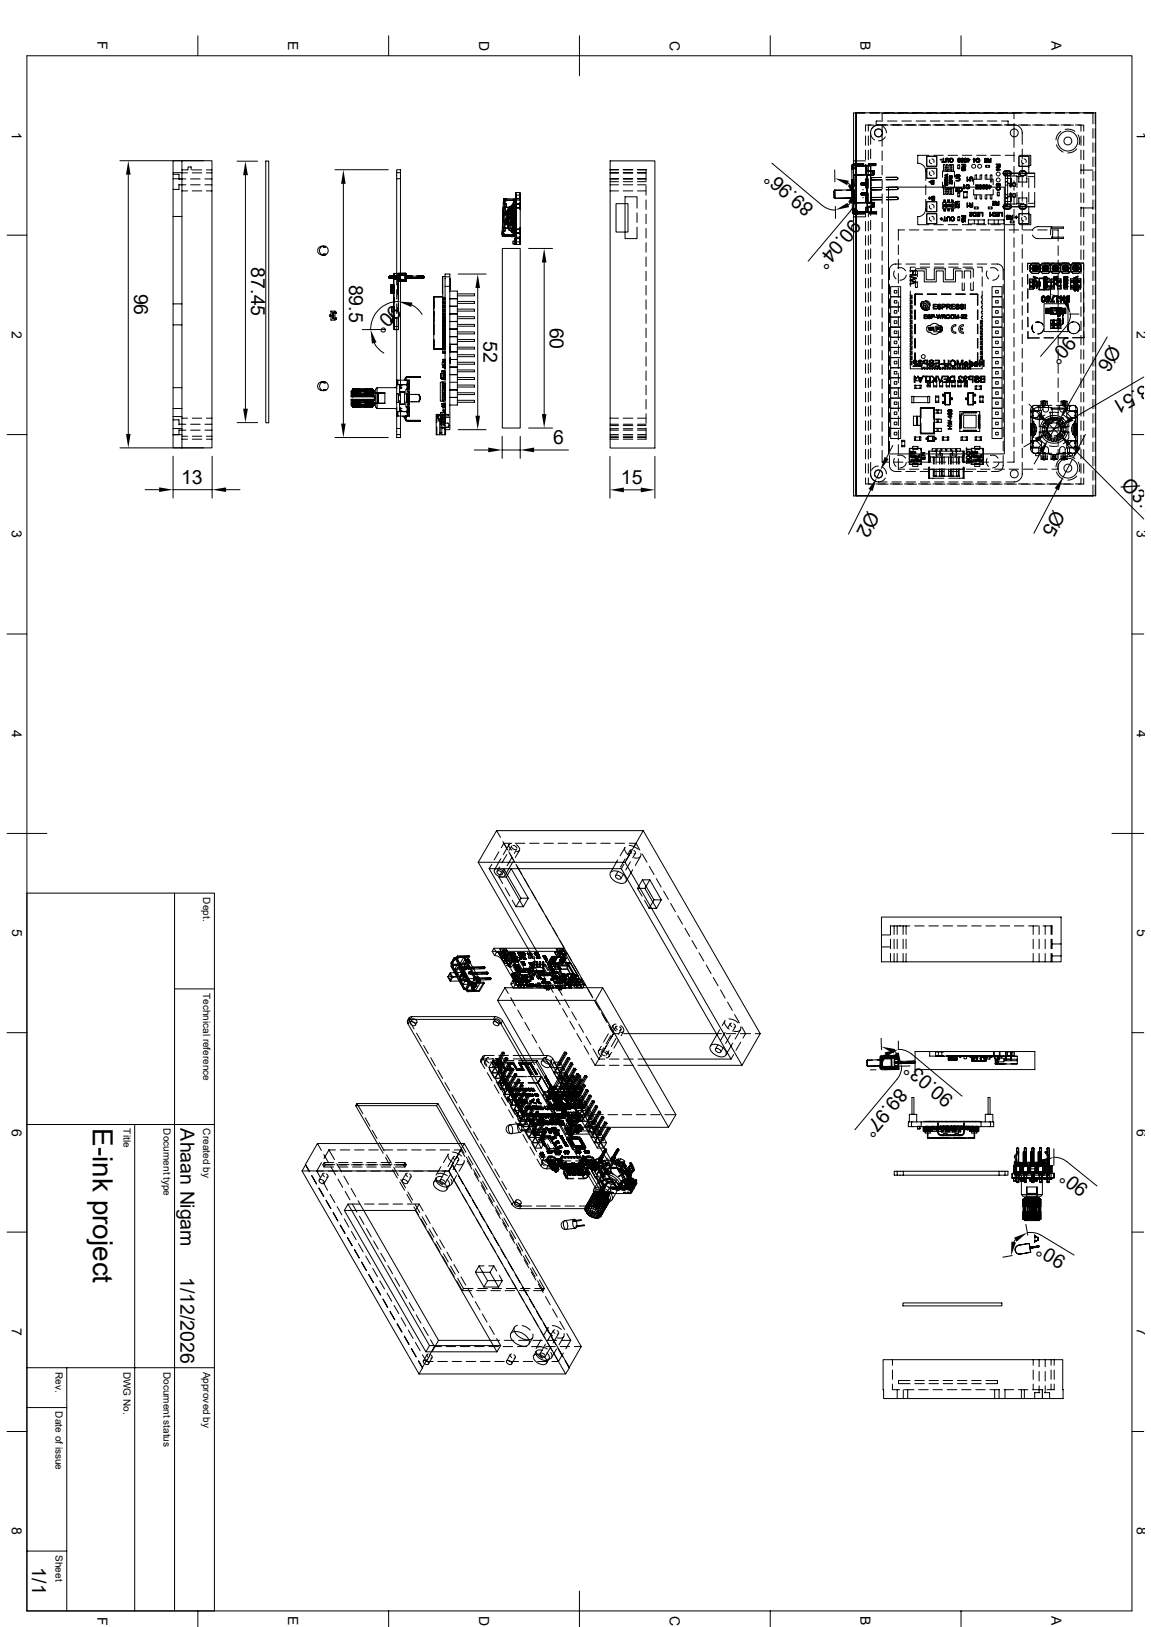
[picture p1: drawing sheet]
<svg xmlns="http://www.w3.org/2000/svg" width="297mm" height="420mm" viewBox="0 0 297 420" stroke-linecap="round" stroke-linejoin="round" font-family="sans-serif">
<defs><g id="words">
<text font-size="7.2" x="23.9" y="291.3" transform="rotate(90 23.9 291.3)">E-ink project</text>
<g font-size="5">
<text x="210.3" y="53.4" transform="rotate(-140 210.3 53.4)">89.96°</text>
<text x="219.8" y="56.4" transform="rotate(130 219.8 56.4)">90.04°</text>
<text x="64.9" y="69" transform="rotate(90 64.9 69)">87.45</text>
<text x="34.6" y="75.8" transform="rotate(90 34.6 75.8)">96</text>
<text x="90.1" y="73.5" transform="rotate(90 90.1 73.5)">89.5</text>
<text x="101.4" y="78.4" transform="rotate(135 101.4 78.4)">90°</text>
<text x="124.8" y="88.1" transform="rotate(90 124.8 88.1)">52</text>
<text x="141.9" y="84.5" transform="rotate(90 141.9 84.5)">60</text>
<text x="275.3" y="86.4" transform="rotate(131 275.3 86.4)">90°</text>
<text x="286.4" y="88.9" transform="rotate(120 286.4 88.9)">Ø6</text>
<text x="295.3" y="99.1" transform="rotate(150 295.3 99.1)">3.51</text>
<text x="142.7" y="114.6">6</text>
<text x="46.7" y="124.9">13</text>
<text x="160.2" y="125">15</text>
<text x="289" y="125.6" transform="rotate(45 289 125.6)">Ø3.73</text>
<text x="223.9" y="131.5" transform="rotate(117 223.9 131.5)">Ø2</text>
<text x="271.9" y="131.4" transform="rotate(118 271.9 131.4)">Ø5</text>
<text x="231.8" y="280.5" transform="rotate(130 231.8 280.5)">89.97°</text>
<text x="246.3" y="283.3" transform="rotate(-140 246.3 283.3)">90.03°</text>
<text x="46.6" y="291.3" transform="rotate(90 46.6 291.3)">Ahaan Nigam</text>
<text x="281.2" y="306.5" transform="rotate(-141 281.2 306.5)">90°</text>
<text x="46.6" y="329.6" transform="rotate(90 46.6 329.6)">1/12/2026</text>
<text x="275.3" y="324.6" transform="rotate(-149 275.3 324.6)">90°</text>
<text x="8.3" y="404.6" transform="rotate(90 8.3 404.6)">1/1</text>
</g>
<g font-size="3.6">
<text x="25.1" y="10.7" transform="rotate(90 25.1 10.7)">F</text>
<text x="74.4" y="10.6" transform="rotate(90 74.4 10.6)">E</text>
<text x="123.6" y="10.5" transform="rotate(90 123.6 10.5)">D</text>
<text x="172.8" y="10.5" transform="rotate(90 172.8 10.5)">C</text>
<text x="222.1" y="10.6" transform="rotate(90 222.1 10.6)">B</text>
<text x="271.3" y="10.6" transform="rotate(90 271.3 10.6)">A</text>
<text x="3.1" y="34" transform="rotate(90 3.1 34)">1</text>
<text x="293.4" y="34" transform="rotate(90 293.4 34)">1</text>
<text x="3.1" y="85.4" transform="rotate(90 3.1 85.4)">2</text>
<text x="293.4" y="85.4" transform="rotate(90 293.4 85.4)">2</text>
<text x="3.1" y="136.9" transform="rotate(90 3.1 136.9)">3</text>
<text x="293.4" y="136.9" transform="rotate(90 293.4 136.9)">3</text>
<text x="3.1" y="188.4" transform="rotate(90 3.1 188.4)">4</text>
<text x="293.4" y="188.4" transform="rotate(90 293.4 188.4)">4</text>
<text x="3.1" y="239.9" transform="rotate(90 3.1 239.9)">5</text>
<text x="293.4" y="239.9" transform="rotate(90 293.4 239.9)">5</text>
<text x="3.1" y="291.3" transform="rotate(90 3.1 291.3)">6</text>
<text x="293.4" y="291.3" transform="rotate(90 293.4 291.3)">6</text>
<text x="3.1" y="342.8" transform="rotate(90 3.1 342.8)">7</text>
<text x="293.4" y="342.8" transform="rotate(90 293.4 342.8)">7</text>
<text x="3.1" y="394.3" transform="rotate(90 3.1 394.3)">8</text>
<text x="293.4" y="394.3" transform="rotate(90 293.4 394.3)">8</text>
<text x="25.1" y="417.3" transform="rotate(90 25.1 417.3)">F</text>
<text x="74.4" y="417.2" transform="rotate(90 74.4 417.2)">E</text>
<text x="123.6" y="417.1" transform="rotate(90 123.6 417.1)">D</text>
<text x="172.8" y="417.1" transform="rotate(90 172.8 417.1)">C</text>
<text x="222.1" y="417.2" transform="rotate(90 222.1 417.2)">B</text>
<text x="271.3" y="417.2" transform="rotate(90 271.3 417.2)">A</text>
</g>
<g font-size="2.6">
<text x="52.5" y="231.6" transform="rotate(90 52.5 231.6)">Dept.</text>
<text x="52.5" y="256.3" transform="rotate(90 52.5 256.3)">Technical reference</text>
<text x="31.9" y="291.3" transform="rotate(90 31.9 291.3)">Title</text>
<text x="42.2" y="291.3" transform="rotate(90 42.2 291.3)">Document type</text>
<text x="52.5" y="291.3" transform="rotate(90 52.5 291.3)">Created by</text>
<text x="14.4" y="354.1" transform="rotate(90 14.4 354.1)">Rev.</text>
<text x="31.9" y="354.1" transform="rotate(90 31.9 354.1)">DWG No.</text>
<text x="42.2" y="354.1" transform="rotate(90 42.2 354.1)">Document status</text>
<text x="52.5" y="354.1" transform="rotate(90 52.5 354.1)">Approved by</text>
<text x="14.4" y="364.4" transform="rotate(90 14.4 364.4)">Date of issue</text>
<text x="14.4" y="401.4" transform="rotate(90 14.4 401.4)">Sheet</text>
</g>
</g></defs>
<g fill="none" stroke="#000" stroke-width=".26">
<path d="M6.9 14.4h285.2v401.4h-285.2zM51.1 9.2v5.2M100.3 9.2v5.2M149.5 9.2v10.4M198.8 9.2v5.2M248 9.2v5.2M221 29.1v98.9h61.7v-98.9h-61.9v98.9h.2M223.2 29.2h-2.9v16.9M223.4 35.1v2.4M223.4 38.7v2.5M224.1 35.1v2.4M224.1 38.8v2.4"/>
<path d="M224.5 29.2h2.4M224.6 34.3a2.15 2.15 0 0 0 1.1 1.8M224.7 38.5v2.4M224.8 32.3h-1.4v1.6M225.5 32.3h-1.4v1.6M226 32.3h2.5M226.7 32.3a1.92 1.92 0 0 0-1.8 1M226.7 32.3h2.5M227.6 32.2v5.6M227.6 39v2.4M227.7 32.5a1.99 1.99 0 0 1 1 1.8M227.8 31.2h-1.7v1.1"/>
<path d="M228.1 29.2h2.5M228.5 35.3a1.99 1.99 0 0 1-1.8 1.1M228.9 32.2a3.8 3.8 0 0 0-3.6 .7l-.6 .8v3.6M229 31.2h2.5M229.3 29.3h-1.7v1.6M229.7 32.3h2.5M230.1 32.2h2.5M230.4 32.3h2.5M230.5 29.3h2.5M231.8 29.2h2.5M232.7 31.2h2.5M233.4 32.3h2.4"/>
<path d="M233.8 32.2h2.5M234.1 32.3h2.4M234.2 29.3h2.5M235.5 29.2h2.5M236.4 31.2h2.4M237 32.3h2.5M237.5 32.2h2.4M237.7 32.3h2.5M237.9 29.3h2.5M239.2 29.2h2.4M240.1 31.2h2.4M240.7 32.3h2.5"/>
<path d="M241.2 32.2h2.4M241.4 32.3h2.5M241.6 29.3h2.5M242.9 29.2h2.4M243.8 31.2h2.4M244.4 32.3h2.4M244.8 32.2h2.5M245.1 32.3h2.5M245.3 29.3h2.4M246.5 29.2h2.5M247.4 31.2h2.5M248.1 32.3h2.4"/>
<path d="M248.5 32.2h2.5M248.8 32.3h2.4M249 29.3h2.4M250.2 29.2h2.4M251.1 31.2h2.5M251.8 32.3h2.4M252.2 32.2h2.4M252.5 32.3h2.4M252.6 29.3h2.5M253.9 29.2h2.4M254.8 31.2h2.4M255.4 32.3h2.5"/>
<path d="M255.9 32.2h2.4M256.2 32.3h2.4M256.3 29.3h2.5M257.6 29.2h2.4M258.4 31.2h1.7v1.1M259.1 32.3h2.5M259.5 32.2a3.8 3.8 0 0 1 3.7 .7l.5 .8 .1 3.6M259.8 32.3h2.5M260 29.3h1.7v1.3M261.2 29.2h2.5M261.7 31.9v6.2M261.7 39.3v2.4"/>
<path d="M262.8 32.3h2.5M263.5 32.3h2.5M263.8 38.5v2.4M264.9 29.2h2.5M266.5 32.3h2.4M267.2 32.3h2.5M268.6 29.2h2.5M270.2 32.3h2.4M270.9 32.3h2.4M272.3 29.2h2.4M272.6 37.4a3.2 3.2 0 0 0 1.7 1.8M273.7 33.9a2.87 2.87 0 0 0-1.2 2.2"/>
<path d="M273.8 32.3h2.5M274.5 32.3h2.5M274.9 33.4a3.1 3.1 0 0 1 2.5 .5M276 29.2h2.4M277.5 32.3h1.4v1.6M277.8 38.4a2.78 2.78 0 0 1-2.3 1.1M278.2 34.8a3.1 3.1 0 0 1 .3 2.5M278.2 32.3h1.5v1.6M278.9 35.1v2.4M278.9 38.7v2.5M279.7 35.1v2.4M279.7 38.8v2.4"/>
<path d="M279.7 29.2h2.3v2.8M282 33.2v2.4M282 36.9v2.4M282.6 29.1v2.9M282.6 33.2v2.4M282.6 36.8v2.5M30.9 41.5h21.6M33.1 45.1v66.9M44.7 45h1.5v1.3M44.7 41.5v74.1h2.2M44.7 55.9h2.2M44.7 44.6h2.2"/>
<path d="M44.7 46.1h2.2M46.2 47.5v1.4h-1.5M46.2 46.2h1.8M46.2 47.7h1.8M46.9 41.5h7.8v74.1h-7.8zM46.9 43.9h1.5M46.9 44.6h1.5M46.9 49.3h1.5M48.5 43.9v-.8h.8v.8M49.2 46.2h2.4M49.2 47.7h2.4M49.6 43.9h2.5"/>
<path d="M49.6 44.6h2.5M49.6 49.3h2.5M52.9 46.2h1.8M52.9 47.7h1.8M53.3 43.9h1.4M53.3 44.6h1.4M53.3 49.3h1.4M61.2 41.6h5.3M63.3 45.2v60.3M68.6 41.6h.7v67.5h-.7zM86.4 43.8h13.8M88.6 47.5v61.8"/>
<path d="M102.4 44.6h.9M102.4 46.1h.9M129.6 59.6v1l3.3 .1M129.6 59.6v1M129.7 58.8h.6M129.7 58.8h.3M129.7 57.3v1.5M129.7 57.3h.1M129.7 57.3h.3M129.8 57.3h.2M129.8 55.4l-.1 1.9M129.8 57v.2h.5v-.2"/>
<path d="M129.8 57h.1M129.8 57h.5M129.9 52.2h.1M129.9 52.2l.1-.6-.1 1.1M129.9 53.4h.3l-.1 1.6M129.9 52.2h.3M129.9 53.4l-.2 5.4M129.9 53.4h.3M129.9 52.2l-.3 7.9M129.9 58.6v1.6M129.9 52.7h.7M129.9 52.7h.3"/>
<path d="M130 59.6h.3M130 59.6h-.4M130 58.8v.8M130 51.6l-.1 1.1zM130 58.8h-.3h.3v.8M130 51.6l3.3 .2zM130 59.6l-.1 1h-.3M130 51.6l.2 .1h-.3M130 58.8h.3M130 51.4h.7M130 51.4h3.1M130 51.4v.2"/>
<path d="M130 51.6l3.2 .1M130 51.6h.1M130 56.9v.4M130 57.3v1.5M130 56.9h.1M130.1 51.3l-.1 .3M130.1 54.9l-.1 2.5M130.1 55.4l-.1 1.5M130.1 55v.4M130.1 55h.1M130.1 55.4h-.3M130.2 52.2h-.3"/>
<path d="M130.2 52.2h.1M130.2 52.2l.1-.5v1M130.2 52.7v.7M130.2 52.2l-.1 1.5M130.2 53.4h.3h-.6l-.1 2M130.3 56.8v2M130.3 58.8l2.1 .1h-2.2M130.3 52.7h-.4h.4l-.1 .7M130.3 52.7h.3M130.3 59.6h-.7v1v-.5M130.3 58.8v.8M130.3 57h.1"/>
<path d="M130.4 55.5l.1-2-.2 2.1M130.4 52.1h.1M130.5 53.5l2.1 .1zM130.5 53.4h.1M130.5 56.4l1.6 .1-.2 .2-1.2-.1zM130.6 58h1.5M130.6 58h.1M130.6 52.7v.7M130.6 56.4l-.1 1.6h1.5l-1.4-.1M130.6 51.7l-.4 .5M130.6 51.7h.1M130.6 52.7h.1"/>
<path d="M130.7 51.4l-.1 .3M130.7 51.4a.32 .32 0 0 1-.2 .3 .32 .32 0 0 1-.4-.1h-.1M130.7 54.5h.1M130.7 54.5h1.5l-.1 3.5h-1.5zM131.1 54.8h.8v.7h-.6v1.8h.6v.7h-.8M131.1 57.2l.8 .8-.3-.3M131.1 54.2a1 1 0 0 1 1-1 1 1 0 0 1 1 1v4.4a1 1 0 0 1-1 1 1 1 0 0 1-1-1M131.1 54.2h.1M131.1 55.6h.1M131.1 55.7h.1M131.1 58.6h.1M131.1 54.2v4.4"/>
<path d="M131.1 57.2h.1M131.1 55.8h.1M131.1 55h.1M131.1 57.8h.1M131.1 57.9h.1M131.1 57.1h.1M131.1 57.1v.8M131.1 55v.8M131.2 57.9h.3M131.3 56.4h.3M131.3 57.8l-.1 .5h.3M131.3 57.8l-.1 .5"/>
<path d="M131.3 56h.3M131.3 57.8h.3M131.4 53.5h.1M131.4 59.3v.1M131.4 54h.3M131.4 55.9l-.1 .5M131.4 55.9h.3M131.5 53.9l-.1 .6h.3M131.5 53.9l-.1 .6M131.5 53.9l.3 .1M131.6 55.1l-.5 .5M131.6 53.7h.9v5.4h-.9z"/>
<path d="M131.6 57.8l-.1 .5zM131.6 56v.4zM131.6 57.8h.1M131.7 54v.5zM131.8 54.3h1.2v3.1h-1.2zM131.8 55.6v.6M131.8 55.7h.1M131.8 55.5h.1M131.8 55.8h.1M131.8 56.2h.1M131.8 54.5h.1M131.8 56h.1"/>
<path d="M131.8 54.9h.1M131.8 56.1h.1M131.8 55.6h.1M131.8 55.9h.1M131.8 54.9l-.2 .2zM131.8 54.5v.4M131.9 53.8h.3v5.2h-.3zM131.9 56.7v1.2M132.1 56.5l-.1 1.5zM132.1 59.4h.1M132.1 59.5h.1M132.1 59.6h.1"/>
<path d="M132.1 59.3h.1M132.1 59.2h.1M132.1 59.2v.9l2.1-.1M132.2 54v.1M132.2 54.7v.1M132.2 54.5v.2M132.2 54.1v.3M132.2 53.8v.1M132.2 53.7v.1M132.2 54.4v.1M132.2 55.3v.2M132.2 55.2v.1"/>
<path d="M132.2 55.2v.3M132.2 53.3v.3M132.2 54.1v.1M132.2 54.5v.3M132.2 53.6v.4M132.2 55.8h.1M132.2 53.5h.1M132.2 54.9h.1M132.2 54.8h.1M132.2 54h.1M132.2 54.2h.1M132.2 54.5h.1"/>
<path d="M132.2 53.7h.1M132.2 55.1h.1M132.2 54.1h.1M132.2 54.7h.1M132.2 54.6h.1M132.2 55.2h.1M132.2 55h.1M132.2 55.3h.1M132.2 55.4h.1M132.2 54.4h.1M132.2 53.9h.1M132.2 53.6h.1"/>
<path d="M132.2 53.8h.1M132.2 55.5h.1M132.2 54.3h.1M132.2 56.5l-1.7-.1v1.6l.1-.1 .1-1.3M132.2 55.5v.3M132.4 58.9h.1M132.3 57.4l.1 .3 .7 .5-.2-.4-.4-.2v-.2M132.3 59.7v-.8v.8h.7M132.3 59.7h.4M132.3 59.7l.8 .4zM132.3 59.7l.8 .4M132.3 53.2l.8 .4"/>
<path d="M132.3 53.2h.1M132.3 59.7h.8M132.3 59.6l.8-.4zM132.3 53.2l.8-.5zM132.3 59.6v.1M132.4 56.9h.6v1h-.6zM132.4 56.7l.6 .2zM132.4 56v.5l.6 .6M132.4 57.9l.6 .1zM132.5 57.3h.1M132.5 56.9l-.1 2.1M132.5 57.3l.4 .1"/>
<path d="M132.5 51.6v.2M132.5 51.7v.1M132.5 57.4v.2l.5 .2 .1 .4M132.5 51.4v.4M132.5 51.4l.7 .1M132.5 51.8h.1M132.5 56v.3l.6 .6M132.5 56.9l-.1 2M132.5 51.8l.3 .5M132.5 53.5l.4 .1M132.5 53.5h.1M132.6 53.5l.6 .1"/>
<path d="M132.6 52.7h.4M132.6 53.6l-.1 2.1M132.7 58.9h-.3l.6 .1M132.7 58.9l.3 .1M132.7 59.7l-.2 1M132.7 59.7h.3h-.4l.1-.8-.1 .8h.4M132.7 58.9v.8M132.7 57.4v1.5M132.7 57.4h.1M132.8 52.2v-.6h.2l-.2 .1h.2v.5M132.8 52.2l.2 .1zM132.8 52.2h.3"/>
<path d="M132.8 55.5h.3zM132.8 55.1v.4M132.8 55.5l-.1 1.9M132.8 55.1h.1M132.8 55.5h.1M132.8 52.3h.1M132.8 52.3l.4 .1M132.9 53.6l-.1 1.5M132.9 52.3l.1-.5-.1 1M132.9 53.6h1.3M132.9 53.6h.3l-.1 2.1M132.9 52.3l-.3 .1-.1 .4"/>
<path d="M132.9 52.3l.3 .1M132.9 57.1v.3M132.9 52.8h.3zM132.9 52.8v.8zM132.9 52.8l-.4-.1v.8M132.9 52.8v.8M133 57.1h-.5v.2M133 59.7l-.1 1M133 52.8v3.2h-.8v-3.2h2M133 57.1h-.2v.5h.2M133 57h-.2l.2 .1M133 57.6h-.2l.2 .1"/>
<path d="M133 52.7l.2 .1M133 57.4h.1M133 57.4h-.3h.4M133 59v.7M133.1 56.9l-.1 2.1h-.3h.3M133.1 57.1l-.1 .3M133.1 57.4v.2M133.1 57.6l-.1 1.4M133.1 51.4l.1 .1M133.1 59.2l-.8 .4M133.1 52.7l-.8 .5M133.1 53.2h-.8l.8 .1"/>
<path d="M133.1 59.6l-.8 .1M133.1 53.1l-.8 .1M133.1 59.8v.1M133.1 59.7v.1M133.1 53.7v.1M133.1 53.5v.2M133.1 53.5v.4M133.1 53.8v.1M133.1 55.4v.2M133.1 55.2v.2M133.1 55.2v.5M133.1 55.6v.1"/>
<path d="M133.1 56.3v.1M133.1 56.1v.2M133.1 55.9v.2M133.1 55.8v.1M133.1 51.9v.1M133.1 51.8v.1M133.1 54.1v.2M133.1 53.9v.2M133.1 55.7v.1M133.1 56.4v.3M133.1 51.6v.4M133.1 51.6h1.1v9.6"/>
<path d="M133.1 52v11.1h1.1v-1.9M133.1 56.4v.4M133.1 59.7v.2M133.1 55.8v.6M133.1 51.8v.3M133.1 53.9v.8M133.1 51.9l-.3 .4M133.1 53.5l-.1 .3-.5 .3v.2v-.3l.5-.2 .1-.3-.7 .4-.1 .4M133.1 51.6h-.3v.4h.3M133.1 51.4l-.4 .4 .4 .4M133.1 53l-.4 .3 .2 .4h.2M133.1 56.9h-.3v.5h.3l-.3 .2h.3"/>
<path d="M133.1 56.9l-.3-.1h.3l-.1 2.2M133.1 55.5v.2M133.1 55.7v1.3M133.1 59.4h.1M133.1 55.5h.1M133.1 56.5h.1M133.1 55.9h.1M133.1 52.7h1.2M133.1 53.5h.1M133.1 58h.1M133.1 50.8h.1M133.1 51.3h1.2"/>
<path d="M133.1 50.6h.1M133.1 52.5h.1M133.1 55h.1M133.1 56.2h.1M133.1 51.1h.1M133.1 51h.1M133.1 50.2h.1M133.1 54h.1M133.1 51.9h.1M133.1 54.5h.1M133.1 50.3h.1M133.1 57.8h.1"/>
<path d="M133.1 58.9h.1M133.1 56h.1M133.1 53.7h.1M133.1 50.4h1.2M133.1 52.4h.1M133.1 52.2h.1M133.1 55.3h.1M133.1 54.9h.1M133.1 54.8h.1M133.1 54.6h.1M133.1 55.2h.1M133.1 57.9h.1"/>
<path d="M133.1 57.7h.1M133.1 58.1h.1M133.1 58.4h.1M133.1 59.8h.1M133.1 59.9h.1M133.1 59.5h.1M133.1 59.7h.1M133.1 56.3h.1M133.1 56.4h.1M133.1 56.6h.1M133.1 56.1h.1M133.1 55.4h.1"/>
<path d="M133.1 59.3h1.1M133.1 59.2h.1M133.1 59.1l1.2 .1M133.1 59h.1M133.1 50.4h.1M133.1 54.4h.1M133.1 53.9h.1M133.1 53.8h.1M133.1 53.6h1.2M133.1 52.3h.1M133.1 52.6h.1M133.1 50.9h.1"/>
<path d="M133.1 50.5h.1M133.1 50.7h.1M133.1 55.7h.1M133.1 59.1h.1M133.1 58.8h.1M133.1 58.7h.1M133.1 55.8h.1M133.1 51.7h.1M133.1 52h.1M133.1 51.4h.1M133.1 54.1h.1M133.1 51.2h1.1"/>
<path d="M133.1 53.2h-1h1M133.1 57.3l-.2 .1M133.1 52.1v.5M133.1 54.2a1.04 1.04 0 0 0-1-1 1.04 1.04 0 0 0-1 1M133.1 58.6a1.04 1.04 0 0 1-.8 1 1.04 1.04 0 0 1-1.2-.5v-.5M133.1 51.5l-.7 .8v.5M133.1 59.6l-1 .1v-.9h.9v1.3h-.2v-.4M133.1 58.5l-.6 .3M133.1 58.5l-.1-.2-.6 .5M133.1 54.1h-.2l-.2 .4 .4 .4M133.1 54.9v.6M133.1 59.5l-.8 .1"/>
<path d="M133.1 59.6h-.8M133.2 52.4l.1-.6-.1 1M133.2 51.5v.3M133.2 51.7l-.7 .1M133.2 53.6l-.1 1.3M133.2 53.6v2.2M133.2 57v2.2M133.2 53.6l-.1 2M133.2 52.8v.8M133.2 51.4v.3M133.3 51.8h-.4M133.3 51.8l-.1 1z"/>
<path d="M134.2 51.6v-1.9h-1.1v2.1M134.3 49.9l-.1 1.9M134.3 52.2l-.1 1.9M134.3 58.7l-.1 1.9M157.4 41.5h11.6v74.2h-11.6zM157.4 46.2h2.2M157.4 46.1h2.2M157.4 47.7h2.2M157.4 44.6h2.2M157.4 49.3h2.2M157.4 43.8h2.2M157.4 46.9h2.2"/>
<path d="M159 52.6h3.1v7.3h-3.1zM160.8 46.2h2.5M160.8 46.1h2.5M160.8 47.7h2.5M160.8 44.6h2.5M160.8 49.3h2.5M160.8 43.8h2.5M160.8 46.9h2.5M164.4 53.7v-2.9h-3.1v10.8h3.1v-3M164.4 54.9v2.5M164.5 46.2h2.2M164.5 46.1h2.2"/>
<path d="M164.5 47.7h2.2M164.5 44.6h2.2M164.5 49.3h2.2M164.5 43.8h2.3M164.5 46.9h2.2M166.7 43.8v2.9M166.7 47.9v2.5M166.7 51.6v2.5M166.7 55.3v2.4M166.7 59v2.4M199.2 42.1l13 10.9a5.2 5.2 0 0 0 3.4 1.2M215.2 49.4v1.6"/>
<path d="M215.3 50.9l.1 .3 5-.1M215.4 43.9v3M215.4 49.1l-.2 .3M215.4 49.1l.1 2-.2-.2-.1-1.6M215.6 53.3v3.1M217.3 49.1h-1.9v2.1l4.5-.1M218.5 49.1h1.8M218.8 47.2l.5 .5M219.4 52.4l-.5 .5M219.8 42.9v.6M219.8 43.5h.4M219.8 43.5l.4 .1"/>
<path d="M219.8 42.9h.4M219.8 43.5h.1M219.8 43.5l.2 10.7M219.8 42.8v.6M219.8 46.5l.1 4.6M219.8 42.7v.2M219.8 43.4h.5M219.8 46.5h.5M219.9 46.4h.4M219.9 42.6l-.1 .1M219.9 51.1h.4M220 54.8l.4 .5"/>
<path d="M220 54.8h.4M220 54.2v.6M220 54.2h.3M220 54.2h.1M220 54.7l.2 .4 .3 .1M220 54.1v.6M220 54.1h.4M220 43.4h.3M220.2 42.9v.6M220.2 43.5l.1 .1M220.2 43.5l.1 2.9M220.2 43.6l.4-.1 .5-.6h2.5v1.3h1"/>
<path d="M220.3 42.8h.7M220.3 42.8h-.5M220.3 42.4l-.5 .3M220.3 42.4v.4M220.3 42.4h.7M220.3 42.8l-.1 .1M220.3 42.8v.6M220.3 54h.1M220.3 41.5h3.1M220.3 56h3.1M220.3 46.5v3.2M220.3 51v77h61.7v-2.8"/>
<path d="M220.3 55.1h.1M220.3 42.8h.1M220.3 43.4h.1M220.3 42.8h-.1M220.3 47.6v2.5M220.3 45.3v3M220.3 43.6l.3-.1 .5-.6 2.5-.1v1.4h1M220.3 43.4l.5-.1 .4-.6h2.4l.1 1.3h1M220.3 43.4l.7-.3 .2-.3 2.4-.1 .1 1.3h1M220.3 42.3l-.3 .2-.2 .3M220.3 42.7v.1M220.3 42.3v.4"/>
<path d="M220.3 46.4v1.7M220.3 46.4v.1M220.3 49.4v1.7M220.3 51.3v2.9M220.3 54.2h.5M220.3 54.2l.1 .6M220.3 49.1l.1 2h-.5M220.3 51.1l.1-1.7v2.9h3.4M220.3 49.4l.1 3.1M220.4 54.8v.1M220.4 54.1l-.4 .1M220.4 54.1l-.2 .1"/>
<path d="M220.4 49v2.1M220.4 54.1h.1M220.4 49l-5 .1M220.4 49l-.1 .1M220.4 54.9h2.6M220.4 55.3h.7M220.4 54.1v.6M220.4 54.7l.1 .1M220.4 54.9v.4M220.4 54.7h-.4M220.5 54.8v.4M220.5 54l.3 .1"/>
<path d="M220.6 51.1a5.4 5.4 0 0 1-1.1 3.4l-11 12.9M221 42.8h1.8M221 42.4v.4M221 42.4h1.8M221 42.2l-.7 .1M221 42.2l.1 .5M221 42.2h1.9M221.1 42.7h-.8M221.1 42.7h1.8M221.1 43.1h.1M221.1 42.9h.1M221.1 54.9v.4"/>
<path d="M221.1 55.3h2M221.2 42.7v.1M221.2 55.1l-.7 .1M221.2 55.1h1.9M221.2 54.7v.4M221.3 54.8h.1M221.4 54.7h.1M222.1 47.5h.1M222.2 47.4v.4h1.2h-1h-.2v-.4l1.2-.1 .2-.3-.2 .3zM222.2 50h.1M222.2 47.3h.1M222.2 47.2v.4h1.3l.2 .3-.2-.2h-1.1l-.2-.3 .2-.2 1.1-.1z"/>
<path d="M222.2 49.9h.1M222.3 50l.1 .2h1l.2-.1-.2-.1 .2 .1-.2 .2h-1l-.1-.3h1.1zM222.3 50l-.1 .1M222.3 49.9h.1M222.4 49.9l.1 .2h1l-1 .1zM222.4 50.4h1l.3 .2M222.4 49.9l-.2 .2 .2 .3M222.5 50.2l1.2 .1 .1 1.9h1M222.5 49.7l-.3 .3 .1 .2h1.3M222.5 49.7l-.3 .3 .3 .2M222.5 49.8h1l.1 .2-.1 .1 .1-.1-.1-.2zM222.6 49h.2"/>
<path d="M222.6 51.1h.2M223.1 54.7l-2.6 .1M223.4 42.4v2.5M223.4 46.1v2.5M223.4 49.8v2.4M223.4 53.5v2.4M223.4 57.1v2.5M223.4 47.8l.2 .2zM223.4 49.9h-1l-.3 .2 .3 .3M223.5 47.1l.2-.2v-1.9v3v-2.9h-3.4l.1 3M223.6 42.8v-.1h1.1v1.3M223.6 45.2l.1 4.4-.3 .3"/>
<path d="M223.6 45.2v.1M223.6 47.1v.1M223.6 44.2h.1M223.6 42.7l.1 1.3h1M223.6 49.7h.1M223.6 50h.1M223.7 50.6v1.8h1M223.7 49.6l-.3 .3M223.7 50.6v1.9l1-.1M223.7 44v1.1l1-.1M223.7 44h1v1M223.7 45.1l-3.4 .2v-.2"/>
<path d="M223.7 44h.1M223.7 46.9v.1M223.7 52.4h1l.1 1-1.1 .1zM223.7 47.9v1.7l-1.2 .1M223.7 49.3v3.2l1-.1M223.7 53.5h.1M223.7 49.5v.1M223.8 49.3v2.9h1M223.8 52.3l-3.4 .2v-.2M223.8 53.3l.1 1.3h1l-.1 .2M223.8 53.3h1l.1 1.3M223.8 52.3v1h1"/>
<path d="M223.8 52.2h1v1.1M223.8 52.2v.1M223.8 53.3h.1M224.1 42.5v2.4M224.1 46.1v2.5M224.1 49.8v2.5M224.1 53.5v2.5M224.1 57.1v2.5M224.2 42.2h1.8l-.1 .2h-1.8M224.3 54.7h1.9l-.1 .1h-1.9M224.3 55.1h1.9l-.1 .1h-1.8M224.6 45.2l-1 .1v1.7v-1.8h1.1"/>
<path d="M224.6 44.2h.9M224.6 42.8v1.4h-1M224.6 44.2h-1v1M224.6 44.2l.1 1-1.1 .1M224.6 45.2l.1 3M224.7 45.2l-1.1 .1v2.9M224.7 42.2v2.4M224.7 45.8v2.5M224.7 49.5v2.4M224.7 53.2v2.4M224.7 56.9v2.4M224.7 45h-1v1.9l-.2 .2"/>
<path d="M224.7 44h.8M224.7 45h.9M224.7 44h.4M224.7 45l.4 .1M224.7 45l-1 .1M224.7 42.7l-.1 .1-1 .1v1.3M224.7 45l.1 3M224.7 49.4v3M224.7 45.8h.1M224.7 53.5h-1l.1 1.3h-2.5l-.5-.5M224.7 53.5l.1 1.3h-1v-.1M224.7 49v-.6h2.8h-2.8v.7l2.8-.1"/>
<path d="M224.7 48.4h.1M224.7 52.4h.1M224.7 49v.1M224.8 53.4h.4M224.8 53.4l-1.1 .1 .1 1.3M224.8 51.6h.1M224.8 49.2v3M224.8 51h-.1M224.8 53.4l-1.1 .1 .1 1.3h-2.5l-.5-.6M224.8 53.3h-1l.1 1.3-2.5 .1-.2-.4-.4-.2M224.8 53.3h-1v1.4h-2.4l-.6-.6M224.8 53.3h.8"/>
<path d="M224.8 53.3h.9M225 44.2l.1 1M225.1 45.2h-.4M225.1 45.2h.4M225.1 44v1.1M225.1 44h.4M225.2 52.4h-.5M225.2 52.4h.4M225.2 52.4v1M225.2 52.3l-.4-.1 .8 .1M225.2 52.3h.4M225.2 52.3l.1 1"/>
<path d="M225.5 45.2h-.9M225.5 44.2h-.9M225.5 44.2v1M225.5 44v1.1M225.5 44l.1 1M225.6 45l-.5 .1M225.6 52.4v1l-.9 .1M225.6 52.4h-.9M225.6 53.4h-.4M225.6 52.3l.1 1M225.9 42.8h-1.8M225.9 42.4v.4"/>
<path d="M226 42.6l-.1 .2M226 42.6h-1.8M226 42.2v.4M226.1 54.8v.4M226.2 54.7v.4M227.5 46.4h-2.8v-.6h2.7h-2.7v.7l2.7-.1M227.5 51h-2.8l.1 .6h2.7h-2.7M227.5 50.9l-2.7 .1v.6M227.5 49h-2.8M227.6 42.7v2.4M227.6 46.4v2.4M227.6 50v2.5"/>
<path d="M227.6 53.7v2.5M227.6 57.4v2.5M228.6 45.8h2.8l.3 .3-.3 .3M228.6 46.4h2.8M228.7 50.9h2.8l.3 .3-.3 .3 .3-.3-.3-.3zM229.3 48.3h29.9v68.9h-29.9zM231.4 46.4h-2.7M231.4 48.3l.3 .3-.3 .3M231.4 48.9l-2.7 .1M231.4 48.3l-2.7 .1M231.4 48.3h-2.7M231.5 51.5l-2.8 .1"/>
<path d="M231.6 46.2h.1M231.7 48.8h.1M231.8 51.3l-.1 .1M233.4 59.4h-1.6v2.6M234.7 59.4h2.4M238.3 59.4h2.5M238.9 51.5a4.3 4.3 0 0 1-.6 3.8l-.9 .6h-.6v2.1h2.9M238.9 47.8v2.4M239.1 43.4h2.6v2.6h-2.6zM239.1 52.1h2.6v2.6h-2.6zM239.1 40.3h2.6v2.6h-2.6zM239.1 55.2h2.6v2.5h-2.6z"/>
<path d="M239.7 40.1h-2.9v2a2.1 2.1 0 0 1 2.1 2.1v2.4M239.7 46.9l.4 .1zM239.8 50.8l.1 .3h.3l-.3 .2v.2l-.1-.2h-.2l.2-.2zM239.9 53a.61 .61 0 0 0 .5 1M239.9 41.3a.61 .61 0 0 0 .5 .9M239.9 44.4a.61 .61 0 0 0 .5 .9M239.9 56.1a.61 .61 0 0 0 .5 1M240.5 52.7a.61 .61 0 0 1 .5 1M240.5 41a.61 .61 0 0 1 .5 1M240.5 44.1a.61 .61 0 0 1 .5 .9M240.5 55.8a.61 .61 0 0 1 .5 1M240.6 46.7l-.2 .1 .2 .2"/>
<path d="M240.6 46.7h.3v.3h-.3M240.6 46.6a.3 .3 0 0 0-.3 .1 .3 .3 0 0 0 .1 .4 .26 .26 0 0 0-.1 .3 .26 .26 0 0 0 .3 .2M240.6 46.6h.4v1h-.4M240.7 47.2h-.3l.1 .3h.2M240.7 47.2h.2v.3h-.2M240.8 50.8l-.3 .1 .3 .3M240.8 50.8h.2v.4h-.2M240.8 50.7h-.1a.38 .38 0 0 0-.2 .6v.3l.3 .1M240.8 50.7h.4v1h-.4M240.8 51.3l-.2 .1 .2 .2M240.8 51.3h.2v.3h-.2M241 58h2.4"/>
<path d="M241 40.1h2.4M242 59.4h2.5M242.7 41.1l.3 .2zM242.9 56.1l.1 .3h.3l-.3 .2v.2l-.1-.2h-.3l.3-.2zM243.2 47v1.5h3.1v-1.5M243.2 45.8v-1.6h3.1v1.6M243.2 52.2h3.1v1.7h-3.1zM243.4 40.9l.1 .8 .3 .2h-.8l.4-.2zM243.5 44.2v-1.7h.4v1.7M243.5 48.5v1.7h.4v-1.7M243.5 53.4h.1M243.5 47.8h.4v.4h-.4z"/>
<path d="M243.6 53.3l.2-.1-.3 .2M243.6 53.3l-.1-.6v.7M243.6 51.9v.3M243.6 51.9h.4v.3M243.6 51.9v-.3h.4v.3M243.6 53.9v.3M243.6 54.2v.3h.4v-.3M243.6 52.1h.4M243.6 54h.4M243.6 54.2h.4M243.7 56l.1 .9 .4 .1h-.8l.3-.1zM243.8 46.4l.3-.2a.31 .31 0 0 1 .4 .1 .31 .31 0 0 1-.1 .4 .31 .31 0 0 1-.4 0z"/>
<path d="M243.8 47.5h.3a.23 .23 0 0 1 .4-.1 .23 .23 0 0 1 0 .3 .23 .23 0 0 1-.4 0l-.2 .1zM243.8 45.2l.8-.3-.3 .2 .3 .5zM243.8 45.7l.1 .3 .2-.1 .1 .2-.4-.1zM243.9 46.4h.6l-.5 .2zM244 53.9v.3M244 41.3a.4 .4 0 0 1 .4-.4 .4 .4 0 0 1 .4 .4v.6h-.2v-.6a.26 .26 0 0 0-.2-.3 .26 .26 0 0 0-.3 .3M244 41.3v.6l.1-.6M244 52.7a.33 .33 0 0 1 .5 .3 .33 .33 0 0 1-.5 .3zM244.1 45.2v.1M244.1 45.2l.2-.1v.3l-.2-.1M244.1 52.7l.2 .3a.21 .21 0 0 1 0 .3 .21 .21 0 0 1-.3 0 .21 .21 0 0 1 0-.3zM244.2 44.2v-1.7h.4v1.7"/>
<path d="M244.2 48.5v1.7h.4v-1.7M244.2 45.7a.2 .2 0 0 1 .3 0 .2 .2 0 0 1-.2 .3l.2-.2h-.4zM244.3 56.4v.6l.2-.6M244.3 56.4a.41 .41 0 0 1 .5-.4 .41 .41 0 0 1 .4 .4v.6l-.2-.6a.28 .28 0 0 0-.2-.3 .28 .28 0 0 0-.3 .3M244.5 47.1l.1-.3v.4M244.5 47.1l-.2-.1a.26 .26 0 0 0-.3-.3 .26 .26 0 0 0-.1 .4l.2 .1-.2-.3h.2l.5 .3M244.6 54.2v.3h.4v-.3M244.6 53.9v.3M244.6 51.9v-.3h.4v.3M244.6 51.9v.3M244.6 52.1h.4M244.6 54h.4"/>
<path d="M244.6 54.2h.4M244.6 51.9h.4M244.6 58h2.5M244.6 40.1h2.5M244.7 52.8l-.3 .6 .2-.7 .3 .6 .3-.6 .2 .7-.2-.4M244.7 52.8l.2 .6 .2-.6 .1 .2M244.9 48.5v1.7h.4v-1.7M244.9 44.2v-1.7h.4v1.7M244.9 46l.6-.1 .2 .2h-.2l-.1 .3zM245 45.3l.1 .3h.1a.23 .23 0 0 1 .2-.3 .23 .23 0 0 1 .3 .2 .23 .23 0 0 1-.2 .3l.1-.3a.2 .2 0 0 0-.3-.1 .2 .2 0 0 0 0 .4l-.3-.1zM245 53.9v.3M245 51.9v.3"/>
<path d="M245.1 46.1h.3v.2zM245.5 51.9v.3M245.5 51.9v-.3h.5v.3M245.5 53.9v.6h.5v-.3M245.5 52.1h.5M245.5 54h.5M245.5 54.2h.5M245.5 51.9h.5M245.6 47.3l-.3-.2a.2 .2 0 0 0-.2-.1 .2 .2 0 0 0-.1 .2 .2 .2 0 0 0 .2 .2l-.2-.1 .2-.2 .5 .4M245.6 47.3l.1-.3v.5M245.6 44.2v-1.7h.4v1.7M245.6 48.5v1.7h.4v-1.7"/>
<path d="M245.7 59.4h2.5M245.8 52.8a.28 .28 0 0 0-.3 .3 .28 .28 0 0 0 .3 .2M245.8 52.8v.5M245.8 52.7a.36 .36 0 0 0-.4 .4 .36 .36 0 0 0 .4 .3M245.8 52.7h.2v.7h-.2M246 51.9v.3M246 53.9v.3M246.5 53h.3a.45 .45 0 0 0 .7 .4l-.2-.3a.28 .28 0 0 1 .3 .4 .28 .28 0 0 1-.5 .1l-.4-.4M246.5 53v.6l.2-.4M246.7 45.2l.5-.1a.34 .34 0 0 1 .5 .2 .34 .34 0 0 1-.3 .4v-.1a.2 .2 0 0 0 .2-.2 .2 .2 0 0 0-.2-.2 .2 .2 0 0 0-.2 .3l-.4-.3v.3l.1 .1a.24 .24 0 0 1-.2-.1 .24 .24 0 0 1 0-.3zM247 52.7a.26 .26 0 0 1-.3-.3 .26 .26 0 0 1 .3-.2h.6v-.2h-.6a.43 .43 0 0 0-.5 .4 .43 .43 0 0 0 .5 .4M247 52.7h.6v.1h-.6"/>
<path d="M247.1 56.1h.5v.7h-.5zM247.1 55.9h.5v.2h-.5zM247.1 56.8h.5v.2h-.5zM247.1 42.7h.5v.7h-.5zM247.1 42.5h.5v.2h-.5zM247.1 43.4l.5 .2zM247.1 49.9h.5v.7h-.5zM247.1 49.7h.5v.2h-.5zM247.1 50.6h.5v.2h-.5zM247.3 45.9h-.6l.6 .1M247.3 45.9h.3l.1 .3a.36 .36 0 0 1-.1 .4 .36 .36 0 0 1-.3 .1h-.6l.6-.1a.28 .28 0 0 0 .3-.3 .28 .28 0 0 0-.3-.3M247.3 48.4l-.1 .2a.51 .51 0 0 0-.4 .8l.3-.3a.27 .27 0 0 1-.2 .4 .27 .27 0 0 1-.3-.4l.5-.5"/>
<path d="M247.3 48.4h-.7l.5 .2M247.3 40.9a.51 .51 0 0 1 .6 .3 .51 .51 0 0 1-.2 .6l-.3 .1-.2-.3a.28 .28 0 0 0 .4 .2 .28 .28 0 0 0 .1-.4 .32 .32 0 0 1-.5 0 .32 .32 0 0 1 .1-.5zM247.5 48.6l.1-.1a.49 .49 0 0 1 .7 .2 .49 .49 0 0 1-.2 .6 .49 .49 0 0 1-.7-.1l.2 .1a.34 .34 0 0 0 .5-.1 .34 .34 0 0 0-.1-.5 .34 .34 0 0 0-.4 .1h-.2zM248.2 43.6a.51 .51 0 0 1 .6-.2 .51 .51 0 0 1 .3 .5l-.2 .2a.3 .3 0 0 0 .2-.4 .3 .3 0 0 0-.4-.2l.1 .2a.34 .34 0 0 1-.4 .4 .34 .34 0 0 1-.2-.5zM248.2 40.9h.3l.2 .2h-.2a.21 .21 0 0 0-.3-.1 .21 .21 0 0 0 0 .3 .21 .21 0 0 0 .3 0v.6h-.5l.4-.2 .1-.2a.34 .34 0 0 1-.5-.1 .34 .34 0 0 1 .2-.5zM248.2 56.7l.2-.1v.2a.24 .24 0 0 0-.1 .3 .24 .24 0 0 0 .4 0 .24 .24 0 0 0-.1-.3h.5v.5l-.1-.4-.2-.1a.35 .35 0 0 1-.2 .5 .35 .35 0 0 1-.4-.1 .35 .35 0 0 1 0-.5zM248.3 58h2.5M248.3 40.1h2.5M248.6 55.9l-.5-.1v-.2h1.1v.5M248.6 55.9l-.5 .7 .5-.4a.3 .3 0 0 0 .3 .3 .3 .3 0 0 0 .3-.4M248.6 42.7v-.2l-.4-.1h1v.5M248.6 42.7l-.4 .6 .4-.4a.28 .28 0 0 0 .3 .3 .28 .28 0 0 0 .3-.3"/>
<path d="M248.7 49.4v.2h.9v1.3h-.9v-1.3h.9v-.2zM248.7 50.9h.9v.2h-.9zM248.7 56.1v-.3h.3v.3M248.7 42.8v-.3h.3v.4M248.7 56.1l.2 .2 .1-.2M248.7 42.8l.1 .3 .2-.2M248.8 48.5l.3-.2-.3 .4M248.8 48.5l-.1-.8 .1 1M248.9 40.9a.49 .49 0 0 1 .6 .5 .49 .49 0 0 1-.5 .5l-.2-.3zM249 41l.2-.1 .1 .3a.29 .29 0 0 1 0 .4 .29 .29 0 0 1-.3 .1zM249.4 59.4h2.4M249.4 47.8l.1-.1a.52 .52 0 0 1 .7 .2 .52 .52 0 0 1-.2 .7 .52 .52 0 0 1-.7-.2h.1a.35 .35 0 0 0 .5 .1 .35 .35 0 0 0 0-.5 .35 .35 0 0 0-.5 0z"/>
<path d="M249.7 46.5l.2-.1-.3 .3M249.7 46.5l-.1-.8v1M249.7 53.2l.2-.1-.3 .4M249.7 53.2l-.1-.8v1.1M249.7 40.9l.2 .2h.4l-.5 .8-.2-.7zM249.9 41.2h.3l-.3 .5zM249.9 57.8h1.5M249.9 56.8h.1M249.9 57.8h.1M250.2 46.1v.6h.2v-.6M250.2 46.1a.43 .43 0 0 1 .4-.4 .43 .43 0 0 1 .4 .4v.6h-.1v-.6a.27 .27 0 0 0-.3-.3 .27 .27 0 0 0-.2 .3M250.6 53l-.3 .2 .3 .1"/>
<path d="M250.6 53h.3v.3h-.3M250.7 52.9l.3-.5v1.1h-.4M250.7 52.9l-.6-.5 .4 .5a.28 .28 0 0 0-.3 .3 .28 .28 0 0 0 .4 .3M250.9 54.8h-.7l.5 .1M250.9 54.8l-.1 .2a.42 .42 0 0 0-.4 .3 .42 .42 0 0 0 .1 .5l.4-.3a.32 .32 0 0 1-.5 .4 .32 .32 0 0 1-.1-.6l.4-.4M251.2 40.9l.2 .2h.4l-.4 .8-.3-.7zM251.2 48.9v1.4h2M251.4 41.2h.3l-.3 .5zM251.4 56.8h-1.5v1M251.4 56.8h1v1h-1zM251.4 53.4l.1 .5zM251.5 54.9a.38 .38 0 0 0-.3 .4 .38 .38 0 0 0 .3 .4"/>
<path d="M251.5 54.9h.2v.8h-.2M251.5 54.8l-.3 .1-.2 .4a.46 .46 0 0 0 .5 .5M251.5 54.8h.3v1h-.3M251.5 53.4h.8v.5h-.8zM251.6 50.3v1.1h.4v-1.1M251.6 46.3v-1.1h.4v1.1M251.8 47.8h.7v1h-.7l.6-.2v-.3h-.6l.6-.1v-.3zM252 58h2.5M252 40.1h2.5M252 41l.3-.1a.51 .51 0 0 1 .5 .7 .51 .51 0 0 1-.9 0l.2 .1a.36 .36 0 0 0 .5 0 .36 .36 0 0 0 0-.6 .36 .36 0 0 0-.5 .1zM252.1 54.8h.7v1h-.7l.6-.1v-.3h-.6l.6-.1v-.4zM252.3 53.4h.1v.5h-.1z"/>
<path d="M252.4 56.8h1.6M252.8 47.8a.44 .44 0 0 1 .6 .1 .44 .44 0 0 1-.1 .6l-.1 .3h-.3l-.2-.3a.29 .29 0 0 0 .4 .2 .29 .29 0 0 0 .1-.4 .33 .33 0 0 1-.4 0 .33 .33 0 0 1 0-.5zM252.9 50.3v1.1h.4v-1.1M252.9 46.3v-1.1h.4v1.1M253 54.8h.6v1l-.1-.9zM253 59.4h2.5M253.2 46.3h-2v1.4M253.7 47.8h.3l.2 .2h-.2a.21 .21 0 0 0-.3-.1 .21 .21 0 0 0 0 .3 .21 .21 0 0 0 .3 0v.6h-.5l.5-.2v-.2a.36 .36 0 0 1-.5-.2 .36 .36 0 0 1 .2-.4zM254 56.8v1h-1.6M254 56.8h.1M254.1 41l.4-.1 .2 .3a.27 .27 0 0 0-.3-.2 .27 .27 0 0 0-.2 .4h.3l-.2 .1a.21 .21 0 0 0 .1 .4 .21 .21 0 0 0 .3-.2 .29 .29 0 0 1-.4 .2 .29 .29 0 0 1-.1-.5l-.2-.1zM254.2 50.3v1.1h.4v-1.1"/>
<path d="M254.2 46.3v-1.1h.4v1.1M254.3 42.7h.2v.5h-.2zM254.4 46.3h1.9v1.4M254.4 47.8a.49 .49 0 0 1 .6 .5 .49 .49 0 0 1-.5 .5l-.2-.3zM254.5 42.7h.7v.5h-.7zM254.5 47.9a.32 .32 0 0 1 .4 .1 .32 .32 0 0 1-.1 .4 .24 .24 0 0 1-.3 .3 .24 .24 0 0 1-.1-.4zM255 56.8v1M255 53.4l.1 .5zM255.1 57.8h1.4M255.1 56.8h1.4M255.1 56.8h.1M255.1 57.8h.1"/>
<path d="M255.1 53.4h.8v.5h-.8zM255.2 47.8l.2 .2h.4l-.4 .8-.3-.7zM255.2 42.7l.2 .5zM255.3 41.5l-.3 .1 .2 .2M255.3 41.5h.3v.3h-.4M255.4 48.1h.3l-.3 .5zM255.4 41.4h.2l.1-.5v1.1h-.5M255.4 41.4l-.6-.5 .3 .5a.3 .3 0 0 0-.2 .3 .3 .3 0 0 0 .3 .3M255.5 50.3v1.1h.4v-1.1M255.5 46.3v-1.1h.4v1.1M255.6 55.6l.2-.1-.3 .3M255.6 55.6l-.2-.8 .1 1"/>
<path d="M255.7 58h2.4M255.7 40.1h2.4M255.9 53.4h.1v.5h-.1zM256.3 48.9v1.4h-1.9M256.5 54.9l-.3 .2a.39 .39 0 0 0 0 .4 .39 .39 0 0 0 .3 .2M256.5 54.9h.3v.8h-.3M256.5 54.8l-.3 .1-.1 .3a.48 .48 0 0 0 .4 .6M256.5 54.8h.4v1h-.4M256.5 56.8h1.1v1h-1.1zM256.7 59.4h2.5M256.8 52l-.1 .2a.51 .51 0 0 0-.4 .7l.3-.2a.26 .26 0 0 1-.3 .3 .26 .26 0 0 1-.1-.4l.4-.5M256.8 52h-.7l.5 .1"/>
<path d="M257.1 54.8h.8v1h-.8l.6-.1v-.3h-.5l.5-.1v-.4zM257.1 47.5l.3-.1 .2 .2a.32 .32 0 0 1 .5 0 .32 .32 0 0 1-.2 .4l-.1-.1a.21 .21 0 0 0 .2-.2 .21 .21 0 0 0-.2-.2 .21 .21 0 0 0-.2 .3l-.3-.3-.1 .3 .1 .2h-.1zM257.2 48.3h.2a.35 .35 0 0 0-.1 .5 .35 .35 0 0 0 .5 0 .35 .35 0 0 0 0-.5 .35 .35 0 0 1 .3 .3 .35 .35 0 0 1-.2 .4h-.7l-.2-.4zM257.3 52.5h.3v.4h-.3M257.3 52.5l-.3 .2 .3 .2M257.3 43.3l.8 .6h-.7l-.1 .2v-.2h-.2l.2-.1zM257.3 49.7h.6v.7h-.6zM257.3 49.6l.6 .1zM257.3 50.4h.6v.2h-.6zM257.4 43.5l.5 .3h-.5zM257.5 52.4l.1-.4h.2v1h-.5M257.5 52.4l-.7-.4 .4 .5a.28 .28 0 0 0-.3 .3 .28 .28 0 0 0 .4 .2"/>
<path d="M257.5 42.7l-.4-.2v-.1h1v.4M257.5 42.7l-.4 .6 .5-.3a.28 .28 0 0 0 .3 .2 .28 .28 0 0 0 .2-.4M257.6 56.8h1.5M257.6 42.8l.2 .3 .2-.3M257.6 42.8v-.3h.4v.3M258 54.8h.7v1h-.2v-.9zM258.9 53.3l.1 .5 .3 .2h1.2l.4-.5M258.9 53.3l.4-.6h1.2l.3 .3 .1 .4M258.9 53.3h.1M258.9 53.3h.5M258.9 53.3l.5 .1M259 44.5a1.4 1.4 0 0 1 1.6-.2 .52 .52 0 0 1 .2 .6 .52 .52 0 0 1-.5 .4h-.8a.53 .53 0 0 1-.5-.8z"/>
<path d="M259 53.1a1.4 1.4 0 0 1 1.6-.2 .52 .52 0 0 1 .2 .6 .52 .52 0 0 1-.5 .4h-.8a.55 .55 0 0 1-.5-.8zM259.1 56.8v1h-1.5M259.1 56.8h.1M259.2 44.2a1.59 1.59 0 0 1 1.7 .2 .61 .61 0 0 1-.6 .9h-.8a.62 .62 0 0 1-.6-.4 .62 .62 0 0 1 .3-.7zM259.2 52.8a1.59 1.59 0 0 1 1.7 .2 .61 .61 0 0 1-.6 1h-.8a.62 .62 0 0 1-.6-.5 .62 .62 0 0 1 .3-.7zM259.4 58h2.4M259.4 40.1h2.4M259.4 53.4h.1M259.4 44.7h.5M259.4 52.7h.6M259.4 45.3h.6M259.4 51.1v2.3"/>
<path d="M259.4 45.5v5.6M259.4 45.4v.1M259.4 45.2v.2M259.4 44.7v.5M259.4 51.1h.6M259.4 47h.6zM259.4 53.3h.5zM259.4 44.7l-.5 .1M259.4 44.7h-.5M259.4 52.6l.1 .1 .5 .2v.4M259.4 52.5l.1 .2 .5 .1-.6 .1M259.4 45.1h.6l-.6 .1"/>
<path d="M259.4 44.7h.5h-.5M259.4 44.7h1.1M259.4 51.2h.6v1.8h-.6M259.4 46.1h1.5v1.9h-.5v-.7h-.4M259.4 50.2h.6M259.4 47.8h.6M259.5 45.4l-.1 .2M259.5 45.4l.5-.2v1.7h-.6M259.5 45.3l-.1 .2M259.7 55.7a.31 .31 0 0 1 .5-.1 .31 .31 0 0 1-.1 .5 .26 .26 0 0 1 .1 .4 .26 .26 0 0 1-.4 0 .26 .26 0 0 1 0-.4zM259.9 53.4h.9M259.9 53.3h.6"/>
<path d="M259.9 53.3l-.5 .1M259.9 44.7h.9M260 46.9v.9M260 50.2v.6h.4M260 47.3h.4M260 45.4h2.4v3M260 47.8v2.4M260 50.8h.1M260.4 59.4h2.4M260.4 50.8h-.4v.4M260.4 53.3v.1M260.4 53.3l.5 .1"/>
<path d="M260.4 53.4l.5 .1M260.7 57l.1 .5zM260.8 49.7v3.6h-.4M260.8 53.3l2.3 .1M260.8 44.7h2.1M260.8 53.3v.1M260.8 57h.7v.5h-.7zM260.9 56.2h.3v.3h-.3M260.9 56.2h-.3l.3 .3M260.9 44.6v.4l-.4 .3h-1.2l-.4-.5 .1-.4 .2-.2 1.3-.1 .4 .4-.9 .2v.5l-.5 .1M260.9 50h-.5v.8M260.9 50v2h-1.5"/>
<path d="M260.9 50h.1M260.9 44.7h-.5h.4v3.7M260.9 53.4v.1M261 56h.2l.1-.4v1h-.4M261 56l-.6-.4 .4 .4a.28 .28 0 0 0-.3 .4 .28 .28 0 0 0 .4 .2M261.5 47.2a.45 .45 0 0 1 .6 .2 .45 .45 0 0 1-.2 .6 .45 .45 0 0 1-.6-.2zM261.5 57h.2v.5h-.2zM261.7 43v2.4M261.7 46.7v2.4M261.7 50.3v2.5M261.7 54v2.5M261.7 57.7v2.5"/>
<path d="M261.9 56h.3l.1-.2v.2l.3 .1h-.3l-.1 .3v-.3zM262.4 49.7v3h-2.4M262.4 52.5h1.7M262.4 45.6h1.7M262.9 51.1h2.1v2.2h-2.1zM262.9 53.3v.1M262.9 44.7h2.1M262.9 40.3h2.6v2.6h-2.6zM262.9 55.2h2.6v2.5h-2.6zM263 53.3l.4-.6h1l.4 .6M263 44.7h.1M263.1 40.1h2.9v2.6l-.5 .2v1.8"/>
<path d="M263.1 53.3v.1M263.1 53.3h-.1l.1 .3 .4 .4 1-.1 .3-.5M263.1 44.7l-.1 .1M263.2 44.5a1.02 1.02 0 0 1 1.4 0 .53 .53 0 0 1-.4 .8h-.6a.53 .53 0 0 1-.4-.8zM263.3 44.2a1.21 1.21 0 0 1 1.4 .2 .61 .61 0 0 1-.5 .9h-.6a.61 .61 0 0 1-.6-.4 .61 .61 0 0 1 .3-.7zM263.3 52.8a1.21 1.21 0 0 1 1.4 .2 .61 .61 0 0 1-.5 1h-.6a.61 .61 0 0 1-.6-.5 .61 .61 0 0 1 .3-.7zM263.4 52.9a1.07 1.07 0 0 1 1.2 .2 .55 .55 0 0 1-.4 .8h-.6a.54 .54 0 0 1-.5-.4 .54 .54 0 0 1 .3-.6zM263.7 56.1a.61 .61 0 0 0 .5 1M263.7 41.3a.6 .6 0 0 0 0 .6 .6 .6 0 0 0 .5 .3M263.8 42.2v2.4M263.8 45.8v2.5M263.8 49.5v2.4"/>
<path d="M263.8 53.2v2.4M263.8 56.9v2.4M264.1 59.4h2.4M264.2 55.8a.61 .61 0 0 1 .6 1M264.2 41a.61 .61 0 0 1 .6 1M264.8 44.7h-1.7M264.8 44.7l-.3 .6h-1l-.4-.3-.1-.5 .5-.4h.9l.4 .3-.1 .3h.3v2.3h-2.1v-2.3h.2M264.8 53.3v.1M265 44.7h2v3.7M265 44.7h2M265 53.3v.1M265.3 52.5h1.7"/>
<path d="M265.3 45.6h1.7M265.5 53.3v1.9l.5 .2v2.6h-2.9M265.5 46v2.4M265.5 49.7v2.4M266.4 59.5a1.5 1.5 0 0 1 1.4-1h3.6l-.3 1v1.1M267 49.7v3.6l-3.9 .1M267.8 59.4h2.4M271.4 58.6v.3zM271.4 58.6h3M271.4 58.9h3M271.4 59.4h1.6v2.8M271.6 59.5l-.2 2.1h-3.6a1.55 1.55 0 0 1-1.4-.9"/>
<path d="M274.4 58.6v.3zM278.9 53.7h3.1M278.9 43.9h3.1M278.9 42.4v2.5M278.9 46.1v2.5M278.9 49.8v2.4M278.9 53.5v2.4M278.9 57.1v2.5M279.7 42.5v2.4M279.7 46.1v2.5M279.7 49.8v2.5M279.7 53.5v2.5"/>
<path d="M279.7 57.1v2.5M282 40.6v2.4M282 44.2v2.5M282 47.9v2.5M282 51.6v2.5M282 55.3v2.4M282 59v2.4M282.6 40.5v2.5M282.6 44.2v2.5M282.6 47.9v2.4M282.6 51.6v2.4M282.6 55.2v2.5"/>
<path d="M282.6 58.9v2.5M1.8 60.7h5.1M44.7 78.4h2.2M83.5 65.6l.2 .1zM83.6 63.6v.2M83.6 63.6h.3a1.17 1.17 0 0 0-1.5 1.1 1.17 1.17 0 0 0 1.6 1.1 1.17 1.17 0 0 0 .4-1.9l-.5-.3M83.6 63.5a1.18 1.18 0 0 0-1.6 .9 1.18 1.18 0 0 0 1.1 1.4h.9M83.6 63.8h.3M83.6 65.6h.4M83.9 63.6l.1 .2zM83.9 65.6l.2 .1zM100.4 71.5l.1 .4"/>
<path d="M100.4 71.5l.1 .3M100.4 71.5l.1-.1v.4M100.5 71.8h1.1M100.5 71.3h2.7l-2.7 .1v.4M100.5 71.3l.1 .5h1M100.5 71.3l.1 .5M100.5 71.8h2.7M100.5 71.3v.6M100.5 71.3l-.1 .2M100.8 73.6v2.1zM100.9 74v.3h.7M100.9 74.3h.7v.7h-.7z"/>
<path d="M100.9 74h.7M100.9 75l.7 .1M100.9 75v.3M100.9 74h.1M100.9 74v1.3M100.9 74h.7v.3M100.9 75h.7zM100.9 75.2h.7M100.9 74.3h.7zM101 75.3v.4h-.2h.2M101 73.5h.2M101 79.5h.1"/>
<path d="M101 79.8h.1M101 73.5v2.2M101 73.5l-.2 .1M101 75.7h.2M101 79.3v1.1zM101 79.4v.9zM101 79.9h.1M101.1 74.5l.1 .3zM101.1 73.7h.5M101.1 74h.2M101.1 74.5h.5h-.4M101.1 74.8h.1"/>
<path d="M101.1 74.5h.1M101.1 74.5v.3M101.1 79.4l-.1 .9M101.1 73.7l.1 .3zM101.1 75.2l.1 .3zM101.1 75.5h.5h-.4M101.2 74h.4h-.3M101.2 75.2h.4h-.4M101.2 74.5v.3h.4h-.5M101.2 73.7h.4M101.2 73.5l.2 .1M101.2 75.5v.2h-.2"/>
<path d="M101.2 73.5v2.2M101.3 74v1.1M101.3 74h.3M101.3 74.2h.1M101.3 74v1.3M101.3 75.1v.2h.3M101.4 73.6l.1 1.9M101.4 73.6l.1 2.1M101.5 75.5v.2h-.3M101.5 75.7h.1M101.5 75.7h-.3M101.5 73.7v.3"/>
<path d="M101.5 74.5v.3M101.5 75.2v.3M101.5 79.8l.1 .1zM101.5 79.4l.1 .1zM101.5 79.4l.1 .1M101.5 79.8l.1 .1M101.5 79.2h.1M101.5 79.2l-.5 .1M101.6 72h1.2M101.6 72.2h.1M101.6 71.2h1.2M101.6 71h.1"/>
<path d="M101.6 71v-.4l.1 14.5M101.6 71v1.2M101.6 72.2v1.3M101.6 71.8l-1.1 .1M101.6 79.8v.1M101.6 79.4v.1M101.6 79.8l.1 .1M101.6 79.4l-.1 .1h.2M101.6 71.8h.1M101.6 71.3h.1M101.6 71v1.2zM101.6 71.3v.5"/>
<path d="M101.6 73.7v.7v-.7M101.6 71v.3zM101.6 71.8v.4zM101.6 71.9h1.2l-1.2 .1M101.6 74.3h-.7h.7v.6h-.7h.7M101.6 76.9v1.2M101.6 77v.9M101.6 77.4v.7M101.6 77.4v-.5v1.2M101.6 77.6v.5M101.6 77.6v-.6v1.1M101.6 74h-.7"/>
<path d="M101.6 74.1h.1M101.6 75.1h.1M101.6 74.9v.7zM101.6 73.7v.7zM101.6 74.3v.7zM101.6 73.7v.6zM101.6 77v1.1zM101.6 74.9v.4zM101.6 74.2v-.2h-.3v1.3l.3-.1M101.6 74.2v.9M101.6 75.1v.2M101.6 74.2v1.1"/>
<path d="M101.6 77v.3M101.6 77.3v.3M101.6 77.6v.2M101.6 77.3v.2M101.6 77.2v.1M101.6 77.2v.3M101.6 77.1v.2M101.6 77v1.1M101.6 77.9v.2M101.6 78v.1M101.6 77.5v.6M101.6 77.4v.1"/>
<path d="M101.6 76.9v.4M101.6 77.3l.1 .5M101.6 77.6v.4M101.6 74.2h.1M101.6 77.3h.1M101.6 76.9h.1M101.6 77.5h.1M101.6 77.9h.1M101.6 78h.1M101.6 77.4h.1M101.6 77h.1M101.6 78.1h.1"/>
<path d="M101.6 77v2.2M101.6 77v.6zM101.6 77.6v.3zM101.6 74.2v-.2v1.3M101.6 71.3v-.3v1.2v-.4M101.6 75.3v-.3v.6M101.6 77.2v.4M101.6 77.1v.1M101.6 77.1v.5M101.6 77.6v.3M101.6 77.2v.7M101.6 70.6h3.1"/>
<path d="M101.6 73.5h.1M101.6 73.5v4.6M101.6 75.6h.1M101.6 73.7h.1M101.6 74.4h.1M101.6 77.2h.1M101.6 79.2v4M101.6 77.3v.8M101.6 79.2v1.2M101.6 79.2h-.1v1.3l.1-.1M101.6 79.2l-.1 1.3M101.6 80h.1"/>
<path d="M101.6 74.3h-.7h.7v.7h-.7h.7M101.6 74.9h-.7M101.6 75.3h-.7M101.6 79.7v.3zM101.6 77.7v.4zM101.6 79.3v.3zM101.6 74.1v.1M101.6 77.8v.3M101.6 77.8h.1M101.6 75.1v.1M101.6 77.7v.4M102.4 73.5v-29.7h.9v56.5"/>
<path d="M102.4 74.8v2.4M102.4 78.4v2.5M102.7 71.2v.8zM102.7 71v1.2zM102.7 71.2v.7zM102.7 74.8v.7zM102.7 73.9v.8zM102.7 73.2v.6zM102.7 74.9v.6zM102.7 73.2v.8zM102.7 73.7v.8zM102.7 73.2v.4z"/>
<path d="M102.7 73.7l.1 .6zM102.7 73.1v.5zM102.7 73.1l.1 .8zM102.7 73.2l.1 .2zM102.7 73.2v.2zM102.7 73.3v.3zM102.7 73.9v.4zM102.7 74.1v.2zM102.7 71v1.2M102.7 73.4v.2M102.7 73.4h.1M102.7 73.2l.1 .2"/>
<path d="M102.7 73.1l.1 .1M102.7 73.5l.1 .1M102.7 73.3l.1 .1M102.7 73.4v.1M102.7 73.3v.1M102.7 73.2v.2M102.7 73.5v.1M102.7 74.1v.4M102.7 73.7v.4M102.7 73.7l.1 .4M102.7 74.3l.1 .1M102.7 74.1l.1 .2"/>
<path d="M102.7 73.9v.2M102.7 73.6v.2M102.7 74.3v.3M102.7 74.6l.1 .1M102.7 74.3v.2M102.7 75.2v.3M102.7 74.8v.4M102.7 75.4l.1 .1M102.7 75.1l.1 .3M102.7 74.9l.1 .2M102.7 74.9v.2M102.7 74.1h.1"/>
<path d="M102.7 74.3h.1M102.7 74.3v-3.7l.1 14.4M102.7 74.3l.1 .3M102.7 71h.1M102.7 74.8l.1 2.4M102.7 70.6l-1.1 .1M102.7 74.1v.6zM102.7 74.6l.1 .3zM102.8 73.7h.1M102.7 74.6h.1M102.7 73.6v.2zM102.8 74.9h.1"/>
<path d="M102.7 70.6v.3l2 .1h-2zM102.7 71h.5M102.7 70.6h2h-2v.4M102.7 73.9l.1 .3M102.7 74.7l.1 .2M102.7 73.8v.1M102.7 73.3v.3M102.7 73.2v.1M102.7 73.2v.4M102.7 73.6v.4M102.7 74.3v.4M102.7 73.9h.1"/>
<path d="M102.7 73.2h.1M102.7 73.6h.1M102.7 73.1h.1M102.7 73.5h.1M102.7 75.5h.1M102.7 73.4l.1 .2M102.8 73.4h.1M102.8 73.1l-.1 .3M102.8 73.4l-.1 .2M102.8 73.3l-.1 .1M102.8 73.4l-.1 .1M102.8 74v.3"/>
<path d="M102.8 73.9v.4M102.8 74v.1M102.8 74.1v.1M102.8 74v.2M102.8 74.1l-.1 .3M102.8 73.9v.2M102.8 74.1l-.1 .2M102.8 80v.1M102.8 79.5v.3M102.8 74.3v.2M102.8 75.4v.1M102.8 79.5h.1"/>
<path d="M102.8 72.2h-.1M102.8 79.8v.5v-.8v.7M102.8 79.7v-.2v.7M102.8 78.4v2.5M102.8 73.1v.8M102.8 73.4v.5M102.8 73.4v.2zM102.8 74.7v.2zM102.8 79.6h.1M102.8 79.8h.1M102.8 79.9v.2M102.8 79.5v.1"/>
<path d="M102.8 79.6v.2M102.8 79.8v.3M102.8 79.8v.2M102.8 79.7v.1M102.8 79.5v.8zM102.8 74.4v.8zM102.8 75.5v.5zM102.8 74.7v.7zM102.8 74v.6zM102.8 74.1v.4zM102.8 74.8v.4zM102.8 75.6v.2z"/>
<path d="M102.8 75.1v.4zM102.8 79.5v.3zM102.8 73.4v.1M102.8 74.2v.4M102.8 74.2v.3M102.8 74.9v.5M102.8 74.9v.2M102.8 75.5v.5M102.8 75.8v.1M102.8 75.6v.3M102.8 75.5v.1M102.8 73.9l-.1 .1"/>
<path d="M102.8 74.1l-.1 .1M102.8 74.5v.2M102.8 74.7v.5v-.2M102.8 74.8v.1M102.8 74.6l-.1 .1M102.8 75.1v.2M102.8 75.3v.1M102.8 75.1v.3M102.8 75.1h-.1M102.8 75.3l-.1 .1M102.8 79.6v.1M102.8 80v.3"/>
<path d="M102.8 79.5v.2M102.8 79.7v.2M102.8 79.8v.4M102.8 80v.2M102.8 77.8a7.2 7.2 0 0 0-7.2 7.3M102.8 76h.1M102.8 74.6h.1M102.8 74.8h.1M102.8 79.9h.1M102.8 74.4h.1M102.8 75.2h.1M102.8 79.7h.1"/>
<path d="M102.8 75.8h.1M102.8 74.3h.1M102.8 74.5v.7M102.8 75.8v.2M102.8 75.6h.1M102.8 75.5h.1M102.8 75.9h.1M102.8 79.8v.3zM102.8 79.8v.5M102.8 79.7v.3M102.8 79.9v.3M102.8 74h-.1"/>
<path d="M102.8 74.5l-.1 .1M102.8 74.7h-.1M102.8 73.3h-.1M102.8 80h.1M102.8 75l-.1 .1M103.2 71.8h-.5M103.2 72.1h.1M103.2 71.1h.1M103.2 71v1.1h1.5M103.2 72.1l-.4 .1v.4l1.9-.1M103.2 72.2h-.5M103.2 72.2h-.5v.4"/>
<path d="M103.2 72.1l.1-1v1M103.2 72.1h1.5M103.2 72.2h1.5v.4M103.2 71.8h-1.6M103.2 70.9v1.3M104.6 72.1h.1M104.7 71.1h.1M104.6 71.1v1M104.6 71.1l.1 1M104.6 71.1h.1M104.6 72.1h.2M104.7 71.3v.5z"/>
<path d="M104.7 71.8h.1M104.7 70.6h-2v.4M104.7 70.6h-2M104.7 72.6h-2M104.7 71.1l-.1 1M104.7 72.1h-.1M104.7 71.1v1zM104.7 71.8h4.6zM104.7 72.5l-1.9 .1M104.7 72.1l-1.5 .1M104.7 72.1v.4M104.7 70.6v2"/>
<path d="M104.7 70.6v.5M104.7 71.1v1M104.7 72.1v.5M104.8 72.6h-2.1M106.3 78.7a6.9 6.9 0 0 1 2.6 2.5M106.4 71.3h-1.7h4.6v.5M107.6 71.3h1.7v.5M109.3 71.8l.1-.2zM109.3 71.8l.1-.1zM109.3 71.3l.1 .3M109.3 71.3l.1 .4M109.3 71.8l.1-.1-.1 .1"/>
<path d="M109.3 71.3h-1.7h1.7v.5M109.3 71.8h.1M109.3 71.3v.5M109.3 71.3h-1.7M109.4 71.7h.1M111.9 78.7v.1M111.9 79.6h.1M111.9 77.9h.1M111.9 79.5h.1M111.9 78.3h.1M111.9 78.6v.1M111.9 78.8h.1"/>
<path d="M111.9 78.7h.1M111.9 78.4h.1M111.9 79.5v.3M111.9 78h.1M111.9 78.1h.1M111.9 79.7h.1M111.9 79.1h.1M111.9 79.2h.1M111.9 79h.1M111.9 78.8v.7M111.9 78.2h.1M111.9 77.9v.8"/>
<path d="M111.9 78.5v.1M111.9 78.6v.9M111.9 76.6h.1M112 76.6h2.3M112 76.6v2.4M114.3 72.1h.1M114.2 74.2h.1M114.2 75.3h.1M114.2 73.8h.1M114.2 77.3h.7M114.2 79.9h.7M114.2 78h.7"/>
<path d="M114.2 77h.7M114.2 79h.7M114.2 76.8h.7v.7h-.7zM114.2 78.7h.7v.8h-.7zM114.2 77.8h.7v.7h-.7zM114.2 79.8h.7v.6h-.7zM114.2 78.3h.7M114.2 79.2h.7M114.3 79.9v.4M114.3 78.9v.4M114.3 77.9v.4M114.3 77v.3"/>
<path d="M114.3 78.9h.6M114.3 79.9h.6M114.3 77.3h.6M114.3 77.9h.6M114.3 77.3v.6M114.3 78.3v.6M114.3 79.3v.6M114.3 79.3h.6M114.3 78.3h.6M114.3 77h.6M114.3 76.5l-2.4 .1v13.4M114.3 71.7v4.1"/>
<path d="M114.9 71.4h-.6v5.6M114.9 73.9h1.2M114.9 71.5h1.2M114.9 70.7h1.2v40.2h-1.2zM116.1 79.1h1.9v3.9h-1.9M116.1 75.1h1.9v2h-1.9M116.1 77.1h1.9v1.9h-1.9M116.2 72v.9zM116.2 73.6v-.2v1.3v-.8M116.2 74h.1M116.2 73.8h.1M116.2 74.5h.1"/>
<path d="M116.2 72h.1M116.2 73.3h.1M116.2 73.5h.1M116.2 74.3h.1M116.2 73.1v.3zM118 79.8h4.4v.5h-4.4M118 75.9h4.4v.5h-4.4M118 77.8h4.4v.5h-4.4M118.2 70.7h7.2M123.3 74.3v33M129.6 60.1l.3 .1M129.6 60.6l3.3 .1"/>
<path d="M129.6 61l3.2 .1M129.6 64.1h4.6v46.4h-4.6zM129.6 60.7h.7M129.6 60.7h3.3M129.6 61h.7M129.6 60.7v.3M129.7 60.6v.3M129.9 60.2h.1M129.9 60.2v.5l-.2-.1M129.9 60.2l.4 .4M130.3 60.7h.1M130.3 60.6v.1"/>
<path d="M130.3 61l1.8 .1M130.3 60.7v.3M130.3 61h.1M130.3 60.7l1.8 .1M132.1 60.7v.4M132.1 60.7h.1M132.1 60.8v.2M132.1 60.7v.1M132.1 61.1h.7M132.1 61.1h.1M132.4 60.1l.2 .2M132.4 60.4h.1"/>
<path d="M132.5 60.1l.6 .2v.2l-.3-.2M132.5 60.3l-.4 .4M132.5 60.3h.1M132.5 60.7h.4M132.6 60.2l-.1 .1M132.6 60.2l-.1 .5M132.6 60.2h.3M132.7 62.2h-.4v.8h.4M132.8 61.6l.2 .1zM132.8 62.3l.2 .1zM132.8 62.3h.2M132.8 60.8v.3"/>
<path d="M132.9 60.2l-.4 .1M132.9 60.2v.5M132.9 60.7l-.1 .3M132.9 60.7l-.8 .1M133 62.2v-.5h-.2v.6M133 62.2v.1M133.1 61.6h.1M133.1 61.6h1.1M133.1 61.1h.1M133.1 61.4h.1M133.1 61.3h.1M133.1 61h.1"/>
<path d="M133.1 60.9h.1M133.1 60.7h.1M133.1 61.5h1.2M133.1 62h.1M133.1 61.8h.1M133.1 61.7h.1M133.1 62.1h.1M133.1 62.3h.1M133.1 62.2h.1M133.1 62.6h.1M133.1 62.5h.1M133.1 61.9h.1"/>
<path d="M133.1 60.1h1.2M133.1 60.6h.1M133.1 62.4h1.2M133.1 60.8v.4h1.1M133.1 62.9l-.4 .1M133.1 62.2h-.4v.8M133.1 62.4h-.3v.4h.3M134.3 61v1.9M136.4 64.1h6.2M140.4 67.8v39.1M166.7 62.7v2.4M166.7 66.3v2.5"/>
<path d="M166.7 70v2.5M166.7 73.7v2.5M166.7 77.4v2.4M223.4 60.8v2.5M223.4 64.5v2.5M223.4 68.2v2.5M223.4 71.8v2.5M223.4 75.5v2.5M223.4 79.2v2.5M224.1 60.8v2.5M224.1 64.5v2.5M224.1 68.2v2.5"/>
<path d="M224.1 71.9v2.4M224.1 75.6v2.4M224.1 79.2v2.5M224.7 60.5v2.5M224.7 64.2v2.5M224.7 67.9v2.5M224.7 71.6v2.4M224.7 75.3v2.4M224.7 78.9v2.5M227.6 61.1v2.4M227.6 64.8v2.4M227.6 68.5v2.4"/>
<path d="M227.6 72.1v2.4M227.6 75.8v2.4M227.6 79.5v2.4M229.5 73.4v2.5M229.5 77.1v2.5M229.8 74h2.6v2.6h-2.6zM229.8 79.2h2.6v2.6h-2.6zM229.8 76.6h2.6v2.6h-2.6zM230.8 77.6h.6v.6h-.6zM230.8 75h.6v.6h-.6zM230.8 69.9a1.6 1.6 0 0 0 .4 2.1M231.6 69.2l.1-.1a1.58 1.58 0 0 1 1.9 .8"/>
<path d="M231.8 63.2v2.5M231.8 66.9v2.5M231.8 70.6v2.5M231.8 74.3v2.5M231.8 78v2.4M232.5 68.2h-1.4a1.55 1.55 0 0 0-1.6 1.5v2.5M233.8 68.2h2.4M233.8 71a1.55 1.55 0 0 1-1.6 1.3M234.8 71.3l1.7 .4v.3l-1.5 .3 1.5 .5v.1l-1.7 .5v-.2l1.4-.3-1.4-.4v-.3l1.4-.4-1.4-.3zM234.8 69.8h1.7v.2h-.8v.9h.8v.2h-1.7v-.2h.7v-.9h-.7zM234.9 76.2h.5v.9h-.5l.2-.4zM234.9 78.8h.5v1h-.5v-.3l.2-.2z"/>
<path d="M234.9 77.5h.5v.9h-.5v-.3l.2-.1zM234.9 75.1v1.3l.3 .3-.3 .2M234.9 77.7l.3 .3-.3 .2v.8l.3 .3-.3 .2v.8l.3 .3-.3 .3v.8M234.9 71.5v2.4M234.9 76.9v.8M236.2 76l-.1 2.8M236.2 76v2.8M236.2 76h1.8M236.2 69h-1.3v1.2M236.2 72.4v1.8h.5v-1.5M236.7 71.5v-1.6h1.8v2.9h3.1v-2.9h1.8v2.9h3.1v-2.9h1.8v1.9M237.4 69h2.5"/>
<path d="M237.4 68.2h2.5M237.9 78.4a1.07 1.07 0 0 1 1.2 .3 1.07 1.07 0 0 1 .1 1.2l-.2-.1a.76 .76 0 0 0-.1-.8 .76 .76 0 0 0-.8-.3l.1 .1a.8 .8 0 0 1 .7 1l-.3 .1-.2-.7-.3-.1a.45 .45 0 0 1-.2-.7zM238 77.8v.1a1.32 1.32 0 0 0 .1 1.8 1.32 1.32 0 0 0 1.8 0l-.3 .3a1.36 1.36 0 0 1-1.8-.4 1.36 1.36 0 0 1 .2-1.8zM238 75.9l-1.8 .1M238.1 79.4h.2v.2h-.2zM238.1 77.9a1.31 1.31 0 0 1 1.6 1.6h-.1a1.48 1.48 0 0 0-1.5-1.4zM238.8 77.7v-.1a1.06 1.06 0 0 1 1.2 1.3l-.3-.5zM239.3 75.9h2.4M239.3 76h2.4M240.8 78.5h.9v.2h-.7v.4h.6l-.6 .1v.4h.7v.2h-.9zM241.1 69h2.5M241.1 68.2h2.5"/>
<path d="M242 78.7l.1-.1a.45 .45 0 0 1 .7 .3l-.3-.2a.22 .22 0 0 0-.3 0 .22 .22 0 0 0-.1 .2 .22 .22 0 0 0 .3 .1v.1a.42 .42 0 0 1 .4 .6 .42 .42 0 0 1-.7 0l-.2-.3 .5 .3a.26 .26 0 0 0 .3-.4 .26 .26 0 0 0-.4-.1h-.1a.29 .29 0 0 1-.3-.2 .29 .29 0 0 1 .1-.3zM243 75.9h2.4M243 76h2.4M243.1 78.5l.7 .1 .3 .3-.3 .3-.6 .1v.5h-.1zM243.2 78.7h.4a.22 .22 0 0 1 .3 .2 .22 .22 0 0 1-.3 .2h-.4zM244.2 78.5l.7 .1a.34 .34 0 0 1 .3 .3 .34 .34 0 0 1-.3 .3l.4 .6h-.2l-.3-.6h-.4v.6h-.2zM244.4 78.7h.5l.2 .3-.7 .1zM244.8 68.2h2.5M244.8 69h2.5M245.5 78.5h.9v.2h-.7v.4h.6l-.6 .1v.4h.7v.2h-.9zM246.6 75.9h2.5M246.6 76h2.5"/>
<path d="M246.7 78.7l.1-.1a.45 .45 0 0 1 .7 .3l-.4-.2a.24 .24 0 0 0-.3 .2 .24 .24 0 0 0 .3 .2 .42 .42 0 0 1 .4 .6 .42 .42 0 0 1-.7 0l-.2-.3 .5 .3a.23 .23 0 0 0 .3-.2 .23 .23 0 0 0-.3-.3h-.1a.32 .32 0 0 1-.4-.2 .32 .32 0 0 1 .1-.3zM247.9 78.7v-.1a.35 .35 0 0 1 .5-.1 .35 .35 0 0 1 .1 .4l-.2-.2a.24 .24 0 0 0-.3 0 .24 .24 0 0 0 0 .4 .24 .24 0 0 0 .3 0 .43 .43 0 0 1 .2 .7 .43 .43 0 0 1-.7-.3l-.1-.1h.2l.2 .2a.26 .26 0 0 0 .4 0 .26 .26 0 0 0 0-.4 .26 .26 0 0 0-.4 0l-.3-.2zM248 69.4h-2v2.8h-2.1v-2.8h-2.8v2.8h-2.1v-2.8h-2.8v1.8M248.3 73v1.9h.5v-1.8M248.5 69h2.5M248.5 68.2h2.5M248.8 71.8v-1.9h1.7v1.9M249 78.5h.1v1.3h-.1zM249.2 69.4h2v2.1M250.3 75.9l1.9 .1M250.3 76h1.9M251.2 72.8v2.1h-.7v-1.8"/>
<path d="M252.2 69h1.2v1.2M252.2 68.2h2.4M252.2 76l.1 2.8M252.2 76v2.8M253.4 75.1v1.3l-.2 .3 .2 .2v.8l-.2 .3 .2 .2v.8l-.2 .3 .2 .2v.8l-.2 .3 .2 .3v.8l-.2 .2 .2 .3v.8l-.2 .2 .2 .3v.8M253.4 71.5v2.4M254.7 69.9a1.65 1.65 0 0 0 .4 2.1M255.6 69.2l.1-.1a1.58 1.58 0 0 1 1.9 .8M255.9 68.2h1.4a1.55 1.55 0 0 1 1.6 1.5v2.5M256 79.2h2.6v2.6h-2.6zM256 74h2.6v2.6h-2.6zM256 76.6h2.6v2.6h-2.6z"/>
<path d="M256.9 77.6h.7v.6h-.7zM256.9 75h.7v.6h-.7zM257.7 71a1.54 1.54 0 0 1-1.5 1.3M258.9 73.4v2.5M258.9 77.1v2.5M261.7 61.4v2.4M261.7 65.1v2.4M261.7 68.7v2.5M261.7 72.4v2.4M261.7 76.1v2.4M261.7 79.8v2.4M263.8 60.5v2.5"/>
<path d="M263.8 64.2v2.5M263.8 67.9v2.5M263.8 71.6v2.4M263.8 75.3v2.4M263.8 78.9v2.5M265.2 70.9v2.4M265.2 68h.1M265.2 74.5v2.5M265.2 78.2v2.5M265.6 72.1h1v.9h-1zM265.7 73.7h.9v.9h-.9zM265.7 73.8v.4h.8v-.4h-.8h.8"/>
<path d="M265.7 74.2h.1M265.7 72.9h.8M265.8 68.6h.1M265.8 68.6l.1 1.3zM265.9 70.1l.5 .5M265.9 68.6v1.3M265.9 70.1h2.5zM265.9 68.4h2.5M266.4 67.9h1.5l.5 .6 .5-.6h1.6l.6 .6 .5-.6h1.5l.6 .6 .5-.6h1.6l.5 .6 .5-.6h1.6l.5 .5v1.6l-.5 .5h-1.6l-.5-.5-.5 .5h-1.6l-.5-.5-.5 .5h-1.6l-.5-.5-.5 .6h-1.6l-.6-.6-.5 .6h-1.5l-.6-.5v-1.6zM266.4 67.9l1.5 .1M266.4 68l-.6 .5v1.6M266.4 69.6h.1"/>
<path d="M266.4 70.6h.1M266.5 68.8a.81 .81 0 0 0 .6 1.3 .81 .81 0 0 0 .7-1.2M266.5 72.9v.9zM266.5 72.6v.3h-.8h.8M266.5 72.6h.1M266.5 73.8h-.8h.8M266.5 72.9h-.8v.9M266.6 72.5h-.9v1.3M266.7 71.3l1 .4v.2l-1 .4v-.2l.7-.3-.7-.3zM266.7 74.2h.1M266.7 73.1h.1M266.7 69.4h.1"/>
<path d="M266.7 72.6l.3-.2 .5 .1a.53 .53 0 0 1 0 .9v-.7l-.2-.1h-.4l.1 .6h-.3zM266.7 73.7l.6-.2a.55 .55 0 0 1 .4 .4 .55 .55 0 0 1-.2 .6l-.1-.2 .1-.3-.2-.3-.5 .2v.6l-.2-.5zM266.8 68.9h.7v.7h-.7zM266.8 68.9v.7l.2-.2 .5 .2v-.7M266.8 68.9l.2 .5M266.8 68.9h.7l-.2 .5M266.8 73.7l.5-.2a.55 .55 0 0 1 .4 .4 .55 .55 0 0 1-.2 .6l-.1-.2 .1-.3-.2-.3-.5 .2 .2 .4h-.3l-.1-.3zM266.8 69h.7v.6h-.7zM266.8 69.6h.7M266.8 74.1h.1M266.8 73h.1M266.8 69h.7"/>
<path d="M266.8 69v.6M266.8 69l.2 .1M267 69h.3M267 72.8h1.4v1l-1.4 .1zM267.3 69.1l.2-.1v.6zM267.3 69.1h-.3v.4M267.3 69.5l-.5 .1M267.5 73.9h.1M267.5 73.1v.4zM267.5 73.5h.6zM267.5 73.1h.6zM267.6 69.1h.1"/>
<path d="M267.7 72.7h.1M267.7 73.8h.1M267.8 69.7a.81 .81 0 0 0-.7-1.2 .81 .81 0 0 0-.6 1.2M267.9 70.6h.1M267.9 67.9l.5 .5M267.9 69h.1M268.1 73.5h.1M268.1 67.9l-2.9 .1M268.1 68h-2.9v1.6v-1.6M268.1 73.1v.4zM268.1 71.8v3M268.2 71.9h1.2v2.8h-1.2z"/>
<path d="M268.4 68.6l.1 1.3zM268.4 68.6v1.3zM268.4 68.4v.1M268.4 68.4l-2.5 .1M268.4 70.1l-.5 .5h-1.5M268.4 70l.6 .6h1.6M268.5 68.4h2.5M268.5 70.1h2.5M268.8 77.6h.1M268.9 76.6l.3-.2a.48 .48 0 0 1 .5 .6 .71 .71 0 0 1-.4 1h-.3l-.3-.4zM268.9 67.9h1.7M269 67.9l-.6 .6"/>
<path d="M269 69.5h.1M269 77.6h.1M269.1 76.8a.33 .33 0 0 1 .4 .1 .33 .33 0 0 1 0 .4 .3 .3 0 0 1-.2 .4 .3 .3 0 0 1-.3-.4zM269.1 68.8l-.1 .2a.83 .83 0 0 0 .7 1.1M269.1 76.7h.1a.54 .54 0 0 1 .3 .5 .54 .54 0 0 1-.4 .5zM269.2 71.8h1.5v1.1h-1.4zM269.2 76.4a.48 .48 0 0 1 .5 .6v.8M269.2 76.4a.88 .88 0 0 0-.5 .8 .88 .88 0 0 0 .5 .8M269.2 76.4h.1M269.2 78h.1M269.3 73.7h1v.2a.51 .51 0 0 1-.5 .6 .51 .51 0 0 1-.5-.6zM269.3 72.6h1v.2h-.7l.7 .6h-1v-.2h.7z"/>
<path d="M269.3 73.8h1.4v1h-1.4zM269.3 73.7h1v.2M269.3 73.8h1.4v1h-2.6M269.3 73.7h.1M269.3 73.7v1.1M269.3 72.1h.1M269.3 73.9v.4l.5 .2M269.3 74.2h.1M269.3 69.4h.1M269.4 71.5l.6-.1 .3 .3v.5l-.5 .2-.1-.5h.3v.3l.1-.4-.4-.3-.3 .4 .2 .3-.1 .1-.3-.2zM269.4 71.9l.1 2.9M269.4 78.4h6.2v7.2h-6.2z"/>
<path d="M269.4 68.9h.7v.7h-.7zM269.4 69.6h.7zM269.4 68.9v.7l.2-.2 .5 .2v-.7v.7M269.4 68.9l.2 .5M269.4 68.9h.7l-.2 .5M269.4 68.9l.7 .1-.2 .1 .2 .5M269.5 74.5h.5zM269.5 74.1h.1M269.5 72.1v.4zM269.5 74.1v.4zM269.5 73.9h.6a.35 .35 0 0 1-.3 .4 .35 .35 0 0 1-.3-.4zM269.5 73.9h.6a.34 .34 0 0 1-.3 .4 .34 .34 0 0 1-.3-.4"/>
<path d="M269.5 72.1h.1M269.5 76.9h.1M269.5 71.8h-1.4v3h1.4M269.5 71.8v3h-1.4M269.5 71.8h-1.4M269.5 72.5h.1M269.5 71.8v3M269.5 71.8l-.1 .1M269.5 72.5h.5zM269.5 72.1h.5zM269.5 74.1h.5zM269.6 72.1v.4z"/>
<path d="M269.6 74.1v.4zM269.6 69h.3M269.6 69.1l-.1-.1v.6l.4-.1M269.6 72.8l.7 .6h-1v-.2h.7l-.7-.6h1v.2M269.7 77.8l-.5 .2M269.7 77.8h.1M269.7 76.8h.1M269.7 72.1v.4zM269.7 74.1v.4zM269.7 68.5a.85 .85 0 0 0-.6 1.2M269.8 74.5h.1M269.8 68.5a.79 .79 0 0 1 .7 1.2"/>
<path d="M269.9 69.1h-.3v.4M270 79.9l.3-.1h.5l.2 .5h-.5v-.2h.3l-.5-.2-.2 .2v.3l.2 .2h.6l-.7 .2-.3-.5zM270 77.1h.1M270 72.1v.4zM270 74.1v.4zM270.1 79.8h.5l.3 .2 .1 .3h-.5v-.2h.3l-.2-.2-.5 .2 .1 .5 .6-.1v.2l-.5 .1-.3-.2-.1-.4zM270.1 76.6l.6-.2 .3 .4h-.3a.23 .23 0 0 0-.3-.1 .23 .23 0 0 0-.1 .4 .23 .23 0 0 0 .3 0h.3l-.2 .9h-.7v-.3h.5l.1-.3-.6-.1zM270.1 71.8h.1M270.2 76.5l.5-.1 .3 .4h-.3a.23 .23 0 0 0-.3-.1 .23 .23 0 0 0-.1 .4 .23 .23 0 0 0 .3 0h.3l-.2 .9h-.7v-.3h.5l.1-.3-.6-.2v-.4zM270.3 69.1h.1M270.3 77h.1M270.3 73.9a.47 .47 0 0 1-.5 .6"/>
<path d="M270.3 73.9h.1M270.3 73.7h.1M270.3 71.7h.1M270.5 68.9l.1 .1a.83 .83 0 0 1-.8 1.1M270.5 67.9l.5 .5M270.6 69h.1M270.9 79.6v.3h.3v-.3h-1.3v.3M271 68.6l.1 1.3zM271.1 70l.5 .6M271.1 70.1l-.5 .5M271.1 73.8v3.5M271.1 79.5h2.6"/>
<path d="M271.1 79.5v1.6M271.1 79.5h.1M271.1 79.9h-1.2M271.1 79.9h.1M271.1 79.6v.3h-1.2M271.1 79.5h2.7v1.6h-2.7zM271.1 68.4h2.5M271.1 70.1h2.5M271.2 73.7h.9v.9h-.9zM271.2 72.1l.9-.1v.9h-.9zM271.2 72.9h.9M271.2 72.5h.9"/>
<path d="M271.3 74.1h.1M271.4 61.2v.4zM271.4 79.8h.1v.4l.3 .6h-.1l-.3-.4-.1 .4h-.2zM271.4 61.2h3M271.4 61.6h3M271.4 79.8l.1 .1zM271.6 79.8h-.2l.2 .1M271.6 67.9l-.6 .5M271.6 70.5l1.6 .1M271.6 79.6h1.7v1.3h-1.7zM271.6 69.5h.1M271.7 79.7l1.5-.1v1.3h-1.5z"/>
<path d="M271.7 68.8l-.1 .1a.83 .83 0 0 0 .8 1.2M271.8 67.9l-2.5 .1M271.8 76.4l.3 .1-.6 1.2h.6v.3h-1zM271.9 71.8h.1M271.9 73.2h1v.5h-.1v-.3h-.9zM271.9 72.8h.1M271.9 69.4h.1M271.9 71.4h.4l.3 .4 .2-.1-.1-.4 .1 .1a.35 .35 0 0 1-.1 .6 .35 .35 0 0 1-.5-.4h-.2l.2 .2-.2 .1zM272 73.8h-.8h.9M272 72.9h-.8v.9h.9M272 72.2l.4-.1a.54 .54 0 0 1 .5 .4 .54 .54 0 0 1-.1 .6v-.6l-.3-.2-.5 .3 .2 .3h-.3v-.4zM272 72.9h.1"/>
<path d="M272 72.9l.1 .9zM272 68.9h.7v.7h-.7zM272 69.6h.7M272 68.9v.6M272 69.5l.2-.2 .5 .2M272 68.9l.2 .4M272 68.9h.7l-.2 .4M272 71.7h.1M272 68.9l.7 .1-.2 .1 .2 .5M272.1 72.2l.3-.1a.54 .54 0 0 1 .5 .4 .54 .54 0 0 1-.1 .6v-.6l-.3-.2-.5 .3 .2 .3h-.3v-.4zM272.1 72.7h.1M272.1 73.8l-.1 .4h-.8"/>
<path d="M272.1 72.5v.4M272.1 72.9v-.9l-.9 .1v2.5h.9v-.9h-.9M272.2 69.1l-.2-.1v.6M272.2 69h.3M272.4 68.4a.85 .85 0 0 1 .7 1.3M272.4 68.5a.79 .79 0 0 0-.7 1.2M272.5 69.4l-.5 .2M272.5 69.1h-.3v.3M272.6 79.9l.2-.2 .4 .1-.1 .5a.29 .29 0 0 1-.1 .5 .29 .29 0 0 1-.4-.3l.4 .1-.2-.4 .3-.1-.1-.2-.5 .2zM272.7 76.4h.3v1.3h.3l-.2 .3h-.4zM272.7 69.5v-.6v.7M272.7 79.8l.5 .1-.1 .4a.29 .29 0 0 1-.1 .5 .29 .29 0 0 1-.4-.3l.4 .1-.2-.4 .2-.2-.5 .1z"/>
<path d="M272.8 72.5h.1M272.8 71.6h.1M272.8 72h1v.9h-.9zM272.9 73.7h.9v.9h-.9zM272.9 69.1h-.1M272.9 71.5h.1M272.9 73.2h-1v.2h.9v.3h.1M272.9 73.7v.4h.8v-.4h-.8h.8M272.9 72.8h.8M272.9 74.1h.1M273 63.5v2.4M273 67.1v2.5"/>
<path d="M273 70.8v2.4M273 74.5v2.4M273 78.1v7.2M273.1 68.8v.2a.83 .83 0 0 1-.7 1.1M273.1 67.9l.5 .5M273.2 70.6l.5-.6 .5 .6M273.2 70.5v.1M273.2 69h.1M273.2 80h.1M273.4 79.8l.1 .1-.1-.1M273.4 79.8l.1 .1zM273.5 79.8a.49 .49 0 0 1 .6 .5 .49 .49 0 0 1-.6 .4l-.2-.6z"/>
<path d="M273.6 68.6l.1 1.3zM273.6 80l.3 .1-.2 .5zM273.6 76.4h.3v.7h.5v-.7h.3v1.6h-.3v-.6h-.5v.6h-.3zM273.7 79.6h1.3v.3l-1.3-.1zM273.7 79.7l-.4 .4 .1 .6M273.7 79.7l.3 .4a.49 .49 0 0 1-.3 .7M273.7 79.7h.1M273.7 72.5v.3h-.8h.8M273.7 72.8h-.8v.9M273.7 72.8v.9h-.8h.8zM273.8 79.4v1.7M273.8 72.5h-.9v1.2"/>
<path d="M273.8 79.6v.3h1.2M273.8 70.1h2.4M274 79.6v.2M274 80h.1M274.2 79.8h.6v.1h-.3l.3 .5-.2 .4a.22 .22 0 0 1-.3-.1 .22 .22 0 0 1 .1-.3v.2a.2 .2 0 0 0 .3-.2 .2 .2 0 0 0-.3-.2zM274.2 70.5h1.6M274.2 69.5h.1M274.3 68.8a.81 .81 0 0 0 .7 1.3 .81 .81 0 0 0 .7-1.3M274.4 61.2v.4zM274.4 77.2l.6 .5M274.5 73.4l1-.4-.2 .3 .2 .7-1-.4zM274.5 72.1h1v.6l-.5 .2a.47 .47 0 0 1-.5-.5z"/>
<path d="M274.5 71.5l.3-.1 .5 .4v-.3a.24 .24 0 0 1 .3 .1 .24 .24 0 0 1-.3 .3l-.6-.4-.1 .4zM274.5 72.1h1v.3M274.5 72.4a.53 .53 0 0 0 .5 .5 .53 .53 0 0 0 .5-.5M274.5 71.7h.1M274.5 72.1h.1M274.5 73.4h.1M274.5 72.1v.3M274.5 72.4h.1M274.5 73.6h.1M274.5 72h1v.9h-1zM274.5 73.7h1v.9h-.9zM274.5 72.6h.1"/>
<path d="M274.5 69.4h.1M274.6 71.4h.2l.5 .4v-.3a.24 .24 0 0 1 .3 .1 .24 .24 0 0 1-.3 .3l-.6-.4-.1 .4zM274.6 72.8h.8zM274.6 73.9h.8zM274.6 72.6v1.6h.8v-1.7h-.8v.3M274.6 72.5h.8v1.7h-.8zM274.7 73.9h.1M274.7 68.9h.6v.7h-.6zM274.7 69.6h.6M274.7 68.9v.6M274.7 69.5l.1-.2 .5 .2M274.7 71.7h.1"/>
<path d="M274.7 69.6h.6l-.1-.2 .1-.5v.7M274.7 68.9v.7l.5-.2M274.7 68.9h.7M274.7 68.9l.1 .2M274.7 72.3h.6a.34 .34 0 0 1-.1 .5 .34 .34 0 0 1-.5-.2zM274.7 72.6h.1M274.8 73.5l.3-.1v.3zM274.8 69.3l-.1-.5h.6l-.2 .5M274.8 69h.3M275 76.9l.3 .4M275 76.9h.1M275 68.4a.82 .82 0 0 1 .7 1.2"/>
<path d="M275 68.5a.77 .77 0 0 0-.7 .4 .77 .77 0 0 0 0 .8M275 77h.1M275.1 76.6l.9-.2v1.5h-.7a.35 .35 0 0 1-.2-.3 .35 .35 0 0 1 .2-.3l-.3-.3zM275.1 77.6l.3 .3M275.1 77.6h.1M275.1 77.7h.1M275.2 69.1h-.4v.3M275.3 77.3l-.2 .3M275.3 77.3h.1M275.3 68.9v.6M275.3 76.9h.1M275.3 76.8l.4-.1v.4l-.3-.1z"/>
<path d="M275.3 73.9l.1 .1zM275.3 72.6v.2zM275.3 73.3h.1M275.3 73.7h.1M275.4 77.4l.3-.1v.4l-.3-.1zM275.4 77.6h.1M275.4 71.6h.1M275.4 77.9h.1M275.5 67.9h-6.2M275.5 69.1h.1M275.5 74h.1M275.5 73.8h.1"/>
<path d="M275.5 71.5h.1M275.5 72.1h.1M275.5 72.4h.1M275.5 73h.1M275.5 73.2h.1M275.6 77.3l-.2 .2M275.6 76.7l-.3 .2M275.6 77.3h.1M275.6 76.7h.1M275.7 77.3v.4l-.3-.2M275.7 76.7v.4l-.4-.2M275.8 70.5h.1"/>
<path d="M275.8 69h.1M276 76.4v1.5h-.6M276 77.9h.1M276 76.4l-.7 .1-.3 .4M276.2 72h1v.9h-1zM276.2 73.7h1v.9h-1zM276.2 68.6l.2 1.3zM276.2 68.4l-.4-.5h-1.6l-.6 .5M276.2 68.4l.1 .1M276.2 68.4h-2.5M276.3 72.6v1.5h.8v-1.6h-.8v.3M276.3 73.9l.1 .1z"/>
<path d="M276.3 72.8h.8zM276.3 73.9h.8zM276.4 68.4h2.4M276.8 69.5h.1M276.9 69.5h.1M276.9 68.8a.81 .81 0 0 0 .7 1.3 .81 .81 0 0 0 .7-1.3M277.1 72.4h1v.3a.51 .51 0 0 1-.5 .6 .51 .51 0 0 1-.5-.6zM277.1 71.7l1-.4v.2h-.2l.2 .8-1-.4zM277.1 72.4h1v.3M277.1 72.7l.1 .3 .5 .3M277.1 73.4h1.1l-.1 .6-.4 .3M277.1 74.5h1.1v.1h-.5l.5 .3v.2l-.5-.2"/>
<path d="M277.1 74.7l.3 .4M277.1 73.4v1.3M277.1 72.7h.1M277.1 72.4h.1M277.1 71.9h.1M277.1 71.7h.1M277.1 73.4h.1M277.1 74.5h.1M277.1 74.7h.1M277.1 72.5v1.6l-.8 .1M277.1 72.5h-.8v1.6M277.1 73.9v.1"/>
<path d="M277.1 72.6v.2M277.1 74.5h1.1v.1h-.5l.5 .3v.2l-.5-.1a.33 .33 0 0 1-.4 0 .33 .33 0 0 1-.2-.3zM277.1 73.4h1.1v.3a.53 .53 0 0 1-.6 .6 .53 .53 0 0 1-.5-.6zM277.1 71.7l1-.4-.2 .2 .2 .8-1-.4zM277.2 72.9v-.9h-1v.9h1M277.2 74h.1M277.2 74.9h.1M277.2 69.4h.1M277.2 69.5l.2-.2 .5 .2M277.3 68.9h.6v.7h-.6zM277.3 72.7l.2 .3a.29 .29 0 0 0 .3 0 .29 .29 0 0 0 .2-.3M277.3 72.6h.7a.35 .35 0 0 1-.4 .5 .35 .35 0 0 1-.3-.5z"/>
<path d="M277.3 69.6h.6M277.3 68.9l-.1 .6M277.3 68.9v.7l.5-.2M277.3 68.9h.7M277.3 68.9l.2 .2M277.3 73.6h.7a.34 .34 0 0 1-.4 .5 .34 .34 0 0 1-.3-.5zM277.3 74.6h.2v.3zM277.3 73.9h.1M277.3 72.9h.1M277.3 74.8h.1M277.4 71.8l.3-.2v.3zM277.4 69.3l-.2-.5h.7l-.2 .5"/>
<path d="M277.4 75.1h.1M277.4 69h.3M277.7 74.3a.52 .52 0 0 1-.6-.6h-.9v.9h1M277.7 73.3h.1M277.7 74.3h.1M277.7 74.9l-.3 .2M277.7 74.6h.1M277.7 74.7h.1M277.7 74.9h.1M277.8 69.1h-.3v.3M277.9 72h.9v.9h-.9zM277.9 73.7h.9v.9h-.9z"/>
<path d="M277.9 71.5h.1M278 68.9l-.1 .6M278 68.9l-.1 .7M278 68.9l-.2 .2 .2 .5h-.7M278 72.8h.8zM278 72.5h.8v1.6h-.8zM278 72.5v1.6h.8v-1.6h-.8M278 72.6l-.7 .1M278 73.9h.8zM278 73.9l.1 .1zM278.1 69.1h.1M278.1 72.7a.46 .46 0 0 1-.4 .6"/>
<path d="M278.1 72.7h.1M278.1 71.5h.1M278.1 72.4h.1M278.1 71.3h.1M278.1 72.1h.1M278.1 72.3h.1M278.2 74.6h.1M278.2 73.4h.1M278.2 74.5h.1M278.2 74.9h.1M278.2 75.1h.1M278.3 69.6a.81 .81 0 0 0-.7-1.2 .81 .81 0 0 0-.7 1.3"/>
<path d="M278.4 69h.1M278.8 73.9v.1M278.8 72.6v.1M278.8 68.5l.1 1.3zM278.8 70.1h-2.4M278.9 68.4l-.5-.5h-1.6l-.5 .6M278.9 68.5v1.5M278.9 70l-.5 .5h-1.6l-.5-.5-.5 .5M278.9 60.8v2.5M278.9 64.5v2.5M278.9 68.2v2.5M278.9 71.8v2.5"/>
<path d="M278.9 75.5v2.5M278.9 79.2v2.5M279.6 69.6v-1.7h-2.9h2.9v1.7M279.6 70.8v2.5M279.6 74.5v2.4M279.6 74.5l.1 2.4M279.7 60.8v2.5M279.7 64.5v2.5M279.7 68.2v2.5M279.7 71.9v2.4M279.7 75.6v2.4M279.7 78.1v3.6"/>
<path d="M282 62.6v2.5M282 66.3v2.4M282 70v2.4M282 73.7v2.4M282 77.3v2.5M282.6 62.6v2.5M282.6 66.3v2.4M282.6 69.9v2.5M282.6 73.6v2.5M282.6 77.3v2.5M292.1 60.7h3M44.7 83.9h2.2"/>
<path d="M83.6 98.6v.2M83.6 98.6a1.22 1.22 0 0 0-1.6 1.1 1.22 1.22 0 0 0 1.6 1.1M83.6 98.6h.4M83.6 98.8h.4M83.9 98.7h.2zM85 81.4h.2M85 81.4v.2h.4v-.2M85 81.4h.1M85 81.4v.2M85.2 81.4h.2M85.4 81.6v1h1v-.2M85.7 81.6h.1"/>
<path d="M85.7 81.5v.1M85.8 81.4h.1M85.7 81.8h.4zM85.7 81.4v.1M85.7 82.1l.4-.1v.3zM85.7 81h.4h-.2l.2 .3h-.4zM85.7 80.7v.2h.4v-.3l-.2 .1M85.7 80.7h.2M85.8 82.2l.1-.1v.2zM85.8 81.6h.1M85.8 80.7l.1 .2v-.2M85.9 81.6l.2-.2v.2"/>
<path d="M85.9 80.7v.1M85.9 80.7h-.2M85.9 81.6h.1M85.9 80.7l.2 .2-.1-.2M85.9 80.7h.1M86.1 81.6h.1M86 81.4l-.1 .2M86 81.4h.1M86 80.6h.1M86 80.6l-.1 .1M86 80.6v.1M86.1 81.5v.1"/>
<path d="M86.1 81.4v.1M86.4 82.1v.3M86.4 82.4h.4M86.4 82.1h.4v.3M86.4 80.6h.4M86.4 80.3v1.8M86.5 80.3h-1.1v1.1M86.8 82.2v.2M86.8 80.6v.2h-.4M86.8 82.3h.1M86.8 80.6v.2M96.6 88.6a6.8 6.8 0 0 0 2.5 2.5"/>
<path d="M99.5 85l-6 .1M101 82.6v.6h.6M101 82.6h.6v.6M101 82.6h.6zM101 82.6v.6h.6v-.6M101 83.2h.1M101 82.6h.1M101 80.4l.5 .1M101 80.1h.1M101.3 81.7h.3M101.3 81.7v.6M101.3 82.3h.3z"/>
<path d="M101.5 80.5h.1M101.6 80.1v.2M101.6 80.1l.1 .2M101.6 80.1v.2zM101.6 82l.1 2.3zM101.6 83.2l.1 1.9M101.6 82h1.2v1.5M101.6 82v.3zM101.6 81.7v.6M101.6 82.6v.6M101.6 82.3h.1M101.6 80.4l-.1 .1"/>
<path d="M101.6 81.6h.1M101.6 82.5l.1 .7M101.6 81.7h.1M101.7 83.2h.1M101.6 83.2h.1M101.6 83.2v1.1v-1.1M101.6 82.5v.7M101.6 82.3v.2M101.7 82.5h-.1M101.7 85.1h1.1M101.7 83.2h-.1M102.4 82.1v18.2"/>
<path d="M102.4 99.7l-.4 .4h-4.7M102.4 98.3h.3M102.7 99.3v-1.2h-.3v9.3h3.3v-1l-3-.1M102.7 99.3h-.3M102.7 99.3l2.5 .1M102.7 98.1h3v1l-3 .2M102.8 82.1v3M102.8 80.1h.1M102.8 80.2v.1M102.8 80.1v.1M102.8 80.1v.2M102.8 85v.1"/>
<path d="M102.8 85h-1.1M102.8 82.7v1.5l-1.1 .1h1.1v-1.5M103.1 99.3v2.9M103.7 99.3v.3h-.6M104.6 98.1a.64 .64 0 0 1 .5-.8l.4 .1-.6 .1-.2 .6M105.1 98.1v1.3h.4v1.1M105.2 99.4l.4-.1v1.2l-.4-.1M105.2 99.4v1M105.2 98.1v2.5h-.1v-1.5M105.3 99.3l-.1 .1M105.3 99.8h.3M105.3 99.3h.2"/>
<path d="M105.3 99.6h.3M105.3 99.3v1.2M105.5 97.3l2.7 .1M105.5 98.1v1M108.2 97.3h.3M108.5 97.3l-3 .1M108.5 97.2l-.1 .1M108.5 97.3l-3.4-.1a.7 .7 0 0 0-.6 .9M111.9 81.2v.1M111.9 83.1h.1M111.9 80.6h.1M111.9 83.7h.1"/>
<path d="M111.9 81.1v.1M111.9 80.9v.2M111.9 80.6v.3M111.9 83.4h.1M111.9 82.9h.1M111.9 80.9h.1M111.9 81.2h.1M111.9 82.3v.4M111.9 83.9v.5M111.9 81.3h.1M111.9 83.6v.3M111.9 82.9v.7"/>
<path d="M111.9 82.7v.2M111.9 83.5h.1M111.9 82.7h.1M111.9 83.9h.1M111.9 84h.1M111.9 83.8h.1M111.9 80.8h.1M111.9 84.2h.1M111.9 82.5h.1M111.9 82.8h.1M111.9 80.7h.1M111.9 81.1h.1"/>
<path d="M111.9 83h.1M111.9 82.5v.7M111.9 83.2v.3M111.9 83.5v.7M111.9 81h.1M111.9 81.3v.1M111.9 83.3h.1M111.9 90l2.4 .1M111.9 90h.1M111.9 89.1h.1M111.9 88.3h.1M112 80.3v2.4"/>
<path d="M112 83.9v2.5M112 87.6v2.4M113.7 97.6h.1M113.8 97.6l-.1-1.2h1.2v1.2M114 95.8l.4-.1v2.3h-.4zM114 98h.4M114 95.8h.4M114.1 99h.6M114.1 98.6l-.5 .1v4.8l.5 .1M114.1 99v4.2M114.2 85.9v-.3h.7v.3M114.2 86.1h.7v.3h-.7z"/>
<path d="M114.2 85.9v.2h.7v-.2M114.2 83.9v-.2h.7v.2M114.2 84.2h.7v.2h-.7zM114.2 83.9v.3h.7v-.3M114.2 81.9h.7M114.2 81.7h.7M114.2 82.4h.7M114.2 83.9h.7M114.2 85.9h.7M114.2 82.7h.7M114.2 86.8v-.2h.7v.2M114.2 87.1h.7v.2h-.7z"/>
<path d="M114.2 86.8v.3h.7v-.3M114.2 83.4h.7M114.2 86.8h.7M114.2 88.3h.7M114.2 87.6h.7M114.2 82.9v-.2h.7v.2M114.2 83.2h.7v.2h-.7zM114.2 82.9v.3h.7v-.3M114.2 88.6h.7M114.2 80.9h.7M114.2 88.8h.7M114.2 89.2h.7"/>
<path d="M114.2 80.7h.7v.7h-.7zM114.2 89.6h.7M114.2 81.9v-.2h.7v.2M114.2 82.2h.7v.2h-.7zM114.2 81.9v.3h.7v-.3M114.2 87.8v-.2h.7v.2M114.2 88.1h.7v.2h-.7zM114.2 87.8v.3h.7v-.3M114.2 84.9v-.2h.7v.2M114.2 85.2h.7v.1h-.7zM114.2 84.9v.3l.7-.1v-.2M114.2 89.7h.7"/>
<path d="M114.2 86.3h.7M114.2 85.6h.7M114.2 85.8h.7M114.2 84.9h.7M114.2 84.7h.7M114.2 84.8h.7M114.2 90.7h.7v.4h-.7zM114.2 81.2h.7M114.2 80.2h.7M114.2 87.3h.7M114.2 86.6h.7M114.2 90.9h.7"/>
<path d="M114.2 89.8v-.2h.7v.2M114.2 90.1h.7v.2h-.7zM114.2 89.8v.3M114.2 83.7h.7M114.2 88.8v-.2h.7v.2M114.2 89.1h.7v.2h-.7zM114.2 88.8v.3h.7v-.3M114.2 89.8h.7M114.3 88.7v2.4M114.3 87.8v.9M114.3 86.2v1M114.3 85.8v.4"/>
<path d="M114.3 84.8v1M114.3 83.8v1M114.3 82.8v.4M114.3 81.9v.4M114.3 80.3v1M114.3 82.3h.6M114.3 85.8h.6M114.3 81.3h.6M114.3 83.8h.6M114.3 84.8h.6M114.3 87.2h.6M114.3 80.3h.6"/>
<path d="M114.3 81.3v.6M114.3 82.3v.5M114.3 83.2v.6M114.3 87.2v.6M114.3 88.7h.6M114.3 87.8h.6M114.3 86.2h.6M114.3 83.2h.6M114.3 82.8h.6M114.3 81.9h.6M114.3 99.6h-.2M114.3 90.9h.6"/>
<path d="M114.3 98.6h-.2v.4M114.4 98h.5h-.4M114.5 95.7h.1M114.4 97h.5M114.4 96.7h.5M114.4 96h.5v.3h-.5M114.4 97.5h.5M114.5 95.8l-.1 2.2M114.6 94.5h.1M114.6 94.3v.7h.3M114.6 94.3h.1M114.6 93.5v.1"/>
<path d="M114.6 93.6h-.5v.7h.5M114.6 93.5h.1M114.6 96.5h.1M114.6 94.4v.6M114.6 93.6v.8h.3M114.6 93.3h.3v1.2M114.6 92.8v.7M114.7 99v.6M114.8 100h.1v.2h-.1zM114.9 95.8l-.4-.1 .4 .1M114.9 98.7l-.6-.1v5M114.9 99.6h-.2a.33 .33 0 0 0-.4 0 .33 .33 0 0 0-.1 .4h.1"/>
<path d="M114.9 92.8h-.6l.1 .5M114.9 99.9h.1M114.9 99.2h.1M114.9 92.8v.7zM114.9 93.5l-.3 .1M114.9 93.3h-.6M114.9 99.7l.1 .3M114.9 99.6v.1M114.9 99.5h.1M114.9 92.8h-.3v.8M114.9 87.8h-.7M114.9 82.9h-.7"/>
<path d="M114.9 94.4v.6zM114.9 99.1h.1M114.9 99h.1M114.9 89.8v.3l-2.9-.1M114.9 92.8v.5M114.9 92.8h-.6v.6h.6M114.9 92.8h.1M114.9 94.5v.3h-.6l.1-.6 .5 .1-.6-.1v.7l.6-.1M114.9 97.6h-1.2M114.9 96.4h-1.2v1.2M114.9 97.4v-1.1h-.3v1.2M114.9 97.4v.1h-.3"/>
<path d="M114.9 93.5v.9M114.9 94.5h.1M114.9 97.5v.2h-.5M114.9 99.7v.2M114.9 99.5v.1M114.9 96.5v.9M114.9 93.7h.1M114.9 99h-.2M114.9 99.5v.2M114.9 99.3l-.1 .1M114.9 99.4h-.7v3.8h.7h-.8M114.9 98.9v.5"/>
<path d="M114.9 99v.3M114.9 98.9v.1M114.9 99.3v3.9h-.1M115 94.5h-.4M115 99.7h-.1M116.1 96.7h1.9M116.1 94.7h1.9M116.1 85h1.9v3.9h-1.9M116.1 83h1.9v1.9h-1.9M116.1 81h1.9M116.1 88.9h1.9v7.8M116.1 86.9h1.9"/>
<path d="M116.1 90.8h1.9M116.1 98.7h1.9zM116.2 93h.1M116.2 93.3h.1M116.2 89.3v.1M116.2 92.8h.1M116.2 90.6h.1M116.2 92.5v1.2M116.2 93.1v.1M116.2 92.6h.1M116.2 90v.1M116.2 89.9h.1"/>
<path d="M116.2 89.9v.1M116.2 89.7h.1M116.2 92.9h.1M116.2 92.7h.1M116.2 92.4v1.3M116.2 93.7h.1M116.2 92.4h.1M116.2 89.6h.1M116.2 90.3h.1M116.2 89.5h.1M116.2 90h.1M116.2 93.1h.1"/>
<path d="M116.2 89.4v1.2zM116.2 89.8h.1M116.2 93.6h.1M116.2 90.2h.1M116.2 90.5h.1M118 93.5h4.4v.5h-4.4M118 95.5h4.4v.5h-4.4M118 97.5h4.4v.5h-4.4M118 99.4h4.4v.5h-4.4M118 91.6h4.4v.5h-4.4M118 89.6h4.4v.5h-4.4M118 87.6h4.4v.5h-4.4"/>
<path d="M118 85.7h4.4v.5h-4.4M118 83.7h4.4v.5h-4.4M118 81.7h4.4v.6h-4.4M118 96.7v3.9M118 92.8h-1.9M166.7 81.1v2.4M166.7 84.7v2.5M166.7 88.4v2.4M166.7 92.1v2.4M166.7 95.8v2.4M166.7 99.4v2.5M223.4 82.9v2.4"/>
<path d="M223.4 86.6v2.4M223.4 90.3v2.4M223.4 93.9v2.5M223.4 97.6v2.5M224.1 82.9v2.5M224.1 86.6v2.5M224.1 90.3v2.4M224.1 93.9v2.5M224.1 97.6v2.5M224.7 82.6v2.4M224.7 86.3v2.4M224.7 90v2.4"/>
<path d="M224.7 93.6v2.5M224.7 97.3v2.5M227.6 83.1v2.5M227.6 86.8v2.5M227.6 90.5v2.5M227.6 94.2v2.4M227.6 97.9v2.4M229.5 80.8v2.5M229.5 84.5v2.5M229.5 88.2v2.4M229.5 91.9v2.4M229.5 95.5v2.5"/>
<path d="M229.5 99.2v2.4M229.8 81.9h2.6v2.6h-2.6v2.5h2.6v-2.5h-2.6zM229.8 97.5h2.6v2.6h-2.6zM229.8 95h2.6v2.5h-2.6zM229.8 92.3h2.6v2.6h-2.6zM229.8 89.7h2.6v2.6h-2.6zM229.8 87.1h2.6v2.6h-2.6zM230.8 80.2h.6v.7h-.6zM230.8 82.8h.6v.7h-.6zM230.8 85.4h.6v.7h-.6zM230.8 88.1h.6v.6h-.6zM230.8 90.7h.6v.6h-.6z"/>
<path d="M230.8 93.3h.6v.6h-.6zM230.8 95.9h.6v.7h-.6zM230.8 98.5h.6v.7h-.6zM231.8 81.7v2.4M231.8 85.3v2.5M231.8 89v2.4M231.8 92.7v2.4M231.8 96.4v2.4M234.9 85.3h.5v1h-.5l.2-.5-.2-.2zM234.9 93.2h.5v.9h-.5v-.2l.2-.2zM234.9 89.3h.5v.9h-.5l.2-.5zM234.9 84h.5v1h-.5l.2-.5-.2-.2z"/>
<path d="M234.9 90.6h.5v.9h-.5v-.3l.2-.1zM234.9 81.4h.5v.9h-.5v-.2l.2-.2zM234.9 86.7h.5v.9h-.5l.2-.5zM234.9 80.1h.5v1h-.5v-.3l.2-.2zM234.9 88h.5v.9h-.5l.2-.5zM234.9 91.9h.5v.9h-.5v-.3l.2-.1zM234.9 82.7h.5v1h-.5l.2-.5-.2-.2zM234.9 81.7l.3 .2-.3 .3v.8l.3 .2-.3 .3v.8M234.9 84.3l.3 .2-.3 .3v.8l.3 .3-.3 .2v.8M234.9 86.9l.3 .2-.3 .3v.8l.3 .2-.3 .3v.8l.3 .2-.3 .3v.8M234.9 90.8l.3 .3-.3 .2v.8l.3 .3-.3 .2v.8l.3 .3-.3 .2v1.3h3.1l.3-.2 .2 .2h.9l.2-.2 .3 .2h.8M235.7 93.1l.3-.1a.47 .47 0 0 1 .6 .4l-.2 .1-.1-.4-.5 .2v.3l.8 .6 .1 .4h-1.1v-.2h.8l-.6-.5z"/>
<path d="M235.9 97.1l.6 .4-.1 .2-.3-.2v1.2h-.2zM236.1 99.4h.2v.9h-.2zM236.1 91.1l.1 2.8M236.1 97.5h.2v.8h-.2zM236.1 80v2.5M236.1 83.7v2.4M236.1 87.4v2.4M236.2 93.9l1.8 .1M236.2 80v2.5M236.2 83.7v2.4M236.2 87.4v2.4M236.2 91.1v2.8"/>
<path d="M236.2 93.9h1.8M236.3 99.5h1.1M236.3 97.5h1.1M236.8 97.1h.2l.5 1.5 .5-1.5h.3l-.7 1.6h-.2zM237.1 93h.3a.28 .28 0 0 1 .4 .1 .28 .28 0 0 1-.1 .3l-.3-.3a.27 .27 0 0 0-.3 .3 .27 .27 0 0 0 .4 .2v.2a.33 .33 0 0 0-.4 .2 .33 .33 0 0 0 .3 .4 .33 .33 0 0 0 .3-.3l.3 .1-.3 .4h-.6l-.2-.5 .3-.4a.38 .38 0 0 1-.3-.3 .38 .38 0 0 1 .2-.4zM237.4 97.5v.8h-1.1M237.4 97.5h.3v.8h-.3M237.8 94.8h1v.5l-.5-.3-.2 .3h-.3zM238.3 93.1l1.1-.1v1.6h-.2v-.7h-.5a.5 .5 0 0 1-.5-.2 .5 .5 0 0 1 .1-.6zM238.3 97.1h1.3v.2h-.5v1.4h-.3v-1.4h-.5zM238.4 81.2h.8l-.7 .1v.4h.6l-.6 .1v.3l.7 .2h-.8zM238.4 93.3l.8-.2v.6h-.4a.3 .3 0 0 1-.4-.1 .3 .3 0 0 1 0-.3z"/>
<path d="M239.1 94.8h1v.5l-.5-.3-.2 .3h-.3zM239.3 94h2.4M239.3 93.9h2.4M239.3 98.3v.2M239.3 99.6h.8M239.3 99.6v.2M239.3 98.8h.7l-.4 .5zM239.3 84.2l.8-.2 .7-.5h.7l1.6 .8 .1 1-.3 .4-.7 .1-.5 .4-1 .1-.6-.5h-.5l-.4-.3-.1-1zM239.4 99.6l-.1 .2M239.5 81.3l.1-.1a.26 .26 0 0 1 .3 0 .26 .26 0 0 1 .1 .3l-.1-.1a.23 .23 0 0 0-.3-.1 .23 .23 0 0 0 0 .3 .23 .23 0 0 0 .3 .1 .33 .33 0 0 1 .2 .4 .33 .33 0 0 1-.4 .2 .33 .33 0 0 1-.2-.4l.1 .2a.25 .25 0 0 0 .4 0 .25 .25 0 0 0 0-.3 .25 .25 0 0 0-.4-.1l-.2-.2zM239.5 84.5h.2l.1 .4 .1-.4h.3v.4l.1-.4h.3l-.2 .8h-.3l-.1-.5-.1 .5h-.2zM239.9 97.1h.2v1.6h-.2z"/>
<path d="M239.9 93l.6-.1 .4 .3v.4l-.6 .3a.33 .33 0 0 0-.4 .4 .33 .33 0 0 0 .6 .1l.5-.3-.4 .5h-.5l-.4-.4 .2-.4 .4-.2a.32 .32 0 0 0 .4-.2 .32 .32 0 0 0-.2-.4 .32 .32 0 0 0-.4 .2l-.4 .2zM240 99.6l.1 .2M240.1 98.3l-.8-.1 .1 .3M240.1 98.3l-.1 .2M240.1 98.5v1.1M240.1 99.5l-.8 .1M240.1 98.6h-.8v.9M240.1 98.5l-.8 .1M240.1 99.6v.3l-.8-.1M240.1 98.3v.2M240.3 81.2h.4a.31 .31 0 0 1 .4 .3 .31 .31 0 0 1-.4 .3h-.2l-.2 .5zM240.3 97.1h.3l.9 .8v-.8h.2v1.6h-.2v-.5l-.3-.3-.6 .8h-.3l.7-1z"/>
<path d="M240.5 81.3l.4 .1 .1 .3h-.5zM240.7 84.7h.2v.6h-.2zM240.7 95.2l.2-.2 .3 .2M240.7 95.2l-.2 .1v-.5h.9v.5l-.3-.1M240.7 95.2l.2-.2 .2 .2M240.9 98.5v1.4h.8v-.3M240.9 98.5v-.3h.8v.3M240.9 98.5h.8M241.2 95.2h.8l.2-.2 .3 .2h.8l.2-.2 .3 .2h.8M241.2 81.8l.4 .2zM241.3 93h1.1v1.6h-1.2v-.2h1v-.5h-.9v-.3h.9v-.5h-.9zM241.4 84.3l1.4-.1 .2 .3v.9l-.3 .2h-1.7l.3-.3z"/>
<path d="M241.6 84.5h.7v.2h-.5v.1h.5v.2h-.5v.3h-.2zM241.7 81.2l.3 .9 .3-.9h.1l.3 .9 .3-.9-.3 1.1-.3-.9-.3 .9h-.2zM241.7 98.5v1.1h-.8M241.8 94.8h.9v.5l-.5-.3-.4 .3zM241.9 97.1h.2l.5 1.5 .5-1.5h.3l-.7 1.6h-.2zM242.4 98.5v1.4h.8v-.3M242.4 98.5v-.3h.8v.3M242.4 98.5h.8M242.5 84.7h.2v.6h-.2zM242.7 93.9h.6v.2h-.6zM243 94h2.4M243 93.9h2.4"/>
<path d="M243.1 94.8h.9v.5h-.3l-.2-.3-.4 .3zM243.1 81.2l.8 .1 .1 .3-.3 .2 .4 .5-.6-.5h-.2v.5h-.2zM243.2 98.5v1.1h-.8M243.3 81.3l.5 .1v.2l-.5 .1zM243.5 97.1h1.2v1.6h-1.2v-.1h1v-.6h-.9v-.2h.9v-.5h-1zM243.6 93h.2v1.1a.43 .43 0 0 0 .6 .4 .43 .43 0 0 0 .3-.6v-.9h.2l-.1 1.4-.5 .3-.5-.2zM244.2 98.5v1.4h.8v-.3M244.2 98.5v-.3h.8v.3M244.2 98.5h.8M244.4 94.8h.9v.5h-.3l-.1-.3-.5 .3zM244.6 95.2l.3-.2 .2 .2h.8l.3-.2 .2 .2h.8l.3-.2 .2 .2h.8l.3-.2 .2 .2h.8l.3-.2 .2 .2M245 98.5v1.1h-.8"/>
<path d="M245.2 97.3l.4-.2h.8v1.6h-.6a.86 .86 0 0 1-.7-.5 .86 .86 0 0 1 .1-.9zM245.4 97.4l.8-.1v1.3l-.8-.2-.2-.5zM245.4 93l.6-.1 .5 .4 .1 .6-.3 .7h-.7l-.3-.2-.1-.3 .2-.1 .3 .4h.4l.3-.3-.1-.8-.6-.2-.3 .4-.2-.1zM245.6 98.5v1.4h.9v-.3M245.6 98.5v-.3h.9v.3M245.6 98.5h.9M245.7 94.8h.9v.5h-.3l-.1-.3-.5 .3zM245.7 84.1l.9-.3 .1 .4a.79 .79 0 0 0-.9 .7 .79 .79 0 0 0 .9 .8v.4a1.13 1.13 0 0 1-1.2-.7 1.13 1.13 0 0 1 .2-1.3zM246.4 81.2h.2l.3 .9 .3-.9h.2v1.1l-.1-.9-.5 .9-.3-.9v.9h-.1zM246.5 98.5v1.1h-.9M246.6 93.9h3a.34 .34 0 0 0-.3-.3 .34 .34 0 0 0-.3 .3M246.6 94h2.5"/>
<path d="M246.9 93h.3l.5 1.4 .5-1.4h.3v1.6h-.2v-1.4l-.5 1.4h-.2l-.5-1.4v1.4h-.2zM247 94.8h.9v.5h-.3l-.1-.3-.5 .3zM247.2 98.5v1.4h.8v-.3M247.2 98.5v-.3h.8v.3M247.2 98.5h.8M247.4 97.3l.6-.2 .3 .2 .1 .2h-.2a.34 .34 0 0 0-.4-.2 .34 .34 0 0 0-.3 .3 .34 .34 0 0 0 .3 .4l.6 .7h-1.1v-.1h.8l-.7-.8zM247.5 81.8l.4 .2zM247.7 84.1l.8-.3 .1 .4a.73 .73 0 0 0-.9 .6h.7v.3h-.7a.83 .83 0 0 0 .9 .6v.4a1.13 1.13 0 0 1-1.2-.7 1.13 1.13 0 0 1 .3-1.3zM248 98.5v1.1h-.8M248.1 81.4l.1-.2a.27 .27 0 0 1 .4 .1 .27 .27 0 0 1-.1 .4 .31 .31 0 0 1 0 .6 .31 .31 0 0 1-.5-.3h.2a.2 .2 0 0 0 .2 .1 .2 .2 0 0 0 .1-.2 .2 .2 0 0 0-.2-.2 .22 .22 0 0 0 .2-.2 .22 .22 0 0 0-.2-.2l-.1 .2zM248.3 81.7h.1M248.3 94.8h.9v.5l-.4-.3-.2 .3h-.3z"/>
<path d="M248.8 99.6h.8M248.8 98.3v.2M248.8 99.6v.2M248.9 81.3l.3-.1 .3 .2v.3l-.5 .4 .5 .2h-.7l.2-.3a.32 .32 0 0 0 .4-.3 .32 .32 0 0 0-.3-.4l-.3 .2zM248.9 98.8h.7l-.3 .5zM248.9 93.5l.5-.1 .5 .5a.58 .58 0 0 1-.4 .7 .58 .58 0 0 1-.7-.4l.6 .2 .2-.3h-.8zM248.9 99.6l-.1 .2M248.9 98.5h.1M248.9 99.6h.1M249.6 94.8h.9v.5l-.4-.3-.2 .3h-.3zM249.6 99.6v.2M249.6 98.5v1.1"/>
<path d="M249.6 99.5l-.8 .1M249.6 98.6h-.8v.9M249.6 98.5l-.8 .1M249.6 98.3l-.8-.1 .1 .3M249.6 99.6v.3l-.8-.1M249.6 98.3v.2M249.7 98.3l-.2 .3-.5 .2-.3-.3-.1-.5a.21 .21 0 0 0 .2-.1 .21 .21 0 0 0-.1-.3 .49 .49 0 0 1 .4-.5 .49 .49 0 0 1 .5 .4h-.2l-.1-.3-.3 .1a.24 .24 0 0 0-.1 .3 .24 .24 0 0 0 .3 .1v.2a.34 .34 0 0 0-.4 .2 .34 .34 0 0 0 .1 .4M249.7 98.3h-.2l-.3 .3-.3-.1M250 97.2l1.1-.1v1.6h-.2v-.7h-.4a.51 .51 0 0 1-.5-.2 .51 .51 0 0 1 0-.6zM250.1 93h.2v.6l.4-.2 .4 .3v.5l-.3 .4-.5-.2-.2 .2zM250.1 97.4l.8-.1v.6h-.4a.33 .33 0 0 1-.4-.2 .33 .33 0 0 1 0-.3zM250.3 94h1.9"/>
<path d="M250.3 93.9h1.9M251.6 97.6h.3v.8h1M251.6 97.6v.8M251.6 98.4h.1M251.7 98.4h.2M251.7 97.6l.3-.4 .4 .2a.42 .42 0 0 1-.6 .4l-.4 .3 .3 .6 .8-.1 .2-.3-.2-.1a.49 .49 0 0 1-.3 .4 .49 .49 0 0 1-.5-.2M251.7 97.6l-.2-.1v-.2l.6-.2a.5 .5 0 0 1 .5 .6 .5 .5 0 0 1-.7 .3l-.2 .1v.3M251.9 97.6h1M251.9 99.7h1M252.2 93.9v.1M252.2 80v2.5M252.2 83.7v2.4"/>
<path d="M252.2 87.4v2.4M252.2 91.1v2.8M252.3 91.1l-.1 2.8M252.3 80v2.5M252.3 83.7v2.4M252.3 87.4v2.4M252.7 93h.2v1.2l.8-1.2h.3v1.6h-.2v-1.3l-.9 1.3h-.2zM252.9 97.6h.3M252.9 99.7h.3M252.9 97.6v.8M252.9 99.7v.8M253 91.9h.5v.3l-.2 .2 .2 .4h-.5z"/>
<path d="M253 93.2h.5v.3l-.2 .2 .2 .4h-.5zM253 86.7h.5v.3l-.2 .2 .2 .4h-.5zM253 89.3h.5v.3l-.2 .2 .2 .2v.3h-.5zM253 97.1h1.2v1.6h-1.3v-.1h1.1v-.6h-.9v-.2h.9v-.5h-1zM253 85.4h.5v.2l-.2 .3 .2 .4h-.5zM253 82.8h.5v.3l-.2 .1 .2 .5h-.5zM253 90.6h.5v.3l-.2 .2 .2 .2v.3h-.5zM253 88h.5v.3l-.2 .2 .2 .1v.3h-.5zM253.2 97.6h.1M253.2 99.7h.1M253.2 97.6v.8h-.3M253.2 99.7v.8h-.3"/>
<path d="M253.4 84.3l.1-.2h-.5v.9h.5l-.1-.2M253.4 84.3l-.1 .2 .1 .3M253.4 91.3v.8l-.2 .3 .2 .2v.8l-.2 .3 .2 .2v1.3h-3.1M253.4 84.8v.8l-.2 .3 .2 .2v.8l-.2 .2 .2 .3v.8l-.2 .2 .2 .3v.8l-.2 .2 .2 .3v.8l-.2 .3 .2 .2M253.4 84.3l-.2 .2 .2 .3M256 97.5h2.6v2.6h-2.6zM256 95h2.6v2.5h-2.6zM256 92.3h2.6v2.6h-2.6zM256 89.7h2.6v2.6h-2.6zM256 87.1h2.6v2.6h-2.6zM256 84.5h2.6v2.5h-2.6zM256 81.9h2.6v2.6h-2.6z"/>
<path d="M256.9 80.2h.7v.7h-.7zM256.9 82.8h.7v.7h-.7zM256.9 85.4h.7v.7h-.7zM256.9 88.1h.7v.6h-.7zM256.9 90.7h.7v.6h-.7zM256.9 93.3h.7v.6h-.7zM256.9 95.9h.7v.7h-.7zM256.9 98.5h.7v.7h-.7zM258.9 80.8v2.5M258.9 84.5v2.5M258.9 88.2v2.4M258.9 91.9v2.4"/>
<path d="M258.9 95.5v2.5M258.9 99.2v2.4M261.7 83.4v2.5M261.7 87.1v2.5M261.7 90.8v2.5M261.7 94.5v2.4M261.7 98.2v2.4M263.8 82.6v2.4M263.8 86.3v2.4M263.8 90v2.4M263.8 93.6v2.5M263.8 97.3v2.5"/>
<path d="M265.2 81.9l.1 2.5M265.3 85.6v1.6h2.9M266.4 85.1h.1M266.5 83.9a1.48 1.48 0 0 0 .4 2M267.8 86.2a1.51 1.51 0 0 0 1.5-1.3 1.49 1.49 0 0 1-1.5 1.3M269.2 83.9a1.5 1.5 0 0 0-1.9-.7 1.46 1.46 0 0 1 1.9 .7M269.3 84.2h.1M269.9 80.6h1.2v.3h-1.2zM269.9 80.5h.1M270.1 80.4h.1M270.9 80.7h.3v.2h-.3zM270.9 80.2l.3-.1v.3h-.3z"/>
<path d="M270.9 80.2h.2M270.9 80.1h.1M271.1 80.1v.3h-1.2M271.1 80.9h-1.2M271.1 80.1h-1.2v.3M271.1 80.9h.1M271.1 80.4h.1M271.2 81l-.1 .1M271.4 80.6l.1 .2zM271.4 80.2l.1 .1zM271.5 80.6l-.1 .2h.2M271.5 80.6v.2"/>
<path d="M271.5 80.6h.1M271.6 80.2h-.2v.1h.1v-.5h-.1l-.3 1h.2l.1-.4 .3 .4h.1l-.3-.6M271.7 83.5l2.1 .1M271.8 82.7l-.1 .8M271.8 82.7l.1 .1zM271.8 82.7h1.4l-.1 .1M271.9 87.2h-2.5M271.9 83.4l-.1 .1M271.9 82.7v.8M272 83.9v.8h.9M272 83.9v.8M272 83.9v.9l.9-.1"/>
<path d="M272 80.1h.4v.1h-.4zM272.1 82.6v1h-1M272.1 83.9v.9M272.1 83.9v.9h-.9M272.1 82.6h-1v1M272.1 83.9h-.9v.9M272.1 84.8h-.9M272.1 84.8h.1M272.6 80.6h.1M272.8 83.9v.9M272.8 83.6v-1h.9v1M272.8 84.8h1"/>
<path d="M272.8 84.8h.1M272.9 83.3h.7l-.1 .3M272.9 81.2h.6v.4h-.6zM272.9 82.3h.6M272.9 82.3v.3M272.9 82.6h.6M272.9 83.6h.6M272.9 83.9v.9M272.9 84.7h.1M273 83.3v.3M273 83.3l-.1 .3M273 82.3v.3"/>
<path d="M273 81.2v.4M273 81.3h.1M273 80.5h.1M273 82.7h.3v.8h-.4M273 82.7h-1.3v.8M273 81l.5-.1 .7 .2v2.7l-.7 .2-.7-.1M273 82.6l-.2 .1M273 81h-1.8v-1.5h2.5v1.5M273 86.5v2.5M273 90.2v2.5M273 93.9v2.5M273 97.6v2.4"/>
<path d="M273 80h.1M273 81h.7M273.1 82.7h.2v.8h-1.6M273.1 83.4l.1 .1M273.1 82.7v.8zM273.2 80.5h.1M273.3 84.7v-.8h-1.6v.9h.3M273.4 80.6l.1 .2zM273.4 80.2l.1 .1zM273.4 80.6h.1M273.4 81.2v.4M273.4 80.7l.3 .1"/>
<path d="M273.4 80.7h.1M273.5 83.3v.3M273.5 82.3v.3M273.5 80.6h.1M273.5 82.3h.1M273.6 80a.31 .31 0 0 1 .3 .2 .31 .31 0 0 1-.2 .4l-.1-.1zM273.6 82.5l-.1 .1M273.6 82.3v.2M273.6 80.5h.1M273.7 80.1h1.3v.3h-1.3zM273.7 81l.1 .1M273.7 80.8h.1"/>
<path d="M273.7 83.9v.9M273.8 80.6h1.2v.3h-1.2zM273.8 80.1v.3h1.2M273.8 83.9h-1M273.8 81.1h-2.7M273.9 80.1h.1M274 80.1v.3M274 80.6v.3M274 80.6h-.3v.3h1.3M274.2 83.1v.5M274.2 81.8v.4M274.2 82.5h.1"/>
<path d="M274.2 83.4h.1M274.2 83.3h.1M274.2 83.2h.1M274.2 83.5h.1M274.2 81.4h.1M274.2 81.6h.1M274.2 81.3h.1M274.2 82.7h.1M274.2 82.6h.1M274.2 82.4h.1M274.2 82.3h.1M274.3 81.3l-.1 .2"/>
<path d="M274.3 82.4l-.1 .1M274.3 82.9v.2M274.4 80.5h.1M274.6 80.4h.1M274.8 80.3h.1M275.5 87.2h-2.4M275.6 85.1h.1M275.8 83.9a1.48 1.48 0 0 0 .3 1.9M275.9 81.1h2.5M276.3 81.1a5.2 5.2 0 0 1-1.3 3.4l-6.5 7.5M276.6 83.2a1.5 1.5 0 0 1 1.8 .6M276.8 87.2h2.9v-1.7v1.7h-2.9"/>
<path d="M277 83.1a1.54 1.54 0 0 0-1.5 1.4 1.54 1.54 0 0 0 1.4 1.6 1.54 1.54 0 0 0 1.7-1.2M278.1 83.5a1.44 1.44 0 0 1 .1 2.2M278.6 84.1h.1M278.9 82.9v2.4M278.9 86.6v2.4M278.9 90.3v2.4M278.9 93.9v2.5M278.9 97.6v2.5M279.7 86.6v2.5M279.7 90.3v2.4M279.7 93.9v2.5M279.7 97.6v2.5"/>
<path d="M279.7 81.8v3.6M282 81v2.5M282 84.7v2.5M282 88.4v2.4M282 92.1v2.4M282 95.7v2.5M282 99.4v2.5M282.6 81v2.4M282.6 84.7v2.4M282.6 88.3v2.5M282.6 92v2.5M282.6 95.7v2.5"/>
<path d="M282.6 99.4v2.5M285.7 87l-10.4 18M295.1 97.3l-18.4 10.8M1.8 112.2h5.1M30.9 115.6h21.6M44.7 108.4h1.5v1.3M44.7 110.6h2.2M44.7 112.2h2.2M44.7 100.1h2.2M44.7 107.5h2.2M44.7 105.5h2.2M44.7 117.8v10.8"/>
<path d="M46.2 110.9v1.3h-1.5M46.2 109.5h1.8M46.2 111h1.8M46.9 107.9h1.5M46.9 112.6h1.5M46.9 113.4h1.5M49.2 109.5h2.4M49.2 111h2.4M49.6 107.9h2.5M49.6 112.6h2.5M49.6 113.4h2.5M52.9 109.5h1.8"/>
<path d="M52.9 111h1.8M53.3 107.9h1.4M53.3 112.6h1.4M53.3 113.4h1.4M54.7 117.8v10.8M61.2 109.1h5.3M83.6 100.5v.3M83.6 100.5h.4M83.6 100.8h.4M86.4 112.9h13.8M90.8 100.8l-.2 .2v1.4h.5M90.8 102.2l.3 .1"/>
<path d="M90.8 103.4l.3 .3M90.8 103.9l.3 .4M90.8 103.9h.3M90.8 104.3l.3 .5M90.8 104.3l.3 .2M90.8 104.6l.3 .4M90.8 104.6l.3 .3M90.8 104.7l.3 .4M90.8 102.2h2.2M90.8 103.9h2.2M90.8 104.6h2.2M90.8 104.3h2.2"/>
<path d="M90.8 101.2h2.2M90.8 100.8h2.2M90.8 100.9h2.2M90.8 101.6h2.2M90.8 103.4h2.2M90.8 104.7h2.2M91.1 103.1h-.5v1.4l.2 .2M91.1 102.3v.1M91.1 101.6v.3M91.1 101v.2M91.1 100.6v.2M91.1 103.1v.2"/>
<path d="M91.1 103.1h5v.2h-5M91.1 103.7v.2M91.1 103.7h5v.2h-5M91.1 104.3v.2M91.1 104.3h5v.2h-5M91.1 104.8v.1M91.1 104.8h5l-5 .1M91.1 105h5l-5 .1M91.1 100.6h5l-5 .2M91.1 101h5v.2h-5M91.1 101.6h5v.3h-5M91.1 100.5h5h-5"/>
<path d="M91.1 103.1v.2h1.9M91.1 102.3h5v.1h-5M91.1 100.5h5l.4 .3M91.1 100.5l-.3 .3M91.1 100.5l-.3 .4M91.1 100.6l-.3 .3M91.1 101.9l-.3 .3h5.7l-.4-.3M91.1 101.2l-.3 .4M91.1 101.6h-.3M91.1 100.8l-.3 .4M91.1 101l-.3 .2M91.1 101.9l-.3 .3"/>
<path d="M91.1 103.3l-.3 .1M91.1 103.3l-.3 .1h5.7l-.4-.1M91.1 104.5h1.9M91.1 103.9h1.9M91.1 102.3h1.9M91.1 100.5h1.9M91.1 100.8h1.9M91.1 101.6h1.9M91.1 101h1.9M91.1 104.9h1.9M91.1 105.1h1.9M91.1 100.6h1.9"/>
<path d="M91.1 101.9h1.9M91.1 100.5h.1M91.1 105v.1M91.1 105h1.9M91.1 104.8h1.9M91.1 103.7h1.9M94.2 100.5h1.9l.4 .4M94.2 100.6h1.9l.4 .3M94.2 101.6h2.3M94.2 100.8h1.9l.4 .4M94.2 101h1.9l.4 .2M94.2 104.3h2.3"/>
<path d="M94.2 101.9h1.9M94.2 101.2h2.3M94.2 104.8h1.9M94.2 103.3h1.9M94.2 102.2h2.3M94.2 103.9h2.3M94.2 104.6h2.3M94.2 100.8h2.3M94.2 100.9h2.3M94.2 103.4h2.3M94.2 104.7h2.3M96.1 103.1h.4"/>
<path d="M96.1 102.4h.4M96.1 101.2l.4 .4M96.1 103.3h.4M96.5 102.4h.2v.7h-.2M96.5 102.2l-2.3 .1M96.5 100.9v1.3l-.4-.3M96.5 103.4l-.4 .3h-1.9M96.5 103.9l-.4 .4 .4-.4M96.5 103.9h-2.3M96.5 104.7v-.3l-.4 .4M96.5 104.3l-.4 .2h-1.9M96.5 104.6l-.4 .4h-1.9"/>
<path d="M96.5 104.6l-.4 .3h-1.9M96.5 104.7l-.4 .4h-1.9M96.5 104.3l-.4 .5M96.5 101.4h1.1M96.5 100.8v.1M96.5 102.2v.2M96.5 103.1v1.2M96.9 101.3l2.4 .1v2.7h-2.8M97.3 104.1l-.4 .1M97.3 100.1l-.4 .4v4.6l.4 .4M97.3 100.1v5.4M97.3 105.5h4.7l.4 .4"/>
<path d="M97.6 101.4v2.7M97.6 101.4l1.7 .1M97.6 101.5v2.6M97.6 104.1h1.7M102.4 105.2v7.7h.9v-7.7M102.4 101.6v2.4M102.4 110.6h.9M102.4 112.2h.9M102.4 106.2l.3 .1M102.4 101.6h.4v2.3h-.4M102.4 107.2h.3M102.7 106.3v1.1"/>
<path d="M103.1 101.2h1.3v3.1h-1.3M103.1 100.1h.6l-.6 .1M103.1 101.2h1.3M103.1 105.9h.6v.4M103.1 105.4h.6l-.6 .1M103.1 103.4v2.8M103.3 101.6v2.4M104 107.4v.3h1v-.3M104.4 104.3l-1.3 .1M104.5 107.4v.7l.3 .6 3.7-.1M104.6 107.4v.5l.1-.5M104.6 107.9a.6 .6 0 0 0 .5 .7l.4-.1h-.6l-.2-.6"/>
<path d="M105.1 101.6v2.3M105.2 104.9l-.1 .4M105.2 100.4l-.5 .1v1.3h.5M105.2 106.1l-2.5 .1M105.2 105.2l.4-.1v1.1l-.4-.1M105.2 106.1h.1M105.2 100.4h.1M105.2 101.8h2.9a1.36 1.36 0 0 1 0 1.9h-2.9M105.2 100.4v1.4M105.2 103.7v2.4M105.2 103.7h-.5v1.4l.5 .1M105.2 105.3l-.1 1.1v-1.5h.1v2.5"/>
<path d="M105.2 100.2v.4M105.2 104.5h.3v.6M105.2 106.1l.3 .1M105.2 100.4l.1 .1M105.2 101.6h-.2v2.3h.2M105.2 101.8v1.9M105.2 101.1h.3M105.3 100.5h.2M105.3 105.9h.3M105.3 105.7h.3M105.3 105.1v1.1M105.5 102.2v1.1"/>
<path d="M105.5 101.2v3.1M105.5 105.1v1h-.4v1.3M105.5 102.2h-.1v1.1h.1M105.5 108.5l3 .1M105.5 105.1l-.3 .1M105.5 100.5v1.7M105.5 103.3v1.2M105.5 106.4v1M107.9 101.8l.4 .8-.4 1.1M108.2 108.5l-2.7 .1M108.2 108.6h.3M108.4 108.6l.1 .2"/>
<path d="M112.6 107.4h.5v-.4v.7h-.4M112.6 108.5v.4M112.6 107l3.2 .1-.1 .3h-.9l-.2 .3-.9 .1 .9 .2v1l-.8 .1v.1h1.8l.2 .2-.1 .9-2 .1 1.3 .1v1.7h-2.4zM112.6 108.9v.1M112.6 108.9h.1M112.7 107v2M112.7 110.2v2M113.5 111.8h.1M113.5 108.1v3.7M113.6 111.8h.1M113.6 111.8h.3M113.7 107.3l-.5 .1v1.2l.5 .1"/>
<path d="M113.7 106.5v.5h.9l.1-.5v.8h-.7v1.5h.7v.8l-.1-.6h-.9v.5zM113.7 109.5h.9M113.7 106.5h.9M113.8 109.5v.1M113.9 111.8h.1M114 107.5h.2M114 108.1v2.4M114 110.5v1.3zM114 106.9h.2zM114 108.1h.2zM114 107.5h.2zM114 107.1h.2z"/>
<path d="M114 108.2h.2zM114 107.9h.2zM114 108.3h.2zM114 108.7h.2zM114 109h.2zM114 109.1h.2zM114 108.6h.2zM114 107.1v.4h.2M114 108.2l.2 .1M114 107.7h.2v.5h-.2M114 107.7v.5M114 107.7h.2"/>
<path d="M114 108.2h.2M114 108.7h.2M114 107.8h.2M114 107.9h.2M114 106.9v.2M114 108.5h.2M114 108.1h.2M114 108h.2M114 108.8h.2M114 108.9h.2M114.1 104.2v.7M114.1 104.2h.1"/>
<path d="M114.1 104.2v.8M114.1 104.9l.3 .1M114.1 103.2v.4l.8-.1M114.1 102.6h.6M114.1 101.4h.8M114.1 100.8h.6M114.1 100.2h.8M114.2 107.1v.4M114.2 108.7v.4h-.2h.2M114.2 107.9h-.2M114.2 107.1h-.2M114.2 106.9v.2"/>
<path d="M114.3 108.5h-.3h.2v.2M114.3 108.6h-.3v.5h.3M114.3 108.3h-.3M114.3 105.9h.6M114.3 104.9h.3M114.3 105.1h.6M114.4 104.1v.9h.5M114.4 104.4h.5M114.4 104.7h.5M114.4 104.1h.2M114.4 105v.1M114.4 104.1l-.3 .1"/>
<path d="M114.6 104.3v.6M114.6 104.9l.3 .1M114.6 106.5v-.4h.1v.5M114.6 104.9h.3M114.7 109.4v.5h-.1v-.3M114.7 107.3v1.5M114.7 100.8v1.2M114.7 102.6h.2M114.7 100.2v.6M114.7 102.6v.6M114.8 110.5v1.7M114.8 100.4h.1v.2h-.1z"/>
<path d="M114.8 100.8l.1 .2v-.2h-.2M114.8 101.2l.1 .1zM114.8 101.9h.1v.3h-.1zM114.8 102.3h.1v.2h-.1zM114.9 110.2h1.2M114.9 107.7h1.2M114.9 104.2l-.3 .1M114.9 104.1l-.8 .1M114.9 108.6h.1M114.9 108h.1M114.9 108.5h.1M114.9 100.3v.4"/>
<path d="M114.9 100.3h.1M114.9 107.4v.5M114.9 107.4v-.4v.4M114.9 107.7h.1M114.9 107.1h.1M114.9 107.4h.1M114.9 102.2h.1M114.9 102.2v.4M114.9 107.3h.1M114.9 104.3v.6zM114.9 104.3h-.6v.6M114.9 106.6v-.3v.6"/>
<path d="M114.9 106.7v.2M114.9 108.8v.5v-.5M114.9 108.8h.1M114.9 108.5v.1M114.9 108v.5M114.9 107.9v.1M114.9 107.9h.1M114.9 106.7h.1M114.9 109.2h.1M114.9 101.6v.1M114.9 101.5h.1M114.9 101.6h.1"/>
<path d="M114.9 100.2v.1M114.9 100.1v.1M114.9 100.7v.6M114.9 102.6v.1M114.9 102.1v.1M114.9 102.9v.1M114.9 106.6v.1M114.9 102.9h.1M114.9 104.3v.6h-.6M114.9 104.3h-.6l.1 .6M114.9 104.9v1.2h-.6v-1.2M114.9 104.3h.1"/>
<path d="M114.9 101.7v.3h-.8M114.9 101.5v.1M114.9 101.3v.2M114.9 101.5l-.1 .1 .1 .1M115 106.6l-.1 .4M115 106.6v1.5h-2.4M116.1 102.6h1.9M116.1 100.6h1.9M118 101.4h4.4v.5h-4.4M118 103.3h4.4v.5h-4.4M118 100.7v3.9h-1.9M118.2 110.9h7.2"/>
<path d="M122.4 116.2h3.6M129.6 112.6v5.7M129.6 116.2h4.6M134.2 112.6v5.7M136.4 110.5h6.2M137.8 116.2h8.9M157.4 117.8v10.8M157.4 107.9h2.2M157.4 112.6h2.2M157.4 109.5h2.2M157.4 112.9h2.2M157.4 110.7h2.2"/>
<path d="M157.4 112.2h2.2M157.4 113.4h2.2M157.4 111h2.2M157.4 109.9h2.2M160.8 107.9h2.5M160.8 112.6h2.5M160.8 109.5h2.5M160.8 112.9h2.5M160.8 110.7h2.5M160.8 112.2h2.5M160.8 113.4h2.5M160.8 111h2.5"/>
<path d="M160.8 109.9h2.5M164.5 107.9h2.2M164.5 112.6h2.2M164.5 109.5h2.2M164.5 112.9h2.2M164.5 110.7h2.2M164.5 112.2h2.2M164.5 111h2.2M164.5 109.9h2.2M166.7 110.5v2.9h-2.2M166.7 103.1v2.5M166.7 106.8v2.5"/>
<path d="M169 117.8v10.8M223.4 101.3v2.5M223.4 104.9v2.5M223.4 108.6v2.5M223.4 112.3v2.5M223.4 116v2.4M223.4 119.7v2.4M224.1 101.3v2.5M224.1 105v2.4M224.1 108.7v2.4M224.1 112.4v2.4M224.1 116v2.5"/>
<path d="M224.1 119.7v2.5M224.7 119.4v2.9a2.1 2.1 0 0 0 2 2.1M224.7 101v2.5M224.7 104.7v2.4M224.7 108.4v2.4M224.7 112v2.5M224.7 115.7v2.5M227.6 101.6v2.4M227.6 105.2v2.5M227.6 108.9v2.4M227.6 112.6v2.4M227.6 116.2v3.1h1.7"/>
<path d="M229.5 117.6v2.5a1.55 1.55 0 0 0 1.6 1.6h1.4M229.5 102.9v2.4M229.5 106.6v2.4M229.5 110.2v2.5M229.5 113.9v2.5M229.8 110.6h2.6v2.6h-2.6zM229.8 108h2.6v2.6h-2.6zM229.8 105.4h2.6v2.6h-2.6zM229.8 102.8h2.6v2.6h-2.6zM229.8 100.2h2.6v2.5h-2.6zM230.4 115l-1.6 3.2M230.5 119.3h2.5"/>
<path d="M230.8 101.1h.6v.7h-.6zM230.8 103.8h.6v.6h-.6zM230.8 106.3h.6v.7h-.6zM230.8 109h.6v.6h-.6zM230.8 111.6h.6v.7h-.6zM230.8 118.3a1.6 1.6 0 0 0 .4 2.1M231.6 117.6a1.6 1.6 0 0 1 2 .7M231.8 118.4v2.7h1.6M231.8 100v2.5M231.8 103.7v2.5M231.8 107.4v2.5M231.8 111.1v2.4"/>
<path d="M231.8 114.8v2.4M232.7 113.7v1.6h.8v-.3h-.8M232.7 113.7h.1M232.7 115h.1M232.7 114h.1M232.7 114h.8v1M232.7 113.7h.8v.3M233.8 119.4a1.53 1.53 0 0 1-1.6 1.4M234.2 119.3h2.5M234.7 119.2v.6M234.7 119.8h3M234.7 116.5v3.3"/>
<path d="M234.7 115.7h.1M234.7 116.8h.1M234.7 115.8v.7M234.7 115.8h1.2M234.7 118.4l.1 .8 .2 .1h-.3zM234.7 117.4l.3 .4 .2-.4v.8v-.6l-.2 .3-.2-.3-.1 .6zM234.8 119.7l-.1 .1M234.8 115.9l-.1-.2v.8M234.9 116.4l.1 .7-.3 .1 .2-.1zM235.2 116.7l.2-.1 .1 .2a.23 .23 0 0 1 0 .3 .23 .23 0 0 1-.4-.1zM235.3 102.3h.5v1.7h-.5zM235.4 117.4h.1"/>
<path d="M235.4 117.6v.6zM235.5 115.7l-.8 .1M235.5 119.8v-.2h1.4v.8h-1.4v-.6h.4M235.5 115.7v.3h1.4v-.3M235.5 115.7v-.5h1.4v.5M235.5 115.7h1.4M235.6 117.6h.2l-.2 .1v.4l.2 .1h-.2zM235.6 116.4v.2h.3v.6l-.1-.5h-.2v.5zM235.6 118.7l.2 .2h-.2zM235.6 118.7h.3l-.3 .5h.3a.28 .28 0 0 1-.4-.2 .28 .28 0 0 1 .1-.3zM235.8 102.4h3.6M235.8 103.9h3.6"/>
<path d="M235.8 117.2h.1M235.9 115.7h.6M236 117.4v.2l.3 .1v.5l-.1-.5h-.2v.5zM236 113.7h.1M236 116.6h.3v.6v-.5h-.2l-.1 .5zM236 113.7h.3M236.1 118.4l.1 .4-.1 .5zM236.2 116.9a.91 .91 0 0 0-.8 1.4M236.2 112.8h-.2v.9M236.2 112.8h1.1M236.3 112.8v.9h1M236.3 100.2l1.4 .1v-.9h-.3v.8"/>
<path d="M236.4 117.6h.3l-.1 .6a.3 .3 0 0 1-.3-.2 .3 .3 0 0 1 .1-.4zM236.4 118.4l.2 .4-.2 .5zM236.4 117.7h.2v.5zM236.5 115.8h1.2M236.5 109.8h1M236.5 107.4v2.4M236.7 118.4l.2 .9-.2-.1zM236.8 107.4v2.4M236.9 115.7l.8 .1M236.9 117.7l.3-.1v.3h-.3v.3h.3a.28 .28 0 0 1-.4-.1 .28 .28 0 0 1 .1-.4zM236.9 118.7h.3l.1 .3h-.3v.1l.3 .1a.27 .27 0 0 1-.4-.1 .27 .27 0 0 1 0-.4zM236.9 117.3a.91 .91 0 0 1-.7 1.4"/>
<path d="M236.9 117.7h.2l.1 .2h-.3zM237 118.8l.2-.1v.2zM237.3 112.8h.3M237.3 112.8v.9M237.3 117.4h.1M237.3 113.7h.1M237.4 117.4l.1 .8h-.2zM237.4 118.7h.3h-.3v.6zM237.5 107.4h-1.8v2.4h.8M237.5 105.3l3.5 .1M237.5 107.4v2.4M237.6 119.7l.1 .1"/>
<path d="M237.6 109.2v2.6M237.6 111.8h3.4M237.6 112.8h.1M237.6 112.8v.9h-.3M237.6 111.8l-.1 .2M237.7 115.7l-.1 .2M237.7 115.8v.7M237.7 116.8v2.1M237.7 116.8h.1M237.7 116.8h1l-.8 .7 .8 .1h-1l.8-.6zM237.7 117.9l.1 .5h.3v-.5l.2 .5h.3l.1-.5v.7h-1zM237.7 119.2v.6"/>
<path d="M237.7 115.7v4.1M237.9 119.3h2.5M239.2 113.4h.2M239.2 113.1v.3M239.3 113.1v.3M239.4 102.3h.5v1.7h-.5zM239.4 113.1h-.4v.3h.2M239.4 112.7v1.1M239.4 113.8h.1M239.4 112.7h.1M239.4 113.8l.1 .1M239.4 113.8l1.6 .1"/>
<path d="M239.5 112.7h1.6l-.1 1.1-1.5-.1M239.5 113.7v.2M239.5 112.7h1.5v1M239.5 112.7v1M239.5 112.6l-.1 1.2M239.5 113.9h1.6M239.5 112.6h.1M239.5 112.6l-.1 .1M239.5 112.6h1.5M239.6 117.7l.5 .1v1.3l-.5 .1M239.6 117.5h.3M239.6 119.4h.3"/>
<path d="M239.6 117h.3M239.9 118h2.2M239.9 116.5v2.8M240.5 116.5l.1-.7h.9l.1 .7M240.6 112.7h.4v1h-.4zM240.8 118v1.8M241 105.4h-3.4v2.6M241 105.4v2.6M241 109.2v2.6M241 113.8v.1M241 113.7l-1.4 .1M241 112.6h.1"/>
<path d="M241 112.6l.2 .1M241 112.6l-1.4 .1M241 112.6l.1 .1M241 113.7l.1 .1M241.1 105.3h-3.6v2.1M241.1 105.3v6.7h-3.6v-2.2M241.1 105.8h1M241.1 110.6h1M241.1 108.2h1M241.1 105.3h-3.6v6.6l3.5-.1M241.1 118v1.8M241.1 105.3h.1"/>
<path d="M241.1 105.3l-.1 .1M241.1 113.8h.1M241.2 112.7h-.1M241.2 112.7v1.1M241.2 113.8l-.2 .1M241.2 113.1h.2M241.2 116.5l.4 .3M241.2 113.1v.3M241.4 113.1h.2v.3h-.4l-.2 .5M241.4 113.1v.3M241.4 103.5v.4l.9-.1M241.4 102.2h.8v.3"/>
<path d="M241.4 102.3v.2M241.4 117.5h1.8M241.4 102.5h.8M241.4 102.2v.1M241.4 102.5v1M241.6 118v1.8M241.6 119.3h2.5M241.6 116.5h-2v2.8M241.6 116.8v.8l.3 .3h1.1l.2-.8h-.7M241.6 116.5h1M241.6 116.5v.3M241.8 116.5l.1-.7 .9 .1v.6"/>
<path d="M241.8 105.8v.8M241.8 108.2v.8M241.8 110.6v.8M242.1 110.6h.8v.8h-1.8M242.1 105.8h.8v.8h-1.8M242.1 108.2h.8v.8h-1.8M242.1 105.8v.8M242.1 108.2v.8M242.1 110.6v.8M242.2 103.5v.4M242.2 102.5v1h-.8M242.2 102.5h.1"/>
<path d="M242.4 118v1.8M242.5 117.1h.1M242.7 116.5v1M242.8 118h2.8M242.9 118v1.8M243 116.5l.2-.7 .9 .1v.6M243.2 118v1.8M243.5 112.8v.9h-.3v-.9l1.7 .1M243.5 113.6h1M243.5 104.1h.3M243.5 102.2h.3M243.5 101.8v.4"/>
<path d="M243.5 103.7v.4M243.6 118v1.8M243.7 101.8v.4M243.7 103.7v.4M243.8 104.1l.1 .4 1.3-.1M243.8 103.7h-.6v.4h.3M243.8 101.5v.3h-.6v.4h.3M243.8 101.5h.1M243.8 104.4h.1M243.8 101.5v2.6M243.9 101.4h.1M243.9 101.4h1.2"/>
<path d="M243.9 101.4l-.1 .1M243.9 101.5v2.9h1.2l.1-2.9M243.9 104.4v.1M243.9 101.5l1.3 .1-.1 2.8h-1.3zM244.3 116.5l.1-.7h.8l.1 .7M244.5 112.8v.9h.3v-.9M244.6 108.5l1 .3-.9 .4 .9 .4-1 .3v-.2l.9-.2-.9-.2v-.2l.9-.2-.9-.2zM244.6 110h1l-.4 .1v.6l.4 .1h-1l.4-.1v-.6zM244.6 107.4l.8-.1 .2 .3h-.2l-.1 .4zM244.7 106.6l.2-.1a.3 .3 0 0 0-.2 .4 .3 .3 0 0 0 .4 .2 .34 .34 0 0 1 .1-.6 .34 .34 0 0 1 .5 .4 .34 .34 0 0 1-.5 .3h-.2a.37 .37 0 0 1-.3-.2 .37 .37 0 0 1 0-.4zM244.7 105.8h.4a.32 .32 0 0 1 .5 .1 .32 .32 0 0 1-.2 .5v-.1a.21 .21 0 0 0 .1-.3 .21 .21 0 0 0-.2-.1 .21 .21 0 0 0-.1 .2l-.4-.2-.1 .2 .2 .2a.24 .24 0 0 1-.3-.2 .24 .24 0 0 1 .1-.3zM244.8 118v1.8"/>
<path d="M244.8 107.6h.5v.3zM245.1 101.4h.1M245.1 101.4l.1 .1M245.2 117.5h1.8M245.2 108.1l.1 .4zM245.2 101.5v2.9M245.2 101.5h.1M245.2 104.4h.1M245.2 104.4v.1M245.2 102.7h.3M245.2 118v1.8M245.3 119.3h2.4"/>
<path d="M245.3 102.7v.5M245.5 102.7h.3v.5h-.6l-.1 1.3h-1.2l-.1-.4M245.5 102.7v.5M245.5 118v1.8M245.6 116.5l.1-.7 .8 .1 .1 .6M245.7 116.5v1M245.9 116.5h-3.4v.6M245.9 116.5v.6h-.7l.2 .8h1.1l.3-.3v-.8M245.9 116.5h.9M246 118v1.8M246.3 118h2.2M246.8 116.8v-.3h2v2.8"/>
<path d="M246.8 116.5l.1-.7 .9 .1 .1 .6M246.8 118v1.8M247.1 116.5l-.3 .3M247.3 118v1.8M247.5 118v1.8M247.7 107.7l.4 .1-.4 .1M247.7 109.5l.4-.2-.4-.1v2.2h2.2l-.1-.4-.2 .4M247.7 110.2l.4 .2-.4 .1M247.7 109.7l.4 .2-.4 .1M247.7 108.7l.4 .1-.4 .2zM247.7 107.1l.4 .2-.4 .1M248 113.7h.1"/>
<path d="M248.1 106.7h.4v.4h-.4zM248.3 112.8h1M248.3 112.8h-.3v.9h.3M248.3 112.8v.9h1M248.5 116.5v2.8M248.5 117.5h.3M248.5 119.4h.3M248.5 117h.3M248.6 106.3v.3h.2v-.3M248.6 111.4l.1-.4 .1 .4M248.8 117.7l-.5 .1v1.3l.5 .1M248.8 107.2h3.1v3.2h-3.2v-3z"/>
<path d="M249 119.3h2.4M249.1 106.3v.3h.2l.1-.3M249.1 111.4l.2-.4 .1 .4M249.3 112.8h.3v.9h-.3M249.3 112.8v.9M249.3 115.6l.2 .4 .9 .1h-.9l-.2 .3zM249.4 118.9l.4 .1a.29 .29 0 0 1 .4-.2 .29 .29 0 0 1 .2 .3v.4h-1.1zM249.5 103.2h.3M249.5 103.2h-.3v-.5h.6v-1.2l1.3-.1 .1 3M249.5 119h.3v.4h-.3zM249.5 102.7v.5M249.6 106.3l.1 .3h.2v-.3h-2.2v2.1h.4v-.2h-.4"/>
<path d="M249.6 102.7v.5M249.8 104.4h1.4M249.8 101.5l1.3-.1 .1 .4M249.8 104.4h.1M249.8 101.5h.1M249.8 101.5v2.9M249.8 104.4l.1 .1M249.8 101.5l.1 .1M249.8 101.6h1.3v2.8h-1.3zM249.9 104.5h1.2M249.9 104.4v-2.8l1.1-.1v2.9M249.9 101.4h.1"/>
<path d="M249.9 101.4v.1M249.9 119h.3v.4h-.3zM250.1 106.3h.3v.3h-.2zM250.2 111h.2v.4h-.3zM250.6 119.2l.1 .6M250.6 116.5v3.3M250.6 119.8h3.1M250.6 115.7h.1M250.6 116.8h.1M250.7 116.8l-.1 2.1M250.7 115.8l-.1 .7M250.7 115.8h1.2"/>
<path d="M250.7 118.4l.1 .8 .2 .1h-.3zM250.7 117.4l.3 .4 .2-.4v.8v-.6l-.2 .3-.2-.3-.1 .6zM250.8 119.7l-.2 .1M250.8 115.9l-.2-.2v.8M250.9 106.3v.3h-.2v-.3h2.1v1.9M251 116.4v.7l-.3 .1 .3-.1zM251.1 101.4h.1M251.1 101.4l-.1 .1M251.1 104.4h.1M251.2 106.3v.3h.2v-.3M251.2 111.4l.1-.4 .1 .4M251.2 104.4l-1.3 .1"/>
<path d="M251.2 101.5h.1M251.2 104.4h.1M251.2 101.5l-.1 .1M251.2 101.8h.3M251.2 103.7h.3M251.2 101.8v2.6M251.3 101.8v.4M251.3 103.7v.4M251.4 117.4h.1M251.4 117.6v.6zM251.5 101.8h.3v.4h-.6M251.5 103.7h.3v.4h-.6"/>
<path d="M251.5 101.8v.4M251.5 103.7v.4M251.5 115.7l-.8 .1M251.5 119.8v-.2h1.4v.8h-1.4v-.6h.4M251.5 115.7v.3h1.4v-.3M251.5 115.7v-.5h1.4v.5M251.5 115.7h1.4M251.6 117.6h.2l-.2 .1v.5h.2l-.3-.1zM251.6 116.4v.2h.3v.6l-.1-.5h-.2v.5zM251.6 113.7v-.9h.3v.9h1M251.6 100.5v-.8h.3v.8h1M251.6 113.7h.1"/>
<path d="M251.6 100.5h.1M251.6 118.7l.2 .2h-.2zM251.6 118.7h.2l.1 .3h-.3v.1l.3 .1a.28 .28 0 0 1-.4-.2 .28 .28 0 0 1 .1-.3zM251.7 106.3v.3h.2v-.3M251.7 111.4l.1-.4 .1 .4M251.7 113.7h.2M251.7 100.5h.2M251.8 117.2h.1M251.9 112.8h1M251.9 115.7h.6M252 117.4v.2l.3 .1v.5l-.1-.5h-.2v.5zM252 116.6l.3 .1v.5l-.1-.5h-.1l-.1 .5z"/>
<path d="M252.1 118.5l.1-.1-.1 .9zM252.1 116.9a.91 .91 0 0 0-.7 1.4M252.4 118.4l.2 .4-.2 .5zM252.4 117.6h.3l-.1 .6a.32 .32 0 0 1-.3-.2 .32 .32 0 0 1 .1-.4zM252.4 117.7h.2v.5l-.2-.1zM252.5 107.2l.4-.1v.3h-.4zM252.5 107.7h.4v.2h-.4zM252.5 108.2h.4v.2h-.4zM252.5 108.7h.4v.3l-.4-.1zM252.5 109.3l.4-.1v.3l-.4-.1zM252.5 109.8l.4-.1v.3l-.4-.1zM252.5 110.3l.4-.1v.3l-.4-.1z"/>
<path d="M252.5 115.8h1.2M252.6 118.4l.3 .9-.3-.2zM252.6 119.3h2.5M252.8 109.4v2h-2.1l.1-.4 .1 .4M252.9 103.5v.4l.8-.1M252.9 102.2h.8v.3M252.9 102.3v.2M252.9 102.2v.1M252.9 102.5v1M252.9 102.5h.8M252.9 115.7l.8 .1M252.9 117.7l.3-.1v.3l-.3 .1 .3 .2a.28 .28 0 0 1-.4-.1 .28 .28 0 0 1 .1-.4z"/>
<path d="M252.9 118.7h.3l.1 .3h-.3l.2 .3-.3-.1zM252.9 117.7h.2l.1 .2h-.3zM252.9 112.8h.3M252.9 112.8v.9M252.9 117.3a.91 .91 0 0 1-.7 1.4M253 118.8l.2-.1v.2zM253.2 112.8h.1M253.2 112.8v.9h-.3M253.3 117.4h.1M253.4 118.7h.3h-.3v.6zM253.4 117.4l.1 .8h-.2zM253.6 119.7l.1 .1"/>
<path d="M253.7 103.5v.4M253.7 102.5v1h-.8M253.7 102.5h.1M253.7 115.7l-.1 .2M253.7 115.8v.7M253.7 119.2v.6M253.7 116.8h.1M253.7 115.7v4.1M254.7 118.3a1.65 1.65 0 0 0 .4 2.1M255.6 117.6a1.6 1.6 0 0 1 2 .7M256 100.2h2.6v2.5h-2.6zM256 102.8h2.6v2.6h-2.6z"/>
<path d="M256 105.4h2.6v2.6h-2.6zM256 108h2.6v2.6h-2.6zM256 110.6h2.6v2.6h-2.6zM256.3 119.3h2.5M256.9 111.6h.7v.7h-.7zM256.9 109h.7v.6h-.7zM256.9 106.3h.7v.7h-.7zM256.9 103.8h.7v.6h-.7zM256.9 101.1h.7v.7h-.7zM257.7 119.4a1.53 1.53 0 0 1-1.5 1.4M258.9 117.6v2.5a1.55 1.55 0 0 1-1.6 1.6h-1.4M258.9 102.9v2.4"/>
<path d="M258.9 106.6v2.4M258.9 110.2v2.5M258.9 113.9v2.5M261.7 101.8v2.5M261.7 105.5v2.4M261.7 109.2v2.4M261.7 112.9v2.4M261.7 116.5v2.8h-1.7M263.8 119.4v2.9a2.1 2.1 0 0 1-2.1 2.1h-2.2M263.8 101v2.5M263.8 104.7v2.4M263.8 108.4v2.4"/>
<path d="M263.8 112v2.5M263.8 115.7v2.5M265.6 104.4l2.5 2.5M266 106h.4v.2M266 113.9h.4M266 109.3v3M266 107.8h.4M266 107.6h.4M266 115.3h.4M266 109.6h1.2l.3 1.4-.3 1.1h-1.2M266.2 107.8l-.2-.2h.4v.2M266.2 106.2l-.2 .1 .4-.1"/>
<path d="M266.2 115.4l-.2-.1h.4v.1M266.2 113.9l-.2 .1 .4-.1M266.3 107.3a1.5 1.5 0 0 0 1.4 1h3.6M266.4 109.6v2.5M266.4 106.2h-.4v3.1h.4M266.4 112.3h-.4v3.1h.4M266.4 109.3h.5v3.1h-.5M266.4 113.7h1.8l.6 .5v1.5h-2.2M266.4 115.4v.3h-.4M266.4 106h.2v1.9M266.4 115.4h.1M266.4 106.2h.1"/>
<path d="M266.4 113.9h1.1l1 .9-.4 .6h-1.6M266.5 106.2l-.1 1h.3l-.3 .1v1.5l.3-.1v4.2h-.3v1.4h.3l-.3 .1 .1 1M266.5 115.4h-.5a1.21 1.21 0 0 0 1 1.6M266.5 106.2h1.6l.4 .6-1 1h-1.1M266.6 106h2.2v1.4l-.6 .5h-1.8M266.6 113.7v2h-.2M266.8 109.6h.1M266.8 112.1h.1M266.9 109.6l.3 1.1-.3 1.4M267 104.6a1.19 1.19 0 0 0-1 1.6h.5M267.3 117v.6l1.2-.2 .1 1.2h.5v-2.6a.72 .72 0 0 1 .7-.7 .72 .72 0 0 1 .8 .7v1M267.3 113.5l-3.1 1.9"/>
<path d="M267.6 117h.6M267.6 104.6h.6M268.1 104.6v1.4M268.1 115.7v1.3M268.2 111.4a2.87 2.87 0 0 0 1.5 3.2M268.2 110.1h.7a.72 .72 0 0 1 .7 .7 .72 .72 0 0 1-.7 .7h-.7M268.6 104.6v1.4M268.6 115.7v1.3M268.6 103.7h.6M268.7 116.6l-1.8 3.2M268.9 111.3h.8M268.9 110.4h.8"/>
<path d="M268.9 103.5v.2M268.9 110.4v.9M268.9 118.5v.1M268.9 111.3l.1 .2M269 111.5l.6 .1-.4 .5M269 111.5l.2 .6M269 110.2l-.1 .2M269.1 117h2.3M269.1 104.6h2.3M269.1 103.5l.3-.1 .3 .1M269.1 103.5h-.5v1.1M269.1 118.6l.3 .2 .3-.2"/>
<path d="M269.1 103.5v2.2a.72 .72 0 0 0 .7 .7 .72 .72 0 0 0 .8-.7v-1.1M269.2 109.6l.4 .4-.6 .2M269.2 109.6l-.2 .6M269.2 112.1l.1 .3M269.2 103.7l.1-.2 .4 .2M269.2 117v1.5h-.6M269.2 103.7v.9M269.3 112.4l.6-.1-.2 .6M269.3 112.4l.4 .5M269.3 109.3l-.1 .3M269.5 111.3a2.58 2.58 0 0 0 1.9 2 2.58 2.58 0 0 0 2.7-.9M269.7 103.7v1.2h-.6v-.3h-.9v.3l-1.3-.3-.5 .3v.3v11.6l.5 .2h.7v-.2l1.5 .2v-.2h.6v1.7h-.5"/>
<path d="M269.7 107.1a2.81 2.81 0 0 0-1.5 3.1M269.7 103.7h.5M269.7 118.5h.5M269.7 108.8l.2 .5h-.6M269.7 108.8l-.4 .5M269.7 112.9l.3 .3M269.7 111.3h4.6a2.3 2.3 0 0 1-2.3 1.8 2.3 2.3 0 0 1-2.3-1.8zM269.7 104.6v-1.1h.5v1.1M269.7 117v1.6M269.9 103.5v.2M269.9 118.5v.1M270 110.9a1.92 1.92 0 0 0 1 1.7"/>
<path d="M270 113.2l.5-.3-.1 .6M270 113.2l.4 .3M270 108.5l-.3 .3M270.2 109.4a2.3 2.3 0 0 1 2.4-.8 2.3 2.3 0 0 1 1.7 1.8h-4.6zM270.2 117v1.6h-.5M270.4 108.2l.1 .6-.5-.3M270.4 108.2l-.4 .3M270.4 113.5l.4 .2M270.6 110a1.57 1.57 0 0 0 .3 2.1M270.6 109.5l2.7 2.7M270.7 117v.3h2.6v-.3M270.8 113.7l.4-.5 .1 .6"/>
<path d="M270.8 106.6h2.4M270.8 113.7l.5 .1M270.8 108l-.4 .2M270.8 115.1h2.4M271 106.3l.3 2M271.2 117.3v1.3h.5M271.2 118.5h.6M271.3 105.3v.3zM271.3 107.9v.3zM271.3 105.2h-3.6a1.55 1.55 0 0 0-1.4 .9M271.3 108.2h3M271.3 105.3h3"/>
<path d="M271.3 105.6h3M271.3 107.9h3M271.3 107.8l-.1 .6-.4-.4M271.3 107.8l-.5 .2M271.3 113.8l.4 .1M271.4 105.2l.2 1.8-.3 1.3M271.4 109.3a1.59 1.59 0 0 1 2 .7M271.4 109.1a1.8 1.8 0 0 0-1.2 1.7 1.8 1.8 0 0 0 1.2 1.7M271.4 109a1.92 1.92 0 0 0-1.3 1.8 1.92 1.92 0 0 0 1.3 1.8M271.5 118.5v.1M271.7 107.7l.3 .6 .3-.6M271.7 113.9l.3-.5 .3 .5"/>
<path d="M271.7 117.3v1.3l.3 .2 .3-.2M271.7 107.7h.6M271.7 113.9h.6M271.7 107.7l-.4 .1M271.8 118.5h.4M271.8 117.3v1.2M272 108.8a2.15 2.15 0 0 0-1.8 1M272.2 117.3v1.2M272.2 118.5h.6M272.3 107.7l.4 .1M272.3 117.3v1.3h.5v-1.3M272.5 118.5v.1"/>
<path d="M272.6 109.1a1.79 1.79 0 0 1 1.2 1.7 1.79 1.79 0 0 1-1.2 1.7M272.6 109a1.91 1.91 0 0 1 1.3 1.8 1.91 1.91 0 0 1-1.3 1.8M272.6 117h2.4M272.6 104.6h2.4M272.7 107.8l.1 .6 .4-.4M272.7 107.8l.5 .2M272.7 113.8l-.4 .1M273 109.1a2.25 2.25 0 0 1 1.1 1.7M273 101.3v2.4M273 104.9v2.5M273 108.6v2.5M273 112.3v2.5"/>
<path d="M273 116v2.4M273 119.6v1.5h-1.6M273.2 108l.4 .2-.1 .6 .6-.3M273.2 113.7l-.4-.5-.1 .6M273.2 113.7l-.5 .1M273.4 104.6v1.1a.72 .72 0 0 0 .8 .7 .72 .72 0 0 0 .7-.7v-2.2h.4v1.1M273.4 117v-1a.72 .72 0 0 1 .8-.7 .72 .72 0 0 1 .7 .7v2.6M273.6 113.5l-.4 .2M273.6 108.1l-3.1 5.4M273.6 109.9l-3.2 1.8M273.6 108.2l.5 .3M273.6 111.1a1.54 1.54 0 0 1-1.6 1.4"/>
<path d="M273.7 118.4a2.87 2.87 0 0 0-1.2 2.2M273.8 111.8a2.01 2.01 0 0 1-1.8 1.1M273.8 117v1.6h.5M273.8 103.7h.6M274.1 113.2l-.6-.3 .1 .6M274.1 109.3a2.56 2.56 0 0 0-2.7-1 2.56 2.56 0 0 0-1.9 2.1M274.1 113.2l-.5 .3M274.1 108.5l.2 .3M274.1 109.3l.4 1.1M274.1 103.5v.2M274.1 118.5v.1M274.3 103.5l.3-.1 .3 .1"/>
<path d="M274.3 111.3h.8M274.3 110.4h.8M274.3 103.5v1.4h.7v-.3h.8v.3l1.3-.3 .5 .6v11.3l-.5 .5h-.7v-.2l-1.4 .2v-.2h-.7v1.8M274.3 103.5h-.5v1.1M274.3 118.6l.3 .2 .3-.2M274.3 107.9l.1 .3zM274.3 105.3v.3zM274.3 108.8l-.2 .5h.6M274.3 107.1a2.79 2.79 0 0 1 1.5 3.1M274.3 108.8l.4 .5M274.3 112.9l-.2 .3M274.4 103.7l.1-.2 .3 .2"/>
<path d="M274.4 117v1.5h-.6M274.4 103.7v.9M274.5 111.3l-.4 1.1M274.7 112.4l-.6-.1 .2 .6M274.7 112.4l-.4 .5M274.7 109.3l.1 .3M274.8 117v1.5h-.4M274.8 103.7v.9M274.8 103.7h.5M274.8 118.5h.5M274.8 109.6l-.4 .4 .6 .2M274.8 109.6l.2 .6"/>
<path d="M274.8 112.1l-.1 .3M274.9 117.9a3.1 3.1 0 0 1 2.5 .5M275 111.5l-.6 .1 .4 .5M275 111.5l-.2 .6M275 110.2l.1 .2M275 103.5v.2M275 118.5v.1M275.1 110.4v.9M275.1 111.3l-.1 .2M275.5 104.6v1.4M275.5 115.7v1.3M275.8 117h.6"/>
<path d="M275.8 104.6h.6M275.8 110.1h-.7a.72 .72 0 0 0-.7 .7 .72 .72 0 0 0 .7 .7h.7M275.8 111.4v1.7l-.5 .6-1 .9M275.9 114.7l19.2 19.3M276 104.6v1.4M276 115.7v1.3M276.7 117v.6l-1.2-.2-.2 1.2h-.4M276.7 118.5l-2.3 4.6M277 104.6a1.19 1.19 0 0 1 1 1.6h-.4M277.2 109.6l-.4 1.1 .4 1.4M277.2 109.6v2.5M277.2 111.4v1.5h.4v1.4h-.4l.4 .1v.7l-.2 .2 .1 .1"/>
<path d="M277.5 106h-2.2v1.4l.5 .5h1.8M277.5 113.7l.1 2M277.5 115.4h.5a1.2 1.2 0 0 1-1 1.6M277.5 115.4h.1M277.6 113.7h-1.8l-.5 .5v1.5h2.2M277.6 109.3h-.5v3.1h.5M277.6 115.4v-.1h.4l-.2 .1M277.6 107.8v-.2h.4l-.2 .2M277.6 106.2l.4 .1-.2-.1M277.6 115.4v.3h.4M277.6 113.9h-1.2l-.9 .9 .4 .6h1.6M277.6 106l-.1 1.9"/>
<path d="M277.6 112.3h.4v3.1h-.4M277.6 106.2h.4v3.1h-.4M277.6 113.9l.4 .1-.2-.1M277.6 107.8h-1.2l-.9-1v-.2l.4-.4h1.6l-.1 .1 .2 .3v.6l-.4 .1h.4v1.5l-.4-.1v1.5M277.6 113.9h.4M277.6 107.8h.4M277.6 107.6h.4M277.6 115.3h.4M278 106h-.4v.2M278 109.3v3M278.1 109.6h-1.3l-.3 1.1 .3 1.4h1.3M278.2 119.3a3 3 0 0 1 .3 2.5"/>
<path d="M278.9 101.3v2.5M278.9 104.9v2.5M278.9 108.6v2.5M278.9 112.3v2.5M278.9 116v2.4M278.9 119.7v2.4M279.7 101.3v2.5M279.7 105v2.4M279.7 108.7v2.4M279.7 112.4v2.4M279.7 116v2.5M279.7 119.7v2.5"/>
<path d="M280.1 112.1l-1.7 3.3M282 103.1v2.4M282 106.8v2.4M282 110.4v2.5M282 114.1v2.5M282 117.8v2.5M282.6 103v2.5M282.6 106.7v2.5M282.6 110.4v2.5M282.6 114.1v2.4M282.6 117.8v2.4M292.1 112.2h3"/>
<path d="M37.5 126.4h3.6M44.7 126.4h10M58.3 126.4h3.6M161 126.4h4.4M223.4 123.4v1.5h1.4M224.1 123.4v1.6h1.4M224.6 122.4a2.15 2.15 0 0 0 1.1 1.8M224.7 126.5l-5.8 11.4M226 124.9h2.5M226.7 120.3a1.92 1.92 0 0 0-1.8 1.1M226.7 124.4h2.2M226.7 125h2.5"/>
<path d="M227.2 121.4l-.9 1.9M227.7 120.6a1.99 1.99 0 0 1 1 1.7M228.5 123.4a1.99 1.99 0 0 1-1.8 1M229.7 124.9h2.5M230.1 124.4h2.5M230.4 125h2.5M233.4 124.9h2.4M233.8 121.7h2.4M233.8 124.4h2.5M234.1 125h2.4M234.7 121.1h2.4M237 124.9h2.5"/>
<path d="M237.4 121.7h2.5M237.5 124.4h2.4M237.7 125h2.5M238.3 121.1h2.5M239.6 121.2h4M239.6 120.6v2.8h4M239.6 121h.3M239.9 120.6v2.8M240.7 124.9h2.5M240.8 122.8l.2 .1M240.8 122.8l.1 .1M240.8 121v1.8"/>
<path d="M240.8 122.8h.1M241.1 121l.1 1.9h-.2M241.1 121.7h2.5M241.2 124.4h2.4M241.4 125h2.5M241.6 121l-.1 1.9M242 121.1h2.5M242.4 121l.1 1.9h-1.3M242.9 121l-.1 1.9M243.2 121v1.9h-.7M243.6 121l-.1 1.9M244.4 124.9h2.4"/>
<path d="M244.8 121l.1 1.9h-1.7M244.8 121.7h2.5M244.8 121.2h4M244.8 124.4h2.5M245.1 125h2.5M245.2 121l-.1 1.9M245.5 121l.1 1.9h-.7M245.7 121.1h2.5M246 121l-.2 1.9M246.8 121l.1 1.9h-1.3M246.9 122.9h.5M247.3 121l-.1 1.9"/>
<path d="M247.5 122.8l-.1 .1M247.5 121v1.8M248.1 124.9h2.4M248.5 124.4h2.5M248.5 121.7h2.5M248.5 120.6v2.8M248.5 121h.3M248.8 120.6v2.8h-4M248.8 125h2.4M249.4 121.1h2.4M251.8 124.9h2.4M252.2 124.4h2.4"/>
<path d="M252.2 121.7h2.4M252.5 125h2.4M253 121.1h2.5M255.4 124.9h2.5M255.9 124.4h2.4M256.2 125h2.4M256.7 121.1h2.5M259.1 124.9h2.5M259.8 125h2.5M260.4 121.1h2.4M262.8 124.9h2.5M263.5 125h2.5"/>
<path d="M264.1 121.1h2.4M266.5 124.9h2.4M267.2 125h2.5M267.8 121.1h2.4M270.2 124.9h2.4M270.9 125h2.4M272.6 121.8a3.2 3.2 0 0 0 1.7 1.9M272.7 126.3l-5.9 11.4M273.8 124.9h2.5M274.5 125h2.5M277.8 122.9a3.1 3.1 0 0 1-2.3 1.1M278.9 123.4v1.5h-1.4"/>
<path d="M279.7 123.4v1.6h-1.5M282 121.5v2.5M282.6 121.5v2.4M282.6 125.1v2.9M1.8 163.7h5.1M292.1 163.7h3M1.8 215.1h10.3M128.1 214.4l1.1 1.8M128.7 219.9l-1.2 2.1M129.8 217.3l1.2 2.1M130 217.7l-.6 1.1M131.3 219.9l1.2 2.1"/>
<path d="M131.4 218l-1.5 2.6M131.7 217.7h-1.7l.7 1.1M132 218.6l.5 .6 .5 .1M132 218.4l-.6 1.1M132 217.7a.71 .71 0 0 0-.7 .5 .71 .71 0 0 0 .4 .8l.4 .5M132.4 218.2l.5 .2 .5 .5M133 217.7h2.4M133.3 218.1l.6 .7a.64 .64 0 0 1 .1 .7 .64 .64 0 0 1-.7 .3M133.3 219.2l-.6 1.1M134 219.5l-1 1.9M136.7 217.7h2.4M140.3 217.7h2.5"/>
<path d="M144 217.7h2.4M147.7 217.7h2.4M151.3 217.7h2.5M155 217.7h2.5M158.7 217.7h2.5M162.3 218.2l1 .2 1.4 .8M162.4 217.7h1.7l1 1.7M162.6 219.5l-.6 1.1M162.9 219.9l-1.3 2.1M163 219.3l-.4 .4 .4 .5M163.6 219.5l.4 .6-.4 .3M164.1 217.7l-.7 1.1"/>
<path d="M166 214.4h-37.9l-4.7 8.2M286.9 215.1h8.2M6.9 230.5h48.4v185.3M45 230.5v185.3M123.4 222.6h37.9l4.7-8.2 30.2 52.4M123.4 222.6l13.8 24M126.2 224.2l13.4 23.2M126.2 224.2h34.1M126.9 223.1l-.7 1.1M127.6 224.5a1.75 1.75 0 0 1 2.6 .8 .73 .73 0 0 1 0 1 .73 .73 0 0 1-1 .1 1.66 1.66 0 0 1-1.6-1.9zM128.3 224.9a.87 .87 0 0 1 1.3 .8 .87 .87 0 0 1-1.3-.8zM128.7 226.4l1 1.7"/>
<path d="M128.9 223.8l-.6 1.1M129.2 221.7l-1.6 2.8M130.3 224.5l-.7 1.2M130.3 229.2l1.3 2.1M130.6 226.4h-1.9l1.3-2.2 4.4 7.7M130.6 226.4l1.3-2.2 4.4 7.7M130.6 226.4l4.4 7.7M130.8 220.6l-1.3 2.1M131.6 220.4l1.2 2.1M132.1 221.4l-1.2 2.1M132.2 232.4l.9 1.7M132.4 222.4l-2.1 3.7"/>
<path d="M133.1 223.1l19.7 34.1M133.1 234.1h1.9M133.4 223.6l1.3 2.1M134.4 231.9h1.9l-1.3 2.2M134.4 231.9l-1.3 2.2M135.3 226.8l1.2 2.1M137.1 230l1.2 2.1M138.9 233.2l1.3 2.1M140.8 236.3l1.2 2.2M142.6 239.6l1.2 2.1M157.6 225.1a2.92 2.92 0 0 1 4 2 1.12 1.12 0 0 1-1.6 .9 2.85 2.85 0 0 1-2.6-2.6zM158.8 226a.91 .91 0 0 1 1.4 .8 .91 .91 0 0 1-1.4-.8z"/>
<path d="M159.4 222l-1.9 3.3M159.5 224.9l-.7 1.1M160.3 224.2l28.3 49.2h-24M160.9 225.7l-.7 1.1M161 223.1l-.7 1.1M161.3 222.6l30.2 52.4 4.7-8.2M161.3 221.7l-1.2 2.1M162.4 220.9l-1-1-.2-.7v-.4l-1.2 2.1M162.7 222.5l-1.2 2.1M163.3 224.5l-1.8 3.1M164 220.3l-.7 1.1M164.5 229.3l1.2 2.1"/>
<path d="M165.3 221l-1.4 2.4M165.4 220.3a1.12 1.12 0 0 1-.6 1.2 1.12 1.12 0 0 1-1.2-.1M165.7 220.5l1.3 2.1M165.8 227.1l-1.3 2.2h1.9M165.8 227.1h1.9M165.8 227.1l2.9 5.2M166.3 232.4l1.2 2.1M166.4 229.3l3 5.2M167.5 234.5h1.9M167.6 223.6l1.2 2.2M167.7 227.1l2.9 5.2M167.7 227.1l-1.3 2.2"/>
<path d="M168.7 232.3h1.9l-1.2 2.2M168.7 232.3l-1.2 2.2M169.4 226.8l1.2 2.2M171.2 230l1.3 2.2M173.1 233.2l1.2 2.1M174.9 236.4l1.2 2.1M176.7 239.6l1.3 2.1M227.5 236.7h46.3v11.6h-46.3zM230.7 239v2.2M231.5 239v2.2M233 239v2.2M233.8 239v2.2"/>
<path d="M234.8 239h-5v2.2M236 239h2.5M239.7 239h2.4M243.4 239h2.4M247.1 239h2.4M250.7 239h2.5M254.4 239h2.4M258.1 239h2.4M261.7 239h2.5M265.4 239h2.5M266.6 239v2.2M268.1 239v2.2"/>
<path d="M269.1 239h2.4v2.2M269.7 239v2.2M271.2 239v2.2M45 255.3h10.3M116.1 253.1l.5-.9h.2l-.6 1.1 3.1-.1M116.1 251.3l-.5 .9M116.1 251.3l.5 .9M116.2 251.1l-.6 1.1M116.2 251.1l-.1 .2M116.4 248.8h.3M116.4 248.8v.5M116.4 249.3l1.4 2.5"/>
<path d="M116.4 249.5l3.2 5.9M116.4 249.3l.2 .3M116.4 249.3h.3M116.5 248.5l-.1 .3M116.5 248.5l.3 .1-.1 .3M116.5 248.5l.2 .2M116.6 249.6l.3-.2v-.2h1.5l.4 .7h.7M116.6 249.6l3.2 5.8M116.7 248.7l.2 .1-.1 .3M116.7 248.7v.1M116.7 248.8v.5M116.7 249.3l1.3 2.5-1.3-2.4"/>
<path d="M116.7 249.3v.1M116.7 248.9l.1 .2M116.7 249.4l.4-.2v-.2h1.5l.4 .7h.6l.3 .5-.6 .1-.1 .2M116.7 249.4l-.1 .2M116.8 248.6l.1 .2M117 249.3l-.1 .2M117.1 249l-.2 .2M117.1 247.3v.2h.3M117.1 247.3l-.7 1.2M117.3 247.2l-.2 .1M117.3 247.2l.1 .2M117.3 247.2l-.8 1.3"/>
<path d="M117.4 247.5l.4 .1M117.4 247.6h.2M117.4 247.5l-.7 1.2M117.4 247.4l-.7 1.4M117.5 247.6h.3M117.5 247.6l-.4-.1-.7 1.3M117.5 247.6l1.3 2.4M117.5 247.6l.4-.2-.1 .2M117.6 250.7h.2M117.7 247.6h.1M117.8 247.6l1.3 2.4M118 246.8l-.7 .4"/>
<path d="M118 246.8l.2 .2M118 246.8l3.1-.1-1.3 2.1-3.1 .1M118.2 249.6l1.4 2.6-.6 1-1.4-2.5zM118.2 249.6h.2M118.2 248.7l.8 1.4M118.2 247.2l-.1 .2M118.3 247l-.1 .2M118.4 252.8l1.3 2.4M118.4 249.6l1.4 2.5-.6 1.1-1.4-2.5zM118.4 249.2l.4 .7h.7l.1-.2M118.4 249.2l.7-.1 .4 .8M118.5 249.1l-.1 .1"/>
<path d="M118.6 249l-.1 .1M118.6 252.9l1.3 2.3M118.6 252.9l1.3 2.3 .7 .4 1.6-.1-.4-.7h.6l-.3-.6-.6 .1-.6-1.1M118.6 252.1h-3l.6 1.2-.6-1.1M118.6 252.1l.7 1.1 .6-1.1-.3 .1M118.7 252.7l.8 1.4 2.1-.1M119 253.2h.2M119 251.6l-.1 .2 .2 .1M119 251.6l.1-.2 .2 .3M119 251.6h.6M119 251.5l-.1 .2M119.1 251.4h.7"/>
<path d="M119.2 250.5l.1-.2 .5 .9M119.2 250.5l2.1 4 .7-.1 .1-.2M119.2 250.5l.6-.1 2.2 4M119.3 251.7l-.2 .2M119.3 251l.6 1.1-3.1 .1-.6-1.1M119.3 251l-3.1 .1M119.3 251l-.7 1.1M119.4 250.1l.9-1.5-2.1 .1-.9 1.4M119.4 251l1.3 2.4M119.5 249.9l.3 .5M119.6 249.7l-.1 .2M119.6 251.2l.8 1.4"/>
<path d="M119.6 255.4h.2M119.7 255.2h.2M119.7 255.2l-.1 .2M119.7 255.2l.6 .1-.4-.1M119.7 247.1l.1-.2-1.3 2.2M119.7 251l1.3 2.4 .2-.2-.5 .2M119.7 251l1.3 2.4 .8 .3h1.5l-.4-.7 .6-.1M119.7 251.5l-.1 .1M119.8 251.9l.2 .2M119.8 251.9l.3-.2-.1 .4M119.8 253.1l-.1 .1 .2 .1M119.8 251.4v-.2l-.1 .3"/>
<path d="M119.8 251.9h-.7M119.8 251.4l-.2 .2M119.8 250.4l-.6 .1 .5 1M119.8 253.1l.2-.4 .1 .2-.2 .3M119.8 253.1l.1 .1M119.8 252.9l-.1 .2M119.8 253.1h.1M119.8 248.8l.1 .2M119.8 250.8l1.4 2.4 .7 .3h1.5l-.4-.7 .6-.1-.3-.5h-.6l-.6-1M119.8 251.7h.1M119.8 251.7h-.5M119.8 253l.8 .2"/>
<path d="M119.8 251.4l-.1 .2M119.8 253v.1M119.9 255.2h.1M119.9 252.9l-.1 .1 .3 .1M119.9 252.9l-.1 .2M119.9 255.2l-.1 .2M119.9 253.3h.7M119.9 250.2l-.3-.5h-.6l-.2 .2 .2-.2 .3 .6 .6-.1-.1 .2M119.9 253.2h.7M120 249.5l-.4 .2M120 249.5l.3 .5-.5 .4M120 249.5h.2"/>
<path d="M120 249.4l.3 .6M120 249.4v.1M120 249.4h.3l-.2 .2M120 252.1l.4 .9M120.1 253.1l-.2 .2M120.1 253.1h.6M120.1 255.2h-.3M120.1 251.8l.5 .9M120.1 252.9h.7l-.2 .3M120.2 251.5l-.8-1.4h-2.1l.9 1.5M120.2 249.5l-.7 .4M120.2 249.5l.4 .5"/>
<path d="M120.2 249.6h.7M120.3 249.4l.2 .3-.1 .2-.3-.2zM120.3 248.6l.8 1.5M120.4 253l-.6 .1M120.4 246.9h-.6l.4 .8-.1 .2 .1-.2h.6M120.4 246.9l.4 .8M120.4 246.9l-1.3 2.2M120.5 255.8l.1 .2M120.5 255.8h.1M120.5 249.7l.6-.1-.1 .3h-.6M120.5 255.5l.2 .2M120.6 253.3l.2 .1"/>
<path d="M120.6 250h-.3h.3M120.6 250l-.8 .4M120.6 250h.1M120.6 252.7l-.7 .2M120.6 252.7l-.2 .3M120.6 253.2h.1M120.7 252.7h-.7l-.2 .3M120.7 252.7l-.2 .3 .1-.2M120.7 252.7l.1 .2M120.7 255.6l-.2 .2M120.7 247.9l.3 .5M120.7 247.9h-.6l-.4-.8-1.5 .1v.2l-.4 .2 1.3 2.3"/>
<path d="M120.7 253.1l.2 .1M120.7 253.1l-.1 .2M120.7 247.9l.1 .2M120.7 247.9h-.6l.3 .6 .1-.3-.1 .3 .6-.1M120.7 253.4l.1 .7M120.7 249.6l.2 .4 1.5-.1M120.7 249.6l-.1 .3M120.7 253.4h.3v.7M120.8 254.1l.4 .2M120.8 254.1h.3M120.8 254.1l-.8 1.2 .2 .2 .2 .1 .8-1.3M120.8 253.4l.5 1.1 .7-.1"/>
<path d="M120.8 252.6l.8 1.4M120.8 248.1l.3 .6M120.8 252.9l-.2 .3M120.8 248.1l.2 .3M120.8 248.1h.3M120.8 247.6l.3 .2v.2M120.8 247.6l-.1 .3M120.9 247.9l.3 .6M120.9 253.2l-.1 .2M120.9 251.2l.1 .2M120.9 250l-.1 .2M121 251l-.1 .2 .3 .1"/>
<path d="M121 254.1l-.7 1.2 .3 .4v.3M121 254.1h.1M121 248.4l-.6 .1 .7 .8-.2 .3 .1-.2h-.6M121 248.4l.2-.2h-.7l.8 1.5M121 250.9l-.1 .2M121.1 254.1l.7-.5 3-.1-1.2 2.2h-.9M121.1 254.1l.1 .2M121.1 254.1l-.8 1.3 .3 .2-.1 .2M121.1 249.2l-.6-1h.7l-.4-.6h-.6l-.4-.7-1.5 .1v.2l-.4 .2 1.4 2.3M121.1 248l.3 .6M121.1 248l-.3 .1M121.1 246.7l.1 .2"/>
<path d="M121.1 249.3l-.2 .3M121.1 251l.7-.1-.3 .3h-.6zM121.1 249.6l.3 .2-.2 .2-.2-.1M121.1 250.8l-.1 .2 .3 .1-.1 .2M121.1 248.7h.3M121.1 247.8l.3 .5M121.2 248.2l2.1 4M121.2 251.3h.6M121.2 246.9l-3 .1-.8 .4-.7 1.3M121.2 246.9l-1.3 2.1-3.1 .1M121.2 251.1l-.1-.1-.2 .3M121.2 250l.5 .9"/>
<path d="M121.3 251.1h.6l-.1 .2M121.4 249.8l.4 .9-.1 .2M121.4 248.3l-.2-.1-.2 .2 .4 .2M121.4 248.3v.3M121.5 251.2l.1 .2M121.5 251l.2 .4 1.4-.1M121.5 251l-.1 .2M121.6 254l.9-1.4h-2.1l-.9 1.5M121.6 251h-.6M121.6 251.4h-.6l.2-.3h.6l-.2 .5M121.7 255h.6l.4 .7M121.7 251.2l.8 1.4"/>
<path d="M121.7 250.9l-.1 .1M121.7 251l.2-.3 .8 1.5-.1 .2 .1-.2h.6M121.8 250.8h-.7l-.1 .2M121.8 250.8l-.2 .2M121.8 250.9l.1 .2-.3 .3M121.8 253.6l.1 .3M121.8 254.8l-.1 .2M121.8 251.3l.2 .1M121.8 250.7v.1M121.9 253.5l-.1 .2M121.9 253.9l-.7 .4M121.9 251.1l.2 .1-.1 .2"/>
<path d="M122 254.4l.3 .6M122 251.4l.6 1h.6M122.1 254.2l-.1 .2M122.3 255h-.6l.3 .7-1.5 .1-.7-.4M122.3 252.5l.2 .3h1.5M122.3 252.5l-.1 .2M122.4 254.8l-.1 .2M122.4 254.8l-.3-.6-.6 .1-.2 .2 .2-.2 .3 .5h.6l-.1 .2M122.5 254l-.4 .2M122.5 254l.3 .6 .3-.1M122.5 254h.2M122.5 252.8l-.1 .2"/>
<path d="M122.5 254l.3 .5M122.7 255.7l-2.2 .1M122.7 254l.3 .6M122.7 254l-.7 .4M122.8 254h-.3M123 254.6l-.6 .2M123 254.6l-.7 .4M123.2 252.4h.1M123.2 252.4l.3 .5M123.2 252.4h-.6l.3 .6 .1-.2-.1 .2 .6-.1M123.3 252.6l.3 .6M123.3 252.6h.3z"/>
<path d="M123.3 252.2l.3 .1v.3M123.3 252.4l.3 .8M123.3 252.2l-.1 .2M123.4 252.4l.3 .6M123.5 252.9l.1-.2-.6 .1 .4 .7-.1 .2M123.5 252.6l.4 .6M123.6 252.6l.3 .6M123.6 255.7l.1 .2M123.6 252.7l.3 .2v.3M123.6 252.7l-.1 .2 .4 .3M123.6 253.2h.3M123.6 252.3l.3 .6"/>
<path d="M123.6 252.7l.3 .5M123.9 253.2l.1 .3M124 253.5h-.6l-1.4 2.2 .2-.2M124 253.5l-1.3 2.2h-.7l-.3-.7M124.7 249.7l.3 .2-.1 .2M124.7 249.7l-4.1 .2 .2 .3M124.8 249.5l.3 .3M124.8 249.5l-4.1 .1M124.8 249.5l-.1 .2M124.8 253.5l.2 .3M124.9 250.1l-4.1 .1M125 253.8l-1.3 2.1-3.1 .1"/>
<path d="M125 253.8l-3.1 .1M125.1 249.8l-1.5 .1M125.1 249.8l-.2 .3M125.5 251.1l.3 .2-.1 .2M125.5 251.1l-4.1 .1 .2 .4M125.6 250.9l.3 .3M125.6 250.9l-4.1 .1M125.6 250.9l-.1 .2M125.7 251.5l-4.1 .1M125.8 251.2l-1.4 .1M125.8 251.2l-.1 .3M125.9 251.2h-.1"/>
<path d="M125.9 251.2l-.1 .2M126.3 252.6l.3 .1-.1 .2M126.3 252.6l-4.1 .1 .2 .3M126.4 252.3l.3 .3M126.4 252.3l-4.1 .2M126.4 252.3l-.1 .3M126.5 252.9l-4.1 .1M126.6 252.7h-1.4M126.6 252.7l-.1 .2M126.7 252.6l-.1 .1M126.7 252.6l-.1 .3M127 245.6h17.9l.8 1.3"/>
<path d="M127 245.6l.6 1.1M127.5 244.8l.6 1M127.6 246.7l1.1 .3 .8 .7M128.1 245.8l.7 .2 1 .6 .2 .3-.5 .8M128.1 245.8l-.5 .9M128.4 258.2l9.6 16.6M128.4 258.2h25.3M128.5 245.7h1.6l.8 1.4h-1.6zM128.9 244.9l.9 1.4zM128.9 244.9h1.7zM128.9 244.9h1.7l.7 1.4-.7-1.4zM129.2 246.2h.7l.1 .5h-.3z"/>
<path d="M129.3 246.2h.1M129.3 246.2h.5l.3 .4M129.3 246.2l.2 .4h.6M129.5 247.4h1.5l.8 1.3h-1.6zM129.5 247.7l3 5.2M129.8 246.3h1.5zM129.8 245.3v.1M129.8 245.4l-.5 .8M129.8 245.3l.6 .1 .1 .5-.6-.2zM129.9 246.5l.8 1.4zM129.9 246.5l.8 1.4-.8-1.4h1.6l.8 1.4-.8-1.4h-1.6h1.6zM130 246.9l1.1 2.1"/>
<path d="M130.1 246.6h.1M130.2 248.7h1.6M130.2 247.8h.1M130.2 247.8h.6l.2 .4M130.2 247.8l.3 .4h.5M130.2 248.7l-.7-1.3h1.5l.8 1.3M130.3 247.7l.6 .2 .1 .4-.6-.1zM130.3 255l.8 1.5M130.3 255l-1.9 3.2M130.3 255h7.3M130.6 244.9l.7 1.4zM130.6 245.8l-.5 .8"/>
<path d="M130.6 245.8h.1M130.7 247.9h1.6zM130.7 247l-.5 .8M130.7 247h.1M130.7 246.9h.4l.4 .5-.4 .1-.4-.3zM130.7 246.9h.4l.4 .3a.41 .41 0 0 1-.5 .3 .41 .41 0 0 1-.3-.6zM130.9 249.2v.1M130.9 249.2l.2 .1M131 248.2h.1M131.1 249.2h.1M131.1 249.2v.1M131.1 246.2h.1"/>
<path d="M131.1 249.3h-.2M131.1 249.2h-.2M131.1 249.1v.1M131.1 249.2l.1 .1M131.1 249v.1M131.1 246.1h-.2l.2 .1M131.1 249l.5 .3h-.2M131.2 249h.3l.4 .6-.3-.1M131.2 249h-.1M131.2 249.2h.1M131.2 249.3h.2M131.2 246l.3 .5"/>
<path d="M131.2 249.1v.1M131.2 246h.1M131.3 249.2l.1 .1M131.3 249.1h.1M131.4 249.1h.1M131.3 249.3l.1 .2M131.3 246l.3 .5M131.3 246h-.1M131.3 249.3h.1M131.4 249.3h.1M131.4 249.3h-.1M131.4 249.4v.1"/>
<path d="M131.4 249.3v.1M131.4 249.5l.1 .1M131.4 249.5h.1M131.5 249.3h.1M131.5 249.5h.1M131.5 249.3h.2h-.3M131.5 249.6h.1M131.5 246.5h-.2h.5h-.2M131.5 247.4l-.5 .8M131.6 249.5h.1M131.7 249.3v.2zM131.7 246.1v.1"/>
<path d="M131.7 246h.1M131.7 246v.1M131.7 249.5h-.1M131.7 246.9l.4 .2 .2 1.1-.4-.2M131.8 248.4h1.9l1.3 2.3h-1.9zM131.8 250l1.1 2.1-.4 .8M131.8 257.5l1.2 2.2M131.8 246.8l.1 .3M131.8 246.8l.2 1.4M131.8 246.8l.2 .1M131.9 246h.1M131.9 246h-.2"/>
<path d="M131.9 247.6v.4M131.9 247.1v.5M131.9 247.6h.3M131.9 247.1h.3M131.9 248l.4 .1M132 246l-.2 .1 .2 .4-.3-.3M132 246l.1 .1M132 246l.2 .1M132.1 251.9h1.5l.9 1.4h-1.6zM132.1 246.1l.3 .4-.2-.3M132.1 246.8l.1 .3M132.1 248.2h.2"/>
<path d="M132.1 251.3l.4 .1-.1 .2-.3-.1zM132.1 247.8h1.9M132.1 247.8l-.3 .6M132.1 247.8l1.4 2.3M132.2 246.1v.1M132.2 246.9l.3 .2v.8l.3 .3-.4-.2M132.2 247.1v.5M132.2 246.8l.1 .3M132.2 246.8l.3 .5v.9M132.2 246.8l.3 .1M132.2 247.6l.1 .5M132.3 247.1v.5"/>
<path d="M132.3 247.1h.4M132.3 253.2l.6 1.1M132.3 248.1v.1M132.3 247.6l.1 .4M132.3 247.6h.4M132.3 246h.1M132.3 248.2h.1M132.4 246v.3l.4 .2M132.4 248l.3 .1M132.4 246.1l.1 .2M132.5 246.3l.2 .2M132.5 252.9a.67 .67 0 0 1 0 .8 .67 .67 0 0 1-.7 .3"/>
<path d="M132.5 251.2h.3l.2 .3-.4-.1M132.5 251.2v.1M132.5 251.3l.1 .1M132.5 246h.2M132.5 246h-.1M132.5 249l.6 .2M132.5 246.8l.2 .3M132.5 251.1l.8 1.4zM132.5 251.1h1.6zM132.5 251.1h1.6l.8 1.4-.8-1.4zM132.5 251.2h.2M132.5 251.2h.1"/>
<path d="M132.5 246l-.1 .1M132.5 246v.1M132.5 246l.4 .3M132.5 248.2h.3M132.6 251.3v.1M132.6 251.4l.1 .1M132.6 249l.5 .2M132.7 251.2h.1M132.7 251.2l-.1 .1M132.7 251.5l.4 .2h-.2M132.7 251.6l.1 .1M132.7 246.5h.1"/>
<path d="M132.7 247.1v.5M132.7 247.6v.5M132.7 246.8l.2 .6-.1 .5 .2 .3h.2M132.7 246.8h.2l.2 .3M132.7 246.8l-.1 .1M132.7 251.5v.1M132.7 251.5h.1M132.7 246l.2 .1M132.7 248.9l.1 .1 .1-.2-.4 .2M132.7 248.1l.1 .1M132.8 251.5h.1M132.8 251.7h.1"/>
<path d="M132.8 247.6v.4M132.8 247.1v.5M132.8 249.3h.1M132.8 247.6h.3M132.8 249.3l-.2-.1 .4 .2M132.8 247.1h.3M132.8 251.5v.1M132.8 251.6l.1 .1M132.8 249.2h.2M132.8 249.2v.1M132.8 248l.4 .1M132.8 248.2h.1"/>
<path d="M132.8 248l.1 .2M132.8 251.7l.2 .1M132.8 252.4h.6l.2 .5M132.8 252.4l.3 .5h.5M132.8 249.5h.3M132.8 249.6l.1 .1M132.8 249.5v.1M132.8 252.4l.5-.1 .4 .5-.5 .1zM132.9 249.6h.1M132.9 246.3l-.1 .2M132.9 246.1l.1 .2M132.9 249.3l.2 .1v-.1"/>
<path d="M132.9 249.3h.1M132.9 246.9h-.3l.2 .2M132.9 246.3h.1M132.9 249.3l.1 .1M132.9 251.2l.3 .6M132.9 251.2l.3 .5M132.9 251.2h-.2M132.9 252.1a.66 .66 0 0 1 .1 .7 .66 .66 0 0 1-.7 .4l-.5 .8M132.9 249.2h-.1M132.9 249.5h.1M132.9 249.5h-.1M132.9 249.7h.1"/>
<path d="M132.9 246.8l.3 1.4-.1-.6M132.9 248.2h.3M133 251.7l.2 .1M133 246.3v.2M133 249.6l.1 .1M133 249.4h.1M133 248.2h-.1M133 253.6h1.6l.8 1.3h-1.6zM133 246.5h-.2M133 249.9l.1 .1M133 249.2l.1 .1M133 249.5h.1"/>
<path d="M133 249.7h.1M133 252.9l-.5 .8M133.1 249.9h.1M133.1 249.5l-.2 .1M133.1 249.5l.2 .1M133.1 250.3l.3 .2zM133.1 250.3l.3 .2M133.1 250.3h.2l.1 .2M133.1 249.8h.1M133.1 249.8l-.1 .1M133.1 250h.1M133.1 249.8v.1"/>
<path d="M133.1 249.8l.2 .1M133.1 246.9l.3 .2M133.1 247.1v.5M133.1 250.3h.1M133.1 249.9l.1 .1M133.1 249.5h.1M133.1 246.8h.3l.1 .3M133.1 246.8l.1 .3M133.1 249.7h.1M133.1 246.8l.2 .3M133.2 250.1v.1M133.2 250.2l.1 .1"/>
<path d="M133.2 247.1v.5M133.2 247.1h.2M133.2 249.8l.1 .1M133.2 249.5l.1 .1M133.2 250.2h.1M133.2 250.1l.1 .1M133.2 250.1h.1M133.2 247.6l.1 .4M133.2 247.6h.3M133.2 251.8h-.2M133.3 250.1h.1M133.3 249.6l-.2 .1"/>
<path d="M133.3 250.1h-.1M133.3 250.3h.1M133.3 249.6h.1M133.3 250.1l.1 .1M133.3 248v.2M133.3 248l.3 .1M133.3 249.9h.1M133.3 249.9l.1 .1M133.3 249.2l.3 .1M133.3 249.6v.1M133.3 249.7h-.2M133.3 247.6v.6"/>
<path d="M133.3 250.2h.2M133.3 250.2l.1 .1M133.3 252.5h1.6zM133.3 249.8l.1 .2M133.3 250.5l.6 .1 .2 .4M133.3 251.5l-.5 .9M133.3 249.8l.1 .1M133.3 250.2v.1M133.3 249.8l.3 .2M133.4 251.5l.6 .1 .1 .5-.6-.1zM133.4 249v.1M133.4 250.2l-.1 .1"/>
<path d="M133.4 250.1h-.1M133.4 250.4l.3 .2M133.4 249.3h.5l-.4 .1 .3 .2zM133.4 246.8l-.1 .1M133.4 249.9v.1M133.4 250h.1M133.4 249.1l.1 .1M133.4 250.2h.1M133.4 250.1h.2M133.4 250.1h.1M133.4 250.3h.1M133.4 250.2l.1 .1"/>
<path d="M133.4 247.1l.1 .5M133.4 250.1v.2M133.4 250.5h.1M133.4 248.2h.3M133.5 249h.1M133.5 252.8l.8 1.3zM133.5 252.8h1.6zM133.5 252.8h1.6l.7 1.3-.7-1.3zM133.5 249h-.1M133.5 249.1h.1M133.5 250.1h-.1M133.5 250.1h.1"/>
<path d="M133.5 250.2l.1 .1M133.5 247.6l.1 .6M133.5 250.7l.1 .2M133.5 250.7l-.2-.2 .4 .2M133.5 249.1l.1 .2M133.5 250.7h.2M133.5 250.6h.2M133.5 250.3h.1M133.5 249v.1M133.5 249l.1 .1M133.5 247.1l.1 .5M133.5 247.1h-.2v.5h.3"/>
<path d="M133.5 250h.1M133.6 249.2h.1M133.6 250.1v.1M133.6 247.6v.5M133.6 250.3h.1M133.6 249.2l-.4-.2 .1 .2M133.6 249.6h.4M133.6 249.6v.1M133.6 249.7l.1 .1M133.6 249l.1 .1M133.6 249.1h.1M133.6 248.1l.1 .1"/>
<path d="M133.6 249.6l.1 .1M133.6 250.2h.1M133.6 250.2v.1M133.6 246l.1 .2M133.6 252.9h.1M133.6 249.6h.1M133.6 249.7h.1M133.6 249.3h.1M133.6 249.2l.1 .1M133.6 250.9h.3M133.6 250.7h.3M133.6 250.4v.1"/>
<path d="M133.7 246v.2M133.7 246.2l.1 .1M133.7 249.8h.1M133.7 249.2v.1M133.7 248.4l.3-.6 1.3 2.3-.3 .6M133.7 248.2h-.4M133.7 249.1v.1M133.7 249.8h.2M133.7 250.7l.3 .1M133.7 250.6h.3M133.7 249.4l.1 .1M133.8 246l.4 .5"/>
<path d="M133.8 246h.2M133.8 246h-.1M133.8 249.8l.1 .1M133.8 249.9v.1M133.8 250l.1 .1M133.8 250.8h.2M133.8 250.8l.5 .1M133.8 249.4v.2M133.8 250.8l-.2 .1M133.8 249.9h.1M133.8 246.3h.2M133.8 246.4l.1 .1"/>
<path d="M133.8 254h.5l.3 .5M133.8 254l.3 .5h.5M133.8 249.6l-.2 .1M133.8 249.6l.1 .1M133.8 249.9l.3 .1M133.8 250h.1M133.8 250.5l.6 .1 .2 .4M133.8 246.4h.1M133.8 254.9l-.8-1.3h1.6l.8 1.3M133.8 254h.1M133.9 254l.6 .1 .1 .5-.6-.2zM133.9 246.3h.1"/>
<path d="M133.9 246v.3M133.9 246v.1M133.9 249.9h-.1M133.9 250.1h.1M133.9 249.9l-.1 .1M133.9 249.9l.2 .2M133.9 250.4l.3 .2M133.9 250.7h.3M133.9 250.6h.3M133.9 246.4v.1M133.9 246.4h.1M133.9 250.7l.2 .2"/>
<path d="M133.9 250.7l-.1-.2h.3l.1 .2M133.9 249.9h.1M133.9 249.8h.1M133.9 246.1l.1 .1M133.9 246.5h.2M133.9 249.7h.1M133.9 247.1l.1 .1M134 246.3h.1M134 249.6l.1 .1M134 250.8l.1 .2M134 250.6l.3 .1M134 247.2h.3l.1-.2 .2 .4"/>
<path d="M134 247.2h.3l.2 .4 .1-.2M134 247.2l.2 .4M134 246.2v.1M134 249.8h-.1M134 246.2h.1M134 250.9h.3M134 250.7h.3M134 249.7v.1M134 246.9v.3M134.1 246.3h-.1M134.1 246.3h.1M134.1 246.3v.2"/>
<path d="M134.1 249.7v.1M134.1 249.8l-.2 .1M134.1 250l.1 .1M134.1 250.1h.1M134.1 249.8h-.1M134.1 251.1l.8 1.4zM134.1 250.4v.1M134.2 246v.2M134.2 246.2l.1 .1M134.2 250.6h.3M134.2 250.1h.1M134.2 246.4l-.1 .1"/>
<path d="M134.2 252l-.6 .9M134.2 251h.2M134.2 246.5h-.1M134.2 250.7l.3 .1M134.2 250.8h.3M134.2 250.1l-.1-.2 .2 .2M134.2 250.8l-.1 .1M134.2 247.6v.1M134.2 246h.1M134.2 252.7h1.9l.5 .9h-1.9zM134.2 246.1v.1M134.2 250.5h.3"/>
<path d="M134.2 247.7h.3M134.3 254.1h1.5zM134.3 246h.2M134.3 246h-.1M134.3 250.4v.3M134.3 250.9l.1 .1h-.3M134.3 250.1h.1M134.3 253.2l-.5 .8M134.3 253.2h.1M134.3 250.6h.2M134.3 250.7l.1 .3M134.3 253.2l.6 .1 .1 .4-.5-.1z"/>
<path d="M134.3 246.3h.2M134.3 246l-.1 .1M134.3 246h.1M134.3 250.7l.6 .1M134.3 250.7h.3M134.4 246.9h-.4l-.1 .2 .5-.1M134.4 247.5h.3M134.4 246l.1 .1M134.4 251h.1M134.4 247h-.3l.1 .6M134.4 247h-.3l-.1 .2M134.4 247l-.2 .1"/>
<path d="M134.5 246l.1 .1M134.5 250.8l.1 .2M134.5 250.6l.3 .3M134.5 250.8l.1-.1 .2 .3h-.2M134.5 250.9h.3M134.5 250.7h.2M134.5 246.3h.1M134.5 246.1h.1M134.5 246.2l.2 .3h-.3h.2v-.2h-.3M134.5 246.2v.1M134.5 250.4h-.2l.1 .2M134.6 252.2h.3"/>
<path d="M134.6 252.1h1.8M134.6 252.1l-.4 .6M134.6 252.1l.5 .8M134.6 248.3l.3 .2M134.6 250.6h.3M134.6 250.6l-.1-.2 .1 .3M134.6 250.7l.3 .1M134.6 250.8h.3M134.6 250.6h-.2h.2M134.6 248.2v.1M134.6 251h.3M134.6 254.5h.1"/>
<path d="M134.6 247.4h-.3l-.1 .2M134.6 247.4h-.3l-.1 .3M134.6 251.8h.3l-.1 .7h-.2v-.3M134.6 251.8v.3M134.6 252.4h.3M134.6 252.1v.1M134.7 248.2l.2 .1M134.7 248.2l-.1 .1M134.7 246l.2 .5M134.7 246h.1M134.7 247.5l-.5 .1M134.7 247.5l-.2 .2-.3-.1"/>
<path d="M134.7 251.7l-.1 .8M134.7 251.7l.3 .1M134.7 251.7l-.1 .1M134.7 248.4l.1 .1M134.7 250.5l.4 .1M134.7 250.5l.1 .2M134.7 248.3v.1M134.7 248.3h.2M134.7 246h.2M134.7 246l.4 .3M134.7 250.4l.3 .2M134.7 253.3l-.2-.3 .2 .4"/>
<path d="M134.7 250.7h.3M134.7 250.6h.3M134.8 253.3h.1M134.8 248.5h.1M134.8 246.3l.1 .1M134.8 246v.3M134.8 246l.2 .3M134.8 250.7h.4l.2 .3M134.8 250.9l.1 .1M134.8 250.7h.1M134.8 253.3v.1M134.8 253l.1 .2"/>
<path d="M134.8 253.2v.1M134.8 248.7h.4M134.8 253.3l-.1 .1M134.8 253.2l-.1 .1M134.8 253.2h.1M134.9 253h.1M134.9 248.3v.1M134.9 246.5h.1M134.9 250.8l.1-.1 .3 .3M134.9 253v.2M134.9 253.2l.1 .1M134.9 248.2h.1"/>
<path d="M134.9 247.2h.1M134.9 250.8v.1M134.9 250.8h.1M134.9 251h-.1M134.9 252.2v.2M134.9 252.4l-.1 .1M134.9 252.9v.1M134.9 248.2a.2 .2 0 0 1 .3 0 .2 .2 0 0 1 0 .3M134.9 248.2v.1M134.9 246.4l.1 .1M134.9 246l.2 .3M134.9 250.7l.1 .3h.3"/>
<path d="M134.9 250.9l.4 .1M134.9 253l.1 .3M134.9 250.9h.3M135 253h-.1M135 253h.1M135 247.1l-.1 .1M135 250.7h.2M135 250.5v.2M135 251.7v.1M135 251.8l-.1 .4M135 246.5h.2M135 247.1h.1"/>
<path d="M135 250.4l-.3 .1M135 253.3h.1M135 250.7h.1M135 253.4l.4-.4 .2 .2zM135 247.4v.1M135 247.5l.1 .1M135 246.3l.1 .1M135 247l-.3-.2h.6l.2 .3M135 247v.1M135 250.7l.3 .1M135 253l.1 .2M135 253l.2 .2"/>
<path d="M135 246.3h.2M135 247h.1M135 251h.1M135 250.6h.1M135 253.4h.3M135.1 252.8l.7 1.3zM135.1 247.4v.1M135.1 247.4h.1M135.1 246.5h.1M135.1 247.1l-.1 .1M135.1 247.1l.3 .1M135.1 250.6h-.5l.3 .1"/>
<path d="M135.1 250.6l-.2 .1M135.1 250.6h.2M135.1 253.3v.1M135.1 247.1h.1M135.1 250.8h.2M135.1 253.2h.1M135.2 253.4h.1M135.1 248.3l-.2 .1M135.1 248.3l.1 .1M135.1 247.5l.1 .1M135.1 247.6h.2M135.1 246.4l-.1 .1"/>
<path d="M135.1 246.3l.1 .2M135.1 246l.1 .1M135.1 253.2l.1 .1M135.1 246h.1M135.1 253.7l-.5 .8M135.2 253.4h.2M135.2 247.6h.1M135.2 247.1l-.2-.2h.3v.2M135.2 247.1h.1M135.2 248.7h.1M135.2 250.6l.1 .1M135.2 253.3h-.1"/>
<path d="M135.2 253.2v.1M135.2 246.5h.1M135.2 250.7l.1 .3M135.2 250.6h.2M135.2 250.6h-.1M135.2 252.5h.2M135.2 252.2h.2M135.2 247.4h.1M135.2 253.3l-.1 .1M135.2 248.4l.1 .1M135.2 247.4h-.1M135.2 246l.1 .1"/>
<path d="M135.2 248.7l.2 .1M135.2 246h-.1M135.2 246.1l.3 .4 .1-.3-.3-.1M135.2 250.7h.2M135.2 253.3h.1M135.2 251.8v.7M135.2 251.8h.4M135.2 252.4v.1M135.3 248.5h-.1M135.3 247.3l.3 .1M135.3 247.3l-.3 .1M135.3 247.6v.1"/>
<path d="M135.3 253.2h.2l-.4 .1M135.3 247.1h.1M135.3 251.7v.5M135.3 251.7l.3 .1M135.3 251.7h.1M135.3 251.7l-.1 .1M135.3 253.4h.2zM135.3 247.4l.1 .1M135.3 247.6h.1M135.3 247.4h.1M135.3 247.4h.2M135.3 253l.3 .2"/>
<path d="M135.3 253l.1 .2M135.3 253l.3 .3M135.3 253.3l.2 .1M135.3 253l.1 .4-.3-.1M135.3 253l.2 .2M135.4 247.7h.1M135.3 248.7l.2 .1M135.3 250.1h-1.8l-.4 .6M135.3 250.6l.3 .1M135.3 250.7l.2 .3h.3M135.3 250.8l.3 .1M135.3 246.2h.2v.2z"/>
<path d="M135.3 250.9h.3M135.3 250.7h.3M135.4 253.3l-.1 .1M135.4 247.5v.1M135.4 248.8l.1 .1M135.4 253.2l.2 .2M135.4 253.2h.3M135.4 253h.3M135.4 247.6h-.1M135.4 247.4l.1 .1M135.4 252.2v.3M135.5 247.6l-.2 .1"/>
<path d="M135.5 247.6l-.1 .1M135.5 247.5v.1M135.5 247.4l.1 .1M135.5 247.1l-.1 .1M135.5 249h-.5l.4 .1M135.5 248.8l.1 .1M135.5 247.2h.1M135.5 252.4l-.1 .1M135.5 248.9v.1M135.5 249h.1M135.5 253l.1 .3M135.5 251h-.1"/>
<path d="M135.5 252.2h-.2l-.1 .2h.3M135.5 251.7l-.1 .5M135.5 251.7h.1M135.5 252.2v.2M135.6 253.3h.2zM135.6 253.1h.2zM135.6 247.4l.1 .1M135.6 249l-.2 .1M135.6 248.9v.1M135.6 253.3h.1M135.6 250h.4M135.6 250h.1"/>
<path d="M135.6 253l.3 .4M135.6 253v.1M135.6 253l.2 .4M135.6 251.8l-.1 .4M135.6 247.4v.1M135.6 247.6v.1M135.6 249h.1M135.6 250.9l.1 .1h-.3M135.6 253.1v.3M135.6 254.1l.3 .4-.4-.2h.2zM135.6 247.5h.1M135.6 250.7l.2 .3"/>
<path d="M135.6 247.5v.1M135.6 253.4h.1M135.7 247.5v.1M135.7 253.4h.1M135.7 253.4h.4M135.7 253.3l.4-.1zM135.7 247.6l-.1 .1M135.7 247.6h-.1M135.8 253.1l-.2 .1M135.8 250.3l.1 .2M135.8 250.3h.1M135.8 251h-.1"/>
<path d="M135.8 252.2v.3M135.8 252.2h.2M135.8 253.4h.2M135.8 253.3h.2M135.8 253.2l-.1 .2M135.8 251.8v.4M135.8 251.8h.3l-.1 .4M135.8 252.4h.3M135.8 252.4v.1M135.8 254.3h.2h-3.1l-.4 .8M135.8 253.1v.1M135.8 253.2h.1"/>
<path d="M135.8 253.1h.1M135.8 250.2v.1M135.8 250.4l.1 .1M135.8 250.4h.1M135.8 250.3v.1M135.8 253v.1M135.8 253h.2zM135.8 250.2h.1M135.8 253.1l.1 .1M135.8 251.7h.1M135.8 251.7v.1M135.9 250.1l-.1 .1"/>
<path d="M135.9 250.5l.2 .1M135.9 253.2h.1M135.9 253.2l.1 .1M135.9 250.1h.1M136 253h.1M135.9 250.5h.2M135.9 250.3h.1M135.9 253.1l-.1 .1M135.9 253.3l-.1 .1M136 250h.1M136 250.1l-.2 .2M136 250.1h.1"/>
<path d="M136 250h-.4M136 253.2l.1 .1M136 253.3l.1 .1M136 250v.1M136 253.3h.4h-.5M136 252.2v.3h-.2M136 253.2h.3M136.1 252.7l.3-.6 .5 .8-.3 .7M136.1 250.5h.1M136.1 254l.3 .5M136.1 253.3h.1M136.1 253.4h.1"/>
<path d="M136.1 253l.2 .4zM136.1 246.1h.4v.4zM136.1 253v.3M136.1 252.4l-.1 .1M136.1 254h.1M136.1 250.4h.1M136.1 253.3h.5M136.1 250.4v.1M136.1 246l.1 .1zM136.1 246h.1M136.1 252.2h-.3v.2M136.1 251.7h.1"/>
<path d="M136.1 251.7l.1 .1M136.1 252.2v.2M136.1 246l.1 .1M136.1 250v.2l.4-.1 .2 .3M136.1 246l.3 .4M136.1 254l.6 .6-.6-.1h.3M136.1 251h.1M136.2 250.5h.1M136.2 253.1h.2zM136.2 250.5l-.1 .1M136.2 250.4v.1M136.2 250.1h-.1"/>
<path d="M136.2 251h.3l.1-.2 .2 .4M136.2 251h.3l.2 .4 .1-.2M136.2 251l.2 .4M136.2 251.8l-.4-.1v.5M136.2 251.8l-.1 .4M136.2 250.7v.3M136.3 250.4l.3 .2M136.3 250.4h.1M136.3 253l-.5 .1M136.3 253.3l.4-.1zM136.3 250h.2M136.3 250h-.2"/>
<path d="M136.4 250.4h.1M136.4 250.4l.1 .1M136.4 250.4h.1zM136.4 246.9h.4l.2 .4M136.4 246.9l.2 .4h.4M136.4 246.9l.1 .5 .5-.1M136.4 250.4h-.1M136.4 253.4h.2M136.4 253.1l-.3 .1-.1-.2 .1 .2-.2 .1M136.4 251.4v.1M136.4 253.2v.1M136.4 251.5h.3"/>
<path d="M136.5 250.4h.1M136.5 246.2l-.1 .2M136.5 250.5h.1M136.5 250l.2 .1M136.5 246.2h-.2l.1 .2M136.5 254.1l.1 .2M136.5 253.1h.4M136.5 253.3l.2 .1M136.5 253.1h.3l-.1 .1M136.5 253.1l-.1 .1M136.6 254l-.1 .1M136.6 250.5h.1"/>
<path d="M136.6 246.2h.1M136.6 254h.1M136.6 253.3l-.1 .1M136.6 250.7h-.4l-.1 .3 .5-.2M136.6 251.3h.3M136.6 253.2h.3M136.6 253h.3M136.6 248.5l.3 .4M136.6 246v.2M136.6 248.5l.3 .5M136.6 248.5l.2 .6M136.6 254.3l.3 .3"/>
<path d="M136.6 246h.1M136.6 250.8h-.3l.1 .6M136.6 250.8h-.3l-.1 .2M136.6 250.8l-.2 .2M136.7 254.1v.2M136.7 250.1v.2M136.7 250.4h.1M136.7 254l.3 .1M136.7 254h-.1M136.7 246.1v.1M136.7 250.4v.1M136.7 250.4l-.1 .1"/>
<path d="M136.7 252v.1M136.7 254.3l.2 .3M136.7 251.9v.1M136.7 254v.1M136.7 254l.2 .1M136.7 246.4l.2 .1M136.7 246h.2M136.7 246h-.1M136.7 250.5l-.1 .1M136.7 250.3l.1 .1M136.7 252.1l.8 .2zM136.7 246.4h.1"/>
<path d="M136.7 253.2l-.3 .2-.1-.1M136.8 253.2l.1 .1M136.8 250.5h.1M136.8 252h.1M136.8 253.1h.1zM136.8 246l-.1 .1M136.8 246l.1 .1M136.8 246.4h.4M136.8 252v.1M136.8 249.1h.1M136.8 250.4l-.1 .1M136.8 251.2h-.3l-.1 .2"/>
<path d="M136.8 251.2h-.3l-.1 .3M136.9 251.1l.4 .7M136.9 251.3l-.5 .1M136.9 251.3l-.2 .2-.3-.1M136.9 251.1h.5l.3-.4-.3 .4zM136.9 254.1h.1M136.9 246.5h.2M136.9 252.4h.1M136.9 250l.1-.1v.2M136.9 249v.1M136.9 246.1h.1M136.9 246l.1 .1"/>
<path d="M136.9 252h-.1M136.9 252.4l.3 .4M136.9 250l-.3-.4 .3 .5M136.9 248.9l.1 .1M136.9 252.9h-1.8l-.4 .7M136.9 252.4l.2 .1M136.9 254.1l.1 .2M136.9 246l.2 .1M136.9 249l-.1 .1M136.9 254.3h2.5M137 253.2h.1M137 253.2l-.1 .1"/>
<path d="M137 250.1h-.1M137 250h-.1M137 249h-.1M137 254.1l.1 .2M137 254.1l.1 .1M137 248.7l.2-.2 .4 .3M137 248.7v.1M137 254.3l.3 .3M137 250.1h.1M137 248.6h.1M137 252.5h.1M137 246.1l.1 .2"/>
<path d="M137 252.5l.2 .3M137.1 252.5l.1 .1M137.1 254.3l.2 .3M137.1 246.1l.1 .2M137.1 249.6l.1 .1M137.1 250.6l.6 .1h-.6l-.2 .4M137.1 249.6h.1M137.1 250.6h.5M137.1 250.6l-.3 .4M137.1 246.3l.1 .1M137.1 250.7l-.2 .4M137.1 250.7l.4 .7-.2 .4"/>
<path d="M137.2 249.7h.1M137.2 246.4l.1 .1M137.2 249.8h3.1l1.2 2.1h-3.1zM137.2 252.6l.2 .1M137.2 252.6h.2M137.2 246.5h-.1M137.2 246.3v.1M137.2 248.6l-.1 .1 .2 .4-.3-.3M137.2 248.6h.1M137.2 250l.2 .1M137.2 249.6h.1M137.2 249.6h.2"/>
<path d="M137.2 249.6h-.1M137.2 254v.1M137.2 249.6h.2h-.1M137.2 254l.5 .1M137.2 254l.1 .4M137.2 254.3l.1 .1M137.2 246.4v.1M137.2 249.7l.4 .4M137.2 251.9l-.3 .1M137.3 248.6h.1M137.3 254.1v.2M137.3 248.6l.1 .1"/>
<path d="M137.3 250l.1 .1M137.3 250h-.1M137.3 249.6h.1M137.3 251.8l.2-.4-.2 .5M137.3 254.3l.1 .1M137.3 254.3h.1M137.3 254.4l.2 .1M137.3 251.9l.5-.1-1.1 .2M137.3 246.9h.5l.2 .4M137.3 246.9l.2 .4h.5M137.3 246.9l.2 .5 .5-.1M137.4 250.1h.1"/>
<path d="M137.4 250.1h.1zM137.4 249.7l.1 .1zM137.4 252.7l.1 .1M137.4 248.7l.1 .1M137.4 251l-.5 .1M137.4 252.7h.1M137.4 254.4h.4M137.4 254l-.1 .1M137.4 254l.2 .1M137.4 249.6l.1 .1M137.4 249.6l.2 .1M137.5 248.8l.1 .3"/>
<path d="M137.5 249.8l.1 .1zM137.5 254.5l.2 .1M137.5 250.1h.1zM137.5 248.4l.1 1M137.5 251.4h.6M137.5 249.7l.2 .2zM137.5 248.8l.2 .3zM137.7 250.1h.1M137.5 248.4l.4-.1zM137.5 252.5l.1 .1M137.5 252.5l-.1-.1 .2 .2M137.5 250.1h.2"/>
<path d="M137.5 249.7l.2 .2M137.6 250h.1M137.6 252.6l-.1 .1M137.6 254.1l.2 .2M137.6 251.5h.5M137.6 250.1h.1M137.6 252.6l-.1 .2M137.6 250.1h-.1M137.6 248.3l.1 1M137.7 249.9v.1zM137.7 254.6h.1M137.7 250.7l.4 .7-.3 .4-.4-.7z"/>
<path d="M137.7 249.9v.1M137.7 249.3h.2M137.7 249.3l-.1 .1M137.7 248.9l1.2 2.2-.5 .8M137.7 248.9h3.1l-.5 .9M137.7 248.9l-.5 .9M137.7 254.1l.1 .2M137.7 250v.1M137.8 254.3v.1M137.8 248.4l.1 1M137.8 247.6l1.3 2.2M137.8 254.3l.1 .2"/>
<path d="M137.9 254.5l-.2 .1M137.9 248.3v1M137.9 248.3h.1M137.9 249.3l-.3 .1M138 246.3h.1M138 246.2v.1M138 246.1v.1M138 254.2v.1M138 246.3v.1M138 246.4l.1 .1M138 246.3h.2M138 246v.1"/>
<path d="M138 246l.3 .2M138 254.3l.5-.2 .2 .4M138 254.3h.4l.2 .4 .1-.2M138 254.3l.3 .4M138.1 251.4l-.2 .5h-.6M138.1 251.4l-.2 .5M138.1 246.3h-.1M138.1 250.8h.4M138.1 250.8l.1 .1M138.1 246.5h.1M138.1 246.4l.1 .1M138.1 246.3v.1"/>
<path d="M138.1 246.3h.1M138.1 254l-.1 .3M138.2 246h-.3l.1 .3M138.2 246l.1 .2M138.2 250.9l.4 .1h-.3M138.2 246.5h.1M138.2 246.3h.1M138.3 251v.1M138.3 251.1h.4M138.3 254.7v.1M138.3 248.4l.1 1M138.3 248.4l.4-.1z"/>
<path d="M138.3 246l.2 .1M138.3 246.4h.1M138.3 246.4v.1M138.3 246.5h.1M138.3 254.8h.3M138.4 246l.2 .2M138.4 250.6l.1 .2M138.4 247.1l.2 .3M138.4 248.3l.1 1M138.4 246.5h-.2M138.4 246.4v.1M138.4 250.6h-.4h.4"/>
<path d="M138.4 250.6l.3 .5M138.4 254l-.4 .2 .5-.1M138.4 254.6h.4M138.5 250.8h-.4M138.5 249.3h.2M138.5 249.3l-.1 .1M138.5 254.1h-.3l.2 .4-.1 .2M138.5 254.1l-.5 .2M138.5 254.1l-.2 .1M138.5 246.1l.1 .1M138.5 246.3l.1 .1M138.5 246.9l.2 .3-.1 .2"/>
<path d="M138.6 246.2v.1M138.6 246.4l.1 .1M138.6 252.1h.1M138.6 247.4h.6M138.6 252.1l.4 .5M138.6 246.9l.2 .3-.2 .2M138.6 248.4l.1 1M138.6 246.9h.5l-.2 .2h-.4zM138.6 246.2l.1 .1M138.6 246.5h.1M138.6 250.7h.1M138.6 250.6v.1"/>
<path d="M138.6 246.9l.2 .3h.4l-.1 .2M138.6 246.9v.5M138.6 246.9l-.2 .2 .2 .3M138.6 250.6h.1M138.6 246.3h-.1M138.6 252.1l.3 .5M138.6 250.7l.2 .2M138.7 250.6h.1M138.7 246.3h.1M138.7 246.3h.2l-.1-.3 .3 .5h-.4M138.7 253.8v.1M138.7 250.7h.1"/>
<path d="M138.7 247.2l-.1 .2M138.7 253.8h.6M138.7 248.3v1M138.7 248.3h.1M138.7 254.5l-.4 .2M138.7 254.5h-.3l-.1 .3M138.7 249.3l-.3 .1M138.7 246.3l.3 .2-.4-.2M138.7 246.3h-.1M138.7 253.9h.3M138.7 250.7l.1 .1M138.7 250.5l.4 .5"/>
<path d="M138.7 250.5l-.1 .1M138.8 250.6l-.1 .1M138.8 250.6h.1M138.8 250.9h.1M138.8 251l.1 .1M138.8 251h.1M138.8 254.6l-.5 .1M138.8 254.6l-.2 .2-.3-.1M138.9 250.6h.1M138.8 250.8h.1M138.8 250.6l.1 .1M138.9 250.6v.1"/>
<path d="M138.9 251h.2M138.9 251h.1M138.9 255h1.6M138.9 251.5l.1 .3 .3-.3 .1 .2M138.9 251.4h.2l-.2 .1zM138.9 250.7h.1M138.9 251.1h.1M138.9 252.1h.1M138.9 252.1l.2 .2M138.9 251.4l.1 .2 .4-.2v.3l.3-.2h-.2M138.9 251.1h3.1M139 252.6h.1"/>
<path d="M138.9 252.6h.1M138.9 252.5v.1M139 250.7h.1M139 250.9h.1M139 252.5h.1M139 250.7l-.2 .1M139 253.9l.1 .1M139 252.5h-.1M139 252.1l.1 .1M139 252.1h-.1M139 252.5l-.1 .1M139 252.5v.1"/>
<path d="M139 250.8v.1M139 250.8l.1 .2M139 247.1l.1 .3M139 251.8h.3M139 251.6h.3M139.1 254.4v.1M139.1 254.5l.1 .2M139.1 253.9v.1M139.1 254.1l-.2 .1h.2M139.1 251h.1M139.1 253.9h.2M139.1 254.1h.1"/>
<path d="M139.1 254h.1M139.1 254v.1M139.1 250.9h-.2M139.1 252.3h.1M139.1 254.5h.1M139.1 254.2h.1M139.1 254.1v.1M139.1 254.1l.1 .1M139.1 250.7l.1 .2M139.1 251.5l.2 .3 .3-.3 .1 .2M139.1 248.4l.1 1M139.1 246.9l.2 .3-.1 .2-.2-.3z"/>
<path d="M139.1 252.2l.2 .1M139.1 254.5l.1 .1M139.1 254l.1 .1M139.1 251l-.1 .1M139.1 246.9l-.2 .2 .2 .3M139.1 251.4l.1 .2 .3-.2 .2 .1M139.2 248.3l.1 1M139.2 248.3h.2zM139.2 250.6h.1M139.2 252.3h.1M139.2 252.4v.1M139.2 252.5l.1 .1"/>
<path d="M139.2 250.7l.1 .1M139.2 250.7h.1M139.2 254.7h.2M139.2 254.6h.2M139.2 254.1l.1 .1M139.2 254.2l.2 .1M139.2 250.9h.2M139.2 252.3h.3M139.3 249.3h.2M139.3 249.3l-.1 .1M139.3 252.4l.4 .2M139.3 252.4l.1 .2"/>
<path d="M139.3 252.4h.1M139.3 252.3h.1M139.3 252.3l-.1 .1M139.3 252.6h.1M139.3 253.9l.1 .2M139.3 254.2h.1M139.3 254.2l.1 .1M139.3 250.9h.1zM139.3 250.8l.1 .1M139.3 250.6l-.1 .1M139.3 250.6h.1M139.3 247.2l-.2-.3v.5"/>
<path d="M139.3 253.8l.1 .3M139.3 253.8l.1 .2M139.3 251.5h.3M139.3 251.4h.3M139.4 252.1l.1 .2M139.4 252.3h.1M139.4 252.6h.1M139.4 254.5h.1M139.4 254.1v.1M139.4 250.6v.1M139.4 252.1h.1M139.4 248.4l.1 1"/>
<path d="M139.4 250.9h.1M139.4 254.4l.1 .2M139.4 254.4l.4 .3-.1-.3-.4-.1 .1 .2M139.4 254v.2M139.4 254.3h.1M139.4 248.3h.1M139.4 252.1l.4 .5M139.4 254.5v.1M139.4 254.6h.1M139.4 254.1l.1 .1M139.4 250.7l-.2-.2-.1 .2M139.4 252.6h.4"/>
<path d="M139.5 248.3v1M139.5 250.8h.1M139.5 254.6v.1M139.5 254.6h.1M139.5 254.2v.1M139.5 250.8l-.1 .1M139.5 254.2h.1M139.5 254.7h-.1M139.5 250.9h-.1M139.5 250.9l.1 .1-.2 .1M139.5 249.3l-.3 .1M139.6 250.8h-.1"/>
<path d="M139.6 250.8l.1 .3M139.6 250.6l.2 .4M139.7 251.5l.1 .3 .3-.3 .2 .2M139.7 250.6h-.1M139.7 250.9l1.2 2.1M139.7 251.4l.1 .2a.24 .24 0 0 1 .3-.2 .24 .24 0 0 1 .2 .3l.2-.2h-.2M139.7 251.4h.3l-.3 .1zM139.7 250.7v.1M139.7 250.5l.2 .1M139.7 250.5l-.1 .1M139.7 250.8l.2 .2M139.7 250.6v.1"/>
<path d="M139.7 250.6l.3 .2M139.7 250.6h.1M139.8 251l.2 .1M139.8 251.8h.3M139.8 251.6h.3M139.9 251h.1M139.9 250.6l.3 .4M139.9 253.6h.1M139.9 251.5l.2 .3 .3-.3 .1 .2M139.9 252.8l.2 .3M140 251.4v.2l.3-.2 .2 .1M140 248.4v1"/>
<path d="M140 251.1h.1M140 249.9l.3 .2zM140 249.9h.2l.1 .2M140 249.9l.3 .2M140 252.6l.2 .3-.2 .2M140 248.3h.3zM140 253.5v.4M140 253.8h.1M140 250.8l.1 .2M140 253.7h.1M140 250.8h.1M140 248.3l.1 1"/>
<path d="M140 249.9h.1M140 253.1h.7M140 253.5h.1M140 253.9h.3M140 253.4h-.3h.4l-.1 .4M140 253.4v.1M140.1 249.3h.2M140.1 249.3l-.1 .1M140.1 252.6l.2 .3h.4l-.1 .2M140.1 252.6v.5M140.1 252.6l-.2 .2 .1 .3M140.1 252.6h.4l-.5 .2z"/>
<path d="M140.1 253.8l.1 .1M140.1 251h-.1M140.1 254.4l.3 .6h1.6M140.1 254.4l.8 .3M140.1 254.4h.9M140.1 254.4l.3 .6M140.1 252.6l.2 .3-.2 .2M140.1 246.8l.3 .1M140.1 246.8l.1 .1M140.1 251.1h-.1M140.1 246.8h.7M140.1 253.5h.1"/>
<path d="M140.1 251.5h.3M140.1 251.4h.3M140.1 251h.1M140.2 246.9h.2M140.2 252.9l-.1 .2M140.2 251l-.1 .1M140.2 250.7l.2 .4M140.2 250.7l-.1-.1 .4 .1M140.2 248.5l1.2 2.1M140.2 248.4l.1 1M140.3 253.7v.1M140.3 248.3v1"/>
<path d="M140.3 253.8l-.1 .1M140.3 253.4l.2 .4M140.3 253.4h.1M140.3 250.7h.2l-.1 .3zM140.3 250.1h.1M140.3 249.3l-.3 .1M140.3 253.7h.1M140.3 253.8v.1M140.4 253.4h-.1M140.4 253.7l.1 .1M140.4 253.4v.3M140.4 253.4h.1"/>
<path d="M140.4 251.1h.1M140.4 246.8l.1 .2M140.4 247.1h.2M140.4 246.9l.1 .1M140.4 247.1v.2l.1-.1M140.5 247h.1M140.5 247.1h-.1M140.5 253.4h-.1M140.5 253.8l.1 .1M140.5 253.4h.2l.3 .5h-.4M140.5 251.5a.23 .23 0 0 0 .2 .3 .23 .23 0 0 0 .2-.3l.2 .2M140.5 246.9l.1 .1"/>
<path d="M140.5 247v.1M140.5 246.9h.2M140.5 251.4h.3l-.3 .1zM140.5 253.4l.4 .5-.4-.1M140.5 252.8l.1 .3M140.5 251.4l.1 .2a.24 .24 0 0 1 .3-.2 .24 .24 0 0 1 .2 .3l.3-.2h-.3M140.5 246.8l.2 .1M140.5 247.1v.1M140.5 247.1h.1M140.5 253.8h.2M140.5 247.1l.2 .1M140.5 250.7v.4"/>
<path d="M140.6 247l.1 .1M140.6 252.6l-.2 .2 .2 .3M140.6 252.6l.2 .3-.1 .2-.2-.3zM140.6 247.3l-.1 .2 .2 .1M140.6 247.3l.6 .3M140.6 247.3l.6 .2M140.6 254.3h2.5M140.6 251.8h.3M140.6 251.6h.3M140.7 247.2h.1M140.7 247.4l.4 .1zM140.7 246.9l.1 .2"/>
<path d="M140.7 247.1h.1M140.7 247.6l.1 .1M140.7 251.5l.2 .3 .3-.3 .1 .2M140.7 246.8l.1 .3M140.8 247.6v.1M140.8 247.7h.1M140.8 246.8l.1 .3M140.8 246.8l.1 .2M140.8 251.4v.2l.3-.2 .3 .1M140.8 248.9l1.2 2.2-.5 .8M140.8 247.2h.1M140.8 253.4h.1"/>
<path d="M140.8 247.6h.4M140.8 247.6h.1M140.8 253.4h.5M140.8 247.1h.1M140.8 252.9l-.3-.3 .2 .3-.1 .2M140.8 247.9h.5l.2 .4M140.8 247.9l.3 .4h.4M140.8 247.9l.2 .6 .5-.2M140.9 247h.1M140.9 247.2h.1M140.9 247.1h.1M140.9 254.7l.3 .5"/>
<path d="M140.9 247.1v.1M140.9 247.1l-.1 .1M140.9 251.5h.3M140.9 251.4h.3M141 254.4l.4 .6-.4 .5M141 254.4l.4 .6-.2 .2-.8-.2M141 255.5h.6M141 254.4l-.1 .3M141.2 247.6h.1M141.3 251.5l.1 .3 .3-.3 .2 .2M141.3 251.4h.3l-.3 .1zM141.3 253.4l.3 .5h-.5h.4l-.5-.3h.4l-.1-.2h-.5"/>
<path d="M141.3 251.4l.1 .2 .4-.2 .1 .3M141.4 248.8h.4M141.4 248.8v.2l.5 .2 .1-.2-.2-.2M141.4 248.8l-.1 .2 .2 .3 .5-.2M141.4 253.4h.4l.3 .5-.4-.5zM141.4 251.8h.3M141.4 251.6h.3M141.5 254l1.2 2.2M141.5 251.5l.2 .3 .4-.2 1.2 2.1M141.6 251.4l.1 .2M141.6 254.4l-.2 .6 .2 .5M141.6 254.4h-.6l-.3 .6 .3 .5"/>
<path d="M141.6 254.4l.4 .6M141.7 249.7v.2M141.7 249.5v.1M141.7 249.6h.3M141.7 249.6v.1M141.7 249.5h.3M141.7 249.8l.1 .4M141.7 249.8v.1M141.7 249.7h.1M141.7 249.6h.1M141.7 249.5h.1M141.7 249.6l.2 .1"/>
<path d="M141.7 249.7v.1M141.7 249.6l.2 .1zM141.7 251.5h.5M141.7 251.4h.3M141.8 249.6h.1M141.9 249.6h.1M141.8 249.5h.1M141.8 249.6l.2 .1M141.8 255.2l-.2 .3M141.9 249.7h.1zM141.9 249.7l.1 .1M141.9 249.5v.1"/>
<path d="M141.9 250.1v.1M141.9 250.1l-.1 .1M141.9 250.2l.2 .4M141.9 248.7h.1M141.9 251.7h.1M141.9 249.5h.1M141.9 247.9l.6 .5M141.9 247.9l.4 .4h.8M141.9 247.9l.2-.2 .9 .2 .1 .1-.5 .6 .6-.6M141.9 247.9v.4M141.9 248.7v.1M141.9 248.7l.3 .1h-.4"/>
<path d="M141.9 247.9l.4 .4 .7 .1M142 249.6h.1M141.9 248.6h.7M141.9 248v.6M141.9 248.5v.2M141.9 250l.1 .1zM142 249.9h.1M142 249.8h.1M142 249.6l-.3 .1M142 255l-.2 .2M142 248.1l-.1 .5M142 249.9v.2"/>
<path d="M142 250.1l.1 .1M142 249.7v.1M142.1 249.6h.1M142.1 249.7h.1M142 249.5h.1M142 249.5v.1M142 249.5h-.4M142 247.7l-.1 .2M142.1 250.1l.1 .1M142.1 250v.1M142.1 250h.1M142.1 249.9h-.1"/>
<path d="M142.1 249.9h.1M142.1 249.5h.1M142.1 249.4l.1 .1M142.1 249.4l-.4 .1v.1M142.1 249.5l-.1 .1M142.1 249.5l.1 .6M142.1 250.1l.1 .1zM142.1 249.6v.1M142.1 252.8l.3 .3M142.1 249.5l.1 .1zM142.1 250.6l.3-.6 .3 .5-.2 .5 .7 1.3 .3-.5 .3 .5M142.1 250.2l.2 .1z"/>
<path d="M142.1 250.2l.2 .1M142.2 250.2l.2 .1M142.2 250.2h.1zM142.2 251.5l-.3 .2M142.2 251.5l-.3-.1-.2 .2M142.2 252.6l.2 .3-.2 .2M142.2 249.5l.2 .1M142.2 249.7h.1M142.2 248.8l-.1 .7M142.2 249.5h1.5M142.2 250.2l.3 .4M142.2 248l-.3 .5"/>
<path d="M142.2 249.5l.5 .7M142.2 250.1v.1M142.2 253.1h.7M142.3 249.6h.1M142.2 249.6h.1M142.3 250.2l.1 .1zM142.3 250.3l.2 .1M142.3 250.3l.2 .1zM142.3 249.9l.2 .1zM142.3 252.6l.2 .3h.4l-.1 .2M142.3 252.6l-.1 .2 .2 .3M142.3 252.6l-.2 .2 .1 .3"/>
<path d="M142.3 249.9h.1M142.3 252.6h.4l-.5 .2zM142.3 249.6v.1M142.3 250.8h.4M142.3 250.8l.1 .1M142.4 249.7h.1M142.3 249.9h.2zM142.3 252.6l.1 .5M142.3 249.7h-.1M142.4 252.9v.2M142.4 249.6h.1M142.4 249.6v.1"/>
<path d="M142.4 247l-.5 .8M142.4 250.3l.1-.1zM142.4 250.9v.1M142.4 250h.4M142.4 250.1h.4M142.4 250.9h.3M142.4 251l.2 .2M142.4 250.7l-.1 .1M142.4 250.6v.6l.6 1.1h1.1M142.4 250.1v.5M142.5 251.9h.3l-.1 .2M142.5 251.9h.3"/>
<path d="M142.5 251.9l.4 .1M142.5 248.4l.8 1.3M142.5 251.2h.9M142.5 250.3h.1M142.5 250.1v1.1h.6M142.5 250.6l-.1 .3h.3M142.5 247l-.5 .9M142.5 251h.3M142.5 250.7l.1 .5M142.5 250.7h.3l-.1 .1M142.5 250l.1 .1zM142.5 250l.1 .1"/>
<path d="M142.5 248.8l.5-.3 1 .3M142.5 249.9l.2 .2M142.5 250.2h.1M142.5 248.3h.4zM142.5 248.8h-.7l-.1 .7M142.5 250.2l-.1 .1M142.6 250.2h.1M142.6 254.4l-1.1 .3 .3 .5M142.6 254.4h-1l-.1 .3M142.6 248.6l-.1 .2M142.6 254.4h.1M142.6 254.4l.3 .6"/>
<path d="M142.6 250.1v.1M142.6 246.9l-.1 .3 .4 .3M142.6 248l-.4 .8h.3M142.6 251.2l.1 .1M142.6 248.8l.8 1.4M142.6 248h.3h-.7l.3 .4M142.6 248l.2 .4M142.6 250.2h-.1M142.6 250.3l-.1 .1M142.7 250.1h.1M142.7 250.1v.1zM142.7 250.2h.1"/>
<path d="M142.7 247.8h-.5l.4-.9h.5l-.4 .9 .4 .2-.1 .3M142.7 250.8l.1-.1h-.3l-.1 .2M142.7 250.3h.1M142.7 252.1v.1M142.7 252.3l.1 .1M142.7 252.1h.1M142.7 252.2v.1M142.7 250.1v.1M142.7 247.7l.4-.8-.7 .2 .1 .3 1 .1-.5 .9M142.7 250.2l.1-.2 .3 .5M142.7 250.2l-.2 .4h-.4M142.7 250.9l.1-.2 .2 .4-.4 .1 .5-.1"/>
<path d="M142.7 250.9l.2 .3 .1-.1h-.3v.2h.3M142.7 250.5h.4M142.7 250.2l.1 .2M142.7 248.8h.1M142.7 250.2l-.1 .1M142.7 247.7h-.7M142.7 247.7l.4 .2v.4M142.7 252.8l.1 .3M142.7 252.2l.1 .1h.2M142.7 250.6l-.3 .1M142.7 251.1h.4l-.2 .1M142.8 252.1h.1"/>
<path d="M142.8 250.4v-.3l.2 .6 .1-.2M142.8 250.4h.2M142.8 252.4h.2M142.8 252.1l-.1 .1M142.8 252.6l-.2 .2 .2 .3M142.8 252h.1M142.8 252.6l.2 .3-.1 .2zM143 251.9h.1M142.9 251.9l.2 .1zM142.9 251.9h.1M142.9 255l-1.1 .2M142.9 255h-.9l-.2 .2"/>
<path d="M142.9 255h.7M142.9 248.3l.8 1.4M142.9 248l-.3 .6M142.9 252l-.1 .1M143 250.7l.7 1.3-.1 .3-.8-1.3zM143 251.9l.1 .1zM143 252.9l-.3-.3 .2 .3-.1 .2M143 250.4l.1 .8M143 252.3l.1 .1M143 252.3h.1M143.1 246.9l.6 .3v.2l-.2 .1M143.1 245.7h1.6l.8 1.4h-1.7z"/>
<path d="M143.1 252l.1 .1zM143.1 246.9l-.5 .8h-.5l.5-.8h-.2l.1 .5 .5 .1-.5 .9M143.1 248.3l.4-.8h-.5l-.5 .9h.5M143.1 246.9h-.5l-.6 .8M143.1 252.3h.9M143.1 248.3l-.4 .2M143.1 250.4v.8M143.1 252.4h-.1M143.1 252.3v.1M143.1 252.3h.9l.6 1-.6-1M143.1 248.3l-.1 .1M143.1 252l.1 .1"/>
<path d="M143.1 248.5h1.3M143.1 252l.2 .1zM143.1 246.9l.5 .3-.2 .3M143.1 248.5l.5 .3h.4M143.1 248.5l-.6 .3 .1-.2M143.1 248v.3M143.1 252l.2 .1M143.2 252.3h.1M143.2 252.2h.1M143.3 252.1h.1M143.2 252.1h.1M143.3 252.2h.1"/>
<path d="M143.3 254.4l.3 .6h1.5M143.3 254.4l.3 .6 .8 .2 .1-.2-.3-.6M143.3 254.4l.7 .3M143.3 254.4h.9M143.3 252.1l-.1 .2M143.3 252.3v.1M143.3 252.3h.1M143.3 252.2v.1M143.3 253.8h.1M143.3 253.9h.1M143.3 253.7h.1M143.3 253.7l-.4-.3 .4 .5"/>
<path d="M143.3 252.2h.3zM143.3 253.7l.1 .1M143.3 257.2l1.3 2.1M143.3 252.4h.2M143.3 252.3h.2M143.4 251.9l.1 .2zM143.4 251.9h.1M143.4 251.2h.1M143.4 253.4v.1M143.4 253.5v.2M143.4 253.4h.1M143.4 253.8l-.1 .1"/>
<path d="M143.4 253.8h-.1M143.4 251.2l-.6-1.1 .6 1.1M143.4 252.1v-.2l.1 .2M143.4 250.8l.1 .2 .3 .2M143.4 250.8h.4l.2 .4M143.4 250.8h.1M143.4 251.2h-1l.6 1.1M143.4 250.8l.2-.1a.28 .28 0 0 1 .4 .2 .28 .28 0 0 1-.2 .3zM143.4 250.8l.6 .2a.22 .22 0 0 1-.2 .3 .22 .22 0 0 1-.2-.2zM143.4 250.8h.1a.3 .3 0 0 1 .4 0 .3 .3 0 0 1-.1 .5l-.3-.2zM143.4 250.8l.1-.1a.32 .32 0 0 1 .4 .2 .32 .32 0 0 1-.1 .4zM143.4 253.7l.2 .1"/>
<path d="M143.4 252.9h.4l.3 .4-.5 .1M143.4 247.5l-.4 .8h-.5M143.4 247.5h-.5l-.4 .8-.5-.3 .2-.2M143.4 252.9l.4 .7M143.4 252.3h.2M143.5 252.1h.1M143.5 253.4h-.1M143.5 251.8h.3M143.5 250.7a.31 .31 0 0 1 .4 .2 .31 .31 0 0 1-.1 .4l-.4-.3zM143.5 251.9l.3 .5h-.3M143.5 252.1h-.1M143.6 253.4h.1"/>
<path d="M143.5 253.7l.1 .1M143.5 253.5v.2M143.5 253.4h.1M143.5 253.4h.3M143.5 253.4v.1M143.6 244.9l.7 1.4h1.6h-1.6zM143.6 244.9l.8 1.4zM143.6 244.9h1.5zM143.6 244.9h1.5l.8 1.4-.8-1.4zM143.6 253.8l.1 .1M143.6 252.2v.1zM143.6 253.4h-.1"/>
<path d="M143.6 247.4l-.5 .8M143.6 253.8h.2M143.7 253.9h.1M143.7 252.3h.3M143.7 247.4l-.5 .9M143.7 252.3h.1M143.7 249.5l.4-.7 .8 1.4M143.7 252l.1-.2 .3 .5M143.7 252l.1 .3M143.7 252.3l-.3 .6M143.7 249.5l.8 1.3M143.7 252.3h-.7"/>
<path d="M143.8 253.9h.1M143.8 253.8v.1M143.8 253.9h.3M143.8 253.5l.2 .4M143.8 253.5l.2 .1M143.8 251.2v.1M143.8 254.8l1.3 2.1M143.8 246.2h.6l.3 .4M143.8 246.2l.3 .4h.6M143.8 246.2h.1M143.8 253.6h.2M143.9 246.1l.6 .1 .2 .3-.5 .2-.3-.3z"/>
<path d="M143.9 249.3h2.8l2.1 3.7M143.9 252.3l.5 1M143.9 253.4h.1M143.9 253.4h.5zM144 253.4h.1M143.9 253.6h.4M143.9 253.6l.2 .3M143.9 250.8l.8 1.4M143.9 253.6l-.1-.2 .3 .5M144 253.4h.4zM144 253.6h5.2l.8 1.3M144 251.2h-.2"/>
<path d="M144 251.2l.8 1.4M144 248.8l.3-.3 .5 .3M144 253.6h.1M144 249.1h2.9l2 3.6M144 254.7l.4 .5M144 253.9h-.2M144.1 253.3l.3 .3M144.1 252.3h.1M144.1 253.6h.3zM144.1 248.8h-1.5l-.4 .7M144.1 253.6l.5 .3h-.4M144.1 252.3l-.3 .6"/>
<path d="M144.1 252.3h-.4M144.2 254.4l.3 .6-.3 .5M144.2 255.5h.6M144.2 254.4l-.2 .3M144.2 253.9h.1M144.2 248.6h1M144.2 248.6l-.2 .2a.42 .42 0 0 1 .4-.4 .42 .42 0 0 1 .4 .4M144.3 252.3v.2l.4 .2M144.3 252.3h.4v.4M144.3 252.3h.1M144.3 252.3l.4 .1a.23 .23 0 0 1 .2 .3 .23 .23 0 0 1-.3 .1 .23 .23 0 0 1-.2-.2zM144.3 245.3v.1"/>
<path d="M144.3 253.6h.1M144.3 254.3h2.5M144.3 245.4l-.5 .8M144.3 250.8l.8 1.4M144.3 248.3l-.1 .3M144.3 252.2h.1a.31 .31 0 0 1 .4 .2 .31 .31 0 0 1-.2 .4l-.3-.3zM144.4 253.4v.2zM144.4 245.3l.5 .1 .2 .5-.6-.2zM144.4 253.4l.3 .5zM144.4 247.9l.4 .4 .6 .1M144.4 247.9l.1 .3 .4 .2 .6-.1M144.4 247.9l.2-.2 .8 .2 .2 .1-.4 .6"/>
<path d="M144.4 247.9l-.1 .4M144.4 253.3h1.5M144.4 248l-.1 .3M144.4 242.7l1.3 2.2M144.5 253.4h.1M144.5 253.4h.4zM144.5 253.4h.3zM144.5 248h1zM144.5 253.3h.3M144.5 252.6l.2-.3h.6l.5 .3M144.5 252.6l.1 .6v-.6M144.5 252.5v.3"/>
<path d="M144.5 252.6h.1M144.5 248l-.3 .6M144.5 253.3h.1M144.6 253.3l.2 .1h-.4M144.6 247.7l-.2 .2M144.6 247.7h.5M144.6 252.3h.9l.4 .5-.3 .1h-.7l-.3-.3zM144.6 253.2h.6zM144.6 248l-.5 .8h1M144.6 252.6l.4 .3h.8v-.2M144.7 246.6h.1M144.7 253.9h-.5"/>
<path d="M144.7 252.8a.29 .29 0 0 0 0-.5 .29 .29 0 0 0-.4 .1l.4 .4M144.7 252.3l.2 .3h.6h-.3l-.1-.3M144.7 252.7a.28 .28 0 0 1-.4-.1 .28 .28 0 0 1 .3-.4l.3 .4-.2 .2M144.7 252.3l.4-.1zM144.7 252.7v.1M144.7 252.2v.1M144.7 252.2h.1M144.8 248.8l.3 .5M144.8 248.8l.3 .4M144.8 250.4l-.8-1.3-.1 .2 .7 1.4M144.8 254.4l-.3 .6 .3 .5M144.8 254.4h-.6l-.4 .6 .4 .5"/>
<path d="M144.8 254.4l.3 .6M144.9 252.7h-.1M144.9 245.6l.4-.8 .8 1.3M144.9 253.3l-.5 .3M144.9 253.4l.3 .5M144.9 252.6l-.6 1h-.5M144.9 247l-.5 .8M144.9 253.6l.2 .3M144.9 253.6l-.1-.2 .3 .5M144.9 255.2l-.1 .3M145 251.5l-.5 .9M145 247l-.5 .9"/>
<path d="M145 247.8h-.3l.5-.9h.3l-.5 .9 .5 .2-.2 .3M145.1 249.2l1.2 .1zM145.1 251.5l.1 .5 .9 .1-.5 .8h-.5l.5-.8h.5l-.5 .8h.2v-.3l-.6-.3 .5-.8zM145.1 251.6l-.5 .8M145.1 248.8l.4-.3 .6 .3M145.1 245.8h.1M145.1 244.9l.8 1.4zM145.1 247.7l.5 .4-.1 .2M145.1 247.7h-.1l.5-.8-.6 .2 .2 .3 .7 .1-.4 .9M145.1 245.8l-.4 .8M145.1 248.8h-1.1M145.1 251.9l.8 1.4"/>
<path d="M145.1 255l-.2 .2M145.1 253.9h.1M145.2 246.9l-.2 .3 .5 .3M145.2 248.6l.3-.6-.3 .6M145.2 248.6l-.1 .2M145.2 248.8h.1M145.2 251.5l-.1 .3 .5 .3M145.2 251.7l.8 1.3M145.2 252.6l-.3 .7M145.3 252.3h-.5l.4-.8h.6l-.5 .8 .5 .3-.2 .3M145.3 251.9l-1.7-3.1 1.7 3.1M145.3 251.9h1.3l.2 .6-.2 .8 .2-.5-.2-.9h-1.3l.2 .6-.2 .8 .2-.8z"/>
<path d="M145.3 244.8h-17.8l-.5 .8M145.4 251.4l.7 1.3-.1 .3M145.5 246.9l.5 .3 .1 .2-.3 .1M145.5 246.9l-.5 .8h-.3l.4-.8h-.2v.3l.6 .3-.5 .9-.4-.2-.2-.3M145.5 246.9h-.4l-.5 .8M145.5 246.9l.5 .3-.2 .3M145.5 248.3l-.1 .1 .4-.9h-.3l-.5 .9h.4M145.5 251.2l.8 1.4-.4 .7M145.5 248.3l-.2 .1M145.5 247.2l1.8 3.2M145.5 248.3l-.1 .1M145.5 252.6l-.4 .7 .4-.7"/>
<path d="M145.5 248l-.3 .6M145.6 248l-.1 .3M145.6 248.5h1.3M145.6 248.5l.4 .3h1.3M145.6 248.5l-.5 .3M145.7 246.9l-.2 .3M145.7 251.5l.6 .3-.2 .3M145.7 251.5h-.5l-.6 .8 .1 .5 .4 .1 .5-.8-.6-.3 .2-.3-.5 .8M145.7 251.5l-.5 .8h-.5M145.7 254.4l-1 .3 .2 .5M145.7 254.4h.1M145.7 254.4l.3 .6"/>
<path d="M145.7 258l1.2 2.1M145.8 251.5l.4 .3-.1 .3M145.8 254.4h-1l-.1 .3M145.8 252.9l-.5 .2M145.8 247.5l-.5 .8h-.3M145.8 247.5h-.3l-.5 .8-.5-.3 .2-.2M145.8 252.6l-.6 .6 .6-.5M145.8 252.6v.1M145.9 253.9l.1 .1h.1M145.9 254l.1 .1M145.9 246.2l-.4 .8M146 253.8l-.1 .1"/>
<path d="M146 253.8v.1M146 254.1v.1M146 254.2l.1 .1M146 246.4h.1M146 246.4l1.9 3.4M146 253h2.8M146 254.1h.1M146 247.4l-.4 .9M146 248.8l.3 .5M146 248.8l.3 .4M146 253.8l.1 .1M146 255l-1.1 .2"/>
<path d="M146 255h-.9l-.2 .2M146 255h1.6M146 253.9h.1M146.1 248.8h1.2M146.1 253.9v.1M146.1 253.8l.2 .2M146.1 253.8h-.3l.1 .2M146.1 254.3h.2M146.1 252.1l-.5 .8h-.5M146.1 252.1h-.5l-.5 .8-.5-.3 .2-.3M146.1 252.7h2.8M146.1 254.3h.1"/>
<path d="M146.1 246.1l-.6 1.1M146.1 254h.1M146.1 246.1l-.4 .8M146.2 254.1h.1M146.2 253.8l.4 .2M146.2 253.8l.2 .2M146.2 254.1h-.2l.1 .2M146.2 254.1l.1 .1M146.3 254.3h-.1M146.3 254l-.1 .1M146.3 254.2v.1M146.3 254h.1"/>
<path d="M146.3 252l-.5 .8M146.3 245.9l1.2 2.1M146.3 251.4l.3 .5M146.3 251.4h1.3zM146.3 254.3h.1M146.3 254.1v.1M146.3 252.6h-1.5l-.4 .7M146.3 252l-.5 .9M146.4 254h.1M146.4 253.9l.1 .1M146.5 254l.1 .3M146.5 250.1l-4.7 .1"/>
<path d="M146.5 250.1l1.8 3.2M146.6 254.1h.1M146.6 254h.1M146.6 254.3h.1M146.6 254.1v.2M146.6 254h.2l-.1-.2 .4 .5h-.3M146.6 254.3h.2M146.7 254.8l.2 .2M146.7 254.3h.2M146.8 254.6l.1 .2-.1 .2M146.8 255h.6M146.9 253.2h.9z"/>
<path d="M146.9 254.1v.2h-.2M146.9 254.1h-.3M146.9 249.1l-.2 .2M146.9 254.1v.2M146.9 254.6v.4M146.9 254.6l.1 .2h.5l-.1 .2M146.9 254.6l-.1 .2 .1 .2M146.9 254.6l-.2 .2 .1 .2M146.9 254.6h.4l-.1 .2h-.4zM146.9 254.3h-.2M146.9 254.8v.2M147.1 252.6l.1-.3h.6l.4 .3"/>
<path d="M147.1 252.6l-.2 .6zM147.1 252.4l-.1 .5M147.1 252.3h.8l.4 .5a.66 .66 0 0 1-.8 .1 .66 .66 0 0 1-.4-.6zM147.1 252.6l.4 .3h.6l.1-.3M147.2 252.6h.9zM147.2 252.6l-.4 .7M147.3 252.3l-.1 .3 .4 .3 .5-.8h.4l-.5 .8h-.4M147.3 248.8l-.3-.3a1.16 1.16 0 0 0-.5 1.7M147.3 253.9l.3 .4-.4-.3h.2zM147.3 248.8l1.8 3.1M147.3 254.8l.1 .2M147.4 254.6l.2 .2-.2 .2z"/>
<path d="M147.4 254.6l-.2 .2 .2 .2M147.5 254l.2 .1h-.2M147.5 251.5l-.4 .9M147.6 254.8l-.3-.2 .2 .2-.1 .2M147.6 251.5l.1 .5 .4 .1-.4 .8-.5-.1-.1-.4 .6-.9h.4l-.5 .8h-.3l.4-.8zM147.6 251.5l.1 .5 .8 .1-.5 .8h-.3l.4-.8h.4l-.5 .8h.2v-.3l-.6-.3 .5-.8zM147.6 253.6l.8 1.3M147.6 251.6l-.4 .8M147.7 253.6h1.5l.8 1.3h-1.6M147.7 253.6l.7 1.3M147.8 251.5l-.2 .3 .5 .3M147.8 251.5l-.5 .8h.4"/>
<path d="M147.8 251.5h.3l-.4 .8 .4 .3-.1 .3M147.9 251.9l-.3-.5 .3 .5M148 251.5l1.1 1.9M148 254.3h2.8M148.1 252.8h1.5zM148.1 252.8l.8 1.3h1.6h-1.7l-.7-1.3h1.5h-1.5l.7 1.3zM148.1 251.5l.6 .3-.2 .3M148.1 249.1l1.3 2.1M148.1 252.9l-.1 .1M148.1 251.5l.5 .3-.1 .3M148.1 252.6l-.4 .7M148.2 252.6h.1"/>
<path d="M148.2 252.6l-.4 .6M148.3 253.3l-4.7 .1M148.4 254h.5l.3 .5M148.4 254l.3 .5h.5M148.4 254.9l7.1 .1M148.4 254h.1M148.4 254l.6 .1 .1 .5-.6-.2zM148.5 250.9l1.1 1.7M148.6 252l-.4 .8M148.7 252l-.5 .9M148.8 254.1h1.7zM148.9 253.2l-.5 .8"/>
<path d="M148.9 253.2h.4l.3 .2a.41 .41 0 0 1-.5 .3 .41 .41 0 0 1-.2-.5zM148.9 253.2l.7 .2a.39 .39 0 0 1-.5 .3 .39 .39 0 0 1-.2-.5zM148.9 252.7l-.1 .3M149.1 253.4l.5 .3M149.1 253.4h.1M149.1 251.9a1.07 1.07 0 0 1-.5 1.7l-.3-.3M149.1 251.9h-1.2l.1 .9-.1 .5 .1-.5-.1-.9h1.2M149.1 251.9a1.1 1.1 0 0 1-.5 1.7l-.3-.3M149.2 254.5h.1M149.6 253.7l.7 1.4h-17.8l-.7-1.1M149.6 252.6l.4 .3M149.6 252.6l-.5 .8"/>
<path d="M149.6 252.8l.9 1.3zM149.6 253.7h.1M149.6 253.7l-.4 .8M149.9 252.3l1.3 2.1M150 252.9l.8 1.4-.5 .8M150 252.9l-.4 .8M151.8 255.5l1.2 2.1M153.4 258.2l1.5 2.6M155.5 255l18.9 32.7-1.9 3.3-18.8-32.8zM178.6 242.8l1.2 2.1M180.4 246l1.2 2.1M182.2 249.1l1.3 2.2"/>
<path d="M184.1 252.3l1.2 2.2M185.9 255.5l1.2 2.1M187.7 258.7l1.3 2.1M227.5 244.4h2.3M227.5 241.3h2.3M229.8 242.4v2.5M229.8 246.1v2.2M230.7 242.4v2.5M230.7 246.1v2.2M231.5 242.4v2.5M231.5 246.1v2.2M233 242.4v2.5"/>
<path d="M233 246.1v2.2M233.8 242.4v2.5M233.8 246.1v2.2M266.6 242.4v2.5M266.6 246.1v2.2M268.1 242.4v2.5M268.1 246.1v2.2M269.7 242.4v2.5M269.7 246.1v2.2M271.2 242.4v2.5M271.2 246.1v2.2M271.5 243.7h2.3"/>
<path d="M271.5 246.8h2.3M271.5 242.4v2.5M271.5 246.1v2.2M1.8 266.6h5.1M105.2 264.2l26.9 46.7M105.6 262.8l.1 .7-.5 .7M105.6 262.8l-.4 .7M105.7 263.5l1.1 2.1M105.8 263.9a.91 .91 0 0 1 1.4 .7 .91 .91 0 0 1-1.4-.7zM105.9 263.1a.66 .66 0 0 0-.8 .4 .66 .66 0 0 0 .1 .7M105.9 263.1h21.4M106.3 263.1a.91 .91 0 0 1 1.3 .8 .89 .89 0 0 1-1.3-.8z"/>
<path d="M106.3 263.1l-.5 .8M106.3 262.4l-.7 .4M106.3 262.4l-.4 .7M106.3 262.4h21.5M107.5 266.7l1.2 2.1M107.6 263.9l-.4 .7M109.3 269.9l1.2 2.1M111.2 273l1.2 2.2M113 276.2l1.2 2.2M114.8 279.4l1.2 2.2M124.1 274.2l.5-.9 1 1.7M124.1 274.2l1 1.6"/>
<path d="M124.6 272.7l-.5 .9M124.6 273.3a.5 .5 0 0 1 0-.6 .5 .5 0 0 1 .5-.2l-.5 .8M124.6 273.3l-.3 .1a.48 .48 0 0 0-.2 .8M124.6 273.3h2.9M125.1 272.5h2.4M125.6 273.2l-.5 .9M125.6 273.8a.73 .73 0 0 0-.6 .8 .73 .73 0 0 0 .7 .7M125.7 276.9l1.3 2.1M126.1 273a.73 .73 0 0 0-.6 .7 .73 .73 0 0 0 .7 .7M126.2 275.6h1.5l.8 1.3h-1.6zM126.2 276.1l1.3 2.1M126.6 274.2l.3 .2a.59 .59 0 0 1 .4 .7 .59 .59 0 0 1-.7 .5"/>
<path d="M126.9 274.2l-.7 1.4M127 276.9h1.5l.8 1.4h-1.6zM127.1 273.3a.73 .73 0 0 1 .6 .7 .73 .73 0 0 1-.6 .7M127.2 273.8l-.3 .4 .8 1.4M127.2 273.8h1.7M127.2 273.8l.9 1.4M127.3 263.9a.91 .91 0 0 1 1.4 .7 .91 .91 0 0 1-1.4-.7zM127.3 263.1l1.1 .3 .8 .8M127.7 274.4l-.5 .9M127.7 263.1a.91 .91 0 0 1 1.4 .8 .89 .89 0 0 1-1.4-.8zM127.7 275.6l-.7 1.3M127.7 275.6h1.6l.8 1.3h-1.6z"/>
<path d="M127.7 263.1l-.4 .8M127.8 278.3h1.5l.8 1.4h-1.6zM127.8 262.4l1 .4 .9 .7M127.8 262.4l-.5 .7M127.8 274.7h.4l.2 .4h-.4zM127.8 274.7l1.8-3.1 .2 .3-1.8 3.2M127.9 274.4l1.7 .1M127.9 274.5l1.4 2.5h.4l-1.3-2.3M127.9 273.3h1.1zM127.9 273.3l.5 .1-.4-.1M128.1 279.2l1.2 2.1M128.3 273.9h.1"/>
<path d="M128.3 273.9h.4M128.3 273.9l.1 .1M128.3 273.8l.4 .1M128.4 274h1M128.4 274.1l1.2 .2zM128.4 274.1l.1 .1M128.4 276.7l.8 1.5M128.5 274.2l.7 .1M128.5 277h1.6l.8 1.3h-1.6zM128.5 279.7h1.6l.8 1.4h-1.6zM128.5 274.2l.8 1.4h-1.6M128.5 274.2l-1.6 2.7"/>
<path d="M128.6 273.4h.4zM128.6 273.4l.2 .5zM128.6 276.1h.4l.2 .3h-.4zM128.6 276.1l1.8-3.1 .2 .3-1.8 3.1M128.7 276.3l.8 1.4M128.7 274.5l.1 .2zM128.7 274.5l.6-.1zM128.7 273.8l-.3-.4 .3 .5M128.7 273.3h2.5M128.7 272.5h2.5M128.8 274.7l.6 .1zM128.8 273.8l.5 .1"/>
<path d="M128.8 273.9h.5M128.9 274.6v.1M128.9 279.5v.1M128.9 279.5l1.5 2.6-1.4-2.6M128.9 279.5l.9-1.6 1.5 2.6M128.9 279.6l1.5 2.6M128.9 274.2h-1.9l.8 1.5M128.9 279.4v.2M128.9 279.4h2.5M128.9 279.6h2.5M128.9 279.6l1.6 2.6M129 274.7l.9 .2z"/>
<path d="M129 273.3v.1M129 275.1l.1 .1M129 274.6l-.1 .1M129 279.5l.9-1.6-.9 1.6M129 279.5h2.4M129 279.5l1.5 2.7M129 279.5l-.1 .1M129.1 263.9l-.4 .7M129.2 274.3h.3M129.2 274.3l.3 .1M129.2 278.2l.3 .1-.1 .1M129.2 264.2l12.3 21.3"/>
<path d="M129.3 273.8l.1 .2M129.3 274.4h.2M129.3 273.9l.1 .1M129.3 275.6l-.8 1.3M129.3 275.6l-1.6 2.7 .8-1.3M129.3 278.4h1.6l.8 1.3h-1.6zM129.4 274.8l.4 .1M129.4 273.9l-1 .1M129.4 277.5h.4l.2 .3h-.4zM129.4 277.5l1.8-3.1 .2 .3-1.8 3.1M129.4 278.4l.3 .4M129.4 277.6l-.2 .6-.1-.1"/>
<path d="M129.5 274.7l-1.1 .1M129.5 274.8l.8 1.5 1.9-.1M129.5 274.4h-.2M129.5 277.7l.3 .2-.1 .1 .6 1.1 .3 .1 .1 .6 .2 .2v.1l1.3 2-.2 .1 .5 .5v.2l.6 1.1 .2 .1 .2 .5 .7 .9 .1 .5 .2 .2v.1l.8 1.4M129.5 277.7l-.3 .5M129.5 277.7h.1M129.5 275h-.5M129.5 275l-.5 .1M129.5 277.7l-.3 .5 .2 .4 .3-.5-.1-.2M129.5 277.7l.2 .2M129.5 274.3l.1 .1M129.6 274.9h.2"/>
<path d="M129.6 274.3v.1M129.6 271.6h.4l-1.8 3.1M129.6 274.4l-.7 .2M129.6 277.9l-.3 .5zM129.6 274.4l.9 1.6M129.7 278.8l.2 .2-.1 .1M129.7 278l-.3 .4M129.7 263.5l11.6 20.2M129.7 263.5l-.5 .7M129.7 278.1h.3l-.2 .5h-.4M129.7 277.9l-.2 .5 .3-.4M129.8 274.9l-.3 .1"/>
<path d="M129.8 277.6h-.4l-.3 .5h.4M129.8 279.1l.2 .5M129.8 271.9h.4M129.8 277.9l1.6 2.6M129.8 278.3l.1 .1-.3 .5-.1-.1M129.8 279.1l.3-.5-.3 .5M129.8 277.9h2.5M129.8 277.9h1.6M129.8 277.9l-.9 1.5M129.9 274.8v.2M129.9 274.9v.1M129.9 278.4l-.3 .5"/>
<path d="M129.9 278.4l.2 .1-.1 .1M129.9 278.4h.1M129.9 275l-.8 .2M129.9 278.4l-.2 .4M130 275l-.9 .2M130 278.6l-.2 .5zM130 278.6l-.2 .7-.1-.4M130 271.6l.2 .3-1.8 3.2M130 278.1l-.2-.5-.3 .5 .3 .5M130 279.6l.3 .1-.1 .1M130 279.6l.2 .2M130.1 276.9l-1.6 2.8 1.6-2.7"/>
<path d="M130.1 278.8h.3l-.3 .5h-.3M130.1 278.3h-.3l-.3 .5h.3M130.2 273.8h2.4M130.2 274.2h2.4M130.2 279l-.2 .6-.1-.2M130.2 278.9h.4l.2 .3h-.4zM130.2 278.9l1.8-3.1 .2 .3-1.8 3.1M130.2 279.8l.3 .4M130.3 279.1h.1M130.3 279.1l-.3 .5M130.3 279.1l.2 .3-.3 .6-.1-.2M130.4 273h.4l-1.8 3.1"/>
<path d="M130.4 278.8l-.3-.5-.3 .5 .3 .5M130.4 279.3l-.3 .5zM130.5 275.9l1.2 .1M130.5 279.4h.3l-.3 .6h-.3M130.5 279h-.3l-.3 .4h.4M130.5 279.3l-.3 .5M130.6 279.4l-.4 .4M130.6 279.7l-.2 .6-.1-.1M130.7 279.8h.1M130.7 279.8l-.2 .4M130.7 279.8l.2 .4-.3 .4v-.1M130.7 279.8l-.3 .5 .2 .2"/>
<path d="M130.8 280l-.2 .5zM130.8 273l.2 .3-1.8 3.1M130.8 279.4l-.3-.4-.2 .4 .2 .6M130.9 274.5l.8 1.4M130.9 274.4h1.7l.9 1.5h1.3l-.9-1.5M130.9 274.4l.8 1.5h-1.2l-.9-1.5h-1.7l1.5 2.6h.3l-1.3-2.3h1.1l.8 1.5h1.9l-.8-1.5h1.1l.8 1.5h2l-.9-1.5h1.1l1.5 2.7h.3l-1.5-2.7h1l1.5 2.7h.4M130.9 274.4h1.7M130.9 279.7h-.3l-.3 .5h.3M130.9 280l-.3 .5M131.2 274.4h.4l-1.8 3.1M131.4 274.7h.4M131.4 279.5h-2.4"/>
<path d="M131.6 274.4l.2 .3-1.8 3.1M132 275.8h.4l-1.8 3.1M132.2 276.1h.4M132.4 273.3h8.3M132.4 272.5h8.8M132.4 275.8l.2 .3-1.8 3.1M132.5 274.8l.8 1.4M132.5 274.7l-1.2 .1 .9 1.5M132.6 274.5l.9 1.5M132.6 279.4l2.5 .1M132.6 279.6h2.5M132.7 279.5h2.4"/>
<path d="M132.7 277.9h2.4M132.8 277.2h.4l-1.8 3M133 277.5h.4M133.2 277.2l.2 .3-1.8 3.1M133.5 275.9l1.2 .1M133.6 277.9h2.4M133.6 278.6h.4l-1.8 3M133.6 260.7l1.2 2.1M133.8 278.9h.4M133.9 274.2h4.4l2.3 4M133.9 274.5l.9 1.4M133.9 273.8h4.7"/>
<path d="M133.9 274.5h3.1M133.9 274.4h3.1M133.9 274.4v.1M134 278.6l.2 .3-1.8 3.1M134.4 274.7l.8 1.6M134.4 279.9h.4l-1.8 3.1M134.8 279.9l.2 .4-1.8 3.1M135.3 276.2l-2 .1M135.4 274.8l1.6 2.6M135.4 263.9l1.3 2.1M135.5 274.7l-1.1 .1M135.8 274.8h1"/>
<path d="M135.8 274.7l1.5 2.7M136.3 279.4l2.5 .2M136.3 279.6h2.5M136.3 277.9h3.4M136.4 279.5h2.4l1.5 2.7-1.5-2.6M136.4 279.5h2.4M136.8 274.8l1.5 2.6M136.8 274.7v.1M137 274.4l1.7 3M137.2 277.9h2.6M137.3 267.1l1.2 2.1M137.3 277.4h-.4"/>
<path d="M138.3 277.4h.1M138.6 275.9l1.2 2.1M138.6 273.8l2.3 3.9M138.6 273.8l-.3 .4M138.7 277.4h-.4M138.8 279.4v.1M138.8 279.5l1.5 2.6M138.9 279.5l-.1 .1M138.9 279.5h.1M138.9 279.5l2.2 3.9M139.1 270.3l1.2 2.1M139.7 277.9l-.9 1.5"/>
<path d="M139.7 277.9h.1M139.7 277.9l1.5 2.6M139.8 274a1.54 1.54 0 0 1 2.1 1.2 1.37 1.37 0 0 1-2.2-.8zM139.8 277.9l3.3 5.9M139.8 277.9l-.9 1.6M140.2 273.2l-.5 .9M140.4 279.1l1.2 2.1M140.6 278.2l-.1 .1 .3 .1M140.7 273.3l.7 .2 .7 .7M140.8 278.4l.2 .4M140.8 277.7l-.3 .5M140.9 277.7l-.1 .2 .5 .5"/>
<path d="M140.9 277.7l-.3 .5M140.9 273.5l1.3 2.1 .8-1.4 .8 1.4-.8 1.3M141 278.8l-.1 .2 .3 .1M141 278l-.2 .4M141.1 273a.58 .58 0 0 0-.8 .1 .58 .58 0 0 0 0 .7 1.32 1.32 0 0 0 2.1 .5l-.3-.7M141.2 279.1l.2 .5M141.2 278.5l-.3 .4M141.2 272.5l1 .3 .4 .5M141.2 272.5l-.5 .8M141.3 278.4l-.1 .2 .4 .5M141.3 278.4l-.3 .4M141.4 279.6v.1l.2 .1"/>
<path d="M141.4 278.7l-.2 .4M141.6 279.8l.2 .4M141.6 279.1l-.3 .5M141.6 279.1l.5 .7M141.6 279.1l-.2 .5M141.8 279.4l-.2 .4M142 279.9l-.3 .4M142.1 279.8l-.1 .2 .2 .1M142.1 279.8l-.3 .4M142.1 274.2l5.1 8.7M142.2 275.6h1.6l.7 1.3h-1.5zM142.3 274.4l-.4 .9"/>
<path d="M142.6 273.3l-.5 .9M142.6 273.3l4.8 8.3M142.8 276.6l1.2 2.2M143 274.2h1.5M143.8 278.3h1.6l.7 1.4h-1.5zM143.8 275.6l-.8 1.3M143.8 275.6h1.5M143.8 274.7h.5l.1 .4h-.3zM144.4 277.7l.3 .3 .2-.1M144.4 277.7h.5v.2M144.4 277.7h.5M144.4 277.7l-1.8 3.2"/>
<path d="M144.5 274.2l.8 1.4M144.5 274.2l-.7 1.4M144.5 274.2l-.2 .5M144.6 279.7h1.6l.7 1.4h-1.5zM144.6 279.8l1.2 2.2M144.7 276.1h.3l.2 .3h-.3zM144.7 277.7l.1 .2M144.9 277.9l.2 .1M145.1 278l-.2-.3-1.9 3.2M145.1 278h-.4l-.6 1.1M145.1 278l-1.9 3.3M145.2 260.4l1.2 2.2"/>
<path d="M145.3 275.6l-1.5 2.7-.8-1.4h1.6l.7 1.4h-1.5l.8-1.3M145.3 275.6l-.8 1.3M145.3 275.6h-1.5l.8 1.3h1.5l-.6 1.3M145.3 275.6l1.6 2.7M145.3 275.6l-.3 .5M145.5 278.2l-.9 1.5M145.5 277.5h.3l.2 .3h-.4zM145.6 271.6l.2 .3-1.7 3.2M145.6 271.6l-1.8 3.1M145.6 271.6h.4M145.8 271.9h.5M146 277.7h.5l.1 .1"/>
<path d="M146 277.7h.5M146 277.7l.3 .3 .3-.2M146 277.7l-1.8 3.2M146 271.6l-1.5 2.6M146 271.6l.3 .3M146.1 277h-1.5l.8 1.3h1.5M146.1 277l-.6 1.2M146.1 279.7l-.7 1.4M146.1 277l-.3 .5M146.2 279.7l-.8 1.4M146.2 279.7h1.5M146.2 278.9h.4l.3 .3h-.5z"/>
<path d="M146.2 279.6l-.1 .1M146.3 279.6l-.1 .1M146.3 271.9l-1.9 3.2M146.3 277.7v.2M146.4 273h.5l.2 .3M146.4 273l-1.7 3.1M146.4 273l.2 .3M146.6 277.8l.1 .2M146.7 278l-.2-.3-1.9 3.2M146.7 278h-.4l-.7 1.1M146.7 278l-1.9 3.3M146.9 273l-1.6 2.6"/>
<path d="M146.9 278.3l-.7 1.3M146.9 278.4l-.3 .5M146.9 278.4h-1.5l.7 1.3M146.9 278.4l.8 1.3M147 263.6l1.3 2.1M147.1 273.3h-.5l-1.7 3.1M147.1 273.3l-1.9 3.1M147.2 274.4h.5l.1 .3M147.2 274.4l-1.7 3.1M147.2 274.4l.2 .3M147.5 261.2l1.3 2.1M147.7 277.7l.2 .3 .3-.2"/>
<path d="M147.7 277.7h.4l.1 .1M147.7 277.7l-1.9 3.2M147.7 277.7h.4M147.7 274.4l-1.6 2.6M147.7 279.7h-1.5l.7 1.4h1.6M147.7 279.7l.8 1.4M147.7 279.7l-.3 .7M147.7 279.7l-.3 .5M147.8 274.7h-.4l-1.8 3.1M147.8 274.7l-1.8 3.1M147.9 277.7l.1 .1M148 275.8h.5l.1 .3"/>
<path d="M148 275.8l.3 .3M148 275.8l-1.8 3.1M148.2 277.8l.1 .2M148.3 278l-.2-.3-1.9 3.2M148.3 278h-.4l-.7 1.1M148.3 278l-1.9 3.3M148.5 275.8l-1.6 2.6M148.6 276.1h-.3l-1.9 3.1M148.6 276.1l-1.7 3.1M148.8 266.8l1.3 2.1M148.8 277.2h.4l.2 .3M148.8 277.2l-1.8 3"/>
<path d="M148.8 277.2l.3 .3M149.2 277.2l-1.5 2.5M149.3 277.7l.2 .3 .3-.2M149.3 277.7l.5 .1M149.3 277.7l-1.9 3.2M149.3 277.7h.3M149.4 264.4l1.2 2.1M149.4 277.5h-.3l-1.9 3.1M149.4 277.5l-1.7 3.1M149.5 277.7l.1 .1M149.6 278.6h.4l.2 .3M149.6 278.6l-1.1 1.8"/>
<path d="M149.6 278.6l.2 .3M149.8 277.8l.1 .2M149.9 278l-.3-.3-1.8 3.2M149.9 278h-.4l-.7 1.1M149.9 278l-1.4 2.4M150 278.6l-1.7 3M150.4 279.9h.4l.2 .4M150.4 279.9l-.5 .9M150.4 279.9l.2 .4M150.7 270l1.2 2.1M150.8 279.9l-1.7 3.1M150.9 277.7l.5 .1"/>
<path d="M150.9 277.7h.4M150.9 277.7l.2 .3 .3-.2M150.9 277.7l-1.9 3.2M151 277.7l.2 .1M151.2 267.5l1.2 2.2M151.4 277.8l.1 .2M151.5 278l-.2-.3-1.9 3.2M151.5 278h-.4l-.6 1.1M151.5 278l-1.6 2.8M152.5 273.2l1.1 1.8M153 270.8l1.6 2.6M153.6 275h2.4"/>
<path d="M154.6 273.4h1.4M154.7 273l-1.1 2M155.1 271.8l.5 .6 .5 .1M155.2 270.9h-.3a.95 .95 0 0 0-.4 1 .95 .95 0 0 0 .7 .8M155.2 270.1l-.7 1.1M155.2 261.4l1.2 2.1M155.2 272.2l-.6 1.2M155.4 261.8l1.3 2.2M155.5 271.4l.5 .2 .5 .6M155.8 270.5l-.6 1.1M156.4 271.3a.95 .95 0 0 1 .8 .8 .95 .95 0 0 1-.4 1h-.4M156.5 269.8l-1.2 2.2"/>
<path d="M157 266.9l-1.3 2.1M157.1 264.6l1.2 2.2M157.1 269l-1.3 2.1M157.1 271.2l-.6 1.2M157.3 265l1 1.8-1.1 2M157.3 273.4h2.4M157.3 275h2.4M157.6 267.3l-1.2 2.1M157.8 271.6l-.7 1.2M158.2 264.7l-.6 1.1M158.3 266.8h1.4M158.3 266.8l-.7 1.2"/>
<path d="M158.9 265l-.7 1.2M159 264.4h-.3a.73 .73 0 0 0-.6 .6 .73 .73 0 0 0 .4 .7l.5 .4M159 268.1l-1.3 2.1M159.3 264.9h-.3l-.1 .3 .4 .6M159.6 268.4l-1.2 2.2M159.9 265.1l.4 .5-.1 .3-.3 .1M160.1 264.8a.95 .95 0 0 1 .8 .7 .95 .95 0 0 1-.4 1h-.3M160.2 265.8l-.6 1.2M160.9 266.2l-.6 1.2M161 266.8h25.2M161 273.4h2.4M161 275h2.4"/>
<path d="M164.6 275h26.9M183.4 269.9a2.89 2.89 0 0 1 4 1.7 1.07 1.07 0 0 1-.4 1.1 1.07 1.07 0 0 1-1.2 .1 2.95 2.95 0 0 1-2.6-2.6zM184.6 270.8a.91 .91 0 0 1 1.4 .8 .91 .91 0 0 1-1.4-.8zM185.3 269.7l-.7 1.1M185.7 265.8l-2.4 4.2M186.6 270.4l-.6 1.2M187.1 263.5l-.2 .4 .3 .7 1 1.1M187.1 263.5l-.7 1.3M187.1 266.5l-1.2 2.1M187.4 266.8h2.5M188.1 263l1.4 .4 1 .6M188.4 264.2l-.7 1.2"/>
<path d="M188.5 267.3l-1.3 2.1M188.8 264.1l-.4 .1v.3l.4 .5M189.1 269.3l-1.8 3.1M189.3 272.2l-.7 1.2M189.4 264.3l.4 .5-.1 .2-.3 .2M189.6 261.9l1.2 2.1M189.7 265l-.6 1.2M191.1 265.8l-1.4 2.4M191.1 265.1a1.14 1.14 0 0 1-.5 1.1 1.14 1.14 0 0 1-1.2 0M191.1 269l-1.2 2.1M191.4 265.1l1 1.7h-1.3M193.7 266.8h-1.3l-.7 1.2"/>
<path d="M194.9 266.8h1.3M223.7 275l.2 .3 3.3-.2M223.7 273.8v.1M223.7 275.1v-1.2l.2-.2v1.6l3.3-.1M223.8 273.6l.1 1.6-.2-.2zM226.1 276.1l-1.5 .1M227.1 273.2v1.9M227.1 275.1l.1 .4M227.1 272.9v.3M227.1 275.1h.4M227.1 273.2h.4M227.2 273.2h.2"/>
<path d="M227.2 275.6l.1 .3M227.2 273.5v1.7zM227.2 275.5l.2 .3h3.4M227.2 275.5h.3M227.2 275h.3M227.2 273.5h.3M227.2 275.1l.4 .1M227.2 273.6h.3M227.2 273.6h.4M227.2 273.2v.4M227.2 273.2h.3M227.3 275.9l.2 .2h3.4"/>
<path d="M227.3 275.4h.3M227.3 275.4v.4M227.3 275.8h.3M227.3 275.8v.1M227.3 275.4h.4M227.4 268l.1 3M227.4 275h.1M227.4 273.2l.1 1.9M227.4 272.8h3.4l-1.9 .1 .9 .1M227.4 272.8v.4M227.4 272.8l-.3 .1M227.5 275.5l.1 .3"/>
<path d="M227.5 275.1v.4M227.5 275v.3M227.5 273.1l.1 2.4M227.5 273.1v.1M227.5 275.5h.5M227.5 275l.5 .5M227.5 275l-.4 .1M227.5 275l.5 .7M227.5 275v-1.5v1.7M227.5 275.1h.1M227.5 275.1v.1M227.6 273.6h.1"/>
<path d="M227.5 273.2v.4M227.5 273.6h.1M227.5 273.6h-1.2M227.5 273.6v1.5M227.5 273.3h2.6v2.2M227.5 273.6h-3.7l1.3 .1M227.6 273.6l.3-.1 .2-.6 3.8-.1v1.2M227.6 275.5v.3M227.6 275.4v.1M227.6 275.4l.5 .4 .1 .3 2.9-.1M227.6 275.4l.3 .1 .3 .6M228 275.5h.1"/>
<path d="M228 272.5l2 .1M228 272.5l-.2 .6-.3 .1M228 272.5h3.7l.1 3.1-3.8 .1M228 275.5v.2M228 275.7h.1M228.1 272.5v.3M228.1 275.5l.1 .3M228.1 275.8h.1M228.2 276.1h.1M228.2 272.8v.3M228.3 275.8v.3M228.5 272.2l-.5 .6"/>
<path d="M228.9 272.7h.9zM228.9 272.6v.3M228.9 272.7v.3M228.9 275.6v.3M228.9 275.9h.2zM228.9 276h1zM228.9 272.8l.1 .5M229.1 272.8h.1M228.9 275.7v.3M228.9 275.7h1zM229.1 273.3h.1M229.1 275.4h.1"/>
<path d="M229 275.4v.5M229.1 275.9h.1M229 272.6h-.1h1.1M229.1 273.3l.9-.1zM229.1 272.8h.9zM229.1 275.4h.9zM229.1 275.9l.9-.1zM229.8 273h.2M229.8 272.9l.2 .1M229.8 272.9h-1.7v.3l-.5 .4M229.9 275.9h.2zM229.9 276h.2"/>
<path d="M229.9 275.7h1M230 272.5v.3h.8M230 272.5v3.2M230 272.5h-2.6l-.3 .4M230 272.5h.7M230 272.5v.3M230 272.5v.7M230 275.8l.8-.1zM230 272.6h.1M230 275.4v.4M230 273.1v2.2M230 273.1h-2.5"/>
<path d="M230 273.1l.1 .2M230 275.8l.1 .3 .8-.1M230 275.8h.8l.1 .2M230 272.7v-.2h.8v.3M230 272.7h.8M230 275.5h.8M230 272.7l.1 .3M230 272.6v.4M230 273h.8M230 272.6l-.2 .1h.2M230 275.8v-.3l-1.1 .1h1.2v.5M230.1 276h.1"/>
<path d="M230.1 272.8v.3h.7h-.7zM230.1 272.8h.7v.3M230.1 276h.8M230.1 276.1h.8M230.1 275.7l.8 .1v.3M230.1 275.5l-.1-.2h-2.5l.1 .2M230.1 275.5h-2.5M230.5 272.5h1.2M230.7 272.5h-.7v.3M230.7 272.5l.1 3.2M230.7 272.4v.1M230.7 272.4l-.7 .1"/>
<path d="M230.7 272.5l.1 .3M230.7 272.5a.67 .67 0 0 1 .7 .7 .61 .61 0 0 0-.6-.7M230.8 272.5l-.8 .1M230.8 272.8l.3 .4h.3M230.8 272.8l.3 .3h.3M230.8 272.8h-.8M230.8 272.5v.2h-.8l.1 .4M230.8 274.1v.3M230.8 274.3h1zM230.8 274v.5l5.1-.1h-4.1M230.8 275.8v-.3h-.8v.4M230.8 275.5h-.8v.3"/>
<path d="M230.8 275.5v.3M230.8 274.1h1.9zM230.8 275.5h-2.8M230.8 275.8l-.8 .1M230.8 274.2h1.9zM230.8 272.8h-3.3l-.3 .4M230.8 273l.3 .4 .4-.1M230.8 272.8l.6 .2 .1 .3M230.8 272.7l.3 .1 .4 .5M230.8 273l.3 .4M230.8 271.4l.6 .5M230.8 274.2v.3l1-.1"/>
<path d="M230.8 274.4h1M230.8 272.8h-.7l.1 3.3-.1-.3M230.8 272.8l.1 3.3M230.8 272.7v.3M230.8 273l-3.3 .2M230.9 275.8l-.8-.1v.4M230.9 275.7v.3M230.9 275.8h-3.3M231.1 273h.1M231.1 273.1v.1M231.1 276.1h-2.9M231.1 275.2h.3l-.2 .4-.4 .2"/>
<path d="M231.1 275.2l-.3 .3M231.1 275.1v.1M231.1 275.1h.3M231.1 273.2v.1M231.2 275.4l-.3 .3M231.2 275.3v.1M231.3 272.9h.1M231.4 275.2l-.3 .5-.3 .1M231.4 275.1v.1M231.4 275.6l-.5 .4M231.4 273.1h.1M231.5 273.3l-.3 .1"/>
<path d="M231.5 275.3v.3zM231.5 275.3l-.3 .1M231.5 275.6l-.6 .5M231.5 275.3l-.3 .1-.3 .4M231.7 272.5l.1 3.1-3.8 .1M231.7 272.5h.1M231.8 275.6h.1M231.8 270.9a5.4 5.4 0 0 1 3.4 1.2l13 10.9M231.8 268.7v2M231.9 272.8l-1.3 .1M231.9 272.8v1.2M231.9 272.8h.1"/>
<path d="M231.9 274v2h-.8M231.9 276h.1M232.7 275.2a5.2 5.2 0 0 1-1.2 3.4l-10.9 13M234.8 275.2h-2.6M235.8 273.9h.3v.3M235.8 273.9l-5 .1h1.9M235.8 273.9l-1.9 .1M235.8 274.2l-4 .1M235.8 274.2h.3zM235.8 274h.3M235.8 274.3l-4 .1M235.8 274.3h.3z"/>
<path d="M235.9 274.4h.2zM235.9 274.1h.2M236.1 274h-2.2l2 .1M236.1 274v.3M236.1 274.1l-2.1 .1M239.9 271.4h-3.8v4.7h30.9v-4.7h-5.3M241.4 271.4v1.2M241.6 271.4l1.9 .1zM241.6 271.4v.1M242.1 271.4v1.2M243 271.4v1.2M244.5 272.6h.4v.2"/>
<path d="M244.7 272.7h2.3v.9h-2.3zM244.7 272.7v.9h2.3v-.9M244.8 272.6h.4M244.9 273.5v.1M244.9 273.5h.3M244.9 272.8h.3v.5M244.9 272.8v.5h.3M244.9 273.2h.3M245 273.6h.1M245.2 273.6h.5M245.2 273.6h.1M245.2 273.5v.1"/>
<path d="M245.2 273.5h.1M245.2 272.8v-.2h-.3v.7M245.2 273.6h.4M245.2 272.7v.6M245.3 272.6h.6zM245.3 273.6h.3M245.3 273.5v.1M245.4 272.8h.3v.5M245.4 272.8v.5h.3M245.4 272.6v.2M245.4 273.5v.1M245.4 273.6h.1"/>
<path d="M245.4 273.5h.1M245.5 273.6h.1M245.5 273.5h.1M245.5 273.5v.1M245.6 273.6h.1M245.6 273.5h.1M245.6 273.6h.6M245.6 273.5v.1M245.7 273.5v.1M245.7 273.6h.1M245.7 273.5h.1M245.7 273.5l-.5 .1"/>
<path d="M245.7 272.7v.6M245.9 272.6h.1M246 272.8v.5v-.7h-.3v.2M246 272.6l.3 .2M246 273.5v.1M246 273.5h.1M246 273.6h.1M246 272.6h.7M246.1 273.6h.1M246.1 273.5h.1M246.1 273.5v.1M246.2 273.6h.1"/>
<path d="M246.2 273.5l-.2 .1M246.2 273.5v.1M246.2 273.5l.1 .1M246.3 272.6v.7h-.6M246.3 273.2h-.9M246.3 273.5v.1M246.3 273.5l.2 .1M246.3 273.6h.5M246.3 273.5l-.1 .1M246.4 273.6h.1M246.4 273.5h.1M246.4 273.6h.2"/>
<path d="M246.4 273.5v.1M246.4 273.2h.4M246.5 273.5l-.2 .1M246.5 273.6h.1M246.5 273.5h.1M246.5 273.5v.1M246.5 272.8v.5M246.5 272.6v.2M246.7 272.6h.1M246.7 272.6h.3M246.8 272.8v.5h-.4v-.7h.3v.7M246.8 272.6l-.3 .2"/>
<path d="M246.8 272.6h.2M247.6 272.6h-.3h.9M247.6 272.7h.4v.3h-.4zM247.7 272.6h.5M248.2 272.6h.6h-.5M248.8 272.7h.6v.6h-.6zM248.8 272.6h.6M248.9 272.6h.4M249.5 272.6l1 .4 .3-.1v.5h.8v-.8M249.6 272.6h.4M250 272.6h.5M250.3 272.6l.4 .4 .4-.4"/>
<path d="M250.5 272.6h.3l.2 .3M250.7 272.6h.5M250.7 272.8h3.8v1.1h-3.8zM251 272.6h.3M251 272.8v.1M251 272.9v.5h.3M251 273.3h.3M251 272.6v.3h.5v-.3l.3 .4 .5-.4-.1 .2M251 272.6v.3M251.2 272.6h.6zM251.3 272.8v.6M251.8 273.9h.5z"/>
<path d="M252 272.6l.2 .2M252 272.8v.6h.3v-.6M252 273.3h.3M252.4 273.9h.5h-.5M252.7 272.6l-1.1 .4-.1-.2M252.8 272.6h.5M252.9 272.6l.3 .2-.3-.2M252.9 272.8v.6h.3v-.6M252.9 273.3h.3M253 273.9h.5zM253 272.6v.3l.2-.3v.3h.5v-.3M253.4 272.6h.7"/>
<path d="M253.6 273.9h.2M253.7 272.6l-.1 .3M253.7 272.6l.1 .3M253.7 273.9h.4M253.7 272.6h.1M253.8 272.6v.3M253.9 273.9h.4M253.9 272.6h.3M253.9 272.8v.6h.4l-.1-.6M253.9 273.3h.3M254.3 272.6v.3l-.1-.3v.3h-.4M254.9 272.6l.5 .4 .4-.4"/>
<path d="M255.3 272.6v.3h.4v-.3M256.4 271.4v1.2l.4 .8M256.5 271.4v1.2M256.6 272.6l-1 .4-.2-.4v.8h-.7v-.8v.4l-1.2-.4v.3M256.8 272.5h.5M256.8 274.4v.2M256.8 274.4h.1M256.8 273.4v1M256.8 273.5l.4 .1h-.4M256.8 273.9h.5M256.8 274.4h.5M256.8 273.8h.5"/>
<path d="M256.8 274.6h.5M257.3 272.6h.2M257.3 272.6h-.3h.5M257.3 272.6l-.5-.1v.9M257.3 273.2h1.8v.9h-1.8M257.3 272.6v1.8M257.3 274.4v.2M257.3 274.4l-.5 .2M257.3 274.6h2.3M257.6 272.6h.7M257.6 274.1v.6M257.6 274.6l.4 .1"/>
<path d="M257.9 271.4v2.2h-.3v-1M257.9 272.7h4.6M258 271.4v1.2l-.4 .8M258.2 274.6h.6M258.2 274.6v.1M258.5 272.6v.3l-.1-.3v.3h-.6v-.3l-.2 .8h-.8M258.7 272.6h.3M258.9 272.6h.3M259.1 273.8h3.4M259.1 273.4h3.4M259.4 272.6v1h.2v-1M259.5 271.4l1.9 .1z"/>
<path d="M259.5 271.4v.1M259.5 271.4l.1 2M259.6 271.4v1.2M260 271.4v1.2M260.8 272.6v1h.2v-1M260.8 271.4v1.2M260.9 274.6h1.6M260.9 271.4l-.1 2M261.4 271.4v1.2M261.7 271.4h-21.8v1.2h21.8M261.7 272.6h.8v2.1l-5.7-.1M261.7 271.4v1.2"/>
<path d="M292.1 266.6h3M6.9 290.3h48.4M34.8 290.3v125.5M81.9 295.2l1 1.8M83.6 298l1.2 2.1M84.9 296.8h1.7M84.9 296.8l-1.3 2.2M84.9 296.8l1.4 2.5M87.8 296.8h2.5M91.5 296.8h2.4M91.8 285.4l7.1 12.3M92.1 284.9l1.5 2.6"/>
<path d="M94.2 288.5l1.3 2.2M95.2 296.8h2.4M96.1 291.8l1.2 2.1M97.9 294.9l1.2 2.2M98.8 296.8h2.5M99.5 298.7l1.2 2.2M99.7 298.1l1.3 2.1M102.5 296.8h2.5M106.2 296.8h2.5M109.9 296.8h2.5M112.6 285.4l7.2 12.3M113 284.9h-20.9l-.3 .5"/>
<path d="M113 284.9l-.4 .5h-20.8M113 284.9l7.2 12.5M113.6 296.8h2.4M116.7 282.6l1.2 2.1M116.8 297.4l.9 .2 1.4 .8M117 298.7l-1.4 2.4M117.2 296.8h1.8M117.3 298.5l-.3 .3 .4 .6M118 298.7l.4 .6-.4 .3M118.4 299.4l-1.5 2.5M118.5 285.8l1.2 2.1M119 296.8l-1.3 2.2"/>
<path d="M119 296.8l1 1.8M119.8 299.5a1.12 1.12 0 0 1-.6 1.1 1.12 1.12 0 0 1-1.2 0M119.8 295.2l30.2 52.4-3.1 5.5M120.3 289l1.2 2.1M120.4 298.7l1.2 2.2M120.6 299.6l1.2 2.2M120.8 298.5l1.2 2.1M122.2 292.2l1.2 2.1M124 295.4l1.2 2.1M125.8 298.5l1.2 2.2M127.6 280.1l1.2 2.1M129.3 281.1l1.6-2.7-1.6 2.7"/>
<path d="M129.3 281.1l.8 1.4h1.6l.8 1.4h-1.6M129.3 281.1h1.6l.8 1.4h-1.6M129.4 283.3l1.2 2.1M129.9 282.4l1.2 2.1M130.1 282.5l.8 1.4h1.6l.8 1.3h-1.6l-.8-1.3M130.5 280.2l.2 .2-.1 .1M130.6 280.5l.1 .1M130.6 280.5h.1M130.6 280.5a1.19 1.19 0 0 0 1.3 1.3M130.6 280.5a1.08 1.08 0 0 0 1.3 1.3M130.6 280.5l.3 .4M130.6 280.6a1.18 1.18 0 0 0 1.8 1 1.19 1.19 0 0 1-1.8-1z"/>
<path d="M130.8 280.5h.1M130.8 280.8h.1M130.7 280.8l.4 .5M130.7 280.9l.4 .4M130.7 280.8h.1M130.8 280.7l.6 .1 .8 .7-.8-.7zM130.8 280.5l.8 .3 .7 .5M130.9 280.9l.2 .2-.1 .1M130.9 280.1l-.3 .4M130.9 280.2h.3l-.3 .4h-.3M130.9 281.1l.8-1.4-.8 1.4M130.9 281.1l-.8 1.4"/>
<path d="M130.9 281.1h1.6l.8 1.4h-1.6zM130.9 281.1h1.6l-.8-1.4h-1.6l.8 1.4-.8 1.4M130.9 280l-.2 .5M130.9 281h.1M130.9 281l.6 .1 .4 .5-.4-.4zM131 283.2l1.2 2.2M131 280.5l1.2 .6M131 280.4l-.2 .6-.1-.2M131 281.2l.4-.5-.3 .6M131 281.1h.3zM131 280.2h.4l.2 .4h-.4zM131 280.2l1.8-3 .2 .3-1.8 3.1"/>
<path d="M131 281.2l.2 .4M131.1 283.3l1.2 2.1M131.1 280.4h.1M131.1 280.5l1.1 .6M131.1 280.5h.4l.7 .6M131.1 280.5l.6 .1 .5 .5M131.1 283.2l1.2 2.1-1.2-2.1M131.1 281.3l.3 .2zM131.1 281.3v.1M131.1 281.2l.4 .4-.4-.3M131.1 280.5l.2 .2-.4 .5 .3-.5 .1 .1-.3 .5-.1-.3M131.1 280.5l-.3 .5"/>
<path d="M131.1 280.5l-.2 .4M131.2 280.2l-.3-.5-.3 .5 .3 .4M131.2 286.5l1.3 2.1M131.2 281.6l.3 .2-.1 .1M131.3 280.8l-.3 .4M131.3 280.8h.3l-.3 .5h-.3M131.3 280.4h-.3l-.3 .4h.4M131.4 281.5h.1M131.4 281.9l.3 .4M131.4 281.1l-.2 .6-.1-.1M131.4 290.4h.2a1.48 1.48 0 0 1 .3 2.3 1.52 1.52 0 0 1-.5-2.3zM131.5 281.2l.2 .2"/>
<path d="M131.5 281.2l-.3 .4M131.5 281.2l-.3 .5M131.6 281.4l-.3 .5zM131.6 281.6h.1M131.6 280.8l-.3-.4-.2 .4 .2 .5M131.6 281.4l.1 .2-.3 .4v-.2l-.2-.1M131.7 282.3l.1 .3M131.7 281.5l-.3 .4M131.7 282.5l.8-1.4-1.6 2.8M131.7 281.5l-.4-.4 .4 .4M131.7 281.5h.1M131.7 281.6h.3l-.3 .4h-.3"/>
<path d="M131.7 281.3l-.2 .6 .2-.5M131.7 285.6l1.3 2.1M131.7 282.5h1.6l.8 1.4h-1.6zM131.7 285.3h1.6l.8 1.3h-1.6zM131.7 281.1h-.3l-.3 .5h.5h-.1M131.8 281.6h.4l.2 .4h-.4zM131.8 281.6l1.8-3 .2 .3-1.8 3.1M131.8 281.7l.1 .2-.3 .5-.1-.2M131.8 282.6l.2 .4M131.8 281.6h.2h-.1M131.9 282.4h.5zM131.9 282.4l.3 .5z"/>
<path d="M131.9 281.9l.2 .2-.4 .5 .3-.5 .1 .1-1.2 1.7M131.9 281.9l-.3 .5M131.9 281.9l-.2 .4M131.9 281.9h.1M132 281.6l1.1 2.1M132 281.5l-.6-.5-.6-.2 .6 .1 .6 .6M132 281.6h.1M132 281.5l.1 .1zM132 281.6l-.3-.5-.3 .5 .3 .4M132 281.6l1.2 2.1M132 282.4l.1 .2M132 282.4h.4"/>
<path d="M132 283l.3 .2-.1 .1M132 282.2l-.2 .4M132 283.1l.2 .2M132.1 282.6h.4M132.1 282.2h.3l-.3 .5h-.3M132.1 281.7h-.3l-.3 .5h.4M132.1 282.1l-.3 .5-.1-.2M132.2 282.7h.3zM132.2 282.1l-.3 .5M132.2 281.1h.1M132.2 283.3l.3 .4M132.2 282.4l-.2 .7v-.2"/>
<path d="M132.2 281.3v.2zM132.2 282.9h.5M132.3 282.6l-.3 .4M132.3 281.5h.1M132.3 282.8l.4 .1M132.3 282.8h.4M132.3 282.8l-.1-.1v.2M132.3 282.6l.2 .3-.3 .5-.1-.1M132.3 282.6l-.3 .5M132.4 281.6l-.5 .2M132.4 282.4h-.4M132.4 282.8l-.3 .5z"/>
<path d="M132.4 282.2l-.3-.5-.2 .5 .2 .5M132.5 283.7l.2 .1-.1 .2M132.5 282.9l-.3 .4M132.5 282.6h.1M132.5 283.9h1.6l.8 1.4h-1.6zM132.5 282.9h.3l-.3 .5h-.3M132.5 282.7l-.3 .6M132.5 280.9l.4 .7zM132.5 286.7h1.6l.8 1.3h-1.6zM132.5 282.4l.1 .1M132.5 282.4h.2M132.5 280.9h.6"/>
<path d="M132.5 282.8l-.2 .5M132.5 282.4h-.3l-.2 .5h.2M132.6 283h.4l.2 .4h-.4zM132.6 282.4h-.1M132.6 282.5v.1M132.6 283l1.8-3.1 .2 .4-1.8 3.1M132.6 284l.2 .4M132.6 282.4h.1M132.6 282.6h.2M132.6 283.1l-.2 .7-.1-.2M132.7 281l.1 .2zM132.7 282.7h.1"/>
<path d="M132.7 282.7l.1 .1M132.7 282.5v.1M132.7 282.4l-.1 .1M132.7 282.4v.1M132.7 282.4h.1M132.7 281h.4M132.7 282.5h.1M132.7 282.8v.1M132.7 283.3l.2 .2-.3 .6-.1-.1M132.7 283.3l-.3 .5h.2l-.1 .2M132.7 283.3h.1M132.7 282.5l.1 .1"/>
<path d="M132.7 282.3l.1 .1M132.7 282.3l-.1 .1M132.7 282.6l.2 .1M132.7 283.3l-.2 .4M132.7 282.9h-.5M132.8 282.8l.1 .1M132.8 282.4h-.2M132.8 282.4h.1M132.8 282.6l.1 .1M132.8 282.7v.1M132.8 281.2h.4zM132.8 283.5l-.3 .5z"/>
<path d="M132.8 282.9l-.3-.5-.3 .5 .3 .5M132.8 286.4l1.6 2.6M132.8 281.3l.2 .2zM132.8 284.4l.3 .1-.1 .2M132.8 282.6h.2M132.8 282.4h.2M132.8 282.8h.1M132.8 283.5l-.2 .5M132.8 281.3h.5M132.8 286.4l1.6 2.7M132.9 282.9h.2M132.9 282.4l.1 .1"/>
<path d="M132.9 282.7h.1M132.9 283.6h.3l-.3 .5h-.3M132.9 281.6h.6zM132.9 282.8l.1 .1M132.9 282.8h.1M132.9 283.5l-.2 .4M132.9 283.1h-.3l-.3 .5h.3M132.9 283.5l-.3 .4M132.9 286.4l1.6 2.6h2.4h-2.4M132.9 286.4l1.6 2.6M133 281.5h.4zM133 282.4l.1 .1"/>
<path d="M133 282.5h.1M133 283.8l.1 .2-.3 .4-.1-.1M133 282.6l.1 .1M133 282.7h.1M133 282.8l.1 .1M133 282.8h.1M133 284.7l.3 .4M133.1 289.6l1.2 2.2M133.1 282.5h-.1M133.1 282.7h.1M133.1 280.9h.1M133.1 282.4l.3 .5z"/>
<path d="M133.1 282.8h.1M133.1 284l-.3 .4 .2 .4 .2-.6M133.1 284l.2 .1-.3 .5M133.1 284l-.3 .4M133.1 282.7v.1M133.2 282.9h-.1M133.2 282.4l.1 .2zM133.2 284.2l-.3 .4zM133.2 282.8v.1M133.2 282.7v.1M133.2 282.4h.2M133.2 283.6l-.3-.5-.3 .5 .3 .5"/>
<path d="M133.3 285.1l.2 .1-.1 .2M133.3 281.3h-.5M133.3 281.3h.1M133.3 284.3h.3l-.3 .5h-.3M133.3 282.5l-1.6 2.7 1.6-2.7M133.3 288l1.6-2.7-1.6 2.7M133.3 282.6h.2zM133.3 285.3h1.6l.8 1.4h-1.6zM133.3 282.4h-.2h.3M133.3 283.8h-.3l-.3 .5h.4M133.3 288h1.6l.8 1.4h-1.6zM133.3 281l.1 .1"/>
<path d="M133.3 284.2l-.3 .5M133.4 281v.1M133.4 281.1v.1M133.4 282.7l.1 .2M133.4 282.4h.1M133.4 282.7h.1M133.4 282.4h-.2M133.4 284.2l.2 .3zM133.4 284.4h.4l.2 .4h-.4zM133.4 284.4l1.8-3.1 .2 .4-1.8 3.1M133.4 285.4l.2 .4M133.4 280.9h.1"/>
<path d="M133.4 281h.1M133.4 280.9v.1M133.4 281.2h.1M133.5 282.9h.1M133.4 282.4h-.1M133.4 284.5l-.2 .7-.1-.2M133.4 281.1l.1 .1M133.4 281.1h.1M133.4 281h.2M133.4 281.5h.1M133.4 283.9l.2-.1-.2 .1v.3zM133.5 282.6h.1z"/>
<path d="M133.5 281.4l.2 .2M133.5 281.4h.1M133.5 282.4l.1 .1M133.5 284.6l-.3 .6h.2v.3l.2-.6M133.5 284.6l.1 .3M133.5 281.1l.2 .1M133.5 284.6l-.2 .5M133.5 280.9l.1 .1M133.5 280.9h.2M133.5 281.3h.2M133.5 281.2l.2 .1M133.5 282.7h-.1"/>
<path d="M133.5 282.4h.1M133.6 284.4l.2 .3M133.6 284.5l.2 .2M133.6 284.1h.1zM133.6 281.4v.1M133.6 281.3v.1M133.6 282.5h.1M133.6 282.5v.1M133.6 288.8l1.2 2.1M133.6 281.5l.1 .1M133.6 281l-.2 .1M133.6 281h.1"/>
<path d="M133.6 284.3l-.3-.5-.2 .5 .2 .5M133.6 284.9l-.3 .5zM133.6 283.8h.2zM133.6 282.4v.1M133.6 285.8l.3 .1-.1 .1M133.6 281.4l.1 .1M133.6 281.4l.2 .1M133.6 284.9l-.2 .5M133.6 285.8l.2 .2M133.6 282.5l.1 .1M133.7 285h.3l-.3 .5h-.3M133.7 281.2l.2 .1"/>
<path d="M133.7 281.2h.2M133.7 280.9l.1 .2M133.7 280.9l.1 .1M133.7 281.3h.2M133.7 282.6l-.2 .1M133.7 290.4v.2M133.7 284.5h-.3l-.3 .5h.3M133.7 281.6h.2M133.7 281l.1 .1h-.1M133.7 284.8l-.3 .5M133.7 284.9l-.2 .4M133.7 290.2l.2-.1a1.27 1.27 0 0 1 .7 1.9l-.3 .3a1.47 1.47 0 0 1-.6-2.1z"/>
<path d="M133.7 284.1l.2 .3-.2-.3M133.8 281.5l.1 .1M133.8 281.5h.1M133.8 285.2l.1 .2-.3 .4-.1-.1M133.9 282.7h.1M133.9 281.1h.1M133.8 284.6l.4 .2M133.8 284.7l.3 .1M133.8 286l.2 .5M133.8 281l.1 .1M133.8 284.1h.1M133.9 281.2l.1 .1"/>
<path d="M133.9 281.3l.1 .1M133.9 282.7h.2zM133.9 283.7l.6-.2 .6 .3-.6-.2h-.6l-.1 .2zM133.9 282.4l.5 .5zM133.9 281.5h.1M133.9 285.4l-.3 .4M133.9 285.4h.1M133.9 284.3l-.1-.2 .1 .3M133.9 280.9h.3M133.9 280.9l.4 .7zM133.9 284.5l-.3-.4 .3 .5M133.9 290l-2.3 .4a1.16 1.16 0 0 0-1 1.3 1.16 1.16 0 0 0 1.3 1l2.4-.4"/>
<path d="M133.9 285.4l.2 .1-.4 .5 .3-.5 .1 .2-.3 .5-.1-.2M133.9 281.4h.1M133.9 284.1l.3 .3-.3-.3M134 281.5h.1M134 284.3l.1 .3zM134 281.4v.1M134 286.5l.3 .1-.1 .2M134 281.5h-.1M134 285l-.3-.5-.3 .5 .3 .5M134 281.3l.1 .1M134.1 283.9l-1.6 2.8M134.1 285.6l-.3 .4"/>
<path d="M134.1 281.6h-.2M134.1 282.7h.1M134.1 282.7h-.3M134.1 284.1h.1M134.1 283.9l-1.6 2.7M134.1 289.4l1.6-2.7-1.5 2.7M134.1 281.5l-.1 .1M134.1 281.5v.1M134.1 281.4v.1M134.1 281h.2zM134.1 284.8h.2zM134.1 286.7h1.6l.8 1.3h-1.6z"/>
<path d="M134.1 284.5h-.2l.2 .1M134.1 285.7h.3l-.3 .5h-.3M134.1 285.2h-.3l-.3 .5h.4M134.1 285.5l-.3 .5M134.2 289.4h1.5l.8 1.4h-1.6zM134.2 285.6l-.3 .4M134.2 284.3l-.1-.2 .1 .3M134.2 285.9l-.2 .7-.1-.2M134.2 284.5h.2zM134.2 285.8h.4l.2 .4h-.4zM134.2 284.5l-.2-.2 .2 .3M134.2 285.8l1.8-3.1 .2 .3-1.8 3.2"/>
<path d="M134.2 286.8l.3 .4M134.2 284.1l.2 .4M134.2 284.1l.1 .5M134.2 280.9l.2 .1M134.2 280.9h.2M134.2 281.2h.3zM134.3 282.4h.1M134.2 281.2l-.1-.2 .1 .3M134.2 282.4l.2 .3M134.3 281.3l.1 .3M134.3 281.3h.2M134.3 281.3l.2 .3"/>
<path d="M134.3 284.1h.1M134.3 286l-.3 .5M134.4 281h.1M134.3 286h.1M134.3 282.4l.1 .3M134.3 282.4l.1 .1M134.5 281.6h.1M134.3 284l.1 .2M134.3 284.8l.6 .2 .7-.2-.6 .3zM134.3 286l-.3 .6 .2 .1M134.3 286l.2 .3M134.3 282.7l.1 .1"/>
<path d="M134.3 282.7l-.4-.3 .4 .3M134.4 280.9l.1 .1M134.4 289v.1M134.4 282.9h.1zM134.4 282.4v.1M134.4 282.5l.1 .4M134.4 284.2h.1h-.2M134.4 281.1h.1M134.4 282.7v.1M134.4 286.3l-.3 .4zM134.4 282.5l.4 .4zM134.4 284.1v.1"/>
<path d="M134.4 286.3l-.2 .6-.1-.2M134.4 281l.1 .1M134.4 289.1h2.5M134.4 285.7l-.3-.5-.2 .5 .2 .5M134.5 281.1h.1M134.5 281.2h.1M134.5 287.2l.1 .2M134.5 284.1l.2 .4M134.5 286.3l-.3 .5M134.5 289h.1M134.5 289l-.1 .1M134.5 281.3h-.2"/>
<path d="M134.5 281l.1 .1M134.5 281h.1M134.5 286.4h.3l-.3 .5h-.3M134.5 286.2l-.3 .5M134.5 284.2l.2 .4M134.5 291.8v.2M134.5 285.9h-.3l-.3 .5h.3M134.5 281.1l.1 .1M134.5 284.5h.2zM134.5 284.5l-.1-.3 .1 .4M134.5 286.3l-.2 .4M134.6 281v.1"/>
<path d="M134.6 281l.1 .1M134.6 281.2l-.2 .1M134.6 280.3h.4M134.6 286.6l-.2 .6-.1-.1M134.6 287.4l.4 .7M134.6 282.4l.1 .3M134.6 282.6l.2 .2M134.6 282.6l-.2-.2 .2 .3M134.7 281.3h-.2M134.7 281.1v.2M134.7 280.9l.3 .7zM134.7 284.2l.2 .2z"/>
<path d="M134.7 281.3h.1M134.7 280.9h.3M134.7 282.4h.1M134.7 282.4v.3M134.7 286.7l.2 .2-.4 .5 .3-.5 .1 .2-.3 .5-.1-.2M134.7 286.7l-.3 .5M134.7 286.7l-.2 .5M134.7 286.7h.1M134.7 284v.1M134.7 284v.2M134.7 282.4l.2 .5M134.7 282.7l.1 .1"/>
<path d="M134.8 282.4l.3 .5zM134.8 282.4h.3zM134.9 282.9h.1M134.8 284.1l.3 .5M134.8 281h.2M134.8 283.9l-.1 .1M134.8 283.9h.5zM134.8 286.4l-.3-.5-.3 .5 .3 .5M134.8 284.4v.3M134.8 284.1l.3 .4M134.8 287.8v.1M134.8 287.9l.5 .1 .1 .3-.5-.1z"/>
<path d="M134.9 287.8h.3l.3 .4h-.5zM134.9 284.4l-.1 .3M134.9 287l-.3 .4M134.9 292.9l1.2 2.1M134.9 281.2h.3zM134.9 288.1h1.6l.8 1.3h-1.6zM134.9 290.8h1.6l.8 1.4h-1.6zM134.9 287.1h.3l-.3 .5h-.3M134.9 286.6h-.3l-.3 .5h.4M134.9 282.4l.1 .2M134.9 282.4h.2M134.9 286.9l-.3 .5"/>
<path d="M134.9 281.2l-.1-.2 .1 .3M135 281.3l.1 .3zM135.1 281.3h.1M135 287l-.3 .4M135 287.2h.4l.2 .4h-.4zM135 287.2l1.8-3.1 .2 .3-1.8 3.2M135 280.9l.2 .1M135 280.9h.2M135.1 281.6h.1M135 282.6h.2zM135 282.7h.2M135 284.1l.3 .1z"/>
<path d="M135 281h.2M135.1 284.5h.2zM135.1 282.7l.1 .2M135.1 282.7h.2M135.1 284.3l-.1-.2 .1 .2M135.1 283.8h.2zM135.1 284.4h.3h-.2M135.1 282.4h-.2M135.1 282.4h.2M135.2 280.9l.1 .2M135.2 280.9l.1 .1M135.2 281.3h.4l-1.8 3.1"/>
<path d="M135.2 281.3h.1M135.2 281.1h.1M135.2 281.2h.1M135.2 282.4h.1M135.2 282.4l.1 .1M135.2 282.9h-.1M135.3 282.7h.1M135.2 287.1l-.3-.5-.2 .5 .2 .5M135.2 282.6h.1M135.2 281l.1 .1M135.3 281.4h.1M135.3 281.3h.1"/>
<path d="M135.3 287.7h1.9l-.3 .4h-1.9zM135.3 281.2h.1M135.3 284.5l-.2-.1 .1 .2M135.3 282.4v.1M135.3 281.1v.1M135.3 287.4l-1.5-2.6 1.5 2.6-.9 1.6M135.3 281.2l-.2 .1M135.3 283.8l.1 .1M135.3 282.5h.1M135.3 282.6h.1M135.3 281.3l.1 .1M135.3 281l.1 .1"/>
<path d="M135.3 284.1h.1M135.3 284.1h-.5h.5M135.3 282.4l.1 .1M135.3 283.8h.2M135.3 282.5v.1M135.3 283.9l.3 .1zM135.3 281.3l.2 .1M135.3 287.4l-.8 1.6M135.4 282.7l.1 .1M135.4 282.7h.1M135.4 282.5v.1M135.4 284.3v.1z"/>
<path d="M135.4 281.7h.4M135.4 292l1.2 2.1M135.4 284.1l.1 .1M135.4 284.1h.1M135.4 281.5l.2 .1M135.4 281.2l-.1 .1M135.4 281.1v.1M135.4 284.3h-.3h.3l.2 .3M135.4 282.6l-.1 .1M135.4 283.9l.3 .1M135.4 280.9l.4 .7zM135.4 282.8l.2 .1z"/>
<path d="M135.4 280.9h.6M135.4 284v.1M135.4 284l.1 .2M135.4 281.4l.2 .2M135.5 282.7l.2 .2M135.5 284.2l.1 .3M135.5 284.2h.1zM135.5 281.4l.2 .2M135.5 288.2v.1M135.6 284.1l.2 .5-.2-.4M135.6 281.6h.1M135.6 281l.1 .2z"/>
<path d="M135.6 282.4v.2M135.6 282.7h.1M135.6 281h.4M135.6 282.4h-.1M135.6 282.9h.1M135.6 282.6l.1 .1M135.6 281.3l.2 .4-1.8 3.1M135.6 284l.2 .2M135.6 285.8l.2 .1M135.6 285.8l.1 .1M135.6 285.6l.1 .2M135.6 285.6v.2"/>
<path d="M135.6 284.8h.2zM135.6 282.4v.3M135.6 282.4l.1 .2M135.6 285.6h.1M135.7 282.9h-.1M135.7 281.2h.4zM135.7 282.8l.1 .1M135.7 282.7l.1 .2M135.7 282.4h-.2M135.7 282.6l.1 .2M135.7 290.1l.1 .2zM135.7 281.3h.4"/>
<path d="M135.7 284l.2 .2zM135.7 290.1l-2 .3M135.7 285.9l.2 .1M135.7 281.3l.1 .2zM135.7 289.5h1.6l.8 1.3h-1.6zM135.7 292.2h1.6l.8 1.4h-1.6zM135.7 282.3l.2 .1M135.7 282.3l-.1 .1M135.7 282.4h.2M135.8 285.7v.1M135.8 282.4h-.2M135.8 282.4h.1"/>
<path d="M135.8 284.2l.1 .2-.1-.2M135.8 290.3l-2.1 .3M135.8 285.8l.1 .1M135.8 284.5h-.2l.2 .1M135.8 284.7h-1h1M135.8 285.6h-.2M135.8 285.6h.3M135.8 281.6h.6zM135.8 288.6h.4l.2 .3h-.4zM135.8 282.8l.4 .1M135.8 282.8h.2M135.8 288.6l1.8-3.1 .2 .3-1.8 3.1"/>
<path d="M135.8 281.5h.5zM135.8 282.9h.3M135.8 282.4l.2 .1M135.8 285.5l.3 .1M135.9 282.4l.2 .1M135.9 282.4l.1 .1M135.9 286l.3 .1M135.9 286l.2 .2M135.9 285.7h.2M135.9 285.6l-.1 .1M135.9 285.7h-.1M135.9 285.9l.3 .2"/>
<path d="M135.9 284.4v.2zM135.9 284.6l-.1 .1M136 280.9h.1M136 286.3v.1zM136 282.5l.1 .1M136 282.7h.4l-1.8 3.1M136 286.3h.4M136 284.5l.1 .2M136 284.5v.2M136 284.5l-.2-.3 .3 .3M136 284.7h.1M136 286.4h.7z"/>
<path d="M136 284.7l-.2 .1M136 282.8h.1M136.1 284.7l-.3 .1M136.1 282.5v.2M136.1 282.5l.1 .1M136.1 282.7v.1M136.1 285.7l.1 .1M136.1 285.6l.2 .2M136.1 282.6v.2M136.1 282.8h.1M136.1 281.3h-.4M136.1 281.3h.1"/>
<path d="M136.1 282.8h-.1M136.1 286.2l.3 .1M136.2 281h.1M136.2 282.9h-.1M136.2 282.6v.2M136.2 283h.4M136.2 285.8h.1M136.2 281v.1M136.2 281.1l.1 .1M136.2 282.4l.1 .2M136.2 282.7h.2M136.2 282.8l-.1 .1"/>
<path d="M136.2 282.8v.1M136.2 282.4h.1M136.2 286.1l.3 .2M136.3 282.6l.1 .1M136.3 280.9l-.1 .2M136.3 281.2h.1M136.3 286.1l.2 .2M136.3 280.9h.1M136.3 281.1l.1 .1M136.3 281.1h.1M136.3 281v.1M136.3 281h.1"/>
<path d="M136.3 281.5h.1M136.3 282.4l.3 .6-1.8 3.2M136.3 282.4l.1 .2M136.3 285.8h-.1M136.4 281.4h.1M136.4 282.8l.1 .1M136.4 282.6l.1 .2M136.4 281.4l.1 .1M136.4 286.3h.1M136.4 281.3h.2M136.4 281.2l.2 .1M136.4 281.1l.2 .1"/>
<path d="M136.4 280.9l.1 .1M136.4 280.9h.2M136.4 282.7l.1 .2M136.4 282.3l.2 .1M136.4 282.4h-.2M136.4 282.3l-.2 .1M136.4 282.4h.2M136.4 285.8l.2 .1M136.4 285.7l.1 .1M136.4 285.7v.1M136.4 282.4h-.1M136.4 289.3l.3-.5 .2 .5-.2 .4-.3-.4"/>
<path d="M136.4 289.3h.1M136.4 289.3l.5 .4M136.4 281.5l.2 .1M136.4 281l-.1 .1M136.4 281h.2M136.4 281.3l.1 .1M136.4 285.6h.1M136.5 285.6l-.1 .1M136.5 285.6h.1M136.5 288.1l-1.6 2.7 .8-1.3M136.5 290.8l.8-1.3-1.6 2.7M136.5 288l-.8 1.4"/>
<path d="M136.5 281.5l.1 .1M136.5 286.2l.1 .2M136.5 286.3l.1 .1M136.5 282.8l.2 .1M136.5 282.8h.2M136.5 290.9l-.8 1.3M136.5 293.6h1.6l.8 1.4h-1.6zM136.5 282.9h.2M136.5 291.5l-2 .3M136.5 291.5l.1 .2zM136.5 281.4l.1 .1M136.5 281.4l.2 .1"/>
<path d="M136.6 285.9h.1M136.6 285.9l.1 .1M136.6 285.7v.1M136.6 285.8l.1 .1M136.6 282.4l.1 .1M136.6 281.3h.1M136.6 291.7l-2.1 .3M136.6 281.2l.1 .1M136.6 281.2h.1M136.6 280.9l.1 .2M136.6 280.9l.1 .1M136.6 286l.1 .2"/>
<path d="M136.6 285.6h.3M136.6 281.6h.2M136.6 281l.1 .1h-.1M136.6 290h.4l.2 .3h-.4zM136.6 287.9l.2 .3 .3-.5-.2-.3-.3 .5h.6l.4 .7M136.6 289.3l.3-.4 .2 .4M136.6 290l1.8-3.1 .2 .3-1.8 3.1M136.6 289.3h.6M136.6 289.3h.1M136.6 286h.1M136.7 286.2l.2 .1M136.7 286.2l.2 .2"/>
<path d="M136.7 285.5l.2 .1M136.7 282.5l.1 .1M136.7 289.7h.2M136.7 288.8h.2M136.7 286.3v.1M136.7 281.5v.1M136.7 281.5h.1M136.7 286h-.1M136.7 285.7h.1M136.7 285.6l-.1 .1M136.7 285.7h-.1M136.7 285.9h.2"/>
<path d="M136.8 281.1h.1M136.7 281l.1 .1M136.7 282.5l.2 .2M136.7 282.5l.2 .1M136.7 296l1.3 2.2M136.7 281.3l.2 .1M136.7 281.2l.2 .1M136.7 286h.1M136.8 282.4l.3 .5zM136.8 282.7v.1M136.8 282.6v.2M136.8 284.1h.4l-1.8 3.1"/>
<path d="M136.8 286l.1 .3M136.8 281.5h.1M136.8 282.4h.1M136.8 285.7l.1 .1M136.9 281.5h.1M136.8 282.8h-.1M136.8 281.4h.1M136.9 286.4h.3M136.9 286.4l.2 .1M136.9 285.6l.2 .2M136.9 285.9h.1M136.9 289.7h.8"/>
<path d="M136.9 281.4v.1M136.9 286h.1M136.9 286h-.2M136.9 282.9h-.2M136.9 282.6v.2M136.9 288.8l-.5 .5M136.9 288.9h.6zM136.9 288.8l.2 .5M136.9 282.4l.5 .5M136.9 281h.1M136.9 285.9v.1zM136.9 282.4l.4 .3z"/>
<path d="M136.9 282.8l-.1 .1M136.9 282.8v.1M136.9 281v.1M136.9 281.1l.1 .1M136.9 289.3h.1M136.9 281.3v.1M136.9 281.3l.1 .1M136.9 286.3l.2 .1M136.9 281.5h-.1M136.9 285.8h.2M136.9 287.7l.6 .9M136.9 287.7h.1"/>
<path d="M136.9 288.2h.3M136.9 282.4l.3 .5M136.9 281.6h-.1M137 287.7l.2 .2M137 281.5l-.1 .1M137 281.4v.1M137 280.9h.1M137 280.9l-.1 .1M137 281.2h.1M137 284.4h.4M137 281.5v.1M137 281.4l.2-.1z"/>
<path d="M137 281.4l.2 .1M137 281.1l.1 .1M137 281.1h.1M137 281v.1M137 281h.2M137 290.3l.2 .4 .3-.4M137 290.3l.2-.4 .3 .4M137 290.3l.5 .4M137 290.3h.1M137.1 285.8h-.2M137.1 289.3l-.2 .4M137.1 289.3l-.2 .4-.3-.4"/>
<path d="M137.1 281.1l.1 .1M137.1 281.1l.2 .1M137.1 280.9l.1 .1M137.2 282.9h.1M137.1 281h.2M137.1 281.3h.2M137.1 281.2l.2 .1M137.1 286.3h.1M137.2 288h.1M137.2 288l.3 .6M137.2 281.3v.1M137.2 285.7v.1"/>
<path d="M137.2 281.5h.1M137.2 281.5l.1 .1M137.2 281l-.2 .1M137.2 281h.1M137.2 287.6l-.3 .4M137.2 292.3l.5 .8M137.2 292.3l.5-.9 .5 .9-.5 .8M137.2 292.3h.3l.5 .8M137.2 292.3h.1M137.2 287.8l.2 .2M137.2 287.9l.2 .1M137.2 286.2h.1z"/>
<path d="M137.2 287.6l-.3 .5h.3M137.2 287.7l-.3 .5M137.2 287.7h.3M137.2 284.1l.2 .3-1.8 3.2M137.2 287.7h.1M137.2 290.3h.1M137.2 285.8l.2 .2M137.2 285.6v.1M137.2 285.6h.1M137.2 286.3l-.1 .1M137.2 286.3h.1M137.2 289.3l.3 .4h-.6"/>
<path d="M137.2 280.9l.2 .2M137.2 280.9l.2 .1M137.2 288.1h.5M137.2 289.3l.3 .4 .2-.4M137.2 289.3l.3-.5 .2 .5M137.2 289.3l.5 .4M137.2 289.3h.1M137.2 295.1l1.3 2.2M137.2 281.4l.1 .1M137.2 290.3l.3 .4 .2-.4M137.2 290.3l.3-.4 .2 .4M137.2 290.7h.3"/>
<path d="M137.2 289.9h1.1M137.2 290.3h.7M137.3 283.9h.1M137.3 282.4h.1M137.3 282.4l.1 .3zM137.3 281.2l.2 .1M137.3 281.2h.2M137.3 281.1h.1M137.3 281l.1 .1M137.3 281.3h.2M137.3 285.6h-.1M137.3 285.6h.2"/>
<path d="M137.4 282.8h.1M137.3 286.2v.2M137.3 286.3l-.2 .2M137.3 286.4l-.2 .1M137.3 288h.2M137.3 288l.2 .1M137.3 292.2h1.6l.8 1.4h-1.6zM137.3 295h1.6l.8 1.4h-1.6zM137.3 281.6h.2M137.3 292.2h1.6l-.8-1.3h-1.6l.8 1.3-.8 1.4M137.3 292.2l-.8 1.4M137.3 281.5l.2 .1"/>
<path d="M137.3 281.5h.2M137.3 285.5l.2 .1M137.3 285.7v.1M137.3 285.8l.2 .2M137.3 285.7h.1M137.3 286.3v.1M137.4 282.9h.1M137.4 282.4l.1 .5M137.4 282.4l.2 .5zM137.4 291.3h.4l.2 .4h-.4zM137.4 291.3l1.8-3.1 .2 .4-1.8 3.1M137.4 285.7h.1"/>
<path d="M137.4 285.8l.1 .2M137.4 282.7v.1M137.4 288l.1 .1M137.4 287.9l.2 .3 .3-.5-.2-.3-.3 .5h.6M137.4 282.4l.3 .5M137.4 289.3h.3zM137.4 281l.1 .1M137.4 281.3h.1M137.4 286h.4M137.4 286l.4 .1M137.4 285.7h-.1M137.5 287.7l.9 .9"/>
<path d="M137.5 287.7h.1l-.1-.3-.3 .5 .1 .3M137.5 288v.1M137.5 282.9h-.1M137.5 288.8h.2M137.5 281.5h.1M137.5 289.9l.2 .4-.2 .4M137.5 289.9l-.5 .4M137.5 289.9h.6l-.2 .4M137.5 286h.2M137.5 285.6h.3M137.5 285.5h.3M137.5 288.6h.1"/>
<path d="M137.5 287.7l-.3 .5zM137.5 289.7h.1M137.5 287.7h.1l-.4 .5M137.5 288.9l.2 .4M137.5 288.9l-.3 .4h-.6M137.5 281.2l.1 .1M137.5 281.3h.1M137.5 287.7l-.3-.1-.3 .6h-.1M137.5 287.7h6.9M137.5 281.1h-.1M137.5 287.7l-.3 .4M137.5 290.3h.1"/>
<path d="M137.5 285.6l-.1 .1M137.5 285.9l.2 .1M137.5 285.7h.3M137.5 292.3h.1M137.5 284l.3-.1-.3 .1v.3l.8 .5-.6-.3zM137.5 284h.1M137.5 281h.2M137.5 281.4h.1M137.5 281.3l.1 .1M137.5 292.3l.5 .8 .4-.8M137.5 292.3l.5-.8 .4 .8M137.5 292.3h2.2"/>
<path d="M137.6 281.5h.1M137.6 280.9l.3 .7zM137.6 281.3l.1 .1M137.6 285.5h.4l-1.8 3.1M137.6 281.4v.1M137.6 287.7l.7 .7zM137.6 281.6h-.1M137.7 282.9h.1M137.7 288.8l-.5 .5M137.7 288.8l.3 .5M137.7 280.9l.3 .7M137.7 286h.3z"/>
<path d="M137.7 282.7h.1M137.7 281.4v.1M137.7 282.7h.2M137.7 290.3h.1M137.7 293.2h.3M137.7 293.1h.3M137.7 291.4h.3zM137.7 283.7l-.4 .2a1.08 1.08 0 0 0 1.1 1M137.7 283.7l-.4 .2a.95 .95 0 0 0 1.1 1M137.7 282.7h.3zM137.7 288.1h.3M137.7 281.5l-.1 .1"/>
<path d="M137.7 289.3h.1M137.7 289.3h.2l-.2 .4M137.7 289.3h.2M137.7 289.3l-.2 .4h.2M137.8 283.7l.1 .2-.1-.2M137.8 288.2h.2M137.8 285.7l.2 .3M137.8 286.1h.2M137.8 285.7l.1 .3M137.9 283.9h.1M137.8 285.8h.4M137.8 285.6l-.3 .1"/>
<path d="M137.8 287.4l-2.4 .1M137.8 290.3l.3 .4M137.8 290.3l.3-.4 .2 .4M137.8 290.3h.2l.3 .4 .2-.4h-.2M137.8 285.5l.5 .9zM137.8 287.5h-2.4l-1 1.6M138 282.5h.1M137.9 290.3h-.7M137.9 290.3l.2 .4h-.6h.6l.2-.4M137.9 282.4h.1M137.9 282.7h.1M138 281.6h.1"/>
<path d="M138 287.7l-.2 .5h-.2M138 287.6l-.3 .5M138 291.5h2.2M138 282.4v.1M138 282.4h.1M138 291.4l.5 .9M138 291.4l-.5 .9h-.3M138 286l.2 .4zM138 282.7h.1M138 285.5l.2 .3-1.8 3.1M138 287.7l-.2 .5M138 287.7h.3"/>
<path d="M138 287.7h.1M138 282.8l.2 .1M138 282.3l.1 .1M138 282.3l-.1 .1M138 286l-.2 .1M138 282.7l.2 .2M138 288.1l.4-.4-.4 .5M138 288.1h.5M138 290.3h.1M138 290.3h.5M138.1 293.6l.8-1.4-1.6 2.8 .8-1.4M138.1 290.8l-.8 1.4"/>
<path d="M138.1 290.9l-.8 1.3M138.1 282.4h.1M138.1 289.1h2.5M138.1 290.7h.2M138.1 289.9l.2 .4M138.1 282.4l.1 .1M138.1 282.6h.1M138.1 282.9h.2M138.1 293.6h1.6l.8 1.4h-1.6zM138.1 282.4h-.1M138.1 289h2.5M138.2 292.7h.4l.2 .4h-.4z"/>
<path d="M138.2 285.8h.1M138.2 285.7v.1M138.2 292.7l1.8-3.1 .2 .4-1.8 3.1M138.2 285.6h.1M138.2 282.9h.1M138.2 282.5h.1M138.2 282.5l-.1 .1M138.2 282.6l-.1 .1M138.2 282.7h.1M138.2 282.6l.1 .1M138.2 282.8h.1M138.2 287.9l.2 .3 .3-.5-.2-.3-.3 .5h.6"/>
<path d="M138.2 282.4l.1 .1M138.2 282.8l.3 .1M138.2 282.5v.1M138.2 286.4h.1M138.2 285.6v.1M138.3 288.4l.1 .1zM138.3 282.6v.1M138.3 282.5v.1M138.3 282.5h.1M138.3 287.7v.7zM138.3 287.7l-.3 .5zM138.3 285.5h.1"/>
<path d="M138.3 289.9l-.3 .4h-.2M138.3 289.9l.2 .4M138.3 282.7h.1M138.3 282.6h.1M138.3 284.7v.1M138.3 285.7v.1M138.3 282.5l-.1 .1M138.3 290.3h.1M138.3 290.3l-.2 .4M138.3 282.8h.1M138.3 286l.1 .2M138.3 282.7l.1 .1"/>
<path d="M138.4 288.5l-.1-.1 .1 .1M138.4 288.6h.1M138.4 287.7l.1 .9zM138.5 284.9h.1M138.4 286.2l.1 .1M138.4 286.9h.4l-1.8 3.1M138.4 286h-.1M138.4 282.4h.1M138.4 282.4v.1M138.4 282.5h.1M138.4 287.7l-.1-.3-.3 .5 .1 .3M138.4 282.7v.2"/>
<path d="M138.4 282.7l.1 .2M138.4 282.4l.1 .1M138.4 287.7h.8zM138.4 285.5l-.2 .1M138.4 285.5l.2 .1M138.4 287.7l.1 .1M138.4 287.7l.1 .2M138.4 292.3h.1M138.5 284.9l-.2-.2 .2 .2M138.5 285.7h.2M138.5 285.6l-.2 .1M138.5 285.7h-.2"/>
<path d="M138.5 283.9h.1M138.5 282.9h-.2M138.5 282.4l-.1 .1M138.5 282.5h-.1M138.5 282.4v.1M138.5 282.8l-.1 .1M138.5 287.9h.3M138.5 292.3l-.5 .8M138.5 288.6h-.1M138.5 288.2h.3M138.5 282.3l.1 .1M138.5 282.3l.2 .1"/>
<path d="M138.5 282.3l-.1 .1M138.5 282.4h.1M138.5 290.3h.1M138.5 288.1h.3M138.5 286.3l.2 .1M138.5 286.1v.1M138.5 286.2l.1 .1M138.5 288.1l.4-.4-.5 .5M138.5 286.1h.1M138.6 286l-.1 .1M138.6 286.1h-.1M138.6 282.4h-.2"/>
<path d="M138.6 282.4h-.1M138.6 282.4h.1M138.6 282.8h.1M138.6 299.2l.9 1.7M138.6 282.9h.1M138.6 282.7v.2M138.6 282.9h.4M138.6 285.9l-.2 .1M138.6 285.6l.2 .1M138.6 286.3h.1M138.6 287.2h.4M138.6 282.4l.1 .1"/>
<path d="M138.6 282.7v.1M138.6 285.9h.2M138.6 285.5l.2 .2M138.7 286.4h.2M138.7 286.4l.2 .1M138.7 285.7h.1M138.7 285.7l.1 .1M138.7 286.3h.2M138.7 289.5h.5M138.7 289.5l.1 .1M138.7 282.8l.3 .1M138.7 282.8h.3"/>
<path d="M138.7 282.4l.1 .1M138.7 282.6h.1M138.7 282.7h-.1M138.7 282.8l-.1 .1M138.7 282.8h.1M138.7 284.2h.4h-.4M138.7 289.5l.2 .1M138.7 289.5h.1M138.7 289.5l.4 .7M138.7 284h.1M138.7 282.7v.1M138.7 282.5v.1"/>
<path d="M138.7 282.6l-.1 .1M138.7 286l-.1 .1M138.8 285.9h-.2M138.8 285.8v.1M138.8 287.6l-.3 .4M138.8 287.7l-.2 .5M138.8 287.7h.3M138.8 287.7h.1M138.8 287.6l-.3 .5M138.8 289.6h.4M138.8 284.4l.7 .3M138.8 282.6l-.1 .1"/>
<path d="M138.8 282.6v.1M138.8 282.5v.1M138.8 282.6h.1M138.8 289.6l-.2 .4M138.8 285.6l.1 .2M138.8 285.7l.1 .1M138.8 288.1l.4-.4-.4 .5M138.8 286.9l.2 .3-1.8 3.1M138.8 288.1h.5M138.8 283.9l-.1 .3 .3-.3zM138.8 287.9l.5 .7M138.9 289.3l-.2 .2"/>
<path d="M138.9 289.3l.5 .1-.1-.1M138.9 286.3h.1M138.9 287.8l-.4 .1M138.9 295l.8-1.4-1.6 2.8M138.9 285.8v.1M138.9 286h-.2M138.9 287.9l.5 .7zM138.9 285.7v.2M138.9 285.9v.1M138.9 285.9h.1M138.9 283.7l.2 .2zM139 285.6h.1"/>
<path d="M139 285.6h.7M139 285.5h.7M139 285.6v.1M139.1 283.9h.1M139 282.8h.1M139 294.1h.4l.2 .4h-.4zM139 294.1l1.8-3.1 .2 .4-1.8 3.1M139 286.1h.2zM139 286.1l.1 .2M139 285.7h.6M139 287.9l.2 .3 .3-.5-.2-.3-.3 .5h.6M139 287.4l2.5 .1"/>
<path d="M139.1 289.5h.3v.3zM139.1 287.7l-.3 .5zM139.1 286.3h.1M139.1 286.3h-.1M139.1 286.1v.1M139.1 298.3l.9 1.7-.5 .9M139.1 284.2l.1 .2zM139.1 290.2l-.2 .3h.5M139.1 290h-.5l.3 .5M139.1 290.2h.1M139.1 286.4l-.2 .1M139.1 290.2l.1 .1"/>
<path d="M139.1 286.2l.1 .1M139.1 290.2l.6 .1M139.2 290.3h.1M139.2 289.6l.2-.3 .4 .8M139.2 286.1v.2M139.2 286.3l-.1 .1M139.2 286.3h.1M139.2 287.7l-.1-.3-.3 .5 .1 .3M139.2 289.5v.1M139.2 285.9h.6zM139.2 287.7l.1 .2zM139.2 284.4h-.4h.4"/>
<path d="M139.3 286h.6M139.3 289.6l.3 .6-.2 .3-.3-.5zM139.3 288.6h.1M139.3 297.8l.1 .2M139.3 286h.1M139.3 289.2l-.1 .3M139.3 290.1l-.1 .2M139.3 290.1l-.1 .3h.5l-.6-.1M139.3 289.9l.5 .2zM139.3 290.1h.5M139.3 289.2h-.5l-.1 .3h.5M139.3 289.3h.1"/>
<path d="M139.3 290.1h.1M139.3 288.1h.3M139.3 287.8l-.4 .1M139.3 288l.3-.4-.3 .5M139.3 288.2h.3M139.4 298h.1M139.4 289.2l-.5 .1M139.4 289.2v.1M139.4 289.3h-.5l.4 .8h.6M139.4 286.3l.1 .1M139.4 286.3h.6M139.4 286.3v.1"/>
<path d="M139.4 289.8l-.3-.3h.3v.3M139.4 294.3l.7 1.2M139.4 286.4h.9M139.4 286.4h.8M139.5 284.8h.1M139.5 297.4l-.1 .6M139.5 294l.7 1.1M139.5 294.1l.7 1.3M139.5 290.2l.2 .1M139.5 287.7l.5 .9zM139.5 297.4l.1 .2M139.5 284.7l.2 .2"/>
<path d="M139.6 284.7l.1 .2M139.6 287.7l-.2 .5h-.2h.4l-1.8 3.1M139.7 284.9h.1M139.6 284.9l-.6-.2-.4-.4-.1-.4 .5-.2-.5 .2a1.08 1.08 0 0 0 1.1 1M139.6 287.7l-.3 .4M139.6 293.5l.7 1.2v-.2h-.3l.8 1.3h.3l-.1 .2M139.6 293.5l-.1 .5h2.1M139.6 297.6l-.2 .4 .3 .5M139.6 293.5h2.2M139.6 288.1h.5M139.6 293.5l.7 1.2M139.6 285.7l.2 .2z"/>
<path d="M139.6 287.7l-.2 .5M139.6 287.7h.3M139.6 287.7h.1M139.7 287.7l.6 .4M139.7 287.7h.2M139.7 285.6l-.7 .1M139.7 297.6l.2 .6M139.7 298.5h.1M139.7 298.6l.1 .1M139.7 292.3l.5 .8M139.7 292.3l.5-.9 .5 .9M139.7 292.3h.3l.5 .8"/>
<path d="M139.7 285.5l.6 .9zM139.7 298.5l-.3-.5h.4l.4 .5M139.7 297.9h-.4l.1 .1M139.7 294.3l.8 1.2M139.7 289.5l.1 .1M139.7 289.4v.1M139.7 292.3l.5 .8h-2.2h4.1M139.7 292.3h.1M139.8 288.6h-.5M139.8 297.8v.2M139.8 294.4l.7 1.3M139.8 294.6l.7 1.3"/>
<path d="M139.8 298.7h.1M139.8 289.6h.5M139.8 298l.4 .5M139.8 294.1l.9 1.6M139.8 294.4l.7 1.2M139.8 294.3l.9 1.4M139.8 290.1l-.1 .2-.6-.1M139.8 290.1l-.1 .2M139.8 287.9l.2 .3 .3-.5-.2-.3-.3 .5h.6M139.8 289.6l.3 .6M139.8 289.3h.6M139.9 286l.1 .3"/>
<path d="M139.9 286h-.6M139.9 289.2h.5M139.9 287.7l-.3 .5zM139.9 287.7l.7 .5zM139.9 287.7l-.3 .4M139.9 287.7h.1l-.4 .5 .2 .4-1.8 3.1M139.9 288.6h.1M139.9 298.2l-.1 .5M139.9 289.3v.1M139.9 289.3v-.1l-.2 .2M139.9 289.3h.5M139.9 288.6l-.5-.9 .5 .9"/>
<path d="M140 298.1v.2M140 294.7l.7 1.3M140 297.4h-.5l.1 .2M140 289.6h.4l-1.8 3.1M140 294.2l.7 1.2M140 297.4l.1 .2M140 287.7l-.1-.3-.3 .5 .1 .3M140 288.6h-.1M140 292.3h.1M140 294.5v-.4l-.6 .2h.4v.3l.5 .1M140 292.3h.7M140.1 297.6h-.4l.3 .6"/>
<path d="M140.1 297.6l-.2 .4h-.5M140.1 297.6h-.5l-.2 .4M140.1 297.6h.1M140.1 297.6l.3 .6M140.1 288.1h.3M140.1 297.6l-.2 .4-.1-.2M140.1 297.6l-.1-.2-.2 .4M140.1 290.2l.1 .1M140.1 290.2h.5M140.1 288.2h.3M140.2 288.6h.1M140.2 286.1h.1"/>
<path d="M140.2 286h.3M140.2 286.1h.3M140.2 286.1v.1M140.2 293.1h.1M140.2 298.6h-.5l.1 .1M140.2 293.1h.3M140.2 291.4h.3M140.2 291.5l.4 .8M140.2 291.5l-.5 .8M140.2 298.5l.1 .2M140.2 290h.4M140.2 286.2h.4"/>
<path d="M140.2 290.3h.6M140.3 294.7l.7 1.3M140.3 288.1l-.1 .5M140.3 298.7h-.5M140.3 288.6h-.1M140.3 290.1v-.2l-.1 .4-.1-.1M140.3 289.6l.3 .6M140.3 298.9l-.5 .9M140.3 287.7l.3 .5M140.3 287.7h.2l-.5 .5M140.4 299.5a.54 .54 0 0 0-.6 .3 .54 .54 0 0 0 .1 .6l.6 .5M140.4 298.2l-.2 .3h-.5"/>
<path d="M140.4 298.2l-.3-.6 .3 .6h-.5l-.2 .3M140.4 289.6l.2 .4-1.8 3.1M140.4 287.6l-.3 .5M140.4 289.3l-.2 .1 .1 .2M140.4 289.3v.1h-.7M140.4 285.5l.1 .1zM140.4 298.2l.1 .1M140.4 298.1h-.4v.2M140.4 288.1h.5M140.4 298.1l.1 .2M140.4 298.1h.1M140.4 288.2l.3 .1"/>
<path d="M140.4 288.2l-.1 .4M140.4 285.5l.3 .6M140.4 287.7l-.2 .5M140.4 287.7h.3M140.4 287.7h.1M140.5 288.2l-.2 .4M140.5 295.5v.1M140.5 295.5h-.4l.4-.1 .3 .1-.1 .2M140.5 295l-.8 1.4M140.5 287.7l.5 .9zM140.5 295.7l.2 .3M140.5 298.3h-.5l-.2 .4"/>
<path d="M140.5 298.3l-.2 .4-.1-.2M140.5 298.3l-.1-.1-.2 .3M140.5 298.3h.1M140.5 291.4l-.5 .9h-.3M140.5 291.4l.5 .9M140.5 285.5l.3 .6M140.5 285.6l.3 .5M140.5 281.8h8.9l5.9 10.1M140.5 281.8l.9 1.4M140.5 286l.1 .2zM140.5 295.6v.1M140.5 281.8l-.5 .9"/>
<path d="M140.5 293.1l-.3 .1M140.6 287.7l.9 .9M140.6 287.7h.1M140.6 287.9l.2 .3 .3-.5-.2-.3-.3 .5h.6M140.6 286.1l-.4 .1M140.6 292.3l-.4 .8M140.6 292.3h.1M140.7 289.4l.1 .2M140.7 288.3l.2 .3M140.7 288.3l.1 .3M140.7 287.7l-.3 .5zM140.7 295.7l.1 .1"/>
<path d="M140.7 287.7l-.3 .4M140.7 296h.3M140.7 287.7h.1l-.4 .5M140.7 292.3h.3l-.5 .8M140.7 292.3h.3M140.7 292.3l-.5 .8M140.7 287.7l.7 .7M140.7 289.6h.6M140.7 286.1l.2 .2M140.7 286.1l.1 .2M140.8 287.7l.6 .7M140.8 289.6l.3 .6"/>
<path d="M140.8 289.6h.5M140.8 289.9l-.1 .4 .1-.2h-.5l-.1 .2M140.8 289.9v.2M140.8 289.9l-.4-.6-.1 .2 .3 .7M140.8 289.9h-.5l-.4-.6-.2 .2 .4 .7h.5M140.8 291h.4l-1.8 3.1M140.8 296.2l.7 1.2M140.8 289.3l-.1 .1M140.8 289.3h.5M140.8 289.2h.5M140.8 289.3h.1M140.8 286l.2 .3"/>
<path d="M140.8 286.1l.2 .2M140.8 286.3l.3 .1M140.8 288.6h.2M140.8 287.7l-.1-.3-.3 .5 .1 .3-.2-.5M140.8 290.1h-.5M140.9 299.4l1.2 2.2h1.9h-.7M140.9 299.3h.1M140.9 289.3v.1M140.9 289.3h.5M140.9 298.6a.73 .73 0 0 0-.6 .8 .73 .73 0 0 0 .7 .7M140.9 283.3l1.2 2.1M140.9 288.2h.3"/>
<path d="M140.9 299.4h.1M140.9 288.1h.3M140.9 299.4h.7M140.9 283.2l1.3 2.1-1.3-2.1M141 299.5l-.1-.2 .2 .4M141 283.9h.4M141 283.9l.1 .3M141 299.5h1.7l1.2 2h-1.7zM141 296l.6 1.1 .1-.2h2.2l-.1 .2M141 296l.6 1.1M141 291.4h.9M141 288.6h-.2"/>
<path d="M141 286.3h.3M141 292.3h.1M141.1 286.3h.2M141.1 285.6l.3 .4M141.1 286.4h.2M141.1 286.4l.2 .1M141.1 285.6h.1M141.1 285.6l.3 .5M141.1 282.1h1.5M141.1 290.2h.1M141.1 290.2h.5M141.1 290.2v.1"/>
<path d="M141.1 285.5l.1 .1M141.1 284.2h.3M141.1 290.3h.6M141.1 283h.1M141.1 283a.7 .7 0 0 1 1.1 .6M141.1 283a.72 .72 0 0 0 1.1 .6M141.1 297.2h.1M141.1 297.2l.3 .4M141.2 287.7l-.2 .5h-.2M141.2 291l.2 .4-1.8 3.1M141.2 287.6l-.3 .5M141.2 290.3l.1-.2h.5l-.1 .2"/>
<path d="M141.2 290.3h.4M141.2 285.6l.3 .5M141.2 283a.67 .67 0 0 1 .7 0 .67 .67 0 0 1 .3 .7 .69 .69 0 0 1-1-.7zM141.2 287.7l-.2 .5M141.2 287.7h.3M141.2 287.7h.1M141.2 289.9l-.1 .4v-.1M141.2 289.9h.5M141.2 289.9l.1 .2M141.2 285.5l.3 .6M141.2 288.1l.4-.4-.4 .5M141.2 288.1h.5"/>
<path d="M141.3 298.7l.3 .6-.2 .4 .6 1.1 .2-.4 .3 .5-.2-.4-.4 .7-.8-1.5 .4-.6zM141.3 284.1h-.2v.1M141.3 289.6l.3 .6M141.3 297l.2 .4-.1 .2-.3-.4zM141.3 281.8l-.2 .3zM141.3 298.7h.5h-.5l-.4 .7M141.3 291.6l.1 .1M141.3 291.6h.5M141.3 295.3l.6 1.2M141.3 291.6h.1M141.3 286.3h.1M141.3 281.8h1.6"/>
<path d="M141.3 297l.4 .4M141.3 289.3l-.1 .3M141.3 289.3l.1 .1-.7 .1M141.3 297h.1M141.4 286.1v.1M141.4 286.1v.2M141.4 299.8l.3 .3a.62 .62 0 0 1 .3 .6 .62 .62 0 0 1-.3 .5h-.3M141.4 291.7l.2 .6M141.4 291.7h.5M141.4 291.8h.5M141.4 281.8l-.1 .1M141.4 281.9l.3 .7"/>
<path d="M141.4 297.2h-.2M141.4 297.2h-.2l.3-.2 .2 .4M141.4 297.2l.2 .4h.6M141.4 297.2l.2 .4M141.4 288.4l.1 .1M141.4 283.1l.6 .3a.32 .32 0 0 1-.4 .1 .32 .32 0 0 1-.2-.4zM141.4 281.8l.3 .7M141.4 297.6h.1M141.4 287.7l.1 .7zM141.4 286.3h.1M141.4 287.9l.2 .3 .3-.5-.2-.3-.3 .5h.6M141.5 287.7l-.3 .5z"/>
<path d="M141.5 297.4h2.1M141.5 288.6h.1M141.5 286.1l.1 .2M141.5 299.4l.2 .4M141.5 299.4l.2 .4h-.2M141.5 299.4l.1 .5h-.2h.2l-.2-.4 .1-.1M141.5 297l.2 .4h.8l-.1 .2h-.8l-.2-.4h.8v-.2zM141.5 297l.2 .4M141.5 299.1l-.2-.4h1.8l.2 .4M141.5 299.1l-.4 .6-.2-.3M141.5 288.5v-.1v.1M141.5 286l.1 .3"/>
<path d="M141.5 286.4l-.2 .1M141.5 299.8h.1M141.5 299.8l-.1 .1M141.5 287.7l.1 .9zM141.5 285.5l.1 .2M141.5 285.5l.5 .9M141.5 285.8h.2M141.6 285.6l-.1 .2M141.6 294l.6 1.1M141.6 285.6l-.1 .1M141.6 286.3l-.1 .1M141.6 286.3v.1"/>
<path d="M141.6 299.8l-.1 .1M141.6 290.2l-.4-.7 .1-.2 .5 .8-.2 .1 .1 .1M141.6 298.5l.1 .3M141.6 282.2a.64 .64 0 0 1 .7 0 .64 .64 0 0 1 .3 .7 .63 .63 0 0 1-.7-.1 .63 .63 0 0 1-.2-.7 .62 .62 0 0 1 .7 .1 .62 .62 0 0 1 .2 .7l-.6-.1zM141.6 299.3l.6 1.1-.2 .4-.6-1.1zM141.6 299.7l.3 .1M141.6 284.8h.6l.3 .5M141.6 284.8l.3 .5h.6M141.6 284.8h.6l.2 .5M141.6 284.8l.2 .3M141.6 285.7h.1M141.6 285.7l.3 .5"/>
<path d="M141.6 282.2h.1M141.6 287.7l-.1-.3-.3 .5 .2 .3M141.6 288.6h-.1M141.6 299.9v.2zM141.6 299.3h.4zM141.6 298.4h.9zM141.6 297.1h2.2M141.6 297.1l-.1 .3M141.6 298.4l.3 .4h.8l-.2-.4M141.6 299.7l.3 .2zM141.6 299.7l.1-.1 .2 .2M141.6 299.9l.2 .6"/>
<path d="M141.6 283h1.6M141.6 299.3h.1M141.6 287.7h.8h-.8l.1 .2M141.6 287.7l.1 .1M141.7 299.5l-.1 .1M141.7 299.8l-.1 .1M141.7 299.9l.2 .2v-.2M141.7 299.8h-.1M141.7 299.6l.3 .2-.2-.3-.2 .2M141.7 297.4h.1M141.7 299.3h.1M141.7 285.7v.1"/>
<path d="M141.7 292.3v.1M141.7 292.3h.5M141.7 292.4h.6M141.7 292.4h.5M141.7 287.9h.6M141.7 299.6l-.1 .1M141.7 289.9l.1 .2M141.7 289.9h-.5l-.4-.6-.1 .2 .4 .7h.5M141.7 284.5l1.4 2.4M141.7 286.1h.2zM141.7 288.1h.3l.5-.4-.5 .5M141.7 286.1l.3 .2"/>
<path d="M141.7 286.2l.3 .2M141.7 289.4l.5 .8M141.7 288.1l.3-.4-.2 .5h-.2M141.7 299.6l.2 .1v.2M141.7 282.6l-.1 .4 .5 .2M141.7 288.2h.3M141.7 297.4l-.3 .2M141.7 298.8l1.4-.1-.4 .7 .3 .3-.2-.4-.1 .2M141.8 290.1h-.5M141.8 289.1h2.5M141.8 282.5l-.1 .1M141.8 285.5l-.2 .1"/>
<path d="M141.8 285.5l.3 .1M141.8 292.4l.6-.1-.1 .1M141.8 292.1h.5M141.8 292.1l-.4-.7-.1 .2 .4 .7h.5M141.8 285.1l.5-.1 .1 .2M141.8 285.1l-.3 .4M141.8 285h.5M141.8 285.1l.1 .1M141.8 298.7l.9 .1-.1-.1M141.8 280.2l-.1 .2 .3 .1M141.8 293.5h-2.2l.1-.1 2 3.5 .2-.4M141.8 286.1l.2 .2"/>
<path d="M141.8 285.7h.3M141.8 285.7h-.1M141.8 292.1v.3l-.1-.1M141.8 289.6h.5M141.8 293.5l.2 .3M141.8 293.5l-.2 .5M141.8 292.1l.1 .1M141.8 282.7h1.5M141.8 289h2.5M141.9 299.4l-.1 .1zM141.9 288.1h.1M141.9 286.1l.1 .2"/>
<path d="M141.9 285.6l-.2 .1M141.9 289.3h.5M141.9 291.7l.3 .6M141.9 289.2h.5M141.9 282.3l-.5 .9M141.9 299l.3 .2a.67 .67 0 0 1 .2 1l-.5 .2M141.9 282.3l.4 .1 .2 .3h-.6zM141.9 282.3l.4 .1 .1 .3-.5-.1zM141.9 299.4l.1 .5M141.9 299.6l.2-.1 .2 .3M141.9 299.6l.3 .3M141.9 299.6l-.1-.1 .2 .4"/>
<path d="M141.9 288.1h.6M141.9 281.6l1.6 2.8M141.9 280.7l.4 .8 .5 .3h1l.2-.3 .4 .3h1l.2-.3 .4 .3h1l.2-.3 .5 .3h.9l.2-.3 .5 .3h.9l.2-.3M141.9 280.7l.1-.3h1l.5 .3 .1-.3h1l.5 .3 .1-.3h1l.5 .3 .2-.3h.9l.5 .3 .2-.3h.9l.5 .3M141.9 299.9l-.1 .4-.2-.2M141.9 280.7l-.6 1.1M141.9 291.4v.3M141.9 291.4l.1 .1-.6-.1-.1 .2M141.9 285.2l-.1-.1-.3 .4M141.9 285.2l-.3 .5h.5M141.9 286.2l.6 .2-.1-.2M141.9 286.2v.1"/>
<path d="M141.9 286.2h.5M141.9 285.3h.6M141.9 299.4l.3 .4v.1M141.9 288.2h.6zM141.9 280.8h.1M141.9 289.3v.1M141.9 289.3v-.1l-.2 .2M141.9 287.6l-.2 .4M141.9 289.3h.6M141.9 296.5h2.2M141.9 284.3l1.3 2.1M141.9 286.3l12.7 21.8"/>
<path d="M142 299.8l-.1 .1M142 282l-1 1.9M142 297.2h.1M142 297.2h-.6M142 297.2l.2 .4-.2-.4M142 297.2l.2 .4M142 282h.4l.2 .4h-.4zM142 293.8l-.1-.4h-2.2l.3-.3 .7 1.2M142 286.4h.5M142 286.4h.3M142 285.5h-.5l.1 .2M142 293.8h.3"/>
<path d="M142 285.5h.1M142 280.5l.2 .4M142 299.4h.7M142 293.8l.2 .5M142 285.5l.1 .2M142 299.9l.1 .6M142.1 300h.1M142 286.3h.2M142 286.4h.1M142 288.5l.1 .1M142 288.5h.7M142 280.4l-.7 1.4h.9"/>
<path d="M142 287.7l-.2 .5M142 287.7h.3M142 287.7h.1M142 287.6l-.3 .5M142 299.3h-.3M142 299.3h.1M142.1 299.9l-.1 .2M142.1 288.5h.6M142.1 299.8l-.1 .1M142.1 285.7l.1 .1M142.1 285.6l.2 .1M142.1 285.7l.3 .4"/>
<path d="M142.1 285.7h.6M142.1 285.7h-.5M142.1 285.7l.3 .5M142.1 288.6h.8M142.1 285.7l.3 .4h.6M142.1 297.2l.3 .4M142.1 299.8l-.2-.3 .3 .4M142.1 299.6l.4 .3zM142.2 297l.1 .4h.2M142.2 297.2h-.1M142.2 297h.1M142.2 297l.2 .4"/>
<path d="M142.2 297.2l.2 .4M142.2 299.5h.2l.1 .3M142.2 299.5l.2 .3-.2-.3M142.2 299.9h.1M142.2 299.5l-.1 .1M142.2 290.2v.1M142.2 290.2h.5M142.2 285.7l-.3 .5M142.2 285.7l.1 .2M142.2 282.4l-1.1 1.8h.5h-.2v-.3M142.2 280.9l.2 .3M142.2 285.7l.1 .2h.5"/>
<path d="M142.2 283.6h.1M142.2 285.8l.2 .2M142.2 287.9l.2 .3 .3-.5-.2-.3-.3 .5h.6M142.2 280.1l.3 .4M142.2 280.1l-.2 .4M142.2 299.8v.1M142.2 299.5l.3 .3M142.2 299.5v.2M142.3 286.4l-2.3-3.7 8.9-.1 6 10.1-8.9 .1M142.3 286.4l3.7 6.4M142.3 287.7l-.3 .5zM142.3 289.9l.1 .2-.2 .2v-.1"/>
<path d="M142.3 289.9l-.4-.6-.1 .2 .4 .7h.5M142.3 292.1h.1M142.3 292.1v.3M142.3 292.1l-.4-.7-.1 .2 .4 .7M142.3 285l-.3 .5h-.5l.3-.4M142.3 285.9l-.3 .5-.1-.2M142.3 285.9h.5l-.3 .5h-.5M142.3 289.9h.5M142.3 285.1l.1 .1M142.3 293.8l.2 .5M142.3 289.9l.1 .2M142.3 285.1h.1"/>
<path d="M142.3 285l-.5 .1M142.3 285.9l-.3 .5M142.3 297l-.1 .2M142.3 297l.2 .4-.2-.4M142.3 297l.2 .4M142.3 287.9l.2 .2M142.3 287.8l-.6 .1M142.3 285.7l.2 .3M142.3 289.6l.4 .6M142.3 292.1l.1 .2M142.3 281.5l-.4-.7 .5 .7M142.3 291.2l.3 .5"/>
<path d="M142.4 281.5l-.7 1.1-.4-.8M142.4 287.7l.5 .9zM142.4 293.7l.2 .4-.4 .2 .5 .8M142.4 286l.1 .2M142.4 290.1h.5l-.2 .2h-.5zM142.4 292.2l-.5 .1M142.4 285.2h-.5l-.3 .5M142.4 285.2l-.1-.1-.3 .4M142.4 285.2h-.5l.3 .5M142.4 293.7l-.4 .1M142.4 281.2l.2 .4M142.4 280.5l-.3 .5"/>
<path d="M142.4 285.2l-.3 .5M142.4 285.2l.6 .9M142.4 291.1l.2 .4M142.4 291.5l.1 .2M142.4 282l-1 1.9M142.4 298.5l.2 .3M142.4 299.9l.3 .5zM142.4 286.3h-.1M142.4 286.3h-.2M142.4 289.3l-.1 .3M142.4 289.3l.1 .1-.8 .1M142.4 286.2l.1 .2"/>
<path d="M142.4 291.3h.9l.9 1.5 .1-.3M142.4 291.3h.1M142.4 291.4h.1M142.4 291.4l-.1 .2h.7l.3-.2M142.4 291.4l.1 .1-.1-.4 .2 .1-.1 .2M142.4 291.4l-.1 .2 .9 1.5 .7 .1-.8-1.6M142.4 299.9l.1 .6v-.3l.2 .3-.3-.4M142.5 285.5l.1 .1M142.5 285.6h.1M142.5 291.3l.8 1.5-.1 .4M142.5 287.7l-.2-.3-.3 .5 .2 .3M142.5 285.5l.5 .9z"/>
<path d="M142.5 280.5l-.1 .1 .2 .2 .2 .5 .5 .6-.1 .1 .2 .2 .7 1.1-.1 .1 .2 .1 .7 1.1-.1 .2 .2 .1 .2 .6 .2 .1 .3 .7h.1l.2 .6 .6 .8h-2.2M142.5 286.2l-.1 .1M142.5 280.5l-.3 .4M142.5 286.3h.1M142.5 283.6l.8 .3-.6 .2 .3-.3zM142.5 282.7l-.5 .8M142.5 286l.1 .2M142.5 291.4l.2 .2M142.5 291.4h.1M142.5 291.3l.1 .2M142.5 291.5h.1M142.5 299.8h.1"/>
<path d="M142.5 291.1l.2 .4M142.5 291.4l.1 .2M142.5 288.1h.3M142.5 288.1l.3-.4-.2 .5h-.2M142.5 288.2h.3M142.5 283.9h.5M142.5 283.9l.2 .3M142.5 283.9l.2 .2M142.5 281.1l.3 .5-.3 .5-.3-.5M142.5 297.4l-.3 .2M142.5 299.8l-.3 .4v-.1M142.6 291.5v.2"/>
<path d="M142.6 291.3v.3M142.6 293.6l-.2 .1M142.6 286.2l-.1 .2M142.6 291.2l.1 .2M142.6 285.5l.6 .7M142.6 285.6l.6 .6M142.6 282.4l-1 1.8-.2-.3M142.6 280.9h.4l.2 .4h-.4zM142.6 281.6l-.1 .2 .3 .1M142.6 289.4l.1 .2M142.6 294.1l.5-.4h.5l-.9 .5-.5 .1 .5 .8M142.6 286.3l-.1 .1"/>
<path d="M142.6 280.8l-.2 .4M142.6 293.5v.1M142.6 293.5l.2 .5-.2-.4M142.6 281.7l.1 .2M142.6 291.7l.5 .8M142.7 288.5l-.2-.3 .2 .3M142.7 285.2h.9l.2 .6h-.8zM142.7 291l-.3 .3h.9l.1-.3 .9 1.5-.7 .1zM142.7 291.6l.4 .9M142.7 291h.7l-.1 .2h-.8zM142.7 285.7l.7 .7zM142.7 285.7l-.3 .5h-.5"/>
<path d="M142.7 285.7h-.5l-.3 .5M142.7 285.7l.1 .2-.3 .5M142.7 285.7l.4 .7-.4-.7 .3 .4-.6 .1M142.7 282.8h.1M142.7 285.7l.1 .2M142.7 285.7l-.3 .5M142.7 289.6l.3 .6M142.7 289.6h.5M142.7 295.1h.3M142.7 295.1l.3 .4M142.7 286.4l1.5 2.7M142.7 288l.1 .2"/>
<path d="M142.7 287.4l2.5 .1M142.7 287.8h.1M142.7 283a.67 .67 0 0 1 .8 0 .67 .67 0 0 1 .3 .6M142.7 283a.7 .7 0 0 0 1.1 .6M142.7 299.3h.1M142.7 294.3l-.6-1.2-.2 .3 2 3.5 .2-.4M142.7 293.6l-.4 .2M142.7 287.6l-.2 .4M142.7 289.3h.6M142.7 289.2h.6M142.7 283h.1M142.7 287.8v.2"/>
<path d="M142.7 287.8h.2M142.7 287.5h2.5l-.9 1.6M142.8 285.3l.7-.1 .9 1.5-.7 .1zM142.8 281.9l.1 .5 .3 .2M142.8 289.3l-.2 .1M142.8 289.9l-.1 .4M142.8 289.9l.1 .2M142.8 289.9l-.4-.6-.1 .3 .4 .6M142.8 285.9l-.3 .5h-.5M142.8 281.2l-.3 .5M142.8 289.3h.1M142.8 293.5l-.1 .1"/>
<path d="M142.8 293.5l.2 .5-.3-.4M142.8 283a.69 .69 0 0 1 1 .7 .67 .67 0 0 1-.8-.1 .67 .67 0 0 1-.2-.6zM142.8 288.2l.1 .1M142.8 288.2l.1 .2M142.8 281.1h-.3l-.3 .5h.4M142.8 281.6h.3l-.2 .5h-.4M142.8 281.8l-.1 .3zM142.8 289.3v.1M142.8 288.1l.5-.4-.5 .5M142.8 287.7l-.2 .5M142.8 287.7h.3M142.8 285.2h-.1l.3 .5h.9"/>
<path d="M142.8 288.1h.5M142.8 289.3h.5M142.8 287.7h.1M142.8 287.6l-.3 .5M142.9 288v.2M142.9 284.1h-.2v.1M142.9 287.9h.1M142.9 288.6h-.8M142.9 281.9l.4 .6zM142.9 290.1h-.5M142.9 281.2l-.3 .4M142.9 296.2l.7 1.2"/>
<path d="M142.9 281.8l-.3 .3M142.9 287.8h-.2M142.9 287.7h.1l-.1 .1M142.9 287.9v.1M142.9 288.2l.1 .1M142.9 281.8l.4 .7M142.9 281.2l-.3 .5 .3-.5-.1-.1-.1 .6M142.9 281.2l.1 .2M142.9 284.2h.5l.2 .4-.4-.4-.2 .2 .3 .2h-.2zM142.9 281.8l.3 .4-.3 .5-.2-.5M142.9 288.4l.2 .1M142.9 288.4l.1 .1"/>
<path d="M142.9 292.2l.2 .4M143 287.8l-.1 .2M143 288.2v.1M143 283.9v.3h.2M143 281.8l.3 .7M143 286.4h.1M143 293.4l-.2 .1M143 286.1h.1M143 295.5l.4 .8M143 293.4l.2 .4M143 284.2h-.3M143 292.1l.1 .3"/>
<path d="M143 283.1l.6 .2a.31 .31 0 0 1-.4 .2 .31 .31 0 0 1-.2-.4zM143 281.5l-.2 .4M143 295.1l.3 .4M143 280.4l-.8 1.4 .4 .3M143 292.5l.1 .2M143 288.3l.2 .2M143 281.4l-.2 .5M143 281.4h.1M143 287.9l.2 .3 .3-.5-.2-.3-.3 .5h.6M143 287.7h.4zM143 290.2l.1 .1h.5l.2-.2h-.5l-.2 .2M143 290.2h.5"/>
<path d="M143 293.3h.4l-.4 .1M143 293.3l-.4 .2M143 290.2h.6M143 293.3l.3 .4M143 284.3h.1M143 288.5h.2M143 288.5l.2 .1M143 285.5l.3 .4v-.2h-.1l.2-.1v.2l-.2-.2 .1-.2-.3 .1h.2v.2M143 284.8l.9 1.5M143 292.2l.2 .3M143.1 287.8l-.2 .1M143.1 288.3l.1 .2"/>
<path d="M143.1 287.9h.2M143.1 292.5l.1 .3zM143.1 287.7l-.3 .5zM143.1 292.4l.2 .5-.1 .2M143.1 292.4v.1M143.1 292.4l.1-.2-.2-.1 .1 .4M143.1 292.5h.1M143.1 285.4l.2 .4M143.1 292.4l.1 .2 .1-.1M143.1 292.1l.2 .4M143.1 292.2l.1 .3M143.1 281.6l-.1-.2-.1 .7"/>
<path d="M143.1 292.6l.3 .3h.7M143.1 298.7l.4 .6-.2 .4 .5 1.1 .3-.4 .3 .5-.2-.4-.4 .7-.8-1.5 .3-.6zM143.1 289.9h.6M143.1 289.9l-.4-.6v.3l.3 .6h.6M143.1 294.9l.2 .5-.3 .1 .4 .8M143.1 294.9l-.4 .2M143.1 285.7l.2 .2M143.2 297.4l.1 .2M143.2 288.5h.1M143.2 282.6l.4 .7M143.2 298.7l-1.5 .1M143.2 289.9l-.1 .4-.1-.1"/>
<path d="M143.2 284.2l.3 .2M143.2 284.2l-.2 .2 .3 .2M143.2 289.9h.5M143.2 289.9l.1 .2M143.2 292.5l-.1-.1 .2 .1M143.2 292.5l-.1 .1M143.2 297.3l.1 .3M143.2 297.2l.1 .2M143.2 292.2l.1 .2M143.2 286.1l.1 .2M143.2 286.2l.1 .1M143.2 285.6l.1 .6"/>
<path d="M143.2 285.5h.2M143.2 288.4l.1 .1M143.2 299.9h.1M143.2 299.7l.6 1.1 .3-.4-.6-1.1-.2 .4M143.2 297.1l.1 .3M143.2 282.2h.4l-.3 .5h-.4M143.2 282.2a.64 .64 0 0 1 .8 0 .64 .64 0 0 1 .2 .7 .67 .67 0 0 1-.7-.1 .67 .67 0 0 1-.2-.7 .65 .65 0 0 1 .7 .1 .65 .65 0 0 1 .2 .7l-.6-.1zM143.2 288.6h.2M143.2 288.6h.1M143.2 289.6l.4 .6M143.2 282.2h.1M143.2 285.4l.1 .2"/>
<path d="M143.3 284.8l.5 .1 .2 .3-.2-.3a.2 .2 0 0 0-.3-.1 .2 .2 0 0 0-.1 .2 .2 .2 0 0 0 .2 .2l-.3-.1zM143.3 283h1.5M143.3 289.3l-.1 .3M143.3 289.3v.1l-.7 .1M143.3 287.7l-.2-.3-.3 .5 .2 .3M143.3 284.6h-.1a.3 .3 0 0 1-.3-.2 .3 .3 0 0 1 .3-.4 .3 .3 0 0 1 .3 .3l.1 .3h-.1M143.3 281.9l-.4 .5M143.3 284.8h.1M143.3 291.4l.4 .6M143.3 291.4l-.3 .2M143.3 297.5l.1 .1M143.3 281.8h-.4l-.2 .4h.3"/>
<path d="M143.3 281.9l-.3 .5M143.3 286.2v.1M143.3 299.1l-.3 .6M143.3 281.9l-.3 .5zM143.3 285h.1M143.3 285.6v.3zM143.3 287.9l.4 .6M143.3 287.8l-.2 .1M143.3 288.5h.2M143.3 294.9h-.2M143.3 282.5h.1M143.3 294.9l.3 .4"/>
<path d="M143.3 291.4l.4 .6 .1-.1 .1 .2M143.3 297.1l.2 .3M143.3 297.1v.1M143.3 297.6h.1M143.3 297.1v.4M143.3 297.4l.1-.4 .3 .5M143.3 297.4v.1M143.3 297.3v.1M143.3 297.4l.1 .2M143.3 281.9l.1 .2M143.3 285.4l.1 .2h-.2M143.3 285.5l.1 .2"/>
<path d="M143.3 282.4l.3 .6-.3 .4-.3-.4M143.3 285.7l.5 .7M143.3 297.2l.1 .4zM143.3 297.4v.2M143.3 282.6l-.3 .6h-.9M143.3 288.2h.3M143.3 288.1h.3M143.3 295.4l.5-.4 .6-.1-1 .6h-.4M143.3 288.1l.3-.4-.4 .5M143.3 294.8v.1M143.3 293.4l.3 .4M143.3 294.8l.3 .4"/>
<path d="M143.3 281.9v-.1l-.3 .4 .1 .4M143.3 288.6h.2M143.3 285.7l-.1-.2 .1 .2M143.4 297.1l.1 .2M143.4 287.7l.5 .9zM143.4 285.6l.5 .8zM143.4 284.9h.1M143.4 295.3l.7 1.2M143.4 285.7l.1 .7-.2-.7M143.4 286.4h.1M143.4 297.3l-.1 .1M143.4 297.6h.1"/>
<path d="M143.4 297.6l.1 .3M143.4 283.1l-.1 .1 .3 .1M143.4 280.2l-.6 1.1M143.4 282.7h1.5M143.4 282.1l-.2 .5M143.4 282.1h.1M143.4 296.3h.4M143.4 282.2l-.2 .4M143.4 296.3l.3 .5M143.4 293.3l.2 .4M143.5 282.3l.4 .1 .2 .2h-.5zM143.5 280.8l.5 .6z"/>
<path d="M143.5 294.9l-.5 .2M143.5 284.4v.2M143.5 294.9l.2 .4M143.5 282.3l-.5 .9M143.5 280.8l.3 .7M143.5 280.7l-1.4 2.5M143.5 282.3l.4 .1 .1 .3-.4-.1zM143.5 280.8l.4 .7M143.5 297.9l1.1-.1-1 .1M143.5 297.9h.1M143.5 292.5l-.1 .4h.7M143.5 288.5h.2z"/>
<path d="M143.5 294.8l.2 .4M143.5 294.8v.1M143.5 284.6h.1M143.5 288.6h.4M143.6 283.3l.1 .5 .3 .2M143.6 287.6l-.3 .4M143.6 280.8h-.2M143.6 299.1v.1M143.6 297.9l-.2 .2M143.6 297.9h.9M143.6 292.6l-.2 .3h.7M143.6 282.2l-.1-.1-.2 .6"/>
<path d="M143.6 288.6h-.3M143.6 282h.4l.2 .4h-.4zM143.6 289.5l.1 .1M143.6 289.4v.1M143.6 282l-1.1 1.9M143.6 287.7l.7 1.4M143.6 299.1h.6M143.6 282.4h-.3l-.3 .6h.4M143.6 283h.3l-.3 .4h-.3M143.6 282.6l-.3 .5M143.6 299.2h.5M143.6 292l.2 .2-.1-.2"/>
<path d="M143.6 280.4l-.8 1.4h1M143.6 289.9v.4M143.6 289.9l-.3-.6-.2 .2 .5 .7M143.6 289.6h.6M143.6 288.1l.5-.4-.5 .5M143.6 285h-.8v.3M143.6 285l1 1.6-.2 .1M143.6 285h-.8l1 1.6 .9-.1v-.2M143.6 288.1h.5M143.6 289.6h.5M143.6 285l-.1 .2M143.6 287.7l-.3 .5"/>
<path d="M143.6 287.7h.3M143.6 287.7h.1M143.6 287.6l-.3 .5M143.7 289.9l.1 .2M143.7 289.6l.3 .6M143.7 289.3h.5M143.7 294.7l-.2 .1M143.7 282.6l-.4 .4M143.7 296.8l.1 .3M143.7 294.7l.2 .4M143.7 297.5l-.2 .3-.1-.2M143.7 284.8l1.6 2.8"/>
<path d="M143.7 283.1l.3 .5-.3 .5-.2-.5M143.7 289.2h.5M143.8 297.5h.2l.3 .6h-.2zM143.8 290.1h-.5M143.8 289.3v.1M143.8 289.3l-.1-.1-.1 .2M143.8 294.5h.3v.2h-.4M143.8 294.5l-.5 .3M143.8 284.7l.3 .5h.8M143.8 284.7l.8-.1 .3 .6M143.8 289.3h.5M143.8 296.3l.2 .5"/>
<path d="M143.8 294.5l.2 .4M143.8 284.7h.8M143.8 284.7l.7 1.4M143.8 286.4h.1M143.8 297.6l-.3 .3-.1-.3M143.8 292.2l.3 .7 .2-.3M143.8 292.2h.1M143.8 285.2v-.4l-.9 .1 .9 1.6 .1-.2h.8M143.8 285.2l.1 .2M143.8 282.4l-1.1 1.8h.5M143.8 282.8l-.2-.2-.2 .5 .2-.7-.1 .7M143.8 282.8h.1"/>
<path d="M143.8 282.8l-.2 .5M143.8 287.4l1.3 2.2M143.8 281.8l.4 .2M143.8 281.8l-.8 1.4M143.8 285.1l.1 .3M143.8 285.1l.6 1M143.8 299.6h.6zM143.8 282.9l-.2 .4M143.8 283.6h.1M143.8 285.1l.1 .1M143.8 296.2l.3 .4-.4 .2 .1 .3M143.8 297.1h-2.2"/>
<path d="M143.8 296.2l.2-.1 .3 .4M143.8 285.2v-.3l-.4-.1 .2 .4M143.8 296.2l-.4 .1M143.8 297.1l-.2 .3M143.8 285.8v.1M143.8 285.2h.2M143.8 285.9l.1 .2M143.8 287.9l.2 .3 .3-.5-.2-.3-.3 .5h.6M143.9 286.1h.5zM143.9 281.4l-.1 .1M143.9 291.9l-.2 .1M143.9 291.8l-.1 .1"/>
<path d="M143.9 291.8l.1 .2M143.9 291.9l.1 .2M143.9 299.6v.1M143.9 299.6h.1M143.9 299.7l.2 .4M143.9 288.6h-.4M143.9 287.7l-.3 .5zM143.9 285.1h-.1M143.9 285.1l.4-.3-.5 .4M143.9 285.1l.1 .2M143.9 285.4h.1M143.9 283l-.1-.2-.2 .6"/>
<path d="M143.9 299.5h.5M143.9 285l-.2-.2a.29 .29 0 0 0-.4-.1 .29 .29 0 0 0-.1 .4 .29 .29 0 0 0 .4 .1M143.9 285l.1 .2M143.9 285l.2 .2M143.9 292.1l-.1 .1M143.9 292.1l.5-.3-.6 .4 .3 .7M143.9 285l-.1-.2 1.4 2.6M144 299.6l.1 .4zM144.1 286.2h.1M144 286h.4zM144 290.2l.1 .1M144 290.2h.5"/>
<path d="M144 285.9v.1M144 285.9h.1M144 284l.2 .4M144 283.3l-.3 .5M144 281.4l-.2 .1M144 281.5l-.7 1.5 .4 .2M144 291.8l-.1 .1M144 291.8l.1 .2M144 284.9l.1 .3M144 285.1l.1 .2M144 283.6h.4l-.3 .5h-.4M144 282l-1 1.9"/>
<path d="M144 285.8h-.2M144 285.8l-.2 .1M144 285.8l.3 .1M144 300v.4l.4 .2M144.1 283.1h-.4l-.2 .5h.3M144.1 296.6l.5-.4h.5l-1.4 .6M144.1 283.3l-.3 .5 .1 .2M144.1 285.9h.2M144.1 285.9h.1M144.1 285.9l-.1 .1M144.1 290.3h.5M144.1 296l-.1 .1"/>
<path d="M144.1 296l.2 .5M144.1 294.7l.2 .4M144.1 282.7h.1M144.1 285.2h.1M144.1 282.7l-.5 .8M144.1 286.2l.1 .1M144.1 285.7l.2 .2M144.1 291.7l-.1 .1M144.1 291.7l.1 .2M144.1 287.7l-.2-.3-.3 .5 .2 .3M144.1 287.8v.2M144.1 284.9l.1 .3"/>
<path d="M144.1 299.2h-.5M144.1 299.2l-.3 .3M144.1 291.6v.1M144.1 291.6l-.2 .2M144.1 291.6l.2 .3M144.1 288l.1 .1M144.1 283.3l-.3 .5zM144.1 289.9l-.4-.6-.1 .2 .4 .7h.5M144.1 289.9h.5M144.1 285.3l-.2 .1M144.1 297.2h-.9l-.1 .3h1l.3 .6M144.1 297.2l.1 .1"/>
<path d="M144.1 297.2l-.1 .3M144.1 299.7l.3 .3-.2-.3M144.1 300h.6M144.1 283.9h.5M144.1 283.9l.2 .2M144.1 283.9l.3 .3M144.2 299.7h.1M144.1 288.1h.3M144.1 289.9v.4l-.1-.1M144.1 289.9l.1 .2M144.1 294.5l.3 .4M144.1 283.8l.3 .5-.3 .5-.3-.5"/>
<path d="M144.1 286.4h.3M144.1 286.4l.3 .1M144.1 286.4l-.1-.2 .2 .2M144.1 300l.8 1.3M144.1 292.9h.1M144.1 292.9l-.2 .2 .2-.2M144.1 288.2h.3M144.1 284.9l.2 .2M144.1 300l.5 .8M144.2 287.9v.1M144.2 288.1l.1 .1M144.2 289.6l.3 .6"/>
<path d="M144.2 296.1l-.4 .2M144.2 296.1l.2 .4M144.2 283.7h.1M144.2 284.8l.1 .2M144.2 283.5l-.1-.4-.3 .7M144.2 283.5l-.2 .5M144.2 283.5h.1M144.2 297.3l-.1 .2M144.2 297.3l.1 .2M144.2 297.3h.1M144.2 282.4l-1 1.8-.2-.3M144.2 282l-1.5 .1"/>
<path d="M144.2 283.6l.5 .1 .2 .3-.1 .2-.2-.3 .2 .2-.1-.3a.2 .2 0 0 0-.2-.1 .2 .2 0 0 0-.2 .2 .2 .2 0 0 0 .2 .2l-.2-.1zM144.2 289.1h.1M144.2 299.7l.2 .3zM144.2 280.9h.4l.2 .4h-.4zM144.2 284.4h-.1l.3 .3M144.2 289.3l-.1 .1 .1 .2M144.2 289.3l.1 .1h-.7M144.2 285.9l.2 .1zM144.2 283.7l.2 .3M144.2 283.7h.5a.26 .26 0 0 1 .2 .2 .26 .26 0 0 1-.2 .3M144.2 296l.2 .5M144.2 296v.1"/>
<path d="M144.2 286.3h.2M144.2 288l.2 .1M144.2 299.1v.1M144.2 299.1l.1 .1M144.2 291.6l.2 .2M144.2 297.3l-1-.1-.1 .3 .3 .6 .1-.2M144.2 297.3l.4 .3M144.3 299.2l-.5 .3M144.3 299.2l-.4 .3M144.3 287.7l-.2 .1M144.3 287.7l.2 .1M144.3 282.8h.1"/>
<path d="M144.3 284.9l.1 .2M144.3 289l-1.6-2.6 2.2 3.7M144.3 289h.1M144.3 289l-.1 .1M144.3 297.5l.1 .1M144.3 282h1.5M144.3 285.9l.3 .2M144.3 287.8l.2 .1M144.3 287.8l-.1 .1M144.3 283.8h.1M144.3 296.9l-.1 .2h-1l.2 .5M144.3 288.2l.3 .1"/>
<path d="M144.3 288.2l.3 .2M144.3 284.8l.1 .2M144.4 283.6l-.1-.1-.3 .5 .1 .1M144.4 284.2l-.1-.1h.1l-.3 .4M144.4 284.2l.7 .1-.4 .1 .7 .3-.7-.1M144.4 284.7l.2 .4M144.4 287.6l-.3 .4M144.4 284l-.3 .4M144.4 283h.1M144.4 285.8l.2 .3M144.4 288.1l.3 .2M144.4 297l-1-.1-.3 .4 .2 .2"/>
<path d="M144.4 297l.3 .6-1-.1M144.4 297l-.1 .2 .3 .6 .1-.3M144.4 298.1h-1M144.4 283a.72 .72 0 0 1 1 .6M144.4 283a.7 .7 0 0 0 1 .6M144.4 286.2h.1M144.4 285.5l.1 .1M144.4 284.3h.3l-.3 .5h-.3M144.4 285.6h.1M144.4 283a.69 .69 0 0 1 1 .7 .69 .69 0 0 1-1-.7zM144.4 281.7l-1.5 .1M144.4 287.7l-.4 .5"/>
<path d="M144.4 286.1l.2 .5-.9 .2M144.4 286.1l.1 .3M144.4 285.5l.5 .9zM144.4 288.5v.1zM144.4 296h-.2M144.4 287.7l-.3 .4M144.4 296l.3 .3M144.4 288.5l.7 .1M144.4 286.1h.1M144.4 297.6h.1M144.4 299.5h.1M144.4 299.6l.3 .4z"/>
<path d="M144.4 281.8l-.1 .2zM144.4 288.1l.5-.4-.5 .5M144.4 283.8h-.3l-.3 .5h.3M144.4 299.6h.1M144.4 286.1l.1 .2M144.4 288.6h.7M144.4 281.8l-.2 .2M144.4 281.8l-.7 1.4h.9M144.4 287.7l-.3 .5M144.4 287.7h.3M144.4 287.7h.1M144.4 287.6l-.3 .5"/>
<path d="M144.4 285l-.4 .3-.2-.2M144.4 285l-.3 .3M144.4 286.1l.2 .2M144.5 284.3h.6l-.4 .1 .7 .3h-.7l.4-.1zM144.5 284l.1 .2M144.5 299.6l.2 .5zM144.5 286.3h-.1M144.5 287.9l.2 .1zM144.5 281.7h1.5M144.5 284l-.3 .5zM144.5 295.8h.4l-.1 .2h-.4M144.5 295.8l-.4 .2"/>
<path d="M144.5 293.3h.1M144.5 293.3v.1M144.5 293.4l.1 .1M144.5 286.3h.1M144.5 284l-.3 .4M144.5 284.3l.6 .3h-.4M144.5 295.8l.2 .4M144.5 286.1h-.1M144.5 286.1l.4-.2-.5 .3M144.5 286.4h.1M144.5 286.1l.2 .2M144.5 297.3l.1 .6-.2-.3"/>
<path d="M144.5 297.3l-.2 .2M144.5 297.2l-.1 .1M144.5 297.2l.1 .2M144.5 297.9l-.1 .2M144.5 284l-.1-.2-.3 .5 .3 .4M144.5 293.2h.1M144.5 285.6l.2 .3M144.5 284.5l.3 .5-.3 .5-.2-.5M144.5 287.8l.2 .2-.2-.2M144.6 289.5l.5 .1M144.6 289.5h.5M144.6 289.5l.1 .1"/>
<path d="M144.6 289.5h.1M144.6 289.5l.4 .7M144.6 297.6l.3-.3-.5 .3 .1 .3M144.6 286.1v.3M144.6 297.6h-.2M144.6 293.2h.1M144.6 293.4v.1M144.6 293.4l.1 .1M144.6 293.3v.1M144.6 293.3h.1M144.6 283.9h.1M144.6 283.9l.1 .3"/>
<path d="M144.6 286l.1 .3M144.6 297.2l-.1 .1M144.6 283.1l.6 .2a.32 .32 0 0 1-.4 .2 .32 .32 0 0 1-.2-.4zM144.6 284.2h.1M144.6 284.2l-.2 .5M144.6 286.3l-.2 .2M144.6 286.4l-.2 .1M144.6 288h.1M144.6 285.1l-.1 .1 .3 .2M144.6 289.9v.4l.1-.2h-.5l-.1 .2M144.6 289.9l.1 .2M144.6 289.9l-.4-.6-.1 .2 .4 .7"/>
<path d="M144.6 293.5h.2M144.6 284.6l.3 .6M144.6 280.4l-.8 1.4M144.6 285.2l.1 .2M144.6 288.4h.2M144.6 288.4l.2 .1M144.7 287.7l-.3 .5zM144.7 293.5h.1M144.7 286l.1 .2M144.7 293.7v.1M144.7 299.3l.4-.6-.1-.3-1 1.6 .8 1.3M144.7 299.3v.2"/>
<path d="M144.7 299.5l-.2 .8 .4-.4 .4 .8-.2 .5M144.7 297.2h-.1M144.7 297.2v.2l-.1-.2M144.7 289.6h.4M144.7 289.2h.5M144.7 285.8h.1M144.7 299.3h.2M144.7 299.5l.2 .1M144.7 288.3l.2 .1M144.7 289.6l-.2 .4M144.7 290.1h-.5M144.7 293.2v.1"/>
<path d="M144.7 293.2l.1 .1M144.7 293.4h.1M144.7 283.9l.1 .2-.1-.3-.3-.1 .1 .4-.1-.1M144.7 293.8l.2 .1M144.7 293.7h.1M144.7 297.1v.1M144.7 297.1l-.2 .1M144.7 297.2l.2 .2M144.7 297.1l.1 .2M144.7 289.3l-.1 .2M144.7 289.3h.5M144.7 289.2v.1"/>
<path d="M144.8 293.3h.1M144.7 293.3l.1 .1M144.7 284.2h.1M144.7 293.5l.1 .1M144.7 285.8v.1M144.7 284.3v-.1l-.3 .6M144.7 299.8h.2M144.7 286.3l-.2 .1M144.7 286l.2 .2M144.8 297.1l.1 .2M144.8 284.8l.7 .1a.23 .23 0 0 1 0 .4 .23 .23 0 0 1-.4-.1zM144.8 285.8h.1"/>
<path d="M144.8 286v.1M144.8 299.9h.4M144.8 293.2h.1M144.8 284.8l.7 .1M144.8 285.4l.2 .4M144.8 296l.2 .3M144.8 293.4h.1M144.8 293.2l-.1 .1M144.8 284.8h.1M144.8 284.8l.1 .1M144.8 285.9l.2 .4M144.8 293.7l.1 .2"/>
<path d="M144.8 293.8l.1 .1M144.8 293.8h.1M144.8 293.7v.1M144.8 293.6h.1M144.8 298.8l-.7 1.3 .1 .3h.7M144.8 293.3v.1M144.8 284h.1M144.8 293.4l.1 .1M144.8 282.2h.1M144.8 285.9v.2M144.8 286.1l.2 .2M144.8 299.9h.3"/>
<path d="M144.8 285h.3l-.2 .5h-.4l.2 .4M144.8 284.7l-.2 .5M144.8 288.5h-.4M144.8 288.5h.1M144.9 294h.3M144.9 293.8v.1M144.9 293.8l.1 .1M144.9 285.8h-.2M144.9 285.8h.1M144.9 299.3v.2M144.9 299.5v.1M144.9 287.7l-.2-.3-.3 .5 .2 .3"/>
<path d="M144.9 284.5h-.4l-.2 .5h.3M144.9 287.9v.1M144.9 293.2l.1 .1M144.9 293.2h.1M144.9 293.2h-.1M144.9 293.3h.1M144.9 284.9l.2 .3a.24 .24 0 0 0 .3 .1 .24 .24 0 0 0 .1-.4M144.9 284.6l-.4 .6M144.9 295.8l.2 .4M144.9 284.9h.1M144.9 285.9l.1 .3M144.9 293.9l.3 .1"/>
<path d="M144.9 289.5h.4v.3zM144.9 282.1a.64 .64 0 0 1 .7 .1 .64 .64 0 0 1 .2 .7 .66 .66 0 0 1-.9-.8 .64 .64 0 0 1 .7 .1 .64 .64 0 0 1 .2 .7 .65 .65 0 0 1-.7-.1 .65 .65 0 0 1-.2-.7zM144.9 285.9h.2M144.9 285.9l.2 .1M144.9 285.9l-.1 .1M144.9 284.7l-.3 .5zM144.9 288h.1M144.9 288l.1 .1M144.9 298.4h.2l-1 1.7 .8 1.1M144.9 293.3h-.1M144.9 287.8h.1M144.9 285.5l.1 .2"/>
<path d="M144.9 284.1h.1M144.9 299.6v.2M144.9 299.8l-.2 .4M144.9 288.4l.2 .1M144.9 284.7l.1 .2M144.9 285.9l.1 .2M144.9 293.7h.2M144.9 293.7l.1 .1M144.9 286.3l.3 .2M144.9 298.4h.3M144.9 294.2l.6 .2M144.9 284.7v-.2l-.2 .7"/>
<path d="M144.9 282.6l-.3 .6M145 286.4h.1M145 294.2h.1M144.9 287.8v.1M144.9 287.7h.2M144.9 285.2l.3 .5-.3 .5-.2-.5M145 293.8v.1M145 293.9l.1 .1M145 293.9h.1M145 286.3l.2 .1M145 286.3h.2M145 294.2l.5 .2"/>
<path d="M145 285.8l.2 .2M145 290.2l-.2 .3h.4M145 290h-.5l.3 .5M145 290.2l.1 .1zM145 288.1h.2M145 288.1l.2 .1M145 293.3l.1 .1M145 287.1l.4 .8h.4M145 287.1h.3l.4 .4M145 284.8l.2 .4h.6M145 284.8h.5l.3 .4M145 285.7h-.6l.3 .6h1.2"/>
<path d="M145 284.9h.4M145 284.9l.2 .3 .3-.1-.1-.2M145 284.9l.2 .3h.2v-.2M145 285.8l.2-.4-.3 .5M145 285.2h-.9M145 285.7l.3 .5M145 284.8h.5l.3 .5M145 284.8l.2 .5M145 287.1h.1M145 282.4l.4-.1 .3 .3-.4 .1zM145 293.8l.1 .1M145 293.7v.1"/>
<path d="M145 290.3h.5M145 290.2v.1M145.1 293.5h.1M145 288.2l.1 .1M145 288.2l.1 .2M145 287.9v.1M145 288l.2 .1M145 293.2l.2 .2M145 293.5h.1M145 287.9h.1M145 284.9l-.2 .5M145 280.2l-.6 1.1"/>
<path d="M145 290.2l.5 .1M145 290.2h.1M145.1 298.6h.1M145 298.6l.2 .2M145 284.9h.1M145 285.9l.1 .1M145 286.1l-.5 .3M145 286.1l-.3 .2M145 298.5v.1M145.1 293.6l.1 .1M145.1 293.6l-.2 .1M145.1 282.3l.4 .1 .1 .3-.4-.1z"/>
<path d="M145.1 289.5v.1M145.1 286l.1 .1M145.1 298.4l.1 .3-.3 .6M145.1 298.7h.1M145.1 298.5h.1M145.1 288.5v.1M145.1 280.8l.4 .7M145.1 280.7l-.7 1.1M145.1 289.6h.1M145.1 294.2l.4 .2M145.1 298.6l.1 .2h-.4l.5 .9M145.1 298.5v.1"/>
<path d="M145.1 298.5h.5M145.1 280.8l.5 .6zM145.1 288.4l.2 .1M145.1 288.2h.1M145.1 287.7l-.2 .1M145.1 287.7l.2 .1M145.1 293.4v.1M145.1 287.5l.5 .5M145.1 287.5h.1M145.1 282.3l-.5 .8M145.1 293.9h.1M145.1 293.7l-.1 .1"/>
<path d="M145.1 293.7h.1M145.1 294.2h.3zM145.1 287.8l.2 .1M145.1 287.8l.1 .1M145.1 287.8l-.1 .1M145.1 287.1l.6 .4M145.1 287.1l-.2 .1 .2 .3M145.1 294.2l.4 .1M145.1 285l-.1-.1-.1 .6M145.2 289.9h.4M145.2 289.6v-.3l.5 .8-.1 .2-.6-.1M145.2 280.8h-.2"/>
<path d="M145.2 289.6l.3 .6-.3 .3-.2-.5zM145.2 288.2h-.2M145.2 288l.1 .1M145.2 288.1h.1M145.2 293.5l-.1 .1M145.2 293.5h-.1M145.2 293.4v.1M145.2 285h.5l.1 .2M145.2 285l-.3 .5h.5l.3-.5M145.2 287.3v.2M145.2 286l.2 .5M145.2 285.4l-.3 .4"/>
<path d="M145.2 293.5h.1M145.2 285h.5M145.2 285l.1 .2M145.2 287.1h-.1M145.2 287.3h.1M145.2 287.4l-.9 1.6M145.2 293.7l.1 .1M145.2 293.7h.1M145.2 289.2l-.1 .3M145.2 290.1l-.2 .2M145.2 289.9v.2M145.2 290.1h.5"/>
<path d="M145.2 290.1l-.2 .3M145.2 289.2h-.5l-.1 .3h.5M145.2 290.1h.1M145.2 282l-1.1 1.9M145.2 282h.4l.2 .4h-.4zM145.2 288.2v.2M145.2 288.4l.1 .1M145.2 287.2l.3 .2v.4M145.2 287.2v.1M145.2 288.2h.1M145.2 286l.1 .1M145.2 286.1v.2"/>
<path d="M145.2 298.9h.6M145.2 287.4h.1M145.2 293.8h.1M145.2 289.2v.1M145.2 294.7l.1 .1M145.2 285.9l.1 .2M145.2 286.3h.1M145.2 289.3h-.5l.5 .8v-.2h.3l.2 .2-.1 .3h-.5M145.2 280.4l-.8 1.4h1l.4 .2M145.2 287.9l.2 .1M145.2 288.3l.1 .2M145.2 287.5l.3 .3"/>
<path d="M145.2 287.2l.4 .5M145.2 285.2v.1M145.2 285.3h.6M145.2 287.5h.1M145.2 285.2h-.3l-.2 .5h.2M145.2 287.4l-.8 1.6M145.3 294.7l.7 .2M145.3 294.7v.1M145.3 294.8l.5 .1M145.3 299.7l-.7 1.3 .3 .2M145.3 286.3h-.1M145.3 285.4l-.3 .5z"/>
<path d="M145.3 288.5l.3 .1M145.3 287.8l.2 .2M145.3 285.2l-.1-.2-.3 .5M145.3 285.2l-.3 .5h.5M145.3 286.2l.6 .2-.1-.2M145.3 299.7h2M145.3 285.4l.1 .2M145.3 294.1h.1M145.3 293.7l.1 .1M145.3 293.9h-.1M145.3 293.8h.1M145.3 293.8v.1"/>
<path d="M145.3 293.9h.1M145.3 286.1l.1 .2M145.3 288.1h.1M145.3 288.2h.1M145.3 288.2h-.1M145.3 288.5h.2M145.3 288.1l.1 .1M145.3 285.4l-.1-.2-.3 .5 .1 .2M145.3 294l.1 .1M145.3 294h.1M145.3 285.9l.3 .5-.3 .5-.4-.5M145.4 286.1v.2"/>
<path d="M145.4 286.4l-.2 .1M145.4 294h.1M145.4 281.1h1.5l.8 1.4h-1.5zM145.4 288.1v.1M145.4 288.5h.1M145.4 285.5h-.5l.1 .2M145.4 285.5h.1M145.4 288h.1M145.4 285.5l.1 .2M145.4 294.2l.1 .1M145.4 293.9l-.2 .1M145.4 293.8v.2"/>
<path d="M145.4 293.8v.1M145.4 293.9v.1M145.4 290.2l.1 .1M145.4 286.5l-.1 .1 .3 .2M145.4 285.9l.1 .2M145.4 288.2h-.1M145.4 285.5l.3-.5 .1 .2-.3 .5M145.4 282.4l-1 1.8h.4l-.4-.1 .2-.2M145.4 286.4h.1M145.4 285.6l-.2 .4M145.4 285.8v.1M145.4 284.8h.1"/>
<path d="M145.4 283.6h.1M145.4 295l.1 .1M145.4 286.3v.1M145.4 286.3l-.2 .2M145.4 285.6l.6 .1M145.4 286.6l.1 .2M145.5 295v.1M145.5 294.2l.1 .2M145.5 294.2l.1 .3M145.5 294.2h.1zM145.5 286.1l.1 .2M145.5 297.4l.2 .4"/>
<path d="M145.5 297.4l.2-.4 .3 .4-.3 .4M145.5 297.4h.2l.2 .4M145.5 297.4h.1M145.5 285.1h.1M145.5 295.1l.5 .1M145.5 294.5l.1 .2zM145.5 285.6h.5l.3 .5h-.5zM145.5 288h-.1M145.5 285.7l.3 .5M145.5 284.9h.1M145.5 281.4v.1M145.5 289.9l.2 .2h-.5"/>
<path d="M145.5 295l.1 .1M145.5 295h.1M145.5 294.4h.1M145.5 286l.1 .1M145.5 288.5h.1M145.5 285.7l.2 .2M145.5 285.7l-.2 .5M145.5 285.7v-.1l-.3 .4v.2M145.6 286.1v-.2h-.3l-.3 .5h.4M145.6 286.3l.2 .1M145.6 285.8h-.2M145.6 285.8l-.2 .1"/>
<path d="M145.6 285.8l.3 .1M145.6 286.1l.2 .2M145.6 294.5l.1 .2M145.6 286.8l.2 .4M145.6 286.1l-.3 .4M145.6 285.2h-.1M145.6 294.1v.1M145.6 294.1h-.7M145.6 294.4l-.1 .1M145.6 281.4l-.1 .1M145.6 298.5l.1 .1M145.6 298.5l-.5 .1"/>
<path d="M145.6 298.6h.1M145.6 291.2l9.3 16.3M145.6 281.5l-.7 1.5 .3 .2M145.6 282l-1 1.9M145.6 295l-.1 .1M145.6 295.3v.1M145.6 295.1l.6 .1M145.6 295.1h.6M145.6 287.9l.1 .1M145.6 287.8v.1M145.7 294.7h.1M145.6 288.3l.2 .1z"/>
<path d="M145.6 285.7l.3 .1M145.6 288.5h-.1M145.6 288.3v.2M145.6 288.4v.1M145.6 287.7l-.1 .1M145.6 287.7v.1M145.6 288.5h.1M145.6 288h.1M145.6 286.4h.3l-.2 .5h-.4M145.6 286.1l-.3 .5M145.7 288l.1 .2M145.7 290.6l.8 1.4"/>
<path d="M145.7 295.4l.5-.2zM145.7 285.9h.1M145.7 285.9l.1 .1M145.7 285.9l-.2 .1M145.7 297.4l.2 .4 .2-.4M145.7 297.4l.2-.4 .2 .4M145.7 285h-.5l-.3 .5M145.7 285.9l-.3 .5-.1-.2M145.7 285.9h.5l-.3 .5h-.5M145.7 297.4h.1M145.7 286l-.3 .5M145.7 285l.3 .7"/>
<path d="M145.7 285.9l-.3 .5M145.7 298.6l.3 .2-.2-.2M145.7 298.6l.1 .2M145.7 297.8h.2M145.7 297h.2M145.7 287.1l.1 .3 .5 .4-.1-.2M145.7 287.1h.3l.3 .2M145.7 287.5l.1 .4M145.7 287.5l.1 .3M145.7 282.7l-.5 .8M145.7 287.5h.1M145.7 297.9h.2"/>
<path d="M145.7 287.1h.1M145.7 294.9h.2M145.7 294.9l-.2 .1M145.7 295.4l.6 .1M145.7 295.5h.1M145.7 295.4h.6M145.7 295.4l.1 .1M145.8 283.9l.2 .3M145.8 283.9v.2M145.8 294.9h.1M145.8 286.6l.2 .5-.2 .5-.3-.5M145.8 287.7l-.1 .1"/>
<path d="M145.8 287.7l-.2 .1M145.8 287.7h.1M145.8 295.5h.2M145.8 286.3h.1M145.8 288.4v.2M145.8 288.5l-.2 .1M145.8 288.6h-.2M145.8 285.2h-.5l-.3 .5M145.8 285.2h-.5l.3 .5M145.8 287.4l.4 .2M145.8 288.5h.1M145.8 285.2l-.3 .5"/>
<path d="M145.8 287.4h.1M145.8 283.6h.1M145.8 283.6l.5 .2v-.2l.1 .3-.4-.2-.1 .2zM145.8 287.9v.1M145.8 282.4l-1 1.8-.2-.3M145.8 287.2l-.1 .1 .3 .1M145.8 286.4h.2M145.8 287.9h.4M145.8 287.2l.2-.4-.2 .5M145.8 286.2l.1 .2M145.8 287.2l.1 .2M145.8 298.6h.1"/>
<path d="M145.8 298.6l.2 .2M145.8 288l.1 .1M145.8 287.9h.1M145.8 288.2h.4M145.8 280.9h.4l.2 .4h-.4zM145.8 286l.2 .1M145.8 287.8l-.2 .2M145.8 283.6l.1 .3v-.2l.3 .1M145.8 283.6l.5 .2M145.8 286.3l-.2 .5M145.8 285.2v.1M145.8 287.8v.1"/>
<path d="M145.8 298.5v.1M145.8 286.3l-.2-.2-.2 .5 .2-.7-.1 .7M145.9 285.9l.2 .2M145.9 297l.2 .4M145.9 297l-.2 .4h-.2M145.9 297h.6l-.2 .4h-.6M145.9 286.4h.1M145.9 282.8h.1M145.9 297.8h.6M145.9 297h.6M145.9 287.3h.1M145.9 287.7h.4"/>
<path d="M145.9 300h.1M145.9 298.5l-.1 .1M145.9 298.5h.4M145.9 290.8a1.46 1.46 0 0 1 2 1.1 1.21 1.21 0 0 1-1.4 .1 1.21 1.21 0 0 1-.6-1.2zM145.9 282h1.5M145.9 283a.74 .74 0 0 1 1.1 .6M145.9 283a.74 .74 0 0 0 1.1 .6M145.9 288.1h.2M145.9 288.1l.2 .1M145.9 285.5l.2 .1M145.9 287.3h.4M145.9 287.3l.1 .2 .3-.1 .2 .5"/>
<path d="M145.9 283h.1M145.9 288.6l1.4 2.4M145.9 286.4l-.1-.1-.1 .6M146 284.2h.2M146 295.2h.1M146 295.3h-.4M146 295.9h.6zM146 285.6l.5 .8zM146 287.4l.3 .7h-1.9M146 291.6h.7M146 287.2v.2h.3l.2 .5M146 287.2l.1 .1"/>
<path d="M146 286.8l-.3 .4M146 291.6l.9 1.5M146 287.2h.1M146 285.6h.1M146 295.9l.2-.1-.2 .1M146 298.9h.6M146 287.8l-.2 .1M146 291.6l.1-.3 .8 .1 .2-.4-.1 .3 .9 1.5M146 294.9l-.4 .2M146 294.9h.1M146 294.9l-.4 .1M146 295.2l-.4 .1"/>
<path d="M146 287.1h.3l-.3 .5h-.2M146 295.5l-.2 .1M146 283a.69 .69 0 0 1 1 .7 .67 .67 0 0 1-.7-.1 .67 .67 0 0 1-.3-.6zM146 295.5l.2 .3-.2-.2M146 286.1v.2M146 284.8l.3 .4h.6M146 284.8h.6l.3 .4M146 285.7h1.1M146 285.7l.3 .5M146 284.8l.2 .2M146 286.6h-.2l-.3 .5h.3M146 284l.5 .1 .3 .4-.4-.4h-.2l.1 .4z"/>
<path d="M146 281.8l-.1 .2zM146 286.3h-.1M146 285.7h-1.6l.3 .6h.8l-.3-.6h.3l-.3 .5h-.3M146 285.7l-.2 .5h-.5M146 285.7h-.4l-.3 .5M146 285.6l.3 .5h-.5l-.3-.4M146 281.8l-.2 .2M146 286.3h.1M146 285.7l.2 .2M146 285.7h.1M146 285.7l-.2 .5M146 281.8h.1"/>
<path d="M146.1 281.8l-.9 1.4h1M146.1 286.8l-.3 .4zM146.1 291.3l.3 .7M146.1 291.3l.8-.1h-.8l-.1 .2 .4 .6v-.3h-.1h.2l-.1 .2M146.1 291.3l-.1 .3M146.1 284.1h-.3l.2 .1M146.1 287.9h.1M146.1 295.2h-.1M146.1 289.1h.1M146.1 285.6l.4 .7M146.1 281.7h1.5M146.1 295.5l.1 .3"/>
<path d="M146.1 295.5l.2 .3M146.1 295.5h.3M146.1 283.2l.4-.1 .3 .4h-.4zM146.1 289.1l.2 .5 .3-.3M146.1 289.1h.2M146.1 285.5l.4 .8M146.1 288.1l.3 .1zM146.1 286.1l.1 .3M146.1 297.4l-.2 .4M146.1 287.3h.1M146.2 283.8l-.4 .1M146.2 282.5h1.5l.8 1.4h-1.5z"/>
<path d="M146.2 286.3l-.4 .1M146.2 285l-.2 .7-.1-.2zM146.2 285l-.3 .5h.5l.2-.5M146.2 285l-.3 .5 .3 .4h-.5l-.1-.2M146.2 285.9l-.3 .5-.6-.2M146.2 284.3l.1 .2M146.2 294h3.2M146.2 285.9h.1M146.2 284.1h.1M146.2 286.3v.1M146.2 285l.1 .2h.6M146.2 285h.5l.1 .2"/>
<path d="M146.2 285.9l-.3 .5M146.2 287.6h.1M146.2 295.1v.2M146.2 295.1v.1M146.2 288.2h.3M146.2 287l-.2-.4-.2 .6M146.2 287l-.2 .4M146.2 287h.1M146.2 288.9l.4 .4M146.2 280.4l-1.6 2.8M146.2 288.9l.3 .4-.2 .3-.2-.5zM146.2 287.8l-.4 .1"/>
<path d="M146.2 287.9l.2 .3M146.3 291.7l.3 .4M146.3 287.7l.5 .9zM146.3 284.6h.6l.2 .3zM146.3 284.1l.3 .1v.2M146.3 290l-.5 .9M146.3 289.1l.2 .5-.2-.5M146.3 289.1h.6M146.3 289.1h.1M146.3 288.9h.1M146.3 295.8h.2M146.3 295.8h.3"/>
<path d="M146.3 291.6l.2 .3M146.3 291l-.2 .3 .9 1.6M146.3 297.4h-.6M146.3 297.4l.2 .4h-.6M146.3 297.4l.2 .4M146.3 297.4h.1M146.3 297.4l.2-.4 .3 .4M146.3 297.4l.4 .4M146.3 285.2l-.1-.2h.5l.1 .2M146.3 285.2l-.3 .5h.5M146.3 286.2l.1 .1h.5l-.1-.1M146.3 283.8l-.1-.2 .2 .3-.2-.1"/>
<path d="M146.3 284.1l-.1 .2M146.3 286.2l.6 .1M146.3 285.2h.5M146.3 286.2l.1 .1M146.3 283.8h.1M146.3 282.9l-1.4 .1M146.3 287.1v-.1l-.3 .4v.2M146.3 291l-.2 .3M146.3 287.8h-.3l.5 .1M146.3 287.3h-.2M146.3 287.3l-.3-.2a.2 .2 0 0 0-.2 0 .2 .2 0 0 0 0 .3M146.3 295.4l.1 .2"/>
<path d="M146.3 295.4l.1 .1M146.3 298.5l.2 .1M146.3 298.5l-.5 .1M146.3 298.6h.2M146.3 292l.2 .2M146.4 288.9l.2 .4-.2-.4-.3 .2h.2M146.4 288.9h.8l-.1 .2h-.8l.3 .5M146.4 288.9l.2 .4M146.4 295.5l-.3 .1M146.4 285.5h-.5l.1 .2M146.4 285.5h.1M146.4 285.5l.1 .2"/>
<path d="M146.4 291.6l.2 .4M146.4 282.9h1.6M146.4 292l.2 .2zM146.4 291.9l.2 .2M146.4 291.9h.1M146.4 292h.1M146.4 283.9h.1M146.4 286.3h.1M146.4 283l1.3 2.2M146.4 282.2h.1M146.4 298.6l.2 .2M146.4 291.7l.2 .3"/>
<path d="M146.4 282.2a.72 .72 0 0 1 1.1 .6 .7 .7 0 0 1-1.1-.6zM146.5 293.5l-.3 .5 1.5 2.7 .3-.5M146.5 291.9l-.1 .1M146.5 286.4h.1M146.5 298.6l.3 .2-.2-.2M146.5 292h2M146.5 282.6l-1.5 .1M146.5 291.9l.1 .1M146.5 297.8h.2M146.5 297h.2M146.5 288.8l.1 .1h.8l-.1-.1 .1 .1h-.8zM146.5 285.6h.6l.3 .5h-.6z"/>
<path d="M146.5 297l.3 .4M146.5 297.9h.2M146.5 285.7l.3 .5M146.5 288.8h.8M146.5 292l-.5 .8M146.5 282.1a.63 .63 0 0 1 .7 .1 .63 .63 0 0 1 .2 .7 .62 .62 0 0 1-.7-.1 .62 .62 0 0 1-.2-.7zM146.6 292l-.1 .2 .4 .7M146.6 285.7l-.3 .5M146.6 285.7l.1 .2M146.6 295.8v.1M146.6 298.6l.2 .2M146.6 294.2h.1"/>
<path d="M146.6 287.8v.2zM146.6 282.4l.4-.1 .3 .3-.4 .1zM146.6 294.2l.3 .2zM146.6 287.7l-.2 .4-.2-.2M146.6 292.1l.3 .8M146.6 285.7l.1 .2 .5-.1M146.6 284.4l.2 .1v-.2l-.4-.3a.27 .27 0 0 0-.4 .2 .27 .27 0 0 0 .3 .3M146.6 284.4h.1M146.6 298.5v.1M146.6 288h.2zM146.6 292v.1M146.6 282.3h.1"/>
<path d="M146.6 282.3l-.4 .8M146.6 288.6l-.2-.4 .2 .4M146.6 289.3h.8l-.1 .3h-.7M146.6 288.6h.2M146.6 285.5l-.1 .8zM146.6 285.5h.2M146.6 287.8h.1M146.6 280.2l-.6 1.1M146.6 298.5h.6M146.7 280.7l-.7 1.1M146.7 287.8h-.1M146.7 287.8l-.1 .1"/>
<path d="M146.7 287.7h.2M146.7 280.8l.4 .7M146.7 282.2l.5 .2v.3l-.4-.1zM146.7 280.8l.5 .6zM146.7 297l.2 .4M146.7 297l-.4 .4M146.7 285.9l-.3 .4-.1-.1M146.7 289.1l.8 .1-.1-.1 .1 .1h-.7M146.7 285.9h.5M146.7 297.8h.1M146.7 285.9l-.3 .4M146.7 294l.1 .2z"/>
<path d="M146.7 294h.2M146.7 294l.1 .2 .2-.1M146.7 287.1v.7l.7 .1M146.7 287.1h.2v.7M146.7 287.8l.7 .1M146.7 287.8h.1M146.7 291.6l.9 1.5M146.7 287.1v.7M146.7 280.8l.5 .7M146.7 298.9h.7M146.7 290.2l.3 .5M146.7 290.2h.1"/>
<path d="M146.8 285.5l.5 .9zM146.8 285.7l.4 .7zM146.8 297.4h.1l-.2 .4M146.8 285.2l-.1-.2-.3 .5 .1 .2M146.8 285.2h-.5l.3 .5M146.8 289.2h.1M146.8 297.4h.1M146.8 297.4l-.3 .4M146.8 285.2l-.3 .5M146.8 285.2l.3 .5M146.8 285.7l-.2 .7 .1-.6M146.8 287.9h.1"/>
<path d="M146.8 280.8h-.2M146.8 288.2l.1 .1M146.8 288.2v.2M146.8 282l-1 1.9M146.8 288.6h-.2M146.8 288.2h.1M146.8 288.4l.1 .1M146.8 282h.4l.2 .4h-.4zM146.8 289.3l.1 .2h.8l-.1-.2M146.8 289.3h.8M146.9 290l.2 .4-.1 .3-.3-.5zM146.9 294.3v.2"/>
<path d="M146.9 293.1v.1M146.9 287.7l-.2 .1M146.9 287.7l.2 .1M146.9 280.4l-.9 1.4h1M146.9 288.2h-.1M146.9 290l.3 .4M146.9 289.1l.3 .5-.3-.5M146.9 288.1h.2M146.9 287.8l.2 .1M146.9 287.8l-.1 .1M146.9 294l.1 .1M146.9 286.3h.1"/>
<path d="M146.9 290.2l.2 .5M146.9 290.2h.1M146.9 290l.4 .4M146.9 289.1l.3 .5zM146.9 297.4h.1M146.9 287.8l.5 .1M146.9 297.4h-.4h.3M146.9 292.9h.1M146.9 292.9v.2M146.9 294.4h.1M146.9 289.1h.2M146.9 288.3v.1"/>
<path d="M146.9 288.4l.1 .1M146.9 288.3h.1M146.9 288.5l.3 .1M146.9 288.5l.2 .1M146.9 290.2h-.2M146.9 290.2h-.1l.2-.2 .3 .4M146.9 290.2l.3 .5h.6M147 288.4v.1M147 294.4h.2zM147 281.1h1.5l.8 1.4h-1.6zM147 283.9h1.5l.9 1.3h-1.7zM147 294.1h-.2l.1 .2h.2"/>
<path d="M147 294.4l.2 .1M147 294.6l.1 .2 .2-.2M147 282.4l-1 1.8h.3l-.3-.1 .2-.3M147 294.1h.1M147 291.5l.2 .2zM147 280.2h.4l.3 .4h-.5zM147 293.5h-.5l.4 .5M147 292.9h.8M147 293.5l.1 .1M147 293.5v.1M147 292.9l-.1 .3M147 284.8l.2 .2"/>
<path d="M147 283.6h.1M147 289.8a.59 .59 0 0 0-.8 .3 .59 .59 0 0 0 .3 .8l1.2 .5M147 281.8l.4 .2M147 288.2l-.1 .1M147 288.4l.2 .1M147 288.5h.2M147 281.8l-.8 1.4M147 290l.3 .4h.8l-.1 .3h-.8l-.3-.5h.8l.1-.2zM147 293.5h.2M147.1 288.9l.3 .7-.3-.5M147.1 288.9h.3M147.1 288.9l.2 .4"/>
<path d="M147.1 294.2h-.2l.1 .2M147.1 287.7l.1 .2M147.1 287.8l.1 .1M147.1 288.1l-.2 .1M147.1 289.1h1.5l.5 .8h-1.6zM147.1 294.2l.1 .2zM147.1 294.5v.3zM147.1 294.5l-.1 .1M147.1 285.7l-.3 .5h-.5M147.1 285.7h-.5l-.3 .5M147.1 285.7l.1 .2-.3 .4M147.1 284.8l.2 .4h.6"/>
<path d="M147.1 284.8h.5l.3 .4M147.1 285.6h-.6l.3 .5h.6M147.1 294.5h.1M147.1 285.7l-.3 .5M147.1 285.7l.1 .1M147.1 293.6h.2M147.1 293.6h.1M147.1 281.4v.1M147.1 288.6h.3M147.1 287.9l.1 .1M147.1 298.6h.1M147.1 288.8l.1 .1"/>
<path d="M147.1 288.8l.3 .1-.2 .1 .6 .9h1M147.2 286.4h.1M147.2 292.5l-.2 .4h.8M147.2 291.7l.4 .8 .1-.1 .2 .2M147.2 285.4l.4 .7M147.2 291.7h.1M147.2 291.7l.4 .8M147.2 285.4h.5M147.2 288.2l-.3 .1M147.2 288.5h.1M147.2 298.5v.1M147.2 298.5l-.6 .1"/>
<path d="M147.2 288.8l.5 .8M147.2 288.8h1.6l-.2 .3M147.2 288.8l-.1 .3M147.2 282l-1 1.8M147.2 294.3h.1M147.2 288.9l-.1 .2M147.2 288.9l.2 .4M147.2 281.4l-.1 .1M147.2 281.5l-.8 1.4 .5 .3M147.2 298.6l.2 .2M147.2 285l.1 .2M147.2 285l.6 .1"/>
<path d="M147.2 285v.4M147.2 285.9l-.3 .4h-.5M147.2 293.5l-.2 .1M147.2 293.5l.1 .1M147.2 291.3v.1M147.2 292.6h.8l-.2 .3h-.7zM147.2 289.3h.2zM147.2 294.5l.1 .1M147.2 294.8h.2M147.2 294.8v.2l.3-.1M147.2 291.3l-.1-.3h-.8l.9 1.6M147.2 291.3l.8 1.3"/>
<path d="M147.2 285.1l.5 .7 .5 .1M147.2 287.1l.5 .8h.3M147.2 291.3l.2 .3M147.2 287.8l.2 .2M147.2 287.9l.2 .1M147.2 288v.1M147.2 288l-.1 .1M147.2 288h.1M147.2 298.6l.3 .2-.1-.2M147.2 288l.6 .2 .1 .1h-.4l.1-.2-.3 .1 .6 .3-.6-.1zM147.2 288.7l.5 .9 1.6-.1M147.2 288.7l1.7 .1"/>
<path d="M147.2 288.7v.1M147.2 294.8v.2v-.2M147.3 293.7h.1M147.3 288.8l.1 .1M147.3 293.6l-.1-.1 .2 .1M147.3 291.6l-.4-.2-.2 .2M147.3 291.6l-.1 .1M147.3 285.1v.1M147.3 287.1l.4 .8h.3M147.3 287.1h.1l.4 .7M147.3 287.1h.1M147.3 291h5"/>
<path d="M147.3 293.6h.1M147.3 290.4l-.3 .3M147.3 290.4h-.2M147.3 290.4h.1M147.3 289.1h.1M147.3 289.1v.2zM147.3 294.6h-.1l.2 .2M147.3 291.3l-.3 .2-.1-.2-.2 .3M147.3 282.7l-.5 .8M147.3 293.5h.2M147.3 293.5h.1M147.3 293.5l.1 .1"/>
<path d="M147.3 288.2h.1M147.3 288.1l-.1 .1M147.3 288.2h-.1M147.3 288.5h.1M147.3 298.6l.2 .2M147.3 291.3l.1 .2M147.3 289.3h.2M147.3 283.7l.6 .1v-.2a.2 .2 0 0 1 .2 .2 .2 .2 0 0 1-.2 .2 .2 .2 0 0 1-.2-.2l-.3-.1 .1 .2zM147.4 283.8h.3M147.4 283.8l.2 .4M147.4 283.8v.2M147.4 294.6h.1"/>
<path d="M147.4 288v.1M147.4 288.1l-.1 .1M147.4 289.5l.1 .1zM147.4 295.1v.2zM147.4 295.1v.2l.2-.1M147.4 288a.22 .22 0 0 0-.2 .2 .22 .22 0 0 0 .1 .2l.6 .1M147.4 295.1h.1M147.4 280.4l-.5 .7M147.4 280.4l-1.2 2.1M147.4 283.6h.1M147.4 298.5l-.1 .1M147.4 282.4l-1.1 1.8-.1-.4"/>
<path d="M147.4 287.7l.1 .1M147.4 287.7h.8h-.8M147.4 287.7l.1 .2M147.4 289.2h.9l.4 .7h-.9zM147.4 293.6h.2M147.4 294.8v.1M147.4 291.2l-.1 .1M147.4 288l.5 .3M147.4 293.6h.1M147.4 294.1h.1M147.4 289.3h-.2h.2M147.4 289.2h.9l.4 .7"/>
<path d="M147.4 289.2h.1M147.4 298.5v.1M147.4 298.5h.5M147.4 291.2l.1 .2M147.4 289.2h.2M147.4 289.4h.2M147.4 288.5h-.1M147.4 289.1l.1 .2zM147.4 294h1.9l1 1.7h-2zM147.4 280.9h.4l.2 .4h-.4zM147.4 294.9h-.1l.2 .2M147.4 287.1l.4 .7"/>
<path d="M147.4 283.7l.4 .1M147.5 287.9h.6M147.5 294.9h.1M147.5 289.3l-.1 .3h-.8M147.5 288.5h-.1M147.5 288.3v.2zM147.5 288.4v.1M147.5 289.3l.2 .1h-.2M147.5 289.6l-.1-.1 .1 .1M147.5 289.5h.1M147.5 288.3h.1zM147.5 283.7h.1"/>
<path d="M147.5 289.7l.2 .1zM147.5 289.3v.2zM147.5 286h.5h-.5M147.5 291.1h.1M147.5 293.5h-.1M147.5 293.5l.1 .1M147.5 282.8h.1M147.5 291.1l-.3 .2M147.5 298.9h.6M147.5 291.1l.2 .3M147.5 283.7v.2l-.1-.3 .3 .2M147.5 289.1h-.9l.2 .1"/>
<path d="M147.5 295.1l.1 .1M147.5 295.3l.1 .3zM147.5 288.3h.4M147.5 295.3v.3M147.5 295.3h.2M147.5 283h.1M147.5 282h1.6M147.5 284l.8 .1a.32 .32 0 0 1-.4 .4 .32 .32 0 0 1-.3-.4zM147.5 288.6h-.1M147.5 283a.74 .74 0 0 1 1.1 .6M147.5 283a.74 .74 0 0 0 1.1 .6M147.5 289.9l.2-.3h1.6l-.2 .3"/>
<path d="M147.5 290.2h.2M147.5 290.2h-.6M147.5 290.2l.3 .5M147.5 284l.8 .1M147.5 284h.1M147.5 284l.1 .1M147.6 284.2h.1M147.6 293.7h.1M147.6 283a.71 .71 0 0 1 1 .7 .71 .71 0 0 1-1-.7zM147.6 288.8h1l.4 .7h-1zM147.6 293.6l-.1-.1 .2 .1M147.6 285.6h.5l.3 .5h-.6z"/>
<path d="M147.6 288.3v-.2l-.3 .1 .2 .3h.4M147.6 293.6h.1M147.6 286.1h.9M147.6 290.2l.2 .5M147.6 292.5l.1 .3M147.6 295.2h-.2l.3 .1M147.6 295.7h.2zM147.6 291.1l-.2 .1M147.6 293.1v.1M147.6 288.5l-.2 .1M147.6 288.3v.2M147.6 288.5l-.1 .1"/>
<path d="M147.6 289.3l.1 .1M147.6 291.1l.1 .2M147.6 284.1l.5 .3M147.6 284.1h.1M147.7 284h-.3l.2 .2M147.7 295.2h.1M147.7 288.1h.6M147.7 289.8l-.2-.1 .2 .1M147.7 281.8l-.3 .2M147.7 281.8h.1M147.7 281.8l-.8 1.4h.9M147.7 288.5l-.2 .1"/>
<path d="M147.7 288.1h.1M147.7 281.8l-.2 .2zM147.7 285.8h.1M147.7 293.5h.1M147.7 293.5v.1M147.7 295.3l.1 .2M147.7 295.6v.2l.3-.1M147.7 291.4l-.4 .2M147.7 291.4l-.5 .3M147.7 285l-.1 .3 .5 .8 .1-.2M147.7 295.6h.2M147.7 285.1l.1 .1"/>
<path d="M147.7 285.1v.1M147.7 281.7h1.5M147.7 290.2l.3 .5M147.7 290l.3 .4M147.7 290.2h.1M147.7 290h.1M147.7 284.1l.2 .2M147.7 284.2h-.1M147.7 283.9l1.3 2.1M147.7 283.7l.2 .1M147.7 284.1l.5 .1-.3 .1M147.7 284.1l.5 .1-.1 .2-.2-.1"/>
<path d="M147.7 288.2h.6zM147.7 282.5h1.7l.7 1.4h-1.6zM147.7 293.6h.2M147.7 292.4l.1-.1 .2 .2-.1 .3M147.7 293.6h.1M147.7 296.7h3.2M147.7 292.8h.1M147.7 292.8l.1 .1M147.7 285.9l-.1 .2M147.7 287.9h.1M147.8 285.3h1.6l.8 1.3h-1.7zM147.8 295.5h-.2l.3 .1"/>
<path d="M147.8 295.4l-.2 .2M147.8 292.9l-.2 .3h-.7M147.8 285.1l-.1 .1M147.8 285.1v.1M147.8 292.9h.1M147.8 292.9l-.2 .2M147.8 285.2l.4 .5M147.8 283.6l.1 .2M147.8 283.5l.2 .3M147.8 290.7h.1M147.8 283.1h.3l.3 .2a.32 .32 0 0 1-.4 .2 .32 .32 0 0 1-.2-.4zM147.8 288.5l.1 .1"/>
<path d="M147.8 288.5h.7M147.8 281.6h.5l.2 .4h-.5zM147.8 287.1l.5 .8h.2M147.8 287.1h.2l.2 .3h.3M147.8 287.8l.2 .1M147.8 287.1h.2l.2 .3h.4M147.8 293.5l.1 .1M147.8 295.4h.1M147.8 280.4l-.8 1.4M147.8 290h-.1l.2 .4M147.8 290l-.1 .2M147.8 290l.3 .4"/>
<path d="M147.9 288.5h.6M147.9 283.8h.1M147.9 295.6l.1 .1M147.9 298.6h.1M147.9 292.8l-.1 .1M147.9 292.6l-.2 .2M147.9 292.6l.4-.2-.6 .4M147.9 292.4l-.3 .1M147.9 292.8h.1M147.9 288.3h.1M147.9 290l.2 .4M147.9 292.4l.1 .2"/>
<path d="M147.9 288.6h.8M147.9 293.6l-.1-.1 .2 .1M147.9 288.5h.1M147.9 293.6h.1M147.9 292.3v.1M147.9 289.9l-.6 1.1M147.9 293.7h.1M147.9 298.5l.1 .1M147.9 298.5l-.5 .1M147.9 292.3l.1 .2M148 298.6l.2 .2M148 295.7h-.2l.2 .5h.6l-.1-.1"/>
<path d="M148 293.5h.1M148 293.5v.1M148 284.7h.1M148 285.2l-.9 .1M148 288l.5 .6-.3-.2-.1 .2zM148 284.7l.5-.2 .3 .5zM148 284.7l.4-.2 .4 .5zM148 282.2a.64 .64 0 0 1 .7 0 .64 .64 0 0 1 .3 .7 .62 .62 0 0 1-.7-.1 .62 .62 0 0 1-.2-.7 .63 .63 0 0 1 .7 .1 .63 .63 0 0 1 .2 .7l-.6-.1-.4-.3zM148 284.8l.6-.1 .3 .5M148 282.2h.1M148 295.7h.1M148 298.6l.3 .2-.2-.2"/>
<path d="M148 282.9h1.6M148 282.7l1.3 2.1M148 283.7v.2l-.3-.1M148 292.2l.2 .2M148 293.6h.2M148 292.2l-.1 .1M148 282l1.8-3.1h.4l-1.7 3.1M148 293.6h.1M148 283.8h.1M148.1 287.9l.2 .2M148.1 287.8l-.6 .1M148.1 292.1l-.1 .1"/>
<path d="M148.1 292.1l-.3 .2M148.1 284.8l.3 .4h.5M148.1 284.8l.5-.1 .3 .5M148.1 285.6h-.5l.2 .5M148.1 288.6l-.1-.6 .5 .5-.1 .1M148.1 284.8l.2 .2M148.1 290.4l.1 .2a.45 .45 0 0 1-.2 .8h-.3M148.1 290.4h-.2M148.1 292.1l.2 .3M148.1 290.4h.1M148.1 282.6h-1.6l-.3 .6M148.1 298.6l.2 .2"/>
<path d="M148.1 290.4l-.3 .3M148.1 284.4h.1M148.1 284.7l.3 .1zM148.1 285.7v.1M148.1 293.5l.1 .1M148.1 285.8h.1M148.1 298.5v.1M148.2 287.7l.5 .9zM148.2 285.7v.1M148.2 284.3h.1M148.2 285.8v.1M148.2 282.6l-.4 .6"/>
<path d="M148.2 298.5l-.1 .1M148.2 298.5h.5M148.2 284h.1M148.2 293.6l-.1-.1 .3 .1M148.2 285.4l.4 .7M148.2 293.6h.1M148.2 285.4h.5M148.2 282.3l-.5 .8M148.2 293.7h.1M148.2 282.6h1.5M148.2 292.1l.1 .3M148.3 282.2h.3l.2 .5-.4-.1z"/>
<path d="M148.3 280.2l-.7 1.1M148.3 298.9h.6M148.3 285v.2M148.3 285l.5 .1M148.3 285l-.1 .4M148.3 290.4l.2 .4h.6M148.3 290.4h.5M148.3 290.4l.2 .5M148.3 285l.1 .2M148.3 284.1v.3h-.2M148.3 284.1h.1M148.3 282.2l.4 .1 .1 .4-.4-.1z"/>
<path d="M148.3 280.7l.5 .7zM148.3 285.1l.5 .8h.5M148.3 287.6h.3l.4 .3M148.3 293.5h.2M148.3 293.5l.1 .1M148.3 286.2l.8 1.5-.6 1.1M148.3 285.1v.1M148.3 287.6l.2 .3M148.3 287.6h.4M148.3 284.4h.1M148.3 291.2l-.5 .8M148.3 291.6l.4 .7"/>
<path d="M148.3 291.6h.1M148.3 291.6h.5M148.3 291.7h.6M148.3 291.8h.5M148.3 280.8l.4 .7M148.3 287.1h.2l.5 .8M148.3 287.1l.2 .3M148.4 291.4h.5M148.4 293.6h.1M148.4 284.6h.1M148.4 280.7l-.1 .1M148.4 282l-1 1.8"/>
<path d="M148.4 291.4l-.1 .2M148.4 291.4l.1 .1M148.4 282h.4l.2 .4h-.4zM148.4 293.5h.1M148.4 288.5l-.2-.1v.2M148.4 290.7l.3 .4M148.4 284.5h.1M148.5 288.5l-.2-.3 .2 .3M148.5 291.5h.1M148.5 288.2h.2zM148.5 289.3h.1zM148.5 293.5v.1"/>
<path d="M148.5 280.4l-.8 1.4h.9l.8-1.4M148.5 296h.1M148.5 293.6l-.1-.1 .3 .1M148.5 296.1h.2M148.5 293.6h.1M148.5 296.1l.1 .1M148.5 290.8v.1M148.5 284.6h.1M148.5 293.7h.1M148.5 280.4l-.7 1.2M148.5 283.9h1.7l.7 1.4h-1.5zM148.5 286h.6z"/>
<path d="M148.5 284.9h.1M148.5 281.1l-1.5 2.8 .7-1.4M148.5 299.7h2.1M148.5 297.2l.3 .4M148.6 286.7h1.6l.7 1.3h-1.5zM148.6 289.5l.2 .1zM148.6 296.2h.2l-.3 .1zM148.6 290.4l.2 .4h1M148.6 290.4l-.2 .3 1-.1 .2-.2M148.6 285.6h.5l.3 .5h-.5zM148.6 293.5h.2M148.6 293.5h.1"/>
<path d="M148.6 293.5l.1 .1M148.6 290.4h.1M148.6 290.6l.2 .4M148.6 290.7l.2 .4M148.6 282.4l-1 1.8h.4h-.3v-.4M148.6 281.8h.1M148.6 281.8l-.8 1.4M148.6 298.6h.2M148.6 283h.5l.2 .4h-.5zM148.6 287.6l.4 .3M148.6 291.5l.3 .5h1M148.6 286.1h.8"/>
<path d="M148.6 283.6h.1M148.7 288.6h-.8M148.7 297l.2 .4-.1 .2-.3-.4zM148.7 293.6h.1M148.7 296.1l.2 .1-.1-.1M148.7 296.1v.2l-.1-.1M148.7 290.4h.1M148.7 284.9h.1M148.7 292.3v.1M148.7 292.3h.5M148.7 292.4h.1M148.7 292.4h.5"/>
<path d="M148.7 281.5l-.7 1.4 .5 .3M148.7 281.5l-.4-.8-.6 1.1M148.7 298.5l.1 .1M148.7 298.5l-.6 .1M148.7 297l.4 .4M148.7 297.2l.2 .4M148.7 289.7h.1M148.7 281.4v.1M148.7 289.7l.2 .1zM148.7 285.8h.1M148.7 290.4h.7M148.7 288.2h-.2v.1"/>
<path d="M148.7 285.8l-.1 .3M148.7 297.2h.1M148.7 297.2l.3 .4M148.8 292.4l.1-.1h.5l-.1 .1M148.8 292.4h.5M148.8 288.2v-.2l.3 .1 .3 .4h-.4h.2M148.8 293.5v.1M148.8 285.1l.1 .1M148.8 285.1v.1M148.8 288v.1M148.8 298.6l.3 .2M148.8 298.6l.1 .2"/>
<path d="M148.8 288l.3 .1 .3 .4h-.3l-.2-.1 .3 .1-.2-.2 .1-.2-.3 .1zM148.8 282l-1.1 1.8M148.8 292.1l-.4-.7-.1 .2 .4 .7h.5M148.8 292.1h.5M148.8 296h.1M148.8 296.1h.2M148.8 296.1l.1 .1M148.8 285l-.2 .3 .5 .8 .2-.2M148.8 287.1v.2M148.8 287.1h.5l.4 .8M148.8 287.3l.3 .2M148.8 290.4l.3 .4-.6 .1"/>
<path d="M148.8 287.3v-.2h.5l.3 .8M148.8 287.3h.1M148.8 287.9h.1M148.8 287.1h.1M148.8 292.1v.3l-.1-.1M148.8 292.1l.1 .1M148.8 293.7h.1M148.8 293.6v-.1l.2 .1M148.8 293.6h.1M148.8 290.8l-.1 .3M148.8 285.2l.4 .5M148.8 290.4l.3 .4"/>
<path d="M148.8 288.7l.5 .9-.1-.3M148.9 298.5h.1M148.9 296.2l.1 .1-.1-.1M148.9 288.8l.1 .1h.8M148.9 288.8h.7l.2 .1M148.9 291.9h.1M148.9 288.1h.1M148.9 288.8h.7l.1 .1M148.9 288.8l.1 .1M148.9 291.5l.2 .5M148.9 291.4v.3M148.9 291.7l.3 .6"/>
<path d="M148.9 288.8v.2M148.9 288.8v.1M148.9 288.8h.1M148.9 298.5v.1M148.9 291.4l.1 .1M148.9 290.8h.1M148.9 288.1l.2 .1M148.9 288.1l-.4 .1M148.9 282.7l-.5 .8M148.9 293.5h.2M148.9 293.5l.1 .1M149 296.1l.2 .1-.1-.1"/>
<path d="M149 296.1v.2h-.2l.1-.1M149 290.8h.1M149 287.3l.2-.1 .1 .2M149 287.3l.3 .1M149 288.3l.2 .1M149 288.2h.1M149 285.2l-.9 .1M149 287.3h.1M149 288.9l-.1 .1M149 288.9l.1 .2M149 297.6h.6M149 282.4l-1 1.8-.3-.4"/>
<path d="M149 283.8l.5-.3 .3 .6zM149 280.9h.4l.2 .4h-.4zM149 293.6h.1M149 293.6h.2M149 283.8h.1M149 288.8l-.1 .1M149 289.1l.1 .1M149 289.1h.2M149 288.8l.1 .1M149.1 289v.2h.8M149.1 289h.7l.1 .2M149.1 283.8v.1"/>
<path d="M149.1 289v.1M149.1 293.5h.1M149.1 293.5l.1 .1M149.1 289.1v.1M149.1 298.9h.5M149.1 289.1l.2 .1h-.2M149.1 288.2h.1M149.1 297.4l-.3 .2M149.1 297.4h.8l-.1 .2h-.8M149.1 284.7l.3 .5h.6M149.1 284.7h.6l.3 .5M149.1 287.5l.1 .3 .5 .1"/>
<path d="M149.1 285.6h-.5l.3 .5M149.1 284.7h.6M149.1 287.5v.2M149.1 287.7l.3 .2M149.1 290.8h.1M149.1 291.9h.1M149.1 287.7h2.9M149.1 282.8h.1M149.1 287.5h.1M149.1 284.8l.2 .2M149.1 287.5v.1M149.1 291l.3 .5h.5"/>
<path d="M149.1 296h.1M149.1 293.6v-.1h.5l.3 .5h-.2M149.1 296.1h.2M149.1 285.7l.1 .1M149.1 291l.3 .5-.3 .5h-.2l.3-.5h.2M149.1 291h-.2l-.2 .5 .2 .5h.2M149.1 291h-.2l.3 .5M149.1 287.2l-.1 .1 .3 .1M149.1 293.6h.1M149.1 296.1l.1 .1M149.1 287.2h.1M149.1 285.7h.1"/>
<path d="M149.1 291l-.2 .5M149.1 289.2h.1M149.2 293.7h-.1M149.2 289.3h.8l.1 .2M149.2 289.4h.2M149.2 289.3l.1 .2M149.2 289.1h.1M149.2 289.1l.1 .4M149.2 283.8l.3 .1zM149.2 285.7v.1M149.2 291.5l-.3 .4-.3-.4M149.2 291l.3 .5h-.6l-.3-.5 .3 .5"/>
<path d="M149.2 287.2l.1 .2M149.2 288.4h.1M149.2 291.5h.2M149.2 285.8h.1M149.2 291.5l-.3-.5-.3 .5M149.2 291l.3 .5M149.2 288.5h.1M149.2 296.2h.2l-.3 .1zM149.2 285.4l.5 .7M149.2 289.3l.1 .2 .8-.1M149.2 289.3l.9 .1M149.2 290.4l.3 .4h.6"/>
<path d="M149.2 290.4h.6l.3 .4M149.2 287.6l.3 .1M149.2 287.6l.2 .1M149.2 284.1l.7 .2M149.2 290.4l.3 .4h.7M149.2 285.4h.5M149.2 288.3h.2M149.2 285.8l.1 .1M149.2 287.6h.1M149.2 284.1l.1 .2M149.2 284.1v.1M149.2 284.2l.7-.1 .1 .5h-.4z"/>
<path d="M149.3 287.6l.2 .1zM149.3 287.4h.1M149.3 285l.1 .2h.6M149.3 288h.1M149.3 289.5h.1M149.3 281.8h.1M149.3 281.8l.5 .8M149.3 281.8l-.8 1.4h.9M149.3 289.2h-.1M149.3 292.1v.3M149.3 292.1l.1 .2M149.3 292.1l-.4-.7-.1 .2 .4 .7"/>
<path d="M149.3 288l.3 .1a.25 .25 0 0 1 .2 .3 .25 .25 0 0 1-.2 .2 .25 .25 0 0 1-.2-.3zM149.3 296.1l.2 .1-.1-.1M149.3 296.1v.2h-.2l.1-.1M149.3 294l1 1.7h-2l-.9-1.6M149.3 285l.1 .2M149.3 285l.6 .1M149.3 285l-.1 .4M149.3 284.3l.5 .3M149.3 289.5h.8M149.3 288.5h.1M149.3 282.5l-1.5 2.8M149.3 284.3h.1"/>
<path d="M149.4 285.3h1.5l.8 1.4h-1.5zM149.4 288h1.6l.7 1.4h-1.5zM149.4 294l-2 .1M149.4 285.1v.1M149.4 294l1.5 2.7M149.4 282.5l-1.7 2.7M149.4 281.8l-.5 .8M149.4 297.2h.2M149.4 297.2h-.9M149.4 297.2l.2 .4M149.4 291.5l-.3 .5M149.4 292.2l-.5 .1"/>
<path d="M149.4 287.9h.2M149.4 284.3l.5 .1-.3 .1zM149.4 284.3h.4l.1 .2zM149.4 288l-.1 .2 .2 .3M149.4 288l.4 .3M149.4 288.1h.1M149.4 287.9h.1M149.4 288h.1M149.4 290.4h.1M149.4 291.5l.3 .5M149.4 296h.1M149.4 284.4h.5l.1 .4h-.4z"/>
<path d="M149.4 296.1h.2M149.4 285.2l.4 .7h.5M149.4 288.1l.2 .4M149.4 288.1l.2 .2M149.4 296.1l.2 .1M149.4 286.1h.1M149.4 290.6l.3 .5M149.4 291.5h-.5M149.4 289.5h-.1M149.4 298.5l-.5 .1 .2 .3-.2-.3M149.4 298.5l.1 .1M149.5 300l-.6 .4h-.6"/>
<path d="M149.5 290.4h-.1M149.5 290.4l.3 .4M149.5 300l.7 1.3M149.5 283.7h.1M149.5 300l.4 .8M149.5 296.2l.1 .1zM149.5 291v.1M149.5 291l-.8 .1M149.5 288.5l.2 .1M149.5 283.5h.1M149.5 284.7h.1M149.5 288.5h.1"/>
<path d="M149.5 298.6l.2 .2h.4l.5 .9M149.5 298.6l.2 .2M149.5 284.7l.7 .1a.3 .3 0 0 1-.2 .3 .3 .3 0 0 1-.4-.2zM149.5 297.2h-.8l.3 .4M149.5 297l.2 .4h.2M149.5 297.2h.1M149.5 297h.1M149.5 297l.3 .4M149.6 297.2l.2 .4M149.6 284.7l.6 .1M149.6 291l-.3-.4 .2 .5M149.6 283.6v.1"/>
<path d="M149.6 284.7v.1M149.6 287.1l1.2 2.1M149.6 296.1l.3 .1-.1-.1M149.6 296.1v.2h-.1l.1-.1M149.6 284.8l.5 .3M149.6 293.5h.1M149.6 293.5l-.2 .5M149.6 283.9h.1M149.6 300l.8 1.3M149.6 287.9h.1M149.6 284.8h.1M149.6 291.5l.3 .4-.2 .1"/>
<path d="M149.6 288l.6 .4M149.6 288h.5M149.6 288.3v.2M149.6 288.3h.1M149.6 285.2l-.5 .1M149.6 290.8h.1M149.6 297h-.8l.3 .4-.3-.4-.1 .2M149.6 297l-.1 .2M149.6 297h.1M149.6 297l.3 .4-.3-.4M149.6 297v.2M149.6 288h.5l-.2 .1 .4 .4h-.3l-.1-.1h.3z"/>
<path d="M149.7 291.1l.2 .4h.6M149.7 291.5h-1.2M149.7 291.9h2.4M149.7 291.1l-.3 .4M149.7 294h.1M149.7 291l.2 .5-.2 .5-.3-.5zM149.7 290.8h.1M149.7 288.6h.1M149.7 284.7l.3 .5M149.7 284.8h.1M149.7 288.5h.1M149.7 297l.2 .4"/>
<path d="M149.7 294l.1 .1M149.8 285.7h.1M149.7 284.8h.4l.1 .2h-.3zM149.7 284.8h.5a.2 .2 0 0 1-.2 .3 .2 .2 0 0 1-.2-.2l-.1-.1M149.7 294h.2M149.7 284h.1M149.7 287.9h.1M149.8 296h.1M149.8 282.5v.1M149.8 296.1h.1M149.8 288.3l-.1 .3M149.8 296.1l.1 .1"/>
<path d="M149.8 285.8h.1M149.8 288.3h.1M149.8 285.1l.4 .6M149.8 288.9l-.9 .1M149.8 294.1l.2 .2h-.1M149.8 285l-.2 .2 .6 .9 .1-.2M149.8 285.1v.1M149.8 290.8l-.3 .3M149.8 294.1h.2M149.8 284.1h.1M149.8 288.5h.1M149.8 284.6h.1"/>
<path d="M149.8 285.9l-.1 .2M149.9 285.2h.6l-.2 .2 .4 .2-.6-.1zM149.9 285.8l1.2 2.2M149.9 280.8h.1M149.9 280.2l-.7 1.1M149.9 294.3v.1M149.9 294v.2M149.9 296.2l-.1 .1 .2-.1M149.9 285.1l-.1 .1M149.9 285.1v.1M149.9 284.1h.1M149.9 296.2h.1"/>
<path d="M149.9 291l-.3 .5M149.9 280.8l.5 .7M149.9 280.7l-.8 1.3-.5-.2M149.9 296.1l.3 .1-.1-.1M149.9 294.2v.2M149.9 285.3v-.1h.6v.1h-.2l.4 .3-.4-.1M149.9 285.3l.3 .2M149.9 288.4l.3 .1M149.9 286.1h.1M149.9 294h.1M149.9 294.2v.1M149.9 285.3h.1"/>
<path d="M149.9 280.7l.4 .7-.4-.6M149.9 297.5l-.3 .1M149.9 297.4v.1M149.9 294l.1 .1M149.9 294.4l.3 .1h-.2M149.9 296.1l.1 .1-.2 .1 .1-.1M149.9 284.3l.1 .2-.2 .1M149.9 294.4h.3M149.9 289.2h-.8M149.9 280.8l-1.3 2.2M149.9 284.3h.1M149.9 291l.3 .5h-.3"/>
<path d="M149.9 291l-.3 .5 .3 .4M149.9 291l.3 .5-.3 .4M149.9 291.5h.3M149.9 291l.3 .5M149.9 280.7v.1M149.9 280.7l-.3 .6M150 294.5v.1M150 294.1l-.1 .1M150 284.5h.1M150 294.5l.1 .1M150 294.3l.1 .2M150 285.3l.2 .2"/>
<path d="M150 285.3l.2 .2-.2-.1M150 294.5h.2M150 294.3h.1M150.1 299l.3-.6h.1l-.4 .7a1.83 1.83 0 0 1-1.2 1.4l-.3 .1M150.1 299a2.1 2.1 0 0 1-1.2 1.4h-.2M150.1 299l-.6 1M150.1 296h.1M150.1 296.1h.1M150.1 288l-.2 .1 .4 .4-.4-.1M150.1 289.4v.1M150.1 294.2l-.3 .1M150.1 296.1l.1 .1"/>
<path d="M150.1 294.2l.1 .2M150.1 294.6l.3 .2h-.2M150.1 286h-.5h.5M150.1 294.4v.1M150.1 294.6h.2M150.1 299h.1M150.1 298.8v.2M150.1 283.9l-1.5 2.8M150.1 285.1h.1M150.2 291.5l-.5 .5M150.2 291.5l-.3 .4M150.2 294.8h.1"/>
<path d="M150.2 286.7h1.5l.8 1.3h-1.5zM150.2 289.4h1.6l.7 1.4h-1.5zM150.2 296.2l.1 .1zM150.2 299.5l.2 .1M150.2 285.6h-.6l.3 .5M150.2 294.4l-.1 .1M150.2 299.5h.1M150.2 284.7h.1M150.2 283.9l-1.7 2.7M150.2 286.6l.7-1.3-1.5 2.7M150.2 294.8l.1 .1M150.2 294.6v.2"/>
<path d="M150.2 299.9h.3M150.2 299.9l.4 .7M150.2 299.6v.2M150.2 285.6h-.6l.3 .5h.6M150.2 288.4v.1M150.2 294.5v.1M150.2 294.8h.2M150.2 299.9v.2M150.2 285h.1M150.2 291l.3 .5M150.2 285.6l.3 .5M150.2 285.5h.1"/>
<path d="M150.2 288.5h.1M150.2 294.5l.1 .1M150.2 281.8l-.8 1.4 .4-.6M150.2 285.8h.5l.1 .4h-.3zM150.2 296.1l.3 .1-.1-.1M150.2 296.1l.1 .2-.1-.1M150.2 285.7v.1M150.2 285.8l.1 .1M150.2 285.7l.1 .1M150.2 284.8l.1 .2-.2 .1M150.2 284.8h.1M150.3 294.9l.2 .2h-.1"/>
<path d="M150.3 294.6l-.1 .2M150.3 285.3v.1M150.3 294.9h.2M150.3 298.4h.1M150.3 298.4l.3 .5zM150.3 294.9l.1 .1M150.3 299.3l.1 .3M150.3 299.3h-.1v.2M150.3 285.5h-.1M150.3 288.5h.1M150.3 294.9h.1M150.3 285h.1"/>
<path d="M150.3 285.5h.1M150.4 281.5l-.6 1M150.4 295.1v.1M150.4 295.1l.1 .1M150.4 299.8l-.2 .6 .2-.5M150.4 299.6v.2M150.4 299.8l-.5 .4M150.4 298.4h.1M150.4 294.8l-.1 .1M150.4 285.5h-.2M150.4 281.5l-1.1 1.9M150.4 294.8l.1 .1"/>
<path d="M150.4 295.2l.3 .1h-.2M150.4 296.1h.1M150.4 299.9h.1M150.4 295.2h.2M150.4 296.1l.1 .1M150.4 296h.1M150.4 298.4h.2M150.5 294.9l-.1 .1M150.5 295.1h.1M150.5 295.1v.2M150.5 298.6l.5 .1M150.5 298.6h.6"/>
<path d="M150.5 298.6l-.1-.2 .1 .3-.3 .6M150.5 295.3l.1 .2M150.5 296.2l.1 .1h-.2zM150.5 295.3l.1 .1M150.5 298.4l.2 .1M150.5 286.1h-.8M150.5 286.1h.1M150.5 299.9l.4 .7M150.5 285.2h.1M150.5 299.8l-.6 1-.8 .4M150.5 299.8h.1M150.5 298.7h.6z"/>
<path d="M150.5 298.4h.1M150.5 298.5l.2 .2M150.5 291.5h-.6l-.3-.5 .3 .5-.2 .5M150.5 295.1h-.2M150.5 285.3h.1M150.5 295.1l.1 .1M150.6 299.7l-.1 .1M150.6 295.5l.2 .1h-.1M150.6 296.1v.2h-.2l.1-.1M150.6 295.4h.1M150.6 295.4v.1M150.6 298.9h.1"/>
<path d="M150.6 295.6h.2M150.6 298.4l.1 .1M150.6 295.2l-.1 .1M150.6 285.5h.1M150.7 295.6v.1M150.7 295.4v.2M150.7 295.3v.1M150.7 298.9h-.1M150.7 298.9l-.2-.2 .1 .2M150.7 299.1v.1M150.7 299v.2M150.7 298.5v.2"/>
<path d="M150.7 295.3l-.2 .1M150.7 285.6h.1M150.7 298.7l-.4 .6M150.7 299.3l.1 .2M150.7 299.3h.1M150.7 299.3l.3 .4M150.7 297.2h.1M150.7 297.2l.3 .4M150.7 299.4h.1M150.7 295.7l.5 .5-.7-.1M150.7 299h.1M150.7 299.2l.3 .2"/>
<path d="M150.7 295.5v.1M150.7 295.7h.2M150.8 299.5l1.1 2M150.8 299.5h1.7M150.8 299h.1M150.8 299h-.1M150.8 299.1l.1 .3M150.8 299.1v.1M150.8 299v.1M150.8 297.2h.2M150.8 295.7l.1 .1M150.8 295.6l.1 .2"/>
<path d="M150.8 299.2l.2 .1M150.8 295.6v.1M150.8 295.6l.1 .1M150.9 297l.2 .4-.1 .2M150.9 297l.4 .4M150.9 297l-.1 .2M150.9 297h.1l.3 .4-.3-.4h.8M150.9 297l-.2 .2M150.9 298.9l.2 .1M150.9 298.9l-.1 .1M150.9 295.7v.1M150.9 288l.8-1.3-1.5 2.7 .8-1.3"/>
<path d="M151 290.8h1.5l.8 1.4h-1.5zM151 299.4l.3 .1M151 299.3l.2 .1M151 299h-.2M151 299l.3 .2M151 297.2h-.3M151 297.2l.2 .4M151 297.6h.8M151 298.7h2M151 287.2h.4l.2 .4h-.3zM151 299.7l.1 .1M151 299.6l.1 .2"/>
<path d="M151 280.3h-.4l-1.8 3.1M151 280.3l-.6 1.2M151.1 298.6v.1M151 299.6h.1M151.1 299.8l.2 .2M151.1 298.7h.5M151.1 298.7l.2 .4-.4 .6 .8 1.5 .4-.7 .2 .4h.5M151.1 298.7l.3 .6-.3 .4 .7 1.1 .2-.4 .3 .5h.5M151.1 298.7l.2 .4-.3 .6-.3-.3zM151.1 299.7l.3-.4 .6 1.1M151.1 299l.2 .1M151.1 299h.2"/>
<path d="M151.1 299.6h.2M151.1 299.6h-.1M151.1 299.7v.1M151.1 299.7l.1 .1M151.1 299.6v.1M151.2 299.7l.6 1.1 .3-.4-.2-.3M151.2 299.1l.1 .1M151.2 299.8l.1 .1M151.2 299.6l-.1 .1M151.2 299.6h.1M151.2 296.2h.1M151.2 296.2l-.3 .5"/>
<path d="M151.2 281.3h.4l.2 .4M151.2 281.3l-1.8 3.1M151.2 281.3l.2 .4M151.3 299.5l.2 .1M151.3 299.5l-.2 .1M151.3 299.4l.2 .4M151.3 299.4l.2 .3-.2 .1M151.3 299.4v.5h.1l-.2-.4M151.3 297.4h-.2l.1 .2M151.3 299.4l-.1 .1M151.3 299l.1 .4M151.3 299l.1 .2"/>
<path d="M151.3 299.2v.1M151.3 300l.3 .1M151.3 299.9l.2 .1M151.3 299.9l.3 .1M151.3 299.6h-.1M151.3 299.6h.3M151.3 300h.2M151.3 299.3l-.1 .1M151.3 299.3h.1M151.3 299.8h.1M151.3 299.8v.1M151.4 299.4l-.2 .1"/>
<path d="M151.4 299.4l-.1 .1M151.4 298.5l.2 .3M151.4 290.3l6.1 10.6M151.4 299.9v.2zM151.4 299.7l.2-.1 .1 .2M151.4 299.7l.1-.2 .2 .2M151.4 299.7l.2 .2 .1-.1M151.4 299.9l.2 .6M151.5 299.3v.1M151.5 299.3h.3M151.5 298.4h.8zM151.5 299.4h-.8l1.2 2.2h.5"/>
<path d="M151.5 299.6l.1 .1M151.5 299.6h.1M151.5 298.4l.2 .4h.8l-.1-.1M151.5 299.5l-.1 .2 .1-.1 .3 .3M151.5 299.8l-.1 .1M151.5 299.7l.1 .1M151.5 299.7h.2M151.5 299.9l.2 .2 .1-.2M151.5 299.3h.1M151.5 299.7l.2 .1M151.5 299.8h-.2M151.6 299.6l.1 .2"/>
<path d="M151.6 290.7a1.45 1.45 0 0 1 1.9 1.2 1.31 1.31 0 0 1-2.1-.8zM151.6 298.7l.9 .1-.1-.1M151.6 298.7v.1M151.6 297.2h.1M151.6 297.2h-.7l.3 .4M151.6 297.2l.2 .4M151.6 297.2l.2 .4-.2-.4M151.6 299.5l.2 .4M151.6 299.4v.1zM151.6 299.6l.2 .2M151.6 281.3l-1.7 3.1M151.7 289l4.4 7.7"/>
<path d="M151.7 299.7l.1-.2 .1 .3M151.7 299.7l.3 .2M151.7 299.6l.2-.1 .1 .4M151.7 299.6l.3 .3M151.7 299.9l-.1 .1M151.7 299.8v.1M151.7 299.9h.1M151.7 297.2h-.7l.2 .4h.8l.1-.2h-.8M151.7 299.7l-.1 .2M151.7 299.9l-.1 .4-.2-.2M151.8 289.5h1.5l.8 1.3h-1.6zM151.8 292.2h1.5l.8 1.4h-1.5z"/>
<path d="M151.8 299.9l-.1 .1M151.8 299.8v.1M151.8 300h.1M151.8 299.8l-.1 .1M151.8 297.2h-.1M151.8 297l.2 .4M151.8 297.2l.2 .4-.3-.4M151.8 299.7l-.1 .1M151.8 299.4h.7M151.8 299.9l-.2-.5 .3 .2 .1 .3M151.8 299.9h.1M151.8 299.3h.1"/>
<path d="M151.8 299.9v.6M151.8 288.6h.4l.2 .3h-.4zM151.8 281.7h-.4l-1.8 3.1M151.8 281.7l-1.8 3.1M151.8 297l-.1 .2M151.8 297h-.1l.4 .4M151.8 297h.1M151.8 297l.3 .4M151.9 299.9l-.3 .4M151.9 297l-.1 .2M151.9 297l.2 .4M151.9 299.8l-.1 .1"/>
<path d="M151.9 290l-.4 .8M152 299.5h.2l.2 .3M152 299.5l.2 .3zM152 299.9h.1M152 299.5l-.1 .1M152 282.7h.4l.3 .3M152 282.7l-1.8 3.1M152 282.7l.2 .3M152 299.5l.3 .3M152 299.5l-.1 .2M152.1 297.5l-.3 .1M152.1 297.4h.1"/>
<path d="M152.1 299.8v.1l-.2-.2 .4 .2-.4-.3 .2 .3M152.2 299.8l-.1 .1M152.2 299.9l.3 .5zM152.2 298.5l.2 .3M152.3 298.4l.1 .3M152.3 299.8h.1M152.3 299.8l-.3 .4M152.4 299.8l-.3 .3 .4 .4-.4-.4-.1 .1M152.4 282.7l-1.7 3.1M152.5 299.5l1.2 2M152.5 288l-.8 1.4-.7-1.3h1.5l.8 1.3M152.5 299.3v.2"/>
<path d="M152.5 299.3v.1M152.6 299.3l.3-.6 .3 .4-.4 .6M152.6 299.3l.2 .4M152.6 290.9h1.5l.8 1.3h-1.6zM152.6 293.6h1.5l.8 1.4h-1.6zM152.6 290.9l-.8 1.3M152.6 290h.4l.2 .3h-.4zM152.7 283h-.5l-1.7 3.2M152.7 283l-1.9 3.2M152.7 289.8l-.7 .1a1.27 1.27 0 0 0 1.7 1.4l.3-.3-.2-.6M152.8 284.1h.4l.3 .3M152.8 284.1l-1.8 3.1"/>
<path d="M152.8 284.1l.2 .3M152.8 299.7l.4-.6-.2-.4 .3 .6-.3 .4M152.8 299.7l.8 1.5M153 298.7l-1.4 .1M153 299.9h.1M153 299.7l.7 1.1M153.2 287.7h2.5M153.2 284.1l-1.8 3.1M153.3 299.3h.1M153.3 299.3l.6 1.1M153.3 299.3l-.3 .4M153.3 292.2h1.6l.8 1.4h-1.6z"/>
<path d="M153.3 292.2l-.7 1.4M153.3 289.4l-1.5 2.8M153.4 295h1.5l.8 1.4h-1.6zM153.4 291.9h1.9M153.4 291.3h.4l.3 .4h-.5zM153.5 284.4h-.5l-1.7 3.2M153.5 291h19M153.5 284.4l-1.9 3.2M153.6 285.5h.5l.1 .3M153.6 285.5l-1.8 3.1M153.6 285.5l.2 .3M153.7 299.3v.4"/>
<path d="M153.7 299.7l.1 .2-.2 .6-.9 1.6M153.7 299.7l-1.2 2.2M153.7 299.3l-1.2 2.2M153.8 299.9h1.3M154 291.1l-.5 .9M154.1 299.2l-.4 .1M154.1 299.2l-1.3 2.1-.3 .2v.3M154.1 285.5l-3.1 5.3 .8-1.4h1.5M154.1 299.2h.6M154.1 290.8l-.8 1.4M154.2 292.7h.4l.3 .4h-.5zM154.2 285.8h-.4l-1.8 3.1"/>
<path d="M154.2 285.8l-1.8 3.1M154.4 286.9h.4l.2 .3M154.4 286.9l-1.8 3.1M154.4 286.9l.2 .3M154.5 299.7l.1 .2 .4-.1M154.5 299v.7M154.5 299.7h.3M154.5 299h.3M154.6 299.1v.5M154.6 299.1h.3M154.6 298.7v.4M154.6 299.3l.4 .7h.4"/>
<path d="M154.6 298.7h.3M154.6 292.7l-.4 .8M154.6 298.7l-.1 .3M154.7 299.2l.2 .1-.1 .2 .7 .1M154.7 299.8l-.1-.2h.3l.1 .2M154.7 299.2l.3 .8M154.7 299.5l.3 .5 .3-.1M154.7 299.2v.3M154.7 299.5l.1 .2M154.8 299.7h.4M154.8 299.7l.1 .2M154.8 299l-.1 .2"/>
<path d="M154.8 299h.4M154.8 299.5l1 1.4-.2 .3h-1.1l.4 .8h.3l1 1.6h-.3l.4 .7h1.1l.5 .3 .3 .8M154.8 286.9l-1.8 3.1M154.9 298.7l-.2 .1M154.9 299.1h.3M154.9 299.1v.6l.3-.1v-.5M154.9 299.3l.5 .7-.2 .2M155 298.9l-.5 .9M155 294.1h.4l.3 .4h-.5zM155 287.2h-.4l-1.8 3.1M155 299.8h.3M155 287.2l-1.8 3.1"/>
<path d="M155.1 299.6l.3 .6 .1-.2M155.2 299.5a1.16 1.16 0 0 0 .9 .9l.3-.2-.4-.7M155.2 299v.7M155.2 299.7h.2M155.2 299.1h.3M155.2 299.7l.1 .2M155.2 299h.2M155.2 288.2h.4l.2 .4M155.2 288.2l-1.8 3.1M155.2 288.2l.2 .4M155.3 299.9h.3M155.3 299.8h.3"/>
<path d="M155.3 291.9l-.4 .8M155.4 298.7l.3 .1M155.4 299.7v-.5l.2-.5-.2 .6 .2 .5M155.4 299.7l.2 .2M155.5 299.6h-.3l.1 .2M155.5 298.6a.73 .73 0 0 0-.6 .8 .73 .73 0 0 0 .7 .7M155.6 288.2l-1.8 3.1M155.6 299.8v.1M155.7 293.6h-1.6l.8 1.4h1.6M155.7 293.6l.8 1.4M155.7 293.6l-1.6 2.8M155.7 293.6l-.3 .5"/>
<path d="M155.8 288.6h-.4l-1.8 3.1M155.8 288.6l-1.7 3.1M156 299.6l.3 .6 .1-.2M156 296.8h.2l-1.3 2.3M156 289.6h.4l.2 .4M156 289.6l-1.8 3.1M156 289.6l.2 .4M156 296.9l-1.1 1.9M156 299.5l-.5 .1M156 299.5h1.8M156.1 296.7l1.9 3.3-.5 .9M156.1 296.7l-1.2 2"/>
<path d="M156.1 296.7l-1.4 2.5M156.1 296.7l.3-.2 .1 .2-1.3 2.3M156.1 296.7l-1.3 2.3M156.2 296.6l.3 .2-.1-.2M156.3 296.7l-1.4 2.3-.1 .5 .2 .4M156.4 289.6l-3 5.4M156.5 296.7v.2M156.5 299l.3 .2a.67 .67 0 0 1 .3 1l-.6 .2M156.5 296.8l-1.1 1.9h.2M156.5 295l-.8 1.4M156.5 296.9v-.1l-1.3 2.3M156.5 296.9l-1.1 1.9"/>
<path d="M156.6 290h-.4l-1.8 3.1M156.6 290l-1.7 3.1M156.8 291h.4l.2 .4M156.8 291l-1.8 3.1M156.8 291l.2 .4M156.9 287.7h2.4M157.2 291l-1.5 2.6M157.4 291.4h-.4l-1.8 3.1M157.4 291.4l-1.7 3.1M157.6 299.7h.7M157.6 299.7l.2 .2M157.6 299h.3"/>
<path d="M157.7 299.1h.3l.1 .6 .2-.1v-.5h.4M157.7 299.6l.1 .2M157.7 299.6l.4 .6v-.2M157.8 299.9h.3M157.8 299.5l-.1 .1h.9M157.8 299.5a1.06 1.06 0 0 0 1 .9l.3-.2-.4-.7M157.8 298.7l-.2 .5v.5M157.8 298.7l-.1 .9h.3l.2 .2M157.8 298.7h.2M157.9 299.5l.2 .4M157.9 299.2v.3M157.9 299h.4"/>
<path d="M157.9 299v.2M158 298.7l-.1 .1M158.1 299.9h.4M158.2 299.8l-.4 .1M158.2 299.8h.3M158.3 299v.7M158.3 299.7h.3M158.3 299.7l.2 .2M158.3 299h.3M158.5 299.9h.2M158.5 299.8h.3M158.6 298.7h.1"/>
<path d="M158.6 298.7v.1M158.6 299l.1-.3v.4M158.6 299v.7M158.6 299.6l.3 .6 .1-.2M158.6 298.8h.2M158.6 299.7l.1 .2M158.6 299.6h.1M158.7 299.1v.5M158.7 299.6h-.4l.2 .2M158.7 299.6l.1 .2M158.7 299.5l-.1 .1M158.8 299.8l-.1 .1"/>
<path d="M159 299.5l.8 1.4 .4 .3h1.2l.4 .8M159.1 296.8l-1.1 1.9M159.1 296.8l.1 .1M159.2 299.3l.4 .7h.3M159.3 296.7l-1.4 2.3M159.3 296.7l-1.4 2.5M159.3 296.7h.1M159.3 296.7l-.2 .1M159.3 296.6h.3M159.3 296.6l.1 .2-1.3 2M159.3 296.6v.1M159.4 296.7l-1.4 2.3v.6l.2 .3"/>
<path d="M159.4 296.6l.2 .2-1.3 2.3h-.3zM159.6 299.2l.3 .8-.4-.7M159.6 296.6l-1.3 2.4M159.6 296.6l.1 .3M159.6 300l-.1 .2M159.6 296.7l.1 .1M159.7 296.9l-1.1 1.8M159.7 296.9l-1.1 1.9M159.9 299.9h1.3M160.2 299.2l-1 .1-.2 .2h-.3M160.2 299.2l-1.2 2.1 .5 .2 .4 .4M160.2 299.2l.9 .5"/>
<path d="M160.6 287.7h2.4M161.1 299.7l-.1 .8-.9 1.6M161.1 299.7l-1.2 2.2M164.2 287.7h2.5M167.9 287.7h2.4M171.6 287.7h2.8M234.4 289.6h22v1.2h-22zM234.7 289.6v-1.9h1.9v1.9M235.2 289.6v1.2M235.3 287.7v-4.4h.5v4.4M236.8 290.8h.6l-.1 .6-.5-.1zM237.4 291.4v-.7h-.6v.7h.6"/>
<path d="M237.7 289.6v1.2M238.3 291v.9M238.3 291h2.3M238.3 291.9v.2M238.3 291v.6M238.3 291.9h.1M238.3 291v1M238.3 291.5h.2M238.4 291.5v.2M238.4 289.5h1.2zM238.4 291.5v.2zM238.4 290.8h.4v.9v-.2h-.4z"/>
<path d="M238.4 290.8v.7M238.5 291.5h13.8M238.5 291.5v.2zM238.5 291.5v.2M238.5 291.5v.2h-.2M238.5 291.5h.2M238.5 289.5h.1M238.6 291.5v.2M238.6 290.8l-.1 .9M238.6 291.5l-.1 .2M238.6 291.5h.3v.2h-.3M238.6 290.8v.9"/>
<path d="M238.6 291.7h.1M238.9 291l1 .1zM238.9 289.5h.1M238.9 291.5h.1M238.9 291.7h.1M238.9 291.5v.2zM239 291.5l-.1 .2M239 291.5v.2zM239 291.5v.2M239 289.5h.1M239 291.5h.2M239 291.7h.2"/>
<path d="M239.1 290.7v.3h.5l.2 .5h.6M239.1 290.7h.2M239.1 290.7h-.4v1.7l.7 .1M239.1 290.7v1.3M239.1 292h.3M239.1 291.5v.2zM239.1 289.5h.1M239.2 292h.4M239.2 291.5v.2zM239.2 291.5v.2M239.2 289.5h.1M239.2 291.5h.1"/>
<path d="M239.3 291.5v.2h.2M239.3 291.5l-.1 .2M239.3 291.5h.2M239.3 290.7l-.1 .4h.2M239.3 289.5h.1M239.3 291.5v.2zM239.3 291.5l.1 2.3h12M239.4 293.7v.1M239.4 291.5v2.2M239.4 293.7h1.7M239.4 293.7h.1M239.5 291.1h.1"/>
<path d="M239.4 289.5h.1M239.4 291.5h2.2M239.5 291.5v.2zM239.5 290.8l.3 .2 .1 .3h.5v.2h2.7M239.5 291.5v.2M239.5 291.5h.1M239.5 291.7h.1M239.5 290.8l-.2-.1v.7h.2M239.6 291.5v.2zM239.6 291.5h.2M239.6 291.5v.2M239.6 289.5h.2"/>
<path d="M239.6 289.5h.1M239.7 291.5v.2M239.8 291.5v.2zM239.8 291.5v.2M239.8 291.5v.2h-.2M239.9 291.5v.2M239.9 291.5h-.1M239.9 291.7h-.1M239.9 289.5h.1M239.9 289.5h-.1M239.9 291.5h.3M239.9 291.5v.2z"/>
<path d="M240 291.5v.2M240 289.5h.1M240 291.5v.2zM240 289.5h.2M240.1 292.1v.4h-.7M240.1 289.5h.1M240.1 291.5v.2M240.2 291.5h.1M240.2 291.5v.2M240.2 291.5v.2h-.3M240.2 289.5h.1M240.2 291.5l.1 .2"/>
<path d="M240.2 291.7h.1M240.3 291.7h.1M240.3 291.5v.2zM240.3 290.7h.1M240.3 290.7l-.1 .1M240.3 289.5h.3M240.3 290.8h-.8v.6M240.3 289.5h.1M240.4 291.5v.2M240.4 291.5h.1M240.4 291.7h.1M240.4 291.5l-.1 .2"/>
<path d="M240.4 291.5l.1 .6h2.5l.1-.6M240.4 289.5h.1M240.5 290.7v.4h-1M240.5 290.8l-.1 .5h2.7v.2M240.5 291v1h-2.2M240.5 291.9v.2M240.5 289.5h.1M240.5 291l.1 .6M240.5 290.7h-.2v.7h-.8M240.5 290.7v.7h-.2M240.5 290.7l.8 .1M240.6 291v.9"/>
<path d="M240.6 289.5h.1M240.6 293.7v.1M240.6 293.8h-.2h1.6M240.6 290.7v.1M240.7 290.8h.6v.7h-.6zM240.7 289.5h.1M240.7 289.5h.2M240.7 290.7v.1M240.8 289.5h.1M240.8 290.8v.7M240.9 290.7v.1M240.9 289.5h.1"/>
<path d="M241 289.5h.1M241 290.7v.1M241 289.5h.8M241.1 293.8h.5M241.1 290.7l.1 .8M241.2 293.8h.1M241.2 290.7v.1M241.3 293.7l1 .1M241.4 289.5h.1M241.6 289.5h.1M241.6 291.5h1.5M241.6 293.8h.1"/>
<path d="M241.6 290.8h.7v.7h-.7zM241.7 293.8h-.1M241.7 293.8h.1M241.7 291.2h.6v.4h-.6zM241.7 290.7l.6 .1zM241.7 290.8v.4h.6M241.8 293.8h.1M241.8 291.1v.1M241.8 291.5v-.8v1.3M241.8 289.5h.1M241.8 289.5h.2h-1M241.9 293.8h.1"/>
<path d="M241.9 291.3v.3M241.9 293.8h.2M241.9 290.8v.7M242 291.9h.1M242 291.9h.1zM242 291.1h.1M242.1 293.8h.1M242.1 289.5h.1M242.1 293.8h.3M242.1 290.8v.7M242.1 289.5h.4M242.2 289.5h.1"/>
<path d="M242.2 290.7v1.3h-2.8M242.2 290.7v.1M242.2 291.1v.1M242.2 293.8h.1M242.3 290.8v.4M242.3 291.2l-.2 .4M242.3 293.8h.1M242.4 289.5h.1M242.4 293.7h2.4M242.4 293.8h.1M242.5 293.8h.1M242.5 289.5h.1"/>
<path d="M242.5 289.5h.3M242.5 293.8h.4M242.6 290.8h.7v.7h-.7zM242.6 293.8h.1M242.7 290.7h.9M242.7 290.7h.7M242.7 290.7h-.6v1.6l.4 .6h.8M242.7 289.5h.1M242.7 293.8h.1M242.8 289.5h.1M242.8 290.8v.7M242.9 289.5h.1"/>
<path d="M242.9 293.8h.1M242.9 292.1l.1 .1M242.9 291.8v.3M243 291.7h4.9M243 291.7l-.1 .1M243 292.2h4.9M243 290.8l.5-.1h-.5v.4M243 291.1h.9M243 293.8h.1M243 289.5h.1M243 289.5h1.2M243 291.3v.3h-.3"/>
<path d="M243.2 291.8h.1M243.1 291.2l-1.2 .1M243.1 290.8v.4M243.1 291.3h.1M243.1 291.5h2.1M243.1 290.8v.7M243.1 291.3v.3h-.8M243.1 293.8h.1M243.2 292.1l-.1 .1M243.2 292.9a.77 .77 0 0 1-1.1-.6v-2.4h-.1v2.4a1.11 1.11 0 0 0 1.5 .9M243.2 289.5h.1M243.2 293.8h.1"/>
<path d="M243.3 292.9l.2-.3h.8l.4 .3h1.4l.4-.3h.8l.2 .3M243.3 290.7v.4M243.3 292.9h1.3M243.4 289.5h.1M243.4 292.1h.1M243.4 291.8h.1M243.4 293l-.2 .2M243.4 293l1.5 .2M243.4 290.7l-.3 .6M243.4 293h.1M243.4 293.8h.1M243.5 290.7l-.4 .6"/>
<path d="M243.5 291.5h.1M243.5 292.9v.3M243.5 289.5h.1M243.6 290.8h.7v.7h-.7zM243.6 290.7h.8M243.6 293.8h-.7M243.6 293.8h.1M243.7 293.8h.1M243.7 289.5h.1M243.8 290.8v.7M243.8 293.8h.1M243.8 289.5h.1"/>
<path d="M243.9 293.8h.3M243.9 290.7l-.4 .1v.3M243.9 290.8v.3h-.9M243.9 293.8h.1M244 289.5h.1M244 293.8h.1M244 290.7l-.5 .6h-.4l-.1-.5 .1 .4-1.2 .1h-.2l-.2-.6 .3 .2M244.1 291.1h.6v-.3l.1 .7M244.2 291.8h.1M244.1 289.5h-1.1M244.1 289.5h.1M244.1 293.8h.1"/>
<path d="M244.1 292.7l.5 .2h1.7l.4-.2-.4 .5h-1.7zM244.2 292.1l-.1 .1M244.2 293.8h.1M244.2 289.5h.1M244.3 289.5h.1M244.3 293.8h.1M244.3 289.5h.5M244.4 292.1h.1M244.4 291.8h.1M244.4 290.7h.2M244.4 290.7v.3h-.5l-.2 .5h-.6M244.5 293.8h-.1"/>
<path d="M244.6 290.8h.7v.7h-.7zM244.6 293.8h.1M244.6 290.7l.7 .1zM244.6 289.5h.1M244.7 291.8h.1M244.6 292.9v.3h-1.1M244.6 290.7v.7h.3M244.7 290.7l.5 1M244.7 293.8h.1M244.7 290.7l-.6 .1v.7M244.7 290.7h-.6v.4h.6M244.7 292.1l-.1 .1"/>
<path d="M244.7 290.7l.3 .1 .2 .9h.9l.4-1M244.8 289.5h-.5M244.8 289.5h.1M244.8 293h.1M244.8 291.5h.1M244.8 290.9h-2l-.5 .3M244.9 290.8l-2.1-.1a.8 .8 0 0 0-.8 .9M244.9 292.1h.1M244.9 289.5h.1M244.9 293.8h.1M244.9 291.8h.1M245 289.5h.1z"/>
<path d="M245 293.8h.1M245.1 290.8v.7M245.1 293.8h.1M245.1 293.8h-.8M245.1 289.5h.6M245.2 290.8v.5h.9v-.5M245.2 293.8h.1M245.2 290.8v.4h.9v-.4M245.2 291.5h1.6M245.3 293.8h-.1M245.3 290.7h.2M245.4 293.8h.1"/>
<path d="M245.4 291.1h.6M245.4 293.8h.6M245.5 290.7h.9M245.5 290.7h.8M245.5 290.8h.8v.7h-.8zM245.6 293.8h.1M245.7 289.5h.1M245.7 290.8h-.8v.6M245.7 290.7v.7h-.8M245.7 290.7v.8M245.8 289.5h.2h-.3M245.8 289.5h.1"/>
<path d="M245.8 293.8h.1M245.8 290.7v.1M245.9 292.1h.1M245.9 291.8h.1M245.9 290.7v.7h-.2M245.9 293.8h.1M245.9 290.7h.1M245.9 293.2h1.7M246 290.7v.1M246 293.8h.1M246 290.7v.8M246 293.8h.2"/>
<path d="M246 290.7h.1M246 290.7h2a.8 .8 0 0 1 .8 .9M246 290.9h2l.5 .3M246 290.7l-.6 .1M246 290.8v.3h-.6M246 290.7h-.6v.4M246 293.7h2.5M246.1 290.7h.1M246.1 293.8h.1M246.1 290.7v.8M246.1 292.1h.1M246.1 291.8h.1"/>
<path d="M246.1 289.5h.1M246.1 290.7h.2M246.1 290.7v.1M246.2 293.8h.1M246.2 290.7v.1M246.2 292.9v.3M246.2 289.5h.1M246.2 293.2h1.1M246.3 290.7l.1 .1M246.3 292.9h1.2M246.3 290.7h.1M246.3 290.7v.1"/>
<path d="M246.3 293.8h.1M246.3 289.5h.1M246.3 293.8h1M246.3 289.5h.9h-.9M246.4 293.8h.8M246.4 293.8h.1M246.5 291.8h.1M246.4 290.7v.1M246.4 290.8h.1M246.4 290.7h.8M246.5 292.1l-.1 .1M246.5 290.8l.6-.1h-.6v.4"/>
<path d="M246.5 291.1h.6v-.3v.7M246.5 291.1h.6M246.5 293.8h.1M246.5 290.7v.1M246.5 290.8h.7v.7h-.7zM246.6 293.8h.1M246.6 290.7l-.5 1M246.6 292.1h.1M246.7 291.7l-.1 .1M246.7 290.8v.7M246.8 291.5h3.8M246.8 293.8h.1"/>
<path d="M246.9 289.5h.1M246.9 293.8h.1M247 290.8v.7M247 293.8h.1M247.1 289.5h.1M247.2 293.8h.1M247.2 291.5h.1M247.2 293.8h.2M247.2 290.7h1M247.3 292.9v.3M247.3 293.8h.1M247.4 291.8h.1"/>
<path d="M247.4 293.8h.1M247.4 293.8h.3M247.4 292.1v.1M247.4 293h.1M247.4 290.7v.1M247.5 290.8h.7v.7h-.7zM247.6 289.5h.1M247.6 289.5h-.2h.5M247.6 289.5h.3M247.6 292.1h.1M247.6 291.8h.1M247.6 290.7h.7v.4h-.7z"/>
<path d="M247.6 291.1h1.9M247.7 293.8h.1M247.7 290.8v.7M247.7 293.8h.4M247.8 293.8h1M247.8 293.8h.1M247.8 289.5h.1M247.9 291.7v.1M247.9 292.1v.1M247.9 291.8v.3M247.9 289.5h.1M248 289.5h.1"/>
<path d="M248 290.7v.8M248.1 289.5h.5h-.6M248.1 293.8h.1M248.1 289.5h.1M248.2 293.8h.2M248.2 290.7l-.1 .1M248.2 290.7h.5l-.1 2-.3 .2h-.8M248.2 293.8h.1M248.3 293.8h.1M248.3 290.7l-.7 .1 .1 .7M248.3 290.7l.2 .1M248.3 291.5h.4"/>
<path d="M248.4 293.8h.1M248.4 293.8h.3M248.5 291.1h.1M248.5 289.5h-.1M248.5 293.8h.1M248.5 290.8h.7v.7h-.7zM248.5 291.2l.2 .4M248.5 291.5h.1M248.5 289.5h.1M248.6 289.5h.1M248.6 293.8h.1M248.7 291.9h.1"/>
<path d="M248.7 291.9h.1zM248.7 291.1h.1M248.7 289.9h.1M248.8 289.5h.1M248.8 290.7v.1M248.8 293.8h-.1M248.8 289.9v2.4a1.11 1.11 0 0 1-1.5 .9M248.8 289.9h-.1v2.4a.77 .77 0 0 1-1.1 .6M248.8 289.5h.2M248.9 291.2v.4h.6v-.4M248.9 290.8v.4h.6M248.9 290.7v.1"/>
<path d="M248.9 289.5h.1M248.9 290.8h-.9v.7M248.9 290.7v.2h-.2M249 291.1v.1M249 293.8h.1M249 289.5h.6M249 290.8v.7M249 289.5h.1M249.1 290.7l-.1 .8M249.1 293.8h.2M249.1 293.8h-.1M249.1 293.8h.1"/>
<path d="M249.2 290.7l.4 .6M249.2 289.5h.1M249.3 290.7l.4 .1M249.3 290.7v.2h-.2M249.3 290.7l.2 .3M249.3 290.7l-.2 .1M249.3 293.8h.1M249.3 289.5h.1M249.4 289.5h.1M249.4 293.8h-.1M249.4 290.7v.1M249.4 291.1v.1"/>
<path d="M249.5 290.8h.7v.7h-.7zM249.5 289.5h.1M249.5 291.1l.1 .2M249.5 291.1h-1M249.5 290.7l-.6 .1M249.6 289.5h.1M249.6 291.3v.4h1M249.6 290.7v.1M249.6 290.8v.4zM249.7 289.5h.3M249.7 290.9h-.2v-.2v.5M249.7 290.7v1"/>
<path d="M249.7 289.5h.1M249.7 289.5h.2M249.7 293.7h1.7M249.9 290.8h.2M249.9 289.5h.1M249.9 290.7v.2h.2M249.9 290.7v.1M250 289.5h.4M250 290.7v.8M250.1 290.7l-.1 .8M250.1 291.5h.1M250.2 291.9v-.9h2.4v.9"/>
<path d="M250.2 291.6l.1-.6v1h2.2M250.2 291.9l.2 .2M250.2 291.9h.1M250.3 291.5h.2M250.3 290.8h.1M250.3 290.7v.2l.1-.2M250.4 291.5v.2M250.4 291.5v.2zM250.4 289.5h-.4M250.4 289.5h.2M250.4 289.5h.1M250.5 291.5v.2h-.2"/>
<path d="M250.5 291.5h.2M250.5 291.5v.2zM250.5 291.5v.2h.2M250.6 290.8v.4l-1 .1M250.6 291.7h.3M250.6 291.5h.3M250.6 289.5h.1M250.6 291.5v.2M250.7 290.7v.2l.1-.2M250.7 291.5v.2M250.7 292.1v.4h1.4v-.4M250.8 291.5v.2"/>
<path d="M250.8 290.8h-.1l-.1 .5h-1M250.8 289.5h.1M250.8 291.5v.2zM250.9 289.5h.7M250.9 289.5h.1M250.9 291.5v.2M250.9 291.5h.1M250.9 291.7h.1M250.9 291l1 .1zM251 291.5v.2M251 290.7l-.4 1M251 291.5v.2z"/>
<path d="M251 291.5h.2M251 291.7h.2M251 289.5h.1M251.1 290.7l-.5 1M251.1 291.5v.2M251.2 292h.4M251.2 291.5v.2zM251.2 290.7l-.2 .1M251.2 291.5l-.1 .2M251.2 291.5h.1M251.2 291.5v.2M251.3 291.5h.2"/>
<path d="M251.3 291.7h.2M251.3 291.5l-.1 .2M251.3 291.5v.2zM251.3 291.5v.2M251.4 293.7v.1M251.4 291.5v.2M251.4 289.5h.1M251.4 291.5v2.2M251.4 293.7h.1M251.5 291.5v.2zM251.5 291.5h.1M251.5 291.7h.1"/>
<path d="M251.5 291.5l-.1 2.3M251.5 291.5h.3M251.5 291.5v.2M251.6 289.5h.2M251.6 291.5v.2zM251.6 289.5h.1M251.7 291.5v.2M251.8 291.5v.2M251.8 291.5v.2zM251.8 289.5h1.1h-1.3M251.8 289.5h.1M251.8 291.5v.2h-.3"/>
<path d="M251.9 291.5h-.1M251.9 290.7l-.3 .1M251.9 290.7l.6 .1-.5-.1M251.9 290.7v.4h.6M251.9 290.8l-.1 .9M251.9 290.9h.1M252 291.5v.2zM252 291.1h.1M252 289.5h.1M252.1 289.5h.1M252.1 291.5v.2zM252.2 291.7v-.2l.1 .2"/>
<path d="M252.2 291.7h-.3v-.2h.4v.2M252.2 291.1h-1.2v-.3l.2 .1v-.2h-2.5v.8M252.2 290.7v.4M252.2 290.8v.9M252.3 291.7h.1M252.3 291.5v.2zM252.4 291.5h-.4v-.7h.4v.9M252.4 291.5h.1M252.4 291.7h.1M252.4 291.5l-.1 .2M252.5 291.9v.2M252.5 290.8v.3h-.3"/>
<path d="M252.5 290.8h.1M252.6 291.6l-.1-.6v1M252.7 289.5h.1M253.2 289.6v1.2M254.3 289.6v-1.9h1.9v1.9M255 287.7v-4.4h.5v4.4M255.6 289.6v1.2M262.4 296.5v4.5v-1.7M262.4 296.5h.4M262.5 296.3l.3 .2h-.5zM262.8 296.5h-.4v1.6M262.8 297.5l-.2 .2"/>
<path d="M262.8 297.5l-.1-.3-.3 .4M262.8 297.5h.1M262.8 296.5v4.5M264.1 297.3l-.1 2.9M264.2 297.3v3.6M264.3 296.4v4.6v-1.7M264.3 296.4h.5M264.3 296.5h.5zM264.5 297.3v3.6M264.6 297.3l.1 2.9h2.1v.7M264.8 296.5v4.5zM264.8 296.4h-.5v1.7"/>
<path d="M266 297.3v3.8M266.1 297.3l-.2 .2v2.7h-.2v.7M266.1 297.3v3.6M266.1 297.3h.3M266.3 296.4h.5M266.3 296.4v4.6M266.4 296.3l.4 .1h-.5zM266.4 297.3v3.6M266.4 297.3l.2 .2v2.7M266.5 297.3v3.8M266.8 296.4h-.5v1.7M266.8 296.4v4.6"/>
<path d="M268 297.3l-.2 2.9M268.1 297.3h.3M268.1 297.3l-.1 3.8M268.1 297.3v3.6M268.3 296.4h.4M268.3 296.4v4.6M268.4 297.3v3.8M268.4 297.3v3.6M268.4 296.3l.3 .1h-.4zM268.4 297.3l.2 2.9 .3-.1M268.5 299.9l-.8 .8M268.7 296.4h-.4v1.7"/>
<path d="M268.7 296.4l.1 4.7M269.9 297.7l.6 .8-.3 .6M270.1 297.6l-.2-.4-.3 .2 .3 .3M270.1 297.6l.6 .8M270.1 297.6l-.2 .1M270.2 299.6l.2 .8M270.2 296.4h.5M270.2 296.4v4.6M270.3 296.3l.4 .1h-.5zM270.7 298.4v.4M270.7 298.9l-.2 .5 .3 1M270.7 296.4h-.5v1.7"/>
<path d="M270.7 296.4v4.6M270.7 298.4h.1M271.9 298.7a5.4 5.4 0 0 1 3.4 1.2l7.8 6.3M271.9 296.5v4.3M1.8 318.1h5.1M77.9 302.3h37.9M78.8 300.7l1 1.7zM78.8 300.7l3.1-5.5h37.9l-3.1 5.5M78.9 300.7l-1 1.6 30.2 52.4M81.7 305.6l-1.2-2.1 1.2 2.1M81.7 302.3h1.7M81.7 302.3l1 1.7"/>
<path d="M82.3 306.7l1.2 2.1M82.3 306.7l1.3 2.1M82.3 304.6a.91 .91 0 0 1 1.4 .8 .91 .91 0 0 1-1.4-.8zM83 300.1l-1.3 2.2M83.3 300.7h2.5M83.3 303l-1 1.6M83.4 305.1l1.1 2.2M83.6 301.2h2.5M83.7 300.1h2.4M83.7 300.1l.2 .6-.3 .5-.3-.5zM83.7 302.9l-.4 .1v.2l.4 .5M83.9 300.7h2.5"/>
<path d="M84.1 309.9l1.2 2.1M84.2 309.8l1.2 2.2M84.2 303l.5 .6-.1 .2-.3 .1M84.6 303.8l-.9 1.6M84.7 302.3h2.4M85.2 308.3l1.2 2.1M85.4 301.2l1.2 2.1M85.9 313.1l1.3 2.1M86 313l1.2 2.2M86.9 300.4l1.2 2.1M87 311.5l1.2 2.1M87 300.7h2.5"/>
<path d="M87.2 304.4l1.2 2.1M87.3 301.2h2.4M87.3 300.1h2.5M87.6 300.7h2.5M87.8 316.3l1.2 2.1M87.8 316.2l1.3 2.1M88.3 302.3h2.5M88.7 303.6l1.3 2.1M88.9 314.7l1.1 2.1M88.9 312.5l21 36.5M88.9 312.5h18.3M89.1 307.6l1.2 2.1"/>
<path d="M89.6 319.4l1.2 2.2M89.7 319.4l1.2 2.1M89.8 310.8l-.9 1.7M90.6 306.8l1.2 2.1M90.7 300.7h2.4M90.7 317.9l1.2 2.1M90.9 310.8l1.2 2.1M91 301.2h2.4M91 300.1h2.5M91.3 300.7h2.5M92 302.3h2.5M92.4 310l20.8 36"/>
<path d="M92.8 313.9l1.1 2.2M92.8 310.8h-3l21 36.5h18.4l-1.1-1.8M94.1 310.8h2.4M94.4 300.7h2.4M94.6 317.1l1.2 2.2M94.7 300.1h2.4M94.7 301.2h2.4M95 300.7h2.5M95.7 302.3h2.5M97.7 310.8h2.5M98 300.7h2.5M98.3 300.1h2.5"/>
<path d="M98.3 301.2h2.5M98.7 300.7h2.4M99.4 302.3h2.5M101.3 302l1.2 2.1M101.4 310.8h2.5M101.6 301.3l1.2 2.1M101.7 300.7h2.5M102 300.1h2.5l.3 .6M102 301.2h2.5M102.4 300.7h2.4M103.1 302.3h2.4M103.2 305.1l1.2 2.2"/>
<path d="M103.4 304.5l1.2 2.1M103.8 304.6a.89 .89 0 0 1 1.4 .8 .91 .91 0 0 1-1.4-.8zM104.5 300.1l-.3 .6 .3 .5 .3-.5M104.8 303l-1 1.6M105 308.3l1.2 2.1M105.1 302.9l-.3 .1-.1 .2 .5 .5M105.1 310.8h3.1M105.2 307.7l1.3 2.1M105.7 303l.4 .6v.2l-.4 .1M106.1 303.8l-.9 1.6M106.7 302.3h2.5M106.8 311.5l1.2 2.1"/>
<path d="M107.1 310.9l1.2 2.1M107.2 312.5l21 36.5M108.2 310.8l1 1.8M108.2 310.8l-1 1.7M108.7 314.7l1.2 2.1M108.9 314.1l1.3 2.1M109.8 313.7l1.2 2.1M110.4 302.3h2.5M110.5 317.9l1.2 2.1M110.7 317.2l1.3 2.2M111.6 316.9l1.3 2.1M112.1 305a2.49 2.49 0 0 1 3.3 1.8 1.21 1.21 0 0 1-1.9 .5l-.9-.5a1.2 1.2 0 0 1-.5-1.8z"/>
<path d="M112.5 304.1l.7 1.1 1.1 .7M112.6 304.1l-.7 1.1M112.9 303l1.1-.1 1.4 .6M113.6 304.6a.87 .87 0 0 1 1.3 .9 .84 .84 0 0 1-.9-.1 .84 .84 0 0 1-.4-.8zM113.8 301.2l-1.3 2.2M114.1 302.3h1.7l1 1.7M114.3 303.8a1.03 1.03 0 0 0-1.4 0 1.03 1.03 0 0 0-.2 1.4 2.4 2.4 0 0 0 3.2 .9 1.3 1.3 0 0 0-.6-1.6M115 302.2l-1.4 2.5M115.8 302.3l30.2 52.4 .9-1.6M115.9 306l-.6 1.1M116.3 304.4a1.02 1.02 0 0 1 .3 1.2 1.02 1.02 0 0 1-1.1 .6M116.3 303l-1.4 2.4"/>
<path d="M116.7 300.7l30.2 52.4M116.7 300.7l1 1.7M116.8 300.7l-1 1.6M116.8 300.1l-1-1.1-.1-1.1-1.3 2.2M117.1 300.1l-1.3 2.2M117.4 305.1l1.3 2.2M117.8 303.4l-1.3 2.2M118.3 303.5l1.2 2.1M119.3 308.3l1.2 2.1M119.7 300.2l-1.3 2.2M120.1 306.7l1.3 2.1M121.1 311.5l1.2 2.1"/>
<path d="M122 309.8l1.2 2.2M122.2 302l1.2 2.1M122.4 302.9l1.2 2.1M122.6 301.7l1.3 2.1M122.9 314.7l1.3 2.1M123.8 313l1.2 2.2M124 305.1l1.3 2.2M124.2 306l1.3 2.1M124.5 304.9l1.2 2.1M124.8 317.9l1.2 2.1M125.6 316.2l1.3 2.1M125.9 308.3l1.2 2.1"/>
<path d="M126.1 309.2l1.2 2.1M126.3 308.1l1.3 2.1M127.5 319.4l1.2 2.1M127.7 311.5l1.2 2.1M127.7 301.8l1.2 2.1M127.9 312.4l1.2 2.1M128.2 311.2l1.2 2.2M129.5 304.9l1.2 2.1M129.5 314.7l1.3 2.1M129.8 315.6l1.2 2.1M130 314.4l1.2 2.2M131.3 308.1l1.2 2.1"/>
<path d="M131.4 317.9l1.2 2.1M131.6 318.8l1.2 2.1M131.8 317.6l1.3 2.1M132.1 310.9l.9 .8 1 .3M132.5 310.2l.9 .8 1.1 .3M132.5 310.2l-.4 .7M132.7 310.5a.91 .91 0 0 1 1.4 .8 .91 .91 0 0 1-1.4-.8zM133.1 309.8a.81 .81 0 0 1 1 .1 .81 .81 0 0 1 .3 .8l-.8-.1-.4-.4zM133.1 309.8l-.4 .7M134 312h18.6M134.5 311.3h2.7M134.5 311.3l-.5 .7"/>
<path d="M134.5 310.6l-.4 .7M138.4 311.3h2.5M139.5 300.9l1.1 .8h3.2l-.1 .1 .1-.3M140 300l.5 .5 1 .4-.5 .8M141.5 300.9h2.4M141.6 300.1l.2 .4 .1-.1M141.6 300.1l.1-.1 .2 .4M141.6 300.1l.3 .2v-.1M141.6 300.1l.2 .4M141.7 300.5a.61 .61 0 0 1 .7 0 .61 .61 0 0 1 .3 .7l-.6-.1zM141.7 300l.2 .3M141.8 300.2l-.2 .5 .5 .5 .5 .1 .4-.4"/>
<path d="M141.8 300.1h.1M141.8 300.5h.1M141.8 300.3a.68 .68 0 0 1 .8 .1 .68 .68 0 0 1 .1 .8 .68 .68 0 0 1-.7-.1 .68 .68 0 0 1-.2-.8zM141.9 300.1v-.1v.2M141.9 300.1v-.2l.2 .6M141.9 300.3h.1M141.9 300.1v.2M141.9 300.1l.2 .4M141.9 300.1l-.1 .2M141.9 301.2l.3 .3zM141.9 300.5l.5 .4zM141.9 300.1a.72 .72 0 0 1 .8 .1 .72 .72 0 0 1 .2 .7 .72 .72 0 0 1-.8-.1 .72 .72 0 0 1-.2-.7z"/>
<path d="M141.9 300.5v.1l.1-.1M142.1 300.5h.1M142.1 300.2l.1 .3M142.2 301.5h.1M142.1 311.3h2.5M142.1 300.1l.2 .3zM142.2 301.6h.7M142.2 301h.1l-.4-.4 .3 .4v-.1l-.1 .1M142.2 300.7l.1-.1-.1 .2M142.2 300.8l.2-.1 .1 .2M142.2 300.8l.3 .1M142.3 300.4l-.1 .1z"/>
<path d="M142.3 300.9h.2zM142.4 300.9l-.1 .1M142.4 300.1l-.1 .1zM142.4 300.1h-.2l.3 .2M142.4 300.3h.1M142.4 300.1v.2M142.4 300.3l-.1 .1v-.2h-.1l.3 .3-.2-.1M142.4 300.1h.1M142.5 301.9h.1M142.5 301.9v.1M142.5 300.9l.4 .8-.4-.8M142.5 301.9l.1 .1"/>
<path d="M142.5 301.8v.2M142.5 301.8l.2 .1M142.5 301.9l.2 .1M142.5 300.9h.1M142.5 300.9h.5h-.5M142.5 300.1l-.5 .9M142.5 300.1l.3 .3M142.5 300.1l-.1 .1M142.5 301.8l.2 .2M142.5 302h.1M142.5 301.8v.1M142.5 301.8h.1"/>
<path d="M142.5 300.9l-.3 .6M142.5 300.8h-.3M142.5 300.8l-.2-.2 .1 .3 .2-.1-.3-.2-.1 .2M142.5 300.8v.1M142.5 300.3v.1M142.6 300.6l-.1 .1M142.6 301.8h-.1M142.6 301.8l.4 .1M142.6 301.8l.3 .1M142.6 301.8h.1M142.6 300.5v-.1l-.1 .1M142.6 300.8l-.1 .2"/>
<path d="M142.6 300.7l-.1 .1M142.6 302h.1M142.7 300.2v-.1v.1M142.7 301.9l-.2 .1M142.7 301.9l-.1 .1M142.7 300.3l-.4 .6 .9 1.5-.9-1.5zM142.7 302h-.1M142.7 300.3h.1M142.7 300.3l-.4 .6 .6 1M142.7 300.8l-.1-.2-.1 .3M142.7 300.8l-.2 .1M142.7 300.7l.2 .2-.1 .1h-.2z"/>
<path d="M142.7 300.3l.9 1.5h.3M142.7 300.3l.8 1.5M142.7 300.7v.1M142.7 300.7v.2l-.2-.1 .3 .2M142.8 300.6v.1M142.8 300.6l-.1 .2M142.8 300.4l-.1 .1M142.8 300.4h.1M142.8 301h.1M142.8 301.8h-.2M142.8 300.6l.2 .3-.1-.3M142.8 300.6v.2"/>
<path d="M142.8 301.8h.2M142.8 300.4l-.1 .3M142.8 300.2l.1 .2M142.8 300.2h.1M142.9 300.5l-.1 .2zM142.9 301.8h.1M142.9 300.2l.1 .2zM142.9 300.1v.3M142.9 300.2h.1M142.9 300.2l.2 .3-.2-.1M142.9 301.7l-.4 .1M142.9 300.1h.1"/>
<path d="M142.9 300.1l-.1 .1M142.9 301.7h.1M142.9 301.9l.3 .5M142.9 300.2l.1 .2M142.9 300.5v.1M142.9 300.5l-.1 .1M142.9 300.5l-.2 .3 .3 .2-.2-.3M142.9 300.5h.1M142.9 300.6l-.1 .2M142.9 300.9h.1M142.9 300.2l.3 .2h-.2M142.9 300.3h.2"/>
<path d="M142.9 300.1v.1M142.9 300.1l.1 .3M142.9 300.4h.1M142.9 301.9l-.2 .1M142.9 300.2l.2 .1M142.9 300.4l.2 .1M142.9 301.7l.1 .1M142.9 301.7l-.4 .2M142.9 301.7l-.1 .1M142.9 301.9h.1M142.9 301.7v.1M142.9 300.1l.2 .2"/>
<path d="M142.9 300.1l.1 .2-.2-.2h.1h-.2l.3 .2M142.9 300.1l.1 .3-.3-.1 .1-.1-.1 .1 .3 .2-.2-.3M142.9 301.5h.1M142.9 300.2l-.2 .1 .3-.1M142.9 300.1l.2 .3M143 300.2l.3 .3zM143 301.8h.1M143 301.9l-.3 .1M143 300.2l.4 .2M143 301.7h-.1M143 301.8v.1M143 301.7v.1"/>
<path d="M143 300.2l.4 .2 .8 1.4M143 300.2l-.5 .7M143 300.4h.2M143 300.4l.1 .1M143 300.2l-.3 .1M143 301.5h.3M143 300.3h.1M143 300.4h-.1M143 300.3l-.1 .1M143 300.7h.8M143 300.2l.2 .1zM143 300.8l.2 .4-.2-.3"/>
<path d="M143 300.2h-.2M143 300.6h.1M143 300.1v.1M143 300.9l.9 1.5M143 300.9v-.1l.9 .1M143 301.8l.4 .8M143 301.8l.5 .8M143 300.5l.1 .1M143 300.6l.3 .3-.2-.3M143 300.9l-.1 .1M143 300.5v.2M143 300.6l-.1 .2 .1-.1"/>
<path d="M143 301.8l-.1 .1M143 301.9h.1M143 300.9h.8M143 301.9h-.1M143 300.3v.1M143.1 300.6l.1-.1 .3 .4M143.1 300.6l.3 .4M143.1 300.1l-.2 .3M143.1 300.3v.1M143.1 300.3h.1M143.1 300.5h-.1M143.1 300.5l-.1 .1"/>
<path d="M143.1 300.5l-.2 .3 .3 .2-.2-.4M143.1 300.6l-.1 .2M143.1 300.5l-.1 .3M143.1 301.8l-.1 .1M143.1 300.4h.1M143.1 300.4l.1 .1M143.1 300.5l.4 .4M143.1 300.5l-.1 .1 .4 .4M143.1 300.5h.1M143.1 300.1l.1-.2 .4 .5-.1 .1M143.1 300.1l.4 .4M143.1 300.1h.1"/>
<path d="M143.1 300.2l-.1 .2v-.1M143.1 300.2l-.1 .3M143.1 300.7l-.1 .1M143.1 300.2l.3 .1M143.1 300.2h.2M143.1 300.3l-.4 .5M143.1 300.5l.6 1zM143.1 300.3l.1 .2M143.2 300.1l.1-.2 .3 .4M143.2 300.1l.3 .3M143.2 300.4v.1M143.2 302.4h.1"/>
<path d="M143.2 302.4l.2 .2M143.2 300.5l-.2-.3 .4 .2 .8 1.4h-.3l-.2-.3M143.2 300.6l-.1 .2 .1-.1M143.2 300.1v.2M143.2 300.1l-.1 .1M143.2 300.1h-.1v.1M143.2 301.2h.9h-.9M143.3 300.2l-.5 .5-.2-.1 .3 .3-.1 .1M143.3 300.9v.1M143.3 300.9l-.2 .1M143.3 300.9h.1M143.3 301h.1"/>
<path d="M143.3 301.5h-.4M143.3 300.8v.1M143.3 301.5h.1M143.3 300.2l-.1 .2M143.3 300.8h.1M143.3 300.2l-.3-.1 .4 .3M143.3 300.8v.3l.2-.3M143.3 300.7l.4 .3h-.3zM143.4 300.4l-.4 .5h-.5h.5M143.4 300.3l-.1 .2M143.4 300.4l.8 1.4-.3 .5-.8-1.4zM143.4 300.8h.1"/>
<path d="M143.4 300.9h.1M143.4 300.7l.1 .1M143.4 300.4h.1M143.4 300.7l-.1 .1M143.4 300.3v.1M143.4 300.7l.2 .2zM143.4 300.6v.3M143.4 302.6l-.2-.2 .3 .2M143.4 301.1l.1 .3M143.4 300.7l-.1 .2M143.4 301.1h.1M143.4 302.6h.1"/>
<path d="M143.5 300.7l-.1 .2M143.5 300.6l.1 .1zM143.5 300.4v.1M143.5 300.9l-.1 .1zM143.5 302.6l.4-.2zM143.5 300.8l-.2 .3v-.2M143.5 301.1v.3l.1-.3M143.5 301.1l.1 .1M143.5 301.2v.1M143.5 301.3l.1 .2M143.5 301.2l.1 .2M143.5 301.4h.1"/>
<path d="M143.5 301.3l.2 .2M143.5 301.4l.3 .2-.2-.1M143.5 300.7l.2 .2M143.5 301.8l-.3 .6 .4-.6M143.5 300.9l-.1 .3v-.1M143.5 300.9l.1 .3M143.6 301.8h.1M143.6 301.3h.1M143.5 301.3l.1 .1M143.5 301.3l.2 .1M143.6 301.2v.2zM143.6 300.9l-.2 .3 .1-.1"/>
<path d="M143.6 301.5h.1M143.6 301.4v.1M143.6 300.9h.1M143.6 301.4h.1M143.6 301.4h.2M143.6 300.9l-.1 .2M143.6 301.5l.2 .1M143.6 301.4v.2M143.6 301.8h.6M143.6 301.5v.1M143.6 300.4h-.1M143.6 300.9l.1-.2-.2-.1-.1 .1 .3 .2"/>
<path d="M143.6 300.7v.2M143.6 300.6l.2 .1M143.6 300.6l.2 .3-.1-.3M143.6 300.6l.2 .4-.2-.3 .2 .1-.2-.1M143.6 301.1v.1M143.6 301.4l.1 .1M143.6 301.2v.2M143.6 301.1h.1M143.6 301.2l.1 .3M143.6 301.1l-.1 .3M143.7 301.8h.1M143.7 301.2l-.1 .1"/>
<path d="M143.7 301.5h.1M143.7 301.5h-.1M143.7 301.5v.1M143.7 301.2h.1M143.7 301.2v.1M143.7 301.5l.1 .1M143.7 300.6l.1 .1M143.7 300.6l-.2 .2M143.7 301.2l.1 .3M143.7 301.2l-.1 .4M143.7 301.2l-.1 .3M143.7 301.4h-.1"/>
<path d="M143.7 301.4v.1M143.7 300.9h.1M143.7 300.9l-.1 .1M143.7 301.4l.1 .1M143.7 301.2l.1 .1M143.7 301.3v.1M143.7 301.4h.1M143.7 301.2h-.2M143.7 301.4l.1 .1-.2-.1M143.8 301.2h.1M143.8 301.3v.1M143.8 301.7v.1"/>
<path d="M143.8 301.2l-.3 .1M143.8 301.4v.2M143.8 301.4v.1M143.8 301.6h-.1M143.8 301.6l.1 .2M143.8 301.2l.3 .3M143.8 300.7v.1v-.1M143.8 300.7h.1M143.8 300.9l-.1 .1M143.8 301.5l-.2-.1 .2 .2M143.8 301.5v.1M143.8 301.6h.1"/>
<path d="M143.8 300.8l.3 .4M143.8 301.3l-.1 .1M143.8 302h.1M143.8 302l.3-.1zM143.8 301.5v.3M143.8 301.5h.1M143.8 300.7v.1M143.8 300.9v.1M143.8 300.9l.2 .3M143.9 301.5h.2M143.9 302.3v.1M143.9 300.9h-.1"/>
<path d="M143.9 300.9h.5zM143.9 301.8l-.4 .8zM143.9 302.3h.1M143.9 301.8l-.1 .2M143.9 301.6l-.1 .4zM144 301.5h.1M143.9 302h.1M144 301.9h.1M144 300.4l.7 1.3M144 301.6l-.1 .2M144.1 301.8v.1M144.1 300l.6 .1z"/>
<path d="M144.1 300.5l-.3 .7 .2 .3M144.2 301.8l-.3 .6M144.2 300.5l.2 .4h-1.9l-.2-.4-.3 .7M144.2 301.8l-.3 .6-.4 .2M144.4 300.6l.7 1.3M144.4 300.6h.3M144.4 300.9l-.4 .6M144.5 300.2h.2M144.5 300.4h.2M144.6 300.3h.1M144.6 300.9h2.5M144.6 301.1l-.5-.8 .8 1.3"/>
<path d="M144.7 300.2v.1M144.7 300.6l.3 .2M144.7 300.4v.2M144.7 300.4h-.3l.8 1.4M144.7 300.4l.4 .3M144.8 300.1l-.1 .2M144.8 300.1l.4-.2 .3 .7-.2 .3zM144.9 300.4l.3 .6h1.1l-.3-.6M144.9 301.2h1.5M145 301.2h.2M145 300.8l.6 .6h.6l-.2-.5M145 300.4h-.1"/>
<path d="M145 300.4l.1-.2h.7l.1 .2a1.99 1.99 0 0 0 1.8-.2h.6l-.1 .2M145 300.4l.3 .5-.1 .1M145.1 301.7h2.4M145.1 300.7l-.1 .1M145.1 300.2l.4 .5-.2 .2M145.2 300.6h.3M145.3 300.7h.1M145.3 300.9l-.1 .3M145.3 300.7l1.6 2.6M145.3 301l-.1 .2M145.3 300.7h3.9l1.5 2.6M145.3 301.8l.2 .1"/>
<path d="M145.3 302.8l.8 1.3M145.3 300.7l1.5 2.6M145.4 301.7h1.2h-1.1M145.4 301.7l-.1 .1M145.4 301.7h.1M145.4 301.7l1.3 .1M145.5 301.9l.1 .1M145.5 300.4h.1l1.5 2.5-1.5-2.5h.3l1.5 2.5M145.5 300.4l-.2 .3M145.5 300.4l1.4 2.6-.1 .2M145.5 301.7l.1 .1 1.2 .1M145.5 301.7v.2"/>
<path d="M145.5 301.7l-.2 .1M145.5 300.4h.1M145.5 301.7h1.2M145.5 302.7l.8 1.3M145.5 300.4l1.5 2.5h.4M145.5 302.4l.8 1.3M145.6 301.9h.1M145.6 302.2h.2M145.6 315.2l.2-.1a1.51 1.51 0 0 1 .3 2.3 1.61 1.61 0 0 1-.5-2.2zM145.6 300.3l.2 .3h1.4l.5-.3M145.6 302h1.2M145.6 300.2l.2 .4z"/>
<path d="M145.7 300.2l.2 .3M145.7 300.7l1.5 2.6zM145.7 302.1l.1 .1M145.7 301.2l-.1 .2M145.7 300.2h.1M145.7 303l.8 1.3M145.7 300.2l.3 .6M145.8 300.2l.4 .7M145.8 300l-.7 1.2h.1l.8-1.2 .3 .6M145.8 300h.3zM145.8 302.9l.8 1.3M145.8 311.3h2.5"/>
<path d="M145.8 300.4l-.1-.2 .3 .6M145.8 300.4h.1M145.9 300.4l.4 .6-.1 .2M145.9 300.5v.1M145.9 302l-.3 .2M145.9 302l.7 1.2M146 300.7h-.8M146.1 300.8l-.1 .1-.2-.3 .2 .3M146.1 301.2l-.1 .2M146.1 303.7v.4l.4 .2M146.1 300l.3 .6M146.3 300.6v.2"/>
<path d="M146.3 300.8l-.8 1.3 .3-.1 .6 1.2-.3 .5-.7-1.3M146.3 300.6l.2 .1-.2 .1M146.3 300.7l1.4 2.6zM146.3 301.2l-.1 .1M146.3 303.7v.3l.3 .2M146.4 300.8l-.8 1.3M146.4 300.4h-.5l1.5 2.5M146.5 304.3h1.5M146.5 300.4l1.4 2.5M146.6 300.7l1.4 2.6zM146.6 301.7l.1 .1zM146.6 304.2h1.5"/>
<path d="M146.6 303.2l-.3 .5M146.7 301.7l.1 .2M146.7 300.7l1.5 2.6zM146.7 301.5l-.8 .5M146.7 301.5h1.5M146.7 301.5l.7 1.2M146.7 301.8l.1 .1M146.8 303.2l.1 .1zM146.8 301.9v.1M146.8 301.9l-1.2 .1M146.8 301.4l-.6 .1-.4 .5M146.8 301.4h1.5"/>
<path d="M146.8 301.4l.7 1.2M146.8 301.9h.1M146.8 301.8v.1M146.8 303.3h.3M146.9 303.3h.9M146.9 303.3h.2zM146.9 302.9l.1 .2zM147 300.7l1.5 2.6zM147.1 300.6l.3 .6 .4 .2h.6l-.2-.6M147.1 300.4l.3 .6h1.1M147.1 302.9l.1 .2zM147.2 303.3h.1"/>
<path d="M147.2 300.4l1.5 2.5M147.2 300.4h-.3l1.5 2.5M147.2 300.4l.2 .4zM147.2 300.4l.3 .5-.1 .3M147.4 300.8l-.1 .1M147.4 302.9l-.1 .2 1.1-.2M147.4 302.7l-.8 .5M147.4 302.7h1.5M147.4 303h.1M147.5 302.6l-.9 .3-.2 .3M147.5 302.6h1.5M147.5 301.8l.1 .1"/>
<path d="M147.6 301.9h.2M147.6 301.7h1.2M147.6 301.9l.2 .1M147.6 301.7l-.1 .1M147.6 301.2h1.5M147.6 301.7l1.3 .1-.1-.1M147.7 301.7h1.1M147.7 300.3l.2 .3-.2-.4 .1 .4-.2-.4-.4 .2h-1.3l.4 .8h-.8l-.4-.5M147.7 300.2v.1M147.7 300.2l.3 .5-.5 .2M147.7 301.7v.2zM147.7 300.7l1.4 2.6z"/>
<path d="M147.7 301.7l-.2 .1M147.7 300.2l.2 .4-.6 .3-.1-.3M147.7 303.3h.3M147.8 301.8v.1M147.8 300.6l-.4 .2M147.8 301.8l1.2 .1M147.8 301.9v.1M147.8 301.9h1.2M147.8 302h1.2M147.9 301.2l-.1 .2M147.9 303.3h-.9M147.9 315.1l.1 .2"/>
<path d="M147.9 302.9h-.5l-.5 .4-1.4-2.6 1.4 2.6M147.9 314.9l.2-.1a1.4 1.4 0 0 1 .7 1.9l-.3 .3a1.46 1.46 0 0 1-.6-2.1zM147.9 302.9l.1 .2zM147.9 302.9l-1.4-2.5h.2l1.5 2.5M147.9 302.9h.3M148 300.7h.6M148 300.7l1.4 2.6zM148 303.3h.3M148 303.3h.1M148 303.3h-.2M148.1 300.7l1.5 2.6zM148.2 314.7l-2.4 .4a1.15 1.15 0 0 0-1 1.3 1.15 1.15 0 0 0 1.3 1l2.4-.4"/>
<path d="M148.2 303.3h.3M148.2 300.4l.3 .6zM148.2 300.4l1.4 2.5M148.2 300.4h-.3l1.5 2.5M148.2 300.4l.3 .5M148.2 300.5l-.1 .2M148.2 302.9v.2l1.2-.2M148.2 302.9l-1.5-2.5h.2l1.5 2.5M148.2 303h.1M148.3 300.7l-.1 .1M148.3 300.2l.2 .7M148.3 300.7l.1 .5h-.7l-.3-.4"/>
<path d="M148.3 300.6h.3l.8 1.3M148.3 300.6l-.1 .2M148.3 300.9h2.4M148.4 300.4l-.1 .2M148.4 300.4l-.1 .3M148.4 300.4h.3M148.4 302.9h.3M148.4 302.9v.2zM148.4 300.7l1.5 2.6zM148.5 301l-.2 .4M148.5 303.3h.8M148.5 303.3h.1"/>
<path d="M148.5 301.2l-.1 .1M148.5 303.3h-.3M148.5 303.3h.7M148.6 303h.1M148.7 302.9l-.1 .2 1.2-.2M148.7 300.4l.4 .8M148.7 300.4l.7 1.4M148.7 316.5v.2M148.7 302.9l-1.5-2.5h.7l1.5 2.5M148.8 301.7h5.3M148.8 301.7l.2 .1M148.8 301.7h.1"/>
<path d="M148.8 301.7l.2 .2M148.9 301.8l.1 .1M148.9 300.7l1.5 2.6zM149 301.9v.1M149 301.9h.1M149 301.8v.1M149.1 303.3h.3M149.3 304.2h1.5M149.4 302.9v.2zM149.4 300.7l1.5 2.5 .1-.2M149.4 302.9h.2M149.4 300.7l.2-.3 1.4 2.6"/>
<path d="M149.4 303.3h.3M149.4 303.3h.1M149.4 301.5h1.5M149.4 303.3h-.2M149.4 303.3h.2M149.5 311.3h2.4M149.5 301.4h1.5M149.5 300.4l1.4 2.5M149.6 300.4l1.4 2.5M149.6 303.3h.3M149.6 302.9l-1.4-2.5h.1l1.5 2.5M149.6 302.9v.2l1-.2"/>
<path d="M149.6 303h.1M149.8 302.9l-1.5-2.5h.3l1.5 2.5M149.8 302.9h.3M149.8 302.9l.1 .2zM149.9 303.3h.6M149.9 303.3h.1M149.9 303.3h-.3M149.9 300.2l.1 .1M149.9 300.2h.2M149.9 314.8l-2 .3M149.9 314.8l.1 .2zM149.9 303l.8 1.3h-1.5"/>
<path d="M150 315l-2 .3M150 300.4h.2M150 302.9l.8 1.3M150.1 302.9l-.1 .2 1-.2M150.1 302.9l-1.5-2.5h.5l1.5 2.5M150.1 303h.1M150.1 302.7h1.5M150.2 300.1v.2M150.2 300.1l.4 .8M150.2 302.6h1.5M150.5 301.2l.2 .1M150.6 302.9l-1.5-2.5h.3l1.5 2.5"/>
<path d="M150.6 302.9h.3M150.6 302.9l.1 .2zM150.7 300.7l-.2 .5h.2M150.7 300.7h.2M150.7 303.3h.1M150.7 316.2l-2 .3M150.7 303.3h.2M150.7 303.3l-1.5-2.6 1.6 2.6h-.9M150.7 303.3h-.2M150.7 316.4l-2 .3M150.7 316.2l.1 .2zM150.9 302.9v.4"/>
<path d="M150.8 303.3h.1M150.9 300.7l-.2 .5M150.9 300.6v.1M150.9 300.6h-.3l.1 .1M150.9 303h.1M150.9 312v.2M150.9 301.5l.4 .1-.1 .4M150.9 312l.3 .2M150.9 312.2l.3 .4M150.9 301.5l.7 1.2M151 300.5l-.5 .7h.2M151 300.5h.1"/>
<path d="M151 301.4l.4 .1v.5M151 311.7l.2 .5M151 312.5l.2 .1M151 302.4l.8 1.3M151 301.4l.7 1.2M151 312.5v.1M151 303h.1M151 302.2h.2M151 302.1l.1 .1M151 312.6l.3 .3M151 302.9v.1M151 303l-.1 .3"/>
<path d="M151.2 302.1v.1l.2-.2 .7 1.2-.3 .5M151.2 302l-.1 .2h.2M151.2 302l.7 1.2-.3 .5-.8-1.3M151.3 300h.3zM151.3 311.4l.1 .5-.3-.3M151.3 300l-.3 .5M151.3 301.7l.6 1.2M151.3 313l.3 .4M151.4 300.2v.1M151.4 300.2h.1M151.4 313.1l.3 .3M151.4 300.3h.1"/>
<path d="M151.4 300.4l.1 .2M151.4 301.5l.7 1.3M151.4 300.1l.2 .4M151.4 300.3l.2 .2-.1-.1M151.4 300.1v.1M151.4 300.1l.1 .1M151.4 300.1h.1M151.4 300l.3 .6h.2l-.3-.6M151.4 311.3l.3 .4M151.4 300l-.7 1.2M151.5 300.3v.1M151.5 300.1l.1 .1"/>
<path d="M151.5 300.1h.1M151.5 312.1a2.1 2.1 0 0 1 2.6 .8h-2.8v-.6zM151.5 300.1v-.1l.2 .4M151.5 300.1l.1 .4M151.5 300.1l.2 .3M151.5 300.2v.1M151.5 300.2h.1M151.5 300.4l.1 .5 .6 .4 .4-.1 .2-.3M151.6 300.4l.2 .1M151.6 300.4h.2M151.6 300.5h.6zM151.6 300.1h.1"/>
<path d="M151.6 300.5a.59 .59 0 0 1 .6 0 .59 .59 0 0 1 .2 .7l-.7-.2zM151.6 300.3h.1M151.6 300.2v.1M151.6 303.7l-.8 .5M151.6 300.3a.72 .72 0 0 1 .8 .1 .72 .72 0 0 1 .2 .8 .72 .72 0 0 1-.8-.1 .72 .72 0 0 1-.2-.8zM151.6 313.4h2.8a.86 .86 0 0 1-.4 .9 .86 .86 0 0 1-1-.1zM151.6 300.5h.1M151.6 300.3l.1 .1M151.6 310.9l-.7 1.3M151.6 300.2l-.1 .2M151.6 300.2h.1M151.6 302.7l.3 .2v.3"/>
<path d="M151.7 300.1l-.1 .1M151.7 300.1h.1M151.7 300.6l.4 .4zM151.7 313.4l.2 .2M151.7 300.4l.1 .1zM151.7 313.4h.1M151.7 300.4l-.1 .1M151.7 300.1l.1-.1v.2M151.7 300.1l.1-.2 .2 .5M151.7 300.1v.2M151.7 300.1l.2 .4M151.7 311.1l-.7 1.4"/>
<path d="M151.7 310.6l-.8 1.4M151.7 310.5l-.7 1.2M151.7 300h-.2l.1 .3M151.7 300.6v.2h.2v-.2M151.7 300.8l-.5 1.3M151.7 302.6l.4 .2v.4M151.7 300l-.1 .1M151.7 311.2v.5M151.7 300.2l.1 .2M151.7 300.2l.1 .1M151.7 300.2v.1M151.7 300.2h.1"/>
<path d="M151.8 300.1h.1M151.8 300.1h-.1M151.8 311.3l-.8 1.3M151.8 300.5l.4 .4zM151.8 300.1a.75 .75 0 0 1 .9 .8 .7 .7 0 0 1-.8-.1 .7 .7 0 0 1-.1-.7zM151.8 300.5l-.1 .1M151.8 303.7l-.5 .4-.6 .2M151.8 300.3v.2M151.8 300.3v.1M151.8 300.2h-.1M151.8 300.2h.1M151.8 300.1l.1 .1"/>
<path d="M151.8 300.2l.1-.1 .2 .3M151.8 300.2l.2 .3M151.8 300.4l.2 .1M151.8 300.4h.3M151.8 300.5h.1M151.9 300.3h.1M151.9 300.2v.1M151.9 300.1l-.1 .1M151.9 313.6l.2 .2M151.9 300.8l-.7 1.3M151.9 300.2h.1M151.9 301.5h1.8"/>
<path d="M151.9 301.5l-.2-.3 .3 .3M151.9 301.5h.1M151.9 301.5v.1M151.9 311.2l.2 .5M151.9 300.3l.1 .1M151.9 300.4v.1M152 300.2v.2M152 300.2l.1 .1M152 300.9h2.4M152 301.5h.1M152 300.3v.2zM152 300.7l.1-.1v.2"/>
<path d="M152 300.8l.3 .1M152.1 300.4l-.1 .1zM152.1 311.1l-.9 1.5M152.1 300.3v.3M152.1 300.3l.1 .2M152.1 300.1l-.1 .1M152.1 300.8l.2 .1M152.1 311.7l-.8 1.3 .1 .1M152.1 311.9l-.7 1.2M152.1 313.8l.1 .1M152.1 300.9v.1M152.2 300.9l-.1 .1"/>
<path d="M152.2 300.1l-.1 .2 .3 .1M152.2 300.3h.2M152.2 300.3l-.1 .1v-.2h-.1l.3 .3-.2-.1M152.2 300.1h.1M152.2 300.1l-.1 .1 .1-.1M152.2 310.4l-1 1.8M152.2 313.9l.3 .1M152.2 300.1v.2M152.3 300.7l.1-.1-.1 .2M152.3 311.2l-.2 .5M152.3 300.1l.3 .3M152.3 300.1l-.1 .1"/>
<path d="M152.4 300.9l-.4 .6M152.4 300.9l-.1 .1M152.4 300.8h-.3M152.4 300.8l-.3-.2 .1 .2 .2 .1-.3-.3-.1 .2M152.4 300.9v-.2l.3 .2-.1 .1M152.4 300.9l.2 .1M152.4 300.8l-.1 .1M152.4 300.3v.1M152.4 300.3l-.1 .1M152.4 300.4l-.1 .1M152.4 312.2l-.7 1.2M152.4 300.8l.1-.2-.1 .3"/>
<path d="M152.4 300.8v.1M152.4 300.8l.1 .1M152.5 300.4l-.1 .1M152.5 314l.1 .1M152.5 301.8l.3 .6M152.5 301.8v.1M152.5 301.9l.2 .2M152.5 300.2l.4 .3h-.3zM152.5 300.2l.2 .2zM152.5 312l-.8 1.4M152.5 300.7v.2M152.5 300.9l-.2-.2 .3 .3"/>
<path d="M152.6 300.1l-.1 .1M152.6 300.1l.2 .2zM152.6 301.4l.1-.1-.1 .2M152.6 301.4l-.1 .4M152.6 310.2l-.9 1.5M152.6 301.4l-.2 .2M152.6 300.5l-.1 .1M152.6 300.4l-.1 .1zM152.6 314.1l.3 .1M152.6 301.5h6.3M152.6 301.5l-.1 .3M152.6 301.6l.3 .5-.1 .3"/>
<path d="M152.6 300.7l-.2-.1 .3 .3-.1 .1M152.6 301h.1M152.6 300.4h.1M152.6 312.4l-.7 1.2M152.6 300.6l-.1 .2 .1-.1M152.6 300.6v.1M152.7 300.5l-.1 .2zM152.7 302.1l.1 .3M152.7 302.1l.9 1.9M152.7 302.1h.3M152.7 302.1h.1M152.7 302.3l.9 1.7"/>
<path d="M152.7 300.6l-.3 .1h.2l-.1 .2M152.7 300.5v.1M152.7 300.6l.1 .3-.1-.3M152.7 300.7l-.1 .1M152.7 300.9h.1M152.7 300.5l-.2 .3 .3 .2-.1-.5M152.7 300.5h.1M152.7 301.5h.1M152.7 301.5h.4M152.7 300.1l.2 .2M152.7 300.1h-.1l.3 .2M152.7 301l.1-.1v.1"/>
<path d="M152.7 300.1l-.1 .1M152.8 300.8l.2 .4-.2-.3M152.8 300.2l.3 .3h-.2zM152.8 300.7h.8M152.8 302.4l1 1.6M152.8 300.6l-.1 .2 .1-.1M152.8 300.9h.8M152.8 300.2l.2 .1zM152.8 300.6h.2v.3zM152.9 300.9l-.1-.1 .9 .1M152.9 300.1l-.1 .1M152.9 300.3l.1 .1"/>
<path d="M152.9 300.6h.1M152.9 300.5v.1M152.9 300.5h.1M152.9 300.5l-.2 .3 .3 .2-.2-.4M152.9 300.6l-.1 .2M152.9 300.2v.1M152.9 300.1l-.2 .3 .2-.1M152.9 302.1h.1M152.9 314.2l.2 .1M152.9 300.5l-.1 .2M153 300.1v-.2l.4 .5-.1 .1M153 300.1l.3 .4"/>
<path d="M153 300.1h.1M153 300.2l-.2 .5M153 300.5l.3 .4-.3-.4-.1 .1M153 300.5l.2 .5-.3-.4M153 300.5h.1M153 311.3l-.3 .4M153 300.2l.2 .1M153 300.2h.1M153 300.4l-.1 .1M153 308.4l-.7 1.2M153 308.4v.2M153 308.6l-.7 1.2"/>
<path d="M153 300.1l.1-.2 .3 .4M153 300.1l.3 .3M153 310.2l-.9 1.5M153 312.3l-.9 1.5M153 312.6l-.8 1.3M153 300.9v.1v-.1M153 300.6l-.1 .2 .1-.1M153 308.9l-.6 1.2M153 308.9l.1 .1M153 308.1l-.7 1.3M153 301.2h.8h-.8M153 300.1v.2"/>
<path d="M153 308.1l.5 .1M153 300.1l-.1 .1M153.1 308.1l-2.1 3.6M153.1 309l-.7 1.3M153.1 308.1h-.1M153.1 301.5h.1M153.1 300.2l-.1 .1M153.1 301.5l.1-.2h.4l-.1 .2M153.1 301.8l1.1 1.9M153.1 301.5h-.4M153.1 300.2l-.1 .2M153.1 300.7l.4 .3z"/>
<path d="M153.1 314.3h.1M153.1 311.3h2.8M153.1 300.2l-.2-.1 .3 .3M153.2 300.3l-.1 .1M153.2 314.3l.3 .1M153.2 314.3h.1M153.2 300.8l.1 .1zM153.2 300.3v.1M153.2 300.4l-.1 .1M153.2 308a1.23 1.23 0 0 1 .4-1.4 1.23 1.23 0 0 1 1.4-.1 3.8 3.8 0 0 1 3.1 2.7 1.01 1.01 0 0 1-1 1M153.2 308l1.1 1.4M153.2 301.3l-.1 .4"/>
<path d="M153.2 301.8v.2M153.2 312.8l-.7 1.2M153.2 300.7v.1M153.2 302l.2 .3h.2l-.1 .1 .4 .8 .2-.1 1.3 2.3h-.2l.4 .7h.2l-.2 .1 .2 .3M153.2 301.4h.4M153.2 308h-.1M153.3 300.4v.1M153.3 300.9l-.1 .1zM153.3 300.7l-.1 .2M153.3 300.7l.2 .2M153.3 301.4l.2 .1v.2M153.3 301.4l-.3 .7 .2-.3"/>
<path d="M153.3 307.8l.2-.1-2.2 3.7zM153.3 307.8a1.23 1.23 0 0 1 1.9-.7 2.78 2.78 0 0 1 2.3 2.4l-.3 .5M153.3 307.8l.4 1.1 .6 .6M153.3 307.8h.4M153.3 301.4l.2 .3M153.4 300.4h-.1M153.4 308.4l.1 .3M153.4 300.7l-.1 .1M153.4 300.7h-.1M153.4 300.7l-.2-.1 .1 .1M153.5 301.7l-.3 .3M153.5 309.6l-.2-.1-.6 1.1"/>
<path d="M153.5 309.6l-.8 1.3M153.5 300.6l.1 .1M153.5 300.6l.2 .3-.2-.3M153.5 300.6l.1 .4-.2-.3 .2 .1-.2-.1M153.5 312.6l-.9 1.5M153.5 300.6l-.1 .3 .1-.2h-.3l.3 .2M153.5 300.9v.1M153.5 300.9h.1M153.5 314.4l.3 .1M153.5 308.2l-.5 .2M153.5 308.5l-.5 .4M153.5 308.5l-.5 .1"/>
<path d="M153.5 300.4l.4 .1M153.5 308.5l-.8 1.5M153.5 308.2l-.8 1.5M153.5 301.6l-.2 .4M153.6 304h.2M153.6 301.3l-.1 .4M153.6 300.5h.3l-.6 .9M153.6 301.2h.1M153.6 300.8l.2 .4M153.6 300.9l.2 .3M153.6 301.2l.2 .3M153.6 300.7v.1"/>
<path d="M153.6 300.7l-.1 .1M153.6 313l-.7 1.2M153.7 300.7h.1M153.6 303.8l1 1.5-.1 .1M153.7 300.9h-.1M153.7 301.5h.1M153.7 300.9h.5zM153.7 307.8l-.2 .3 .1 .6M153.7 300.4h.3h-.2l.4-.3 .4 .8h-.2M153.7 303.7h.2M153.7 302h.1M153.7 300.8l.2-.4 .3 .5-.2-.4-.4 .7"/>
<path d="M153.7 300.9l-.2 .1M153.7 300.7l-.1 .1M153.7 307.8l-.5 .2M153.7 314.4l.5 .1M153.7 314.4l.1 .1M153.7 300.4h.3M153.7 307.8l-.9 1.6M153.8 301.5h.1M153.8 307.6h.2l-2.1 3.6h-.2zM153.8 307.6l.2 .1M153.8 304l2.1 3.8M153.8 304l.1-.3 1 1.6-.3 .3-.1-.1 1 1.5"/>
<path d="M153.8 309.9l-.8 1.3M153.8 309.9l.1 .1M153.8 301.6h-1.8M153.8 300.4l.7 1-.1 .3M153.8 302l-.4 .3M153.8 302l-.1 .4M153.8 302l-.2 .3M153.8 309.2l-.5 .3M153.8 300.3l.2-.1 .6 1M153.8 309.2h.5M153.8 312h1.7M153.8 309.2l.2 .2"/>
<path d="M153.9 302h-.2l-.2 .4M153.9 313.1l-.7 1.2M153.9 300.4h.1M153.9 300.5l-.3 .7 .2 .3M153.9 300.4l-.2 .4M153.9 310l-.7 1.3M153.9 300.4l-.7 1.4M154 307.6h.5M154 300.1v.3M154 300.5l.1 .4h-1.7l-.3-.4-.3 .7M154 307.7h-.5M154 309.4l-.2 .5"/>
<path d="M154 309.4l-.5 .2M154 309.4l.9 .6M154 300.4l.5 .7M154 300.3h.1M154 307.7l-.8 1.5M154 309.4l-.8 1.5M154 307.7l-.3 .1M154 300.2l1.3 .1M154.1 308.7h-.5l-.5 .3M154.1 312.8l-.9 1.5M154.1 303.1l.5-.8 1.3 2.2M154.1 308.3l.5-.3 .6 .1 1 .6 .1-.1 .2 .4a.92 .92 0 0 1-.5 1 .92 .92 0 0 1-1.1-.3l-.6-.5-.2-.6v.1z"/>
<path d="M154.1 301.3l-.1 .4M154.1 303.2l.5-.9h-.2l1.3 2.2h.2M154.1 300.9l-.3 .6M154.1 314.3h.5M154.1 314.3l.3 .1M154.1 301.2h.3l-.1 .3h-.3l.1-.2h.4l-.2 .2M154.1 301.1l-.1 .4 .5 .9 .2-.3 .8 1.3-.2 .4 .6 1 .1-.3 .5 .8-1 1.7M154.1 301.1l-.4-.7-1 1.7M154.1 301.1l.3 .1M154.1 301.4h.4M154.1 308.6h2.2M154.2 312l-.5 .2"/>
<path d="M154.2 300.1h1l.3 .2-.2 .6M154.2 310.7l.4 .6 .6 .1M154.3 301.5l.5 .9M154.3 313.1l-.8 1.3M154.3 310.3l-1.1 1.6M154.3 310.3l.3 .2M154.3 307.6h.3l-2.1 3.6h-.2zM154.3 308.1l.7 .8 1.1 .5M154.3 307.6h.2M154.4 314.4l-.2 .1M154.4 309h2.1M154.4 309.8l-.1 .5"/>
<path d="M154.4 309.8l-.5 .2M154.4 300.9l-.3 .2M154.4 309.8l-.8 1.4M154.4 300.9l.1 .2M154.4 302.3l-.5 .9M154.5 314.1l.3 .1M154.5 307.6h.1M154.5 307.6l.5 .1M154.5 307.6l-.5 .1M154.5 309a.77 .77 0 0 1-.3-1.1 .77 .77 0 0 1 1.2-.2 1.37 1.37 0 0 1 1.2 1.7l-.4 .2h-.6M154.5 307.5l-.9 1.6M154.5 305.6l.9 1.6"/>
<path d="M154.5 313.1l-.7 1.4M154.6 312.9l-.9 1.5M154.6 310.4l.5 .1 .4 .6M154.6 307.6l.4 .1-2.3 4-.2-.5M154.6 305.3h.3M154.6 309.8l-.4 .7M154.6 313.4h.6M154.6 300.9h.7l-.1 .2h-.7M154.7 312.5l-.5 .1M154.7 302.1l.1-.1 .8 1.3M154.8 312.6l-.7 .3M154.8 304.8l1.1 1.9"/>
<path d="M154.8 302.1l.9 1.7M154.8 314.2l-.2 .1M154.9 307.6a.6 .6 0 0 0-.6 .2 .6 .6 0 0 0 0 .7l.7 .7M154.9 313.2l-.7 1.3M154.9 302l-.1 .1M154.9 309.7l-.3 .3 .4 .6M154.9 310.6l-.7 1.3M154.9 310.6l.3 .1M155 300.9l-.3-.3a.62 .62 0 0 1 .1-1.1 1.68 1.68 0 0 1 1.9 1.4l-.6 .3M155 307.7l.2 .1-2 3.6-.2-.1zM155 307.7l1.1 .4 .7 .8M155 310l-.1 .6"/>
<path d="M155 310l-.4 .5M155 307.7h.1M155 310l-.9 1.6M155 310.1l.5 .2M155 302.1l.8 1.3M155 307.4l1.2 .4 .6 .9M155 314l-.5 .1M155 312.8l-.9 1.5M155 302l.8 1.4M155 302.1l1 1.7M155.1 313.9l-.1 .1M155.1 313l-.7 .4"/>
<path d="M155.1 302.1l.9 1.6M155.1 307.3a.56 .56 0 0 0-.6 .2 .56 .56 0 0 0 .1 .7l.6 .6M155.1 313.1l-.5 .3M155.1 313.1l-.7 1.3M155.2 309.2l.9 1.7 .4-.7M155.2 307.3a.53 .53 0 0 0-.6 .5l.7 .9M155.2 313.6l-.6 .2 .5 .1M155.2 302.1l.9 1.6 .1-.1M155.2 304.6l.5 .9 1.2 .8M155.2 300.1l-.2 .2M155.2 303.7l-2 3.3M155.2 310.7l-.7 1.3"/>
<path d="M155.2 307.8h.3l-2.3 4.1v-.5M155.2 302l-.4 .1M155.2 306.3l-.9 1.5M155.3 306.3l-.7 1.2M155.3 310l.8 .3 1.1-.3M155.3 303.8h.3l.5 1M155.4 310l.8 .2h.9M155.4 300.2l.4 .7M155.4 300.2l.7 .4 .2-.4M155.4 301.3l-.6 .7M155.4 313.1l-.8 1.2M155.4 301.2l.8 1.5z"/>
<path d="M155.4 300.6l-.4-.3h-.9l.4 .8M155.4 300.9v.3M155.5 300.8l.2-.2 .8 1.4-.3 .3zM155.5 307l.1 .3 .1-.3 .3 .6-.1 .2M155.5 312.3l-1 1.8M155.5 309.9l.5 .5-.4 .4M155.5 307.8l.2 .2M155.5 310.3l.1 .6M155.5 310.3l-.3 .4M155.5 310.3h1M155.5 310.3l-.9 1.4M155.5 312l-.9 1.4"/>
<path d="M155.5 300.3l-.1 .2M155.6 300.4l-.4 .7M155.6 312.9l-.8 1.3M155.6 308.5l.9 1.7M155.6 301.4l-.8 1h-.3M155.6 310.9h.3M155.6 310.9l-.7 1.2M155.7 300.9h1.9M155.7 308l.2 .1-2.1 3.6-.2-.1zM155.7 300.6l.8-.5 .1 .1-.8 .5M155.7 300.8l.9 1.3-.1 .1zM155.7 300.8v.4"/>
<path d="M155.7 304.5l-.5 .9M155.7 301.2l.8 1.3-.1 .3-.8-1.4zM155.7 301l-.1 .3-1.1-.1M155.8 301.6l1.4 2.4 1.9 .9M155.8 301.6l.1-.2 .9 1.7M155.8 303.4l-.2 .4M155.8 305.7h.2l-.2 .4M155.8 305.7l-.2 .4M155.8 306.5l.2 .2M155.8 307h-.3l.2 .3M155.8 305.7l.1 .1M155.9 308.1l.2 .1-2.4 4 .9-1.7"/>
<path d="M155.9 303.6l-.2 .2 .4-.1M155.9 310.9l-.7 1.2M155.9 304.5l-.5 .9M155.9 311.3l-.4 .7M155.9 307.8l.5 .3M156 307.6l-.4-.3a.65 .65 0 0 1 0-1.2h.3h-.4a.83 .83 0 0 0-.3 .8 .83 .83 0 0 0 .6 .7h.1M156 310.6l-.5 .7M156 307.9a.81 .81 0 0 1 .8 .8 .81 .81 0 0 1-.7 .8M156 305.7l-.2 .5M156 305.8l-.4 .4M156 306.1l.2 .2M156 306.1l-.2 .4"/>
<path d="M156 310.3l.2 .6M156 310.3l-.1 .6M156 307.6l.5 .3-.1 .2M156 304.5h.3h-.2M156 310.3l-.8 1.5M156.1 308.2l.2 .2M156.1 304.5l.4-.3 .5 .8h-.2M156.1 304.5h.2M156.1 300.9l-.1 .2M156.2 306.3l-.5 .7 .3-.3M156.2 310.9l-.7 1.2M156.2 310.9h.2"/>
<path d="M156.2 306.1l-.4-.4a1.41 1.41 0 0 1-.1-2.4 3.6 3.6 0 0 1 4.2 2.8l-.1 .4M156.2 302.7l-.7 .7M156.2 304.4l.6 1.1M156.2 308.7h.5M156.2 302.3l.1 .3M156.3 308.4l.2 .2-2.1 3.6-.2-.2zM156.3 309a.53 .53 0 0 0 .6-.6l-.7-.8a.79 .79 0 0 1 .7 .8 .79 .79 0 0 1-.6 .8M156.3 304.5l-.2 .3h-.2M156.3 306.3l-.3 .4M156.3 306.1l-1-1-.5-1.1 .3-.9 .9-.5 1.4 .2 1.8 .9 1 1.1 .2 1.2a1.84 1.84 0 0 1-2.5 .8l-.5-.1M156.3 304.3l-.1 .1 1.2-.1M156.3 304.5l.4 .7 .1-.2"/>
<path d="M156.3 304.2v.3M156.4 302.8l-.6 .6M156.4 302.2a.94 .94 0 0 1 1.2 .5l-.1 .2h-.7M156.4 304.4l.4 .8M156.4 310.3h.3M156.4 300.3l-.1 .1M156.4 310.9l-.7 1.1M156.4 308.1h1.7M156.4 305.4h.3l-.5 .9M156.5 308.6l-2.3 4 .2-.4M156.5 310.3l.2 .4M156.5 310.3l-.1 .6"/>
<path d="M156.5 302l.7-.6 .2 .1-.8 .6M156.5 300.1l.6 .3-.5-.2M156.5 309.2h.4M156.5 310.3l-.9 1.4M156.5 305.3h.3l-.8 1.4M156.5 304.2h.7l.9 .6-.2 .2h-.9M156.5 308.6l.2 .1M156.5 302.2v.3M156.5 310.2l.1 .8-.7 .3M156.6 311l-.4 .7M156.7 308.7l.1 .3M156.7 310.7l-.7 1.3"/>
<path d="M156.7 305.4l-.2 .1M156.8 308.9v.1l-2 3.6-.1-.1zM156.8 303.1v-.2l.5 .8M156.8 302.3l.6 .4 .1 .2-.3 .2M156.8 305h1.2M156.8 308.1v.1M156.8 309v.2M156.8 310l.3 .5M156.8 310l.1 .6M156.8 305l-.3 .2 .3 .1M156.8 310l-.8 1.6M156.8 310.1l-.3 .2"/>
<path d="M156.8 302.2l-.5 .1M156.8 308.9l-.4 .7M156.9 310.6l-.2 .1M156.9 310.6l-.7 1.2M156.9 306.4l.3 .3a.62 .62 0 0 1 .4 .7 .62 .62 0 0 1-.7 .5M156.9 306.4a.79 .79 0 0 1 .7 .7 .79 .79 0 0 1-.6 .8M156.9 309.2l.2 .3M156.9 309.2l.1 .6M156.9 307.8h.4l-.1 .2M157 309.4l-.9 1.5 .2 .3a.62 .62 0 0 1-.8 .8M157 309.8l.2 .2M157 309.8l.1 .4"/>
<path d="M157 309.4l.1 .2M157 309.4l.2 .5M157 307.9l-.1-.1-.1 .2M157 300.3l.3 .5M157 307.9l-.2 .2M157 309.8l-.9 1.4M157 307.9h.4M157 305.4h1.3M157.1 304.4l.8 .4M157.1 310.5l-.8 1.2M157.1 310.4l-2 3.5M157.1 310.4v.1"/>
<path d="M157.1 309.5l-2 3.6zM157.1 310.4l-2.1 3.6M157.1 310.2v.1M157.1 300.1l-.5 .9M157.2 301.5l.1-.2-.1 .4M157.2 304.2l-.1 .2h-.8l.7 1h-.2M157.2 309.9l-2 3.7zM157.2 300.5l-.1-.1 .3 .5M157.3 307.8l-.1 .3M157.3 302.9l-.5 .2M157.3 303.7l1.9 1M157.3 301.3h.4"/>
<path d="M157.3 303.7l-.1 .3M157.4 300.4h-.2a1.44 1.44 0 0 0-1.4 1.2M157.4 304.4l.5 .2M157.4 301.4h.3M157.4 300.9l-.1-.1-.1 .6M157.4 300.9v.6M157.5 300.2h-.1a1.34 1.34 0 0 0-1.5 1.2M157.5 307.6l-.7 1.2M157.5 302.8l-.1 .1M157.5 300.9l.1 .3a.48 .48 0 0 1-.5 .5h-1.7M157.6 306.5l.2 .2M157.6 306.5h1.1l.6 .8 .5-.3"/>
<path d="M157.6 307.6l-.8 1.5M157.6 306.4l.2 .3M157.6 301.7v.1M157.7 301.3l-.1 .4M157.7 301.3l-.1 .2M157.7 306.8h.4M157.8 307.8h.4l-.2 .2M157.8 306.7h.4M157.8 305.7l-.5-.1-.4-.4-1.2 2.1M157.8 304.6l.5 .8M157.9 307.9l-.1-.1-.2 .2M157.9 307.9l-.2 .2"/>
<path d="M157.9 307.9h.3M158 305.1h.3l.4 .7M158 300a.52 .52 0 0 1 .1 .6 .52 .52 0 0 1-.5 .3l-.5 .8M158 304.6l-.2 .6h-.9l-.1-.2-1.3 2M158.1 301.5l.1-.2-.1 .4M158.1 300.2l.6 .4 .2-.1v-.3M158.1 304.8l-.3 .4M158.1 300.6l-.5 .9M158.1 308.1h2.9M158.1 306.8l.3-.1 .2 .1M158.1 306.8a.26 .26 0 0 1 .3-.2 .26 .26 0 0 1 .2 .2M158.2 307.8l-.1 .3"/>
<path d="M158.2 306.6l-.1 .1M158.2 301.3h.4M158.2 301.4h.4M158.3 301.5a.72 .72 0 0 0-.8 .5 .72 .72 0 0 0 .4 .8l.5 .4M158.3 305.1l-.1 .3 .4 .6M158.4 301.4a.84 .84 0 0 0-.8 .7 .84 .84 0 0 0 .6 .9l.2 .1M158.5 305.7l-.5-.7 .4 .8M158.5 305.6v-.2l.2-.1 .7 .3M158.6 301.3l-.1 .4M158.6 300.6l1.9 1 1.3 2.4a1.46 1.46 0 0 1-1.5 1.1M158.6 301.3l-.1 .2M158.6 305.2l-.1 .2"/>
<path d="M158.6 306.8l.4 .2-.3-.1M158.6 305.5l.2-.4 .7 .4M158.7 306.5h.4l.2 .5h-.3zM158.7 307h.6M158.7 300.4l1.9 1M158.8 306.4h.2M158.8 306.4l-1.2 .1M158.8 306.4l.3 .5-.4-.2M158.8 306.5l.3 .5M158.9 301.5l.4 .3M158.9 301.5l.3-.2 .3 .3M158.9 307h.4"/>
<path d="M158.9 307.1h.3M159 306l-.4-.5-.1 .1 .4 .6M159 306.4h.4l-.3 .1M159 306.4l.3 .5h.4l-.3-.5M159 300.3v.1M159.1 306.9h.2M159.1 307l.1-.4-.2 .4h.4M159.1 306.9h.3M159.1 307l.2 .1 .3-.1M159.2 306.6l.3 .1h-.2M159.3 306.5l.3 .5h-.3M159.3 307h.5"/>
<path d="M159.3 306.9h.4h-.3M159.3 300.2l.4 .8M159.3 301.8l.4 .6M159.4 307h.4M159.4 305.6l.1-.1 .3 .5M159.4 305.6l.4 .6M159.5 301.6l-.2 .2M159.5 301.6l.3 .5M159.5 301.9a.9 .9 0 0 1 .8 .8 .9 .9 0 0 1-.7 1M159.5 307h.6M159.6 301.8a.9 .9 0 0 1 .8 .8 .9 .9 0 0 1-.8 1M159.6 307.1h.3"/>
<path d="M159.6 307h.5M159.7 306.9h.3M159.7 302.4l.9 1.6M159.8 302.1h.1M159.8 300.6l.8 .5M159.8 300.9l.4 .4M159.8 306.2h1.6l-.4 .7h-1.6zM159.8 306.5a1.98 1.98 0 0 1-2.5 .2M159.8 306.2l.1 .2-.4 .7-.1-.2M159.8 306.5l-.8 .4-1-.1M159.8 302.1l-.1 .3M159.8 306.5l-1.9 3.2"/>
<path d="M159.9 300.3l-.2 .2zM159.9 300.4l-.2 .1M159.9 301.9l.2 .2h-.3M159.9 306.4h1.6M160 300.1l-.1 .3 .8 .5h.7M160 300.1l-.1 .2h.9M160 300.1h1M160 301.8l1.1 1.9h-.3M160 306.9l.2-.3-.1 .4M160.1 302.1l-.4 .3M160.1 306.7l.2 .3h.3M160.1 302.1l.9 1.7"/>
<path d="M160.1 302l.2 .3-.2 .1h.2l.4 .8-.2-.1 1.9 3-.1 .1 .4 .3M160.1 301.5l-.2 .3M160.1 306.6h1zM160.1 306.6l.2 .3h.4M160.2 306.6l-.2 .1M160.2 301.4l-.1 .1 .2 .2M160.2 301.4l.1 .3M160.2 301.4l-.4 .7M160.2 301.2h1.2M160.3 301.7l-.2 .3-.2-.2M160.3 306.9h.4M160.3 302l-.2 .3"/>
<path d="M160.3 302h.2l-.2 .3M160.3 303.2v.1M160.5 306.6l.2 .4M160.5 302h.1M160.5 307h.5M160.5 307.1h.3M160.5 302.3l-.2 .4a.5 .5 0 0 0 .8 .2M160.5 304.7h.2M160.5 302h-.2l-.2 .4M160.5 302.3h.5M160.5 304.7l.2-.1-1.3 2.3M160.5 302l-.2 .4 .1-.1"/>
<path d="M160.5 304.7l-1.1 1.9M160.6 307l-.2-.3 .2 .3h.4M160.6 307h.7M160.6 307l.3 .3 .4-.3M160.6 302.2l-.2 .1v.3l.7 .3M160.6 302.2l-.1 .1M160.6 301.4l.8 1.7 .1-.2 .5 .8M160.6 304l.9 1.6M160.6 301.4l-.1 .2M160.6 302.2h.5M160.7 306.9h.3M160.7 306.9l.1-.3-.2 .5-.3-.1"/>
<path d="M160.7 300.4l.6 .9M160.7 307l.2 .1 .3-.1M160.7 300.2l-1.4 .1M160.7 304.7h.4M160.7 300.3l.5 .9M160.7 304.7l-1.3 2.3M160.7 306.6l.3 .3h.3l-.2-.3M160.7 306.7l.3 .3h.2M160.7 300.9l-.1 .2h.7M160.7 303.2l.6-.9 1.2 2.2-.5 .9M160.8 306.6l.2 .1h-.1M160.8 303.7l1 1.6-.3 .3"/>
<path d="M160.8 300.3l.1 .1M160.8 304.7l-.1-.1h.3l-1.3 2.3M160.8 300.3l.3-.2 .4 .8M160.8 300.4h.3M160.8 303.7l-.2 .3M160.8 300.3l.5 .8M160.9 300.3l.4 .8 .2-.2M160.9 300.4h.2M160.9 300.4l.4 .7M160.9 300.4l-.2 .1M161 308.1l-.1-.1 1.7 .1M161 300.4l-1.3 1.7"/>
<path d="M161 306.9h.2M161 307h.6M161 304.6l.1 .1zM161 307.8h.4l-.2 .2M161 303.8l-.4 .2M161 306.9l.1 .2h-1.6M161 303.8l.9 1.6M161 300.5h-.3l-.5 .9M161 303.1h.4M161 302.3l1.3 2.2-.5 .9M161 302.3l-.4 .9M161 302.3l-.5 .8"/>
<path d="M161.1 307.9h.4l-.2 .2M161.1 307.9l-.1-.1-.1 .2M161.1 304.7l-1.1 2h.2M161.1 302.9h.4M161.1 302.3h.2M161.1 307.9l-.1 .2M161.1 307h.3M161.1 304.7l-1.3 2.3M161.1 300.4l-1 1.7M161.1 300.4l-.1-.3 .5 .8M161.1 301.5l.6 .9h.2M161.1 304.8l-1.1 1.8"/>
<path d="M161.1 300.4l.4 .7M161.2 307.1h.2M161.2 305.6v-.2l.2-.1 .7 .3M161.2 307h.4M161.2 305.2v.2M161.3 305.5l.2 .7M161.3 301.2l-.2 .3h.3M161.3 306.9h.3M161.4 306.2l.1 .2-.4 .7M161.4 307.8l.1 .1M161.5 302l.8 1.7M161.5 306.5l.3 .5h.3"/>
<path d="M161.5 301.1l-.1 .4 .5 .9 .2-.3M161.5 300.9v.2M161.5 301.1h-.2l.2 .1M161.5 300.9l-.2 .2M161.5 305.6l1 1.7M161.6 306l-.4-.7 .3-.2a1.19 1.19 0 0 1 1 .9M161.6 306.9l.2-.3-.2 .4M161.6 306.4l.3 .5h.3l-.2-.5M161.7 302.1l.9 1.7M161.7 304.8l1.1 1.9M161.8 302h-.3l.9 1.6h.3l.4 .7M161.8 302l-.4 .1"/>
<path d="M161.8 306.6l-.2 .1M161.8 305.3h.2M161.8 306.5h.4l.3 .5h-.3zM161.8 304.6l.5 .8M161.8 304l.2-.3a1.46 1.46 0 0 1-1.6 1.2M161.8 304.2l-.1 .2M161.9 307.8h.4l-.2 .2M161.9 306.9h.3M161.9 302.1l-.2 .3M161.9 302.1l.7 1.3M161.9 302l.8 1.4M161.9 305.4l-.4 .2"/>
<path d="M161.9 305.4l1 1.6M162 307.9h.3l-.1 .2M162 306.4h.2M162 306.4l-.5 .1h.3l.3 .5M162 307.9l-.1-.1-.1 .2M162 304.4h1.1M162 307.9l-.2 .2M162 306.5l.3 .5M162 304.3l-.2 .3M162.1 301.4l-.2 .7M162.1 307h.4M162.1 307.1h.2"/>
<path d="M162.1 301.4l.7 1.4 .2-.3M162.1 304.7l-1.1 1.9M162.1 307h.5M162.1 302.1l.8 1.3M162.1 304.8l-1.1 1.9 .2 .3M162.2 305.5l.2 .7 .5-.4 1.1-.1-1.3 2.2M162.2 302l.7 1.3M162.2 306.4h1.2l-1.2 .1M162.2 306.4l.3 .5h.4l-.1-.2M162.2 306.9h.3M162.2 306.9l.2-.3-.3 .5-.3-.1M162.2 306.9h.4"/>
<path d="M162.2 304.8l.4 .4h1M162.2 301.2l-.1 .2M162.2 301.2l.8 1.3M162.3 305.4l1.3-.1-.8 1.3M162.3 304.7h-.2l.2-.1-1.3 2.3M162.3 307l.1 .1 .4-.1M162.3 307.8v.1M162.3 301.3l.8 1.4M162.3 301.3l-.2 .8M162.3 301.2l.9 1.4M162.3 301.2v.1M162.3 304.5l-.5 .9"/>
<path d="M162.4 304.7h.2M162.4 304.7l-1.4 2.3M162.4 304.7l-.1-.1h.3l-1.4 2.3M162.4 306.6h.2M162.4 303.8l-.9-1.7 1.5 2.7M162.4 304.8l-.1 .2M162.4 305.4l.2-.3 .3 .7M162.4 303.6l-.1 .1 .3 .1M162.4 305.4l.4 .6M162.5 305.7h.2l-.3 .4M162.5 307.3l.3 .5M162.5 300.2l.2 .2"/>
<path d="M162.5 305.8l-.2 .4h-.8l.1-.2-2.7 .2 .1-.2h-.4l.1-.2-.9-.1-1.2 2.2-.9-.6M162.5 307h.4M162.5 306.9h.3h-.2M162.5 304.4l-.3 .4 .1-.2M162.5 305.8h.2l-.2 .4M162.5 305.8l-.2 .3M162.5 304.5h-.2M162.5 304.4h.7l.4 .8M162.6 305.1h.3l.4 .7M162.6 307h.1M162.6 307h.3M162.6 304.6v.1z"/>
<path d="M162.6 300.7l.8 1.5-.8-1.4M162.6 307l-.1 .3M162.6 304.2l-.2 .6 .4 .2h.9M162.6 304.7l-1 2h.2M162.6 304.2h.7M162.6 300.7l-.4 .5M162.6 307l.3 .6M162.6 307h.6M162.6 304.2l-.1 .2M162.6 304.7l-1.3 2.3M162.7 300.4l.3 .5M162.7 304.8l-1.2 1.8"/>
<path d="M162.7 305.7v.1M162.7 307.9l-.1 .2M162.7 306.8l.1 .2h-.3M162.7 303.6l-.1 .2M162.7 300.9l-.4 .3M162.7 307.1h.3M162.7 300.9l.8 1.4M162.8 300.1l.1 .2M162.8 305l-.2 .2M162.8 307.8l-.2 .3M162.8 307h.4M162.8 302.8l-.4 1h.3"/>
<path d="M162.8 306.2l-.2 .3M162.9 307l-.4 .3M162.9 305.1l.4 .6M162.9 307l.1 .3M162.9 306.9h.3M162.9 303.4l-.2 .4 .5 1 .3-.3M162.9 306.1l-.1 .1 .2 .1M162.9 306.1l-.3 .4 .1 .2-.1 .3M162.9 300.6l-.1-.5-.3 .1 .1 .5M162.9 306.1l.1 .2M162.9 305h1.3M162.9 300.6l-.2 .3"/>
<path d="M162.9 300.6l.8 1.4M162.9 300.3l.4 .5M162.9 300.3l-.2 .1M162.9 307.8l-.1 .1M162.9 307.6v.2M162.9 307.6l-.1 .2M162.9 303.3v.1M162.9 307.8l-.1 .2M163 304.8h.2M163 300.9l.3 .6M163 307.3l.1 .4-.4 .2M163 304.3l.7 1.1"/>
<path d="M163 306.3l-.4 .7M163.1 304.4l.6 1M163.1 304.3h-1.1l-.2 .3 .6 .8M163.1 304.3v.1M163.1 302.7l-.2 .6M163.2 302.6l-.1 .1M163.2 306.8l-.5-.1v.1M163.2 306.8l-.4-.2-.1 .2M163.2 306.9l.1-.3-.1 .4M163.2 304.4l.4 .8M163.2 304.5h.1M163.2 304.5h.3"/>
<path d="M163.2 306.7h.4M163.2 304.5l.4 .7M163.3 300.8l-.3 .1M163.3 304.2l.6 .8M163.3 304.2l.2 .3M163.3 300.8l.2 .6M163.3 306.6l-.1 .1M163.4 306.5l.1 .3h-.3M163.4 302.2l-.4 .3M163.4 306.4l.1 .4M163.4 304.5h-.2l-.2 .3M163.4 304.2l-.2 .3"/>
<path d="M163.4 304.2l.5 .8M163.5 304.5l.4 .7M163.5 301.4l-.2 .1 .1 .6M163.5 301.4l.2 .6M163.5 302.3l-.3 .3M163.5 305.4h.3M163.6 305.2h.1M163.7 304.7l-1.1 2h-.2M163.7 304.7l-1.1 2M163.7 305.4l-.1 .1M163.7 302l-.2 .3M163.9 305.2l-1 1.8"/>
<path d="M163.9 305.2h-.3l.3 .1M163.9 304.7h.1M163.9 305.5l-.4-.1-.5 .9M163.9 304.7l-.2 .1M163.9 304.7l-1.3 2.3M163.9 305v.2M163.9 304.6h.3M163.9 305l-.3 .2M163.9 305l-.3 .1M163.9 304.6l-1.3 2.3M163.9 304.6l-.2 .1M163.9 305l-1.1 1.9"/>
<path d="M163.9 304.6l.1 .1M164 304.7h.3M164.2 304.6l-.3 .4M164.2 304.6l.1 .1M164.2 304.6l-1.4 2.4M164.3 304.7l-1.1 2M164.3 304.7l-1.4 2.3M164.3 305.2v.4M164.3 305.2l-.1-.2-.4 .4-.9 1.6M164.3 304.7l-1.4 2.3-.4 .3-.4-.3M164.3 305.2l-1.3 2.1M164.3 304.7l-1.1 1.9"/>
<path d="M164.3 305.6l-.3 .1M164.3 305.6l-1.2 2.1M230.8 302.3h29.3v1.1h-29.3zM231.5 302.3v1.1M233.1 302.3v1.1M257.8 302.3v1.1M259.3 302.3v1.1M261.2 303v1.1M261.2 302.9v1.1M261.2 304h3M261.2 304v.1M261.5 304.1h.8"/>
<path d="M261.5 304.1h.7zM261.5 304.1v.7h.7M261.5 304.1h.7v.7h-.6zM261.6 301h.1M261.6 301l.1 2h.3M261.6 301l.1 1.6-.1-.2M261.6 301.1h.1M261.6 301v.1M261.7 301v.1M261.7 302.6h3.8M261.7 303h1.9M261.7 301v2.1h.8"/>
<path d="M261.7 300.9h.3M261.7 303.1l.3 .3M261.7 300.7h.4v1.3M261.9 300.2l.1 .3 .1-.1a1.75 1.75 0 0 0 0-1.9l.5-.8-.2-.1-.7 1a1.6 1.6 0 0 1 0 1.8M262 302.9h1.6zM262 302.9v1.1M262 303h1.3M262 304.1h1.3M262 303h1.3zM262 304.1h1.3zM262 300.6l.2 2M262 302.9h-.8"/>
<path d="M262 303.4h8.5M262 301v2h1.2M262 301v2.4M262 301h-.4h9.8M262 301h1.2M262.1 300.4h1.6M262.1 300.4h1.5v-.3h-1.5l-.4 .3 .3 .2h-.3M262.1 300.4v.3h.2l.1-.3M262.1 301.3h.2v.7M262.2 304.1v.7zM262.2 302l-.1 .6M262.2 302.6v.5"/>
<path d="M262.2 302v.6M262.2 304.1h-.7M262.3 303h.7zM262.3 302.9h.5zM262.3 302.9h.8zM262.3 302.9h.3M262.3 303v1.1M262.3 301.3v1.3M262.4 305.1v-2.5v2.5h.5M262.4 305.1l.4 .2M262.4 305.1h.5M262.4 304h-.4h2.3h-.4"/>
<path d="M262.5 302.9h.1M262.4 302.6h.5zM262.5 304.1h1.1zM262.6 302.9h.5h-.2M262.6 302.9h.2M262.8 302.6l.1 1.5v-1.5M262.9 305.1l-.1 .2M262.9 304.1v1M262.9 304.2h.1M262.9 300.1v.3M263 303.4v-.3h.4v.3M263 303v1.1"/>
<path d="M263.2 303.4l.4 .3v4.7M263.2 301v2h.4M263.2 300.9v2M263.2 304.1l-.3 .1h.2l.2 .4M263.2 304.1l.2 .4M263.2 304.1l.1 .4M263.2 304.1l-.3 .1 .4 .4M263.2 301h.8M263.3 304.6h.1M263.3 304.5h.1M263.3 300.1v.3M263.4 304.6h1"/>
<path d="M263.4 304.5h.1M263.4 304.5v-.3h.9l.1 .3M263.4 300.4h1.1M263.4 300.1v.3M263.4 304.9h.9M263.4 300.4v.2M263.6 301h.1M263.6 302.6h.1M263.6 308.4l.3 .4h4.7l.4-.4M263.6 308.4h5.4M263.6 301.1h.1M263.6 301v.1"/>
<path d="M263.6 302.4v.5h-1.9v-.5M263.6 302.4v.2zM263.6 302.4v.2M263.6 302.4h.1M263.6 304.1h-1.1h1.2M263.6 301l.1 2h.3M263.6 302.6v.4M263.6 301l.1 1.9 .3 .1M263.7 302.6h1.8M263.7 301.1h.1M263.7 302.9h.6zM263.7 300.4v-.3l-.4-.1h-1.6v1"/>
<path d="M263.7 300.4h1.5M263.7 300.1l1.2 .1v.9h-1.2zM263.8 304.1h.4zM263.8 304.1h.1M263.8 300.4l-1.7 .2M263.8 304.1h.8zM264 302.9h1.2zM264 304.1h1.2zM264 309.6v5.1zM264 314.7l.5 .4h3.5l.6-.4M264 314.7l.5 .3M264 301v2h1.2"/>
<path d="M264 301v1.9h1.2M264 309.6v1.9M264 312.8v1.9M264 303h.1M264 303h1.2M264 301h1.2M264 304.1h.2M264 304.1h.4h-.2M264.1 304.1h1.1h-.1M264.1 304.1h.1M264.1 303.4v-.3h.4v.3M264.1 301.1l.1-3.9 .4 .1v3.8"/>
<path d="M264.2 300.9h-1.5l1 .2M264.2 300.9h.3M264.2 314.7h.1M264.2 314.7v-5.1l.1 5.1M264.2 314.7l.3 .3M264.2 309.6v1.9M264.2 312.8v1.9M264.2 309.6h.1M264.2 302.9h.8zM264.2 304.1h1.1M264.2 304.1h.2M264.2 304.1h.1"/>
<path d="M264.2 304.1h5.1M264.2 304.1h.4zM264.2 304.1h1.1zM264.2 302.9h.5zM264.2 302.9h.1M264.2 302.9h.4M264.2 304.1h.8zM264.2 303h.8zM264.2 302.9v1.2M264.3 314.7l.4 .3M264.3 312.8v1.9M264.3 305.1v-2.5v2.5h.5"/>
<path d="M264.3 305.1l.4 .2M264.3 305.1h.5M264.5 302.9h.1M264.3 302.6h.5zM264.3 304.4v-.2h-.9v.3M264.3 302.9h.3M264.4 304.6l-.1 .3zM264.4 304.6h-1v.3M264.4 304.5h.1M264.4 304.5v.1zM264.4 304.6h.1M264.4 304.5l-1 .1"/>
<path d="M264.4 304.5v.1M264.4 302.9h.4zM264.4 302.9h.2M264.4 309.2l-.4 .4M264.4 309.2l-.2 .4M264.5 304.5v-.3l.3-.1-.4 .5M264.5 304.5h.1M264.5 304.5v-.3l.3-.1-.2 .4M264.5 309.2v2.3M264.5 312.7v2.3M264.5 300.9h.4M264.5 302.9h.5z"/>
<path d="M264.5 304.2h.1M264.5 314.7h.2M264.5 314.7v-5.1h.2v5.1M264.5 314.7l.2 .3M264.5 309.6h.1M264.5 309.6v1.9M264.5 312.8v1.9M264.6 304.5l.2-.4-.3 .1-.1 .3M264.6 304.5l-.2 .1M264.6 302.9h.4h-.4M264.6 302.9h.2M264.7 302.9h.8z"/>
<path d="M264.7 304.1h.9zM264.7 304.1l.9-.1zM264.7 302.9h.4zM264.7 300.1h3.1M264.7 314.7l.4 .3M264.7 309.2l-.4 .4v1.9M264.7 309.2l-.2 .4M264.7 309.2v2.3M264.7 312.7v2.3M264.7 316.1l.5 2.8M264.8 304.1h.7zM264.8 305.1l-.1 .2"/>
<path d="M264.8 302.6v1.5zM264.8 302.9h.3zM264.8 304.1v1M264.9 308.1l.1 1.1v-.2h2.6v.2v-2.8h-2.7l-.1 2.4M265 304.1h.1M265 302.9v1.2M265 308.1h2.5M265 306.4l-.1 1.7M265.1 302.9h.2zM265.1 314.7h.2M265.1 314.7v-5.1h.2v5.1M265.1 314.7v.3"/>
<path d="M265.1 318.2a5.6 5.6 0 0 1 3.5 .7l8.6 5.1M265.1 309.6h.1M265.1 309.6v1.9M265.1 312.8v1.9M265.1 304.1h.2M265.1 304.1h-.3h.3M265.1 302.9h.3M265.1 302.9h.4M265.1 302.9h.2M265.1 304.1h.4M265.1 309.2l-.4 .4M265.1 309.2v.4"/>
<path d="M265.1 309.2v2.3M265.1 312.7v2.3M265.2 300.4v.3h-1.1M265.2 301v2l.3-.1M265.2 301v2M265.2 300.4h2.1M265.2 301h.7M265.2 303h.1M265.3 300.7h2v1h-2zM265.3 304.1h.1M265.3 304.1h-1.1M265.3 309.6l.4-.4v5.8l-.4-.3"/>
<path d="M265.3 314.7l.4 .3M265.3 309.6v1.9M265.3 312.8v1.9M265.4 304h2.4M265.4 304l.2 .1M265.4 304h.1M265.5 301h.1M265.5 302.6v.3M265.5 302.9l-1.8 .1M265.6 302.9h.5h-.3M265.6 301v1.9l.3 .1M265.6 302.6l-.1 .3"/>
<path d="M265.6 301v1.9h.4M265.6 304.2h.1M265.6 304.1h.1M265.6 301.1h.1M265.6 304.2l.1 .5M265.6 302.5h1.9M265.6 302.6h1.9M265.6 304.1h2zM265.6 304l-.9 .1M265.6 304.1h.8zM265.6 304h.8zM265.6 304.1h.7z"/>
<path d="M265.6 304.1h.8M265.6 304.1h.7M265.6 304l.1 .8h.7M265.7 304.1h.6v.7h-.6zM265.7 309.2h-1.3l-.4 .4M265.7 309.2l.1 .4M265.7 309.2l-.4 .4M265.7 309.2h1.2M265.7 309.2v2.3M265.7 312.7v2.3M265.7 300.9l1.1 .2-.5 .1zM265.7 304.1v.7h.6"/>
<path d="M265.7 304.6h1.8zM265.7 304.7h.1M265.9 304.6h.1M265.8 314.7h.2M265.8 314.7v-5.1h.3v5.1M265.8 314.7l-.1 .3M265.8 309.6v1.9M265.8 312.8v1.9M265.8 309.6h.1M265.9 301v2l1.2-.1M265.9 301l.1 1.9h1.1M265.9 302.9h1.3z"/>
<path d="M265.9 304.1h1.3zM265.9 302.9v.1M265.9 303h.1M265.9 301h1.2M266 304l1.2 .1zM266 304v.7M266 304.6h1.2zM266 314.7l.3 .3M266 309.6v1.9M266 312.8v1.9M266 304v.4h1.3v-.4v.4h-1.3zM266 304.4h.1"/>
<path d="M266 304h1.3zM266 304.8h1.2M266 304.7h.1M266.1 309.6l.2-.4v5.8l-.2-.3M266.1 302.9h.2M266.1 302.9h.5M266.1 302.9h.3M266.1 302.9h.9zM266.1 304h.1M266.2 302.9h.8zM266.2 304.1h.7zM266.2 303l.7-.1z"/>
<path d="M266.2 302.9v1.2M266.2 304.4h.1M266.3 302.6v1.5M266.3 302.9h.1M266.3 302.9h.3zM266.3 309.2l.2 .4M266.3 309.2l-.3 .4M266.3 309.2v2.3M266.3 312.7v2.3M266.3 304v.8v-.8h.7v.8v-.8zM266.3 304.1v1M266.3 302.5v2.6h.5"/>
<path d="M266.3 305.1l.4 .2M266.3 305.1h.5M266.3 304.1h-.6v.7h.6M266.3 304.1h-.6h.6v.7M266.3 304.1v.7zM266.4 302.9h.1M266.3 302.5l.5 .1zM266.3 302.9h.3M266.4 304.1h.1M266.4 302.9h.3M266.5 314.7h.3M266.5 314.7v-5.1h.3v5.1"/>
<path d="M266.5 314.7l-.2 .3M266.5 309.6h.1M266.5 309.6v1.9M266.5 312.8v1.9M266.6 302.9h.1M266.6 302.9h.4M266.7 302.9h.2M266.7 302.9h.5zM266.7 302.9h.3M266.8 302.9h.1M266.7 302.9h.1M266.8 305.1l-.1 .2"/>
<path d="M266.8 302.9h.2M266.8 304.1h.4zM266.8 309.6l.1-.4v5.8l-.1-.3M266.8 314.7l.1 .3M266.8 300.1h1M266.8 309.6v1.9M266.8 312.8v1.9M266.8 302.5v1.6v-1.5M266.8 304.1v1M266.9 304h.7zM266.9 309.2l.3 .4M266.9 309.2l-.1 .4"/>
<path d="M266.9 309.2v2.3M266.9 312.7v2.3M266.9 309.2h.5M266.9 302.9h.1M266.9 304.1h.7zM266.9 302.9h.3h-.2M266.9 302.9v1.2h.7M267 304.1v.7h.5M267 302.9h.1M267 304.8h.1M267 304v.8l-.7-.1v-.6M267 304v.7"/>
<path d="M267 319.4v.9h.4l.5-.1v-.8M267 319.4h.1M267.2 304h.1M267.1 304.1h-1.2M267.1 304.4h.1M267.1 301v1.9h.4M267.1 301v1.9M267.1 301h.8M267.2 302.9l-1.3 .1M267.2 314.7h.3M267.2 314.7v-5.1h.3v5.1M267.2 314.7l-.3 .3"/>
<path d="M267.2 309.6h.1M267.2 309.6v1.9M267.2 312.8v1.9M267.2 304.7h.1M267.2 304l-1.2 .1M267.3 304v.8M267.3 304.6h.1M267.4 304.6h.1M267.3 302.9h.2M267.3 300.4v.3h1.1M267.3 300.4h1.6M267.3 302.9h.5h-.2"/>
<path d="M267.4 309.2l.1 2.3M267.4 309.2l.4 .4M267.4 309.2v2.3M267.4 312.7v2.3M267.4 319.2l.5 .2M267.4 319.2l-.4 .1M267.4 309.2h.7M267.4 319.2l-.4-.3 .3 .4M267.4 319.2v.1M267.5 301h.1M267.5 314.7l-.1 .3M267.5 302.6v.3"/>
<path d="M267.5 312.8v1.9M267.5 302.9h.1M267.5 304.1h.8zM267.5 301v1.6l.1 .3h.3M267.5 302.9h-5.8M267.5 304v.8M267.5 304.1v.7zM267.6 302.9h.1M267.5 304.1h.1M267.5 308.1h-2.6M267.5 301l.1 1.9h.3M267.5 302.5v.1"/>
<path d="M267.5 306.4v1.7M267.5 302.9h.2M267.6 304h.9zM267.6 304.1l.9-.1zM267.6 304.1h.1M267.6 304.4l-.1 .2zM267.6 301.1h.1M267.6 302.5h1.9M267.6 302.9h.2M267.6 304.1l-2 .1M267.6 304.1v.7M267.6 302.9h1.9"/>
<path d="M267.6 300.9h.5M267.6 308.4l.1 .4M267.6 304.8h-.1M267.8 304.1h-.8v.7h.5M267.8 314.7h.2M267.8 314.7v-5.1h.2v5.1M267.8 314.7l-.4 .3M267.8 309.6h.1M267.8 309.2v2.3M267.8 312.7v2.3M267.8 300.2a.54 .54 0 0 0-.2 .8 .54 .54 0 0 0 .8 .1h.4M267.8 300.1h.9"/>
<path d="M267.9 302.9h.5zM267.9 302.9h.2M267.9 302.9h1.3M267.9 304.1h1.3M267.9 302.9h1.3zM267.9 304.1h1.3zM267.9 301v1.9h1.2M267.9 319.7h.1M267.9 320h.1M267.9 319.8h.1M267.9 319.9h.1M267.9 319.6h.1"/>
<path d="M267.9 319.4h.1M267.9 301h1.2M268 303.4v-.3h.5v.3M268 314.7l-.2 .3M268 312.8v1.9M268.1 300.9h.3M268.1 300.4h2.3M268.1 302.9h.1M268.1 309.2l.5 .4M268.1 309.2l.3 .4v1.9M268.1 309.2l.4 .4M268.1 309.2v2.3"/>
<path d="M268.1 312.7v2.3M268.1 302.9h.8v1.2M268.1 302.9h.8zM268.1 302.9h.3M268.1 302.9h.6M268.1 302.9h.3h-.2M268.1 304.1h.8zM268.1 302.9v1.2M268.2 304.1h.7zM268.2 304.1h.7M268.2 304.1h.6h-.5M268.2 304.1h.1"/>
<path d="M268.2 304.1v.4M268.2 304.5h.7M268.3 305.1v-2.6v2.6h.5M268.3 305.1l.3 .2M268.3 305.1h.5M268.3 302.5h.5zM268.3 314.7h.1M268.3 314.7v-5.1l.1 5.1M268.3 309.6l-.5-.4 .2 .4v1.9M268.3 314.7l-.5 .3M268.3 309.6v1.9M268.3 312.8v1.9"/>
<path d="M268.3 309.6h.1M268.3 302.9h.5zM268.3 304.1h-.1M268.4 302.9h.1M268.4 302.9h.2zM268.4 300.9h1.4l-1 .2M268.4 314.7l-.3 .3M268.4 312.8v1.9M268.5 302.9h.2M268.5 302.9h.3M268.5 314.7v-5.1l.1 5.1M268.5 314.7l-.4 .3"/>
<path d="M268.5 309.6v1.9M268.5 312.8v1.9M268.5 314.7h.1M268.5 309.6h.1M268.5 304.1h.7zM268.5 304l-.9 .1h.9M268.5 304l-.9 .1M268.5 304.1h.4M268.5 304.1h.2M268.5 304v.1M268.6 309.6v1.9M268.6 312.8v1.9"/>
<path d="M268.7 302.9h.1M268.7 300.4l1.8 .2M268.7 304.1h.3zM268.7 302.9h.2zM268.7 304.1h.1M268.8 305.1l-.2 .2M268.8 300.6v.4M268.8 304.1h-.1M268.8 302.5v1.6zM268.8 304.1v1M268.8 304.1h.2zM268.8 304.1v.4z"/>
<path d="M268.8 304.1h.3M268.9 304.1h.1M268.9 300.4v-.3l.3-.1h1.6v4.1M268.9 300.4h1.6v.3h-.4v-.3M268.9 300.4v-.3h1.5l.4 .4-.3 .1M268.9 302.9h.6zM268.9 302.9v1.1M269 304.1h.1M269.1 303.4v-.3h.4v.3M269.1 301v1.9h.4M269.1 300.4v.2M269.1 300.1v.3"/>
<path d="M269.1 301v1.9M269.1 301h.8M269.2 300.1v.3M269.3 304h-.4h2.3h-.4M269.4 303.4l-.4 .3v4.7M269.4 300.9v.2M269.5 304.1h.7M269.5 304.1h.6zM269.5 301h.1M269.5 302.5v.4M269.5 302.5l-1.9 .1M269.5 304.1h.6h-.6"/>
<path d="M269.5 304.1v.4M269.5 304.5h.6M269.5 304.1h.6M269.5 301v1.9h.4M269.5 304.1h.1M269.5 304.4h.6l-.6 .1M269.5 302.9h1.7zM269.5 302.5h1.9zM269.5 302.9h1.9zM269.5 301.1h.1M269.6 300.1v.3M269.9 302.9h1.2"/>
<path d="M269.9 304.1h1.2M269.9 302.9h1.2zM269.9 304.1h1.2zM269.9 301v1.9h1.2v-1.9M269.9 301v1.9h1.2M269.9 302.9h.1M269.9 301h1.2M270 303.1h.8l-.3 .3M270 304.1h.1M270.1 302.9h.8zM270.1 302.9h.4M270.1 302.9h.8"/>
<path d="M270.1 304.1v.4M270.1 304.1h.7zM270.1 302.9h.7zM270.1 304.1h.1M270.2 302.5v2.6h.5M270.2 305.1l.4 .2M270.2 305.1h.5M270.2 302.5h.5zM270.2 301.3v1.3h.2M270.2 301.3v3.8M270.2 302h.1M270.2 301.3h.3"/>
<path d="M270.3 302.9h.4zM270.3 302.9h.5zM270.3 302.9h.1zM270.3 302.9h.3zM270.3 302h.2v.6M270.3 302v.6M270.3 302.9h.2M270.3 302.9h.1M270.3 302.9h.3M270.3 302.9h-.2v1.6M270.4 302.9h.1M270.5 300.9h.3"/>
<path d="M270.5 302.9v.5M270.5 302.9h.4M270.5 302.9h.2M270.5 302.9h.3M270.6 302.9h.1M270.6 302.9h.3h-.8M270.6 300.2l-.2 .2M270.7 305.1l-.1 .2M270.7 304.1h.7zM270.7 302.5v1.6zM270.8 304.1h.1M270.8 304.4h.6z"/>
<path d="M270.8 304.1h.6h-.6M270.8 304.1v.4M270.8 300.6h-.3l-.1 2.5M270.8 300.7h-.3v1.3M270.9 302.9h.1M271.1 301v1.9h.3M271.1 301h.3M271.1 302.9h.1M271.2 302.9v1.1M271.3 304.1h.1M271.4 304.1h.1M271.3 304.1l.1 .4z"/>
<path d="M271.4 304.4l-.6 .1M271.4 302.9h.1M271.4 301v1.9h-.3M271.4 301l.1 .1M271.4 301v1.9M271.4 304.1h-.7v1M271.9 302.9v1.2M272 302.9v1.1M272 302.9h-10.8M272 304l-10.8 .1M272 302.9h-10.3M272 304h-2.9"/>
<path d="M292.1 318.1h3M91.4 322.6l1.3 2.1M91.5 322.6l1.2 2.1M92.5 321.1l1.2 2.1M93.3 325.8l1.2 2.2M93.3 325.8l1.3 2.1M94.4 324.2l1.2 2.1M95.1 329l1.3 2.1M95.2 329l1.2 2.1M96.2 327.4l1.2 2.2M96.4 320.3l1.2 2.2M96.9 332.2l1.3 2.1"/>
<path d="M97 332.1l1.3 2.2M98 330.6l1.2 2.1M98.3 323.5l1.2 2.1M98.8 335.4l1.2 2.1M98.8 335.3l1.3 2.2M99.9 333.8l1.2 2.1M100.1 326.7l1.2 2.1M100.7 338.5l1.2 2.2M101.7 337l1.2 2.1M101.9 329.9l1.2 2.1M103.8 333.1l1.2 2.1M105.6 336.3l1.2 2.1"/>
<path d="M107.4 339.4l1.2 2.1M112.4 321.1l1.1 2.1M112.6 320.4l1.2 2.1M113.5 320l1.2 2.2M114.2 324.3l1.2 2.1M114.4 323.6l1.3 2.2M115.3 323.2l1.2 2.2M116 327.4l1.2 2.2M116.2 326.8l1.3 2.1M117.1 326.4l1.3 2.1M117.9 330.6l1.4 2.6M118.1 330l1.5 2.6-.3 .6"/>
<path d="M119 329.6l1.2 2.1M119.3 333.2h2.5M119.6 332.6h2.5M120.8 332.8l1.2 2.1M122.6 336l1.3 2.1M122.7 328.4l2.2 3.8 .9-1.6M122.7 328.4h3.7M123 333.2h2.4M123.3 332.6h2.5M123.6 326.8l-.9 1.6M124.5 339.2l1.2 2.1M124.9 326.8h-1.3l2.2 3.8"/>
<path d="M124.9 332.2h3.8M126.1 326.8h1.3l.8 1.3M126.4 328.4l2.3 3.8M126.6 321.1l1.2 2.1M126.7 333.2h2.4M127 332.6h2.4M127.4 326.8l-1 1.6M128.4 324.2l1.3 2.1M128.8 329.2l.8 1.4h-3.8M129.3 322.6l1.2 2.1M129.6 330.6l-.9 1.6M130.3 327.4l1.2 2.2"/>
<path d="M130.3 333.2h2.5M130.6 332.6h2.5M131.1 325.8l1.3 2.1M132.1 330.6l1.2 2.1M133 329l1.2 2.1M133.2 321.1l1.2 2.1M133.4 321.9l1.3 2.2M133.7 320.8l1.2 2.1M133.9 333.8l1.3 2.1M134 333.2h2.5M134.3 332.6h2.5M134.8 332.1l1.2 2.2"/>
<path d="M135 324.3l1.3 2.1M135.3 325.2l1.2 2.1M135.5 324l1.2 2.1M135.8 337l1.2 2.1M136.7 335.3l1.2 2.2M136.9 327.4l1.2 2.2M137.1 328.3l1.2 2.2M137.3 327.2l1.3 2.1M137.7 333.2h2.5M138 332.6h2.5M138.5 338.5l1.2 2.2M138.7 330.6l1.5 2.6"/>
<path d="M138.9 331.5l1.3 2.1M139.2 330.4l1.3 2.2M140.5 332.6l-.3 .6M140.8 334.7l1.2 2.1M142.6 337.9l1.2 2.1M233 336.3h25.5v.8h-25.5zM261.2 324.1l-2.4 .4M262 320l-.4 .6M262.1 321.9l.7-.5 2.8-.4 .4 2.3-2.7 .4a1.18 1.18 0 0 1-1.2-.5 1.18 1.18 0 0 1 0-1.3zM262.9 321.4a1.16 1.16 0 0 0-.9 1.4 1.16 1.16 0 0 0 1.3 .9M265.5 321l.4 2.3M265.5 321h.1"/>
<path d="M265.7 322h.1M267.3 320.4l-.3 .1v.1M267.3 320.3h.2M267.3 320.3v.1M267.4 320.3h.1M267.4 320.3l-.5 .3M268 321.6v.2l-2.2 .4 2.3-.3v-.3M268 321.6h.1M268 321.6l-2.2 .4M268.1 321.6l-2.3 .4M6.9 353.1h48.4M17.2 353.1v62.7"/>
<path d="M102.4 341.8l1.3 2.1M102.5 341.7l1.3 2.1M103.5 340.1l1.2 2.2M104.3 344.9l1.2 2.1M104.4 344.9l1.2 2.1M105.4 343.4l1.2 2.1M106.1 348.1l1.3 2.2M106.2 348.1l1.2 2.1M107.2 346.5l1.2 2.2M107.9 351.3l1.2 1.8M108 351.3l1.1 1.8M108.1 354.7h37.9"/>
<path d="M109 349.7l1 1.8h1.8M109.1 353.1l-1 1.6M109.2 351.3a.89 .89 0 0 1 1.4 .8 .91 .91 0 0 1-1.4-.8zM109.3 342.6l1.2 2.2M110.2 349.7l-1 1.6M110.2 350.9l-1.2 2.2M110.5 349.5l-.3 .3 .4 .6M110.8 347.3l-.9 1.7h18.3M110.9 349.9l-.9 1.6M111.1 345.8l1 1.8-1.3 2.2M111.1 349.7l.4 .6-.3 .3M111.5 350.4l-.9 1.7"/>
<path d="M112.1 347.6h1.8M113 351.5h2.4M113.2 346h15.7M113.2 346l-1.7 2.9M115.1 347.6h2.5M116.7 351.5h2.4M118.8 347.6h2.4M120.3 351.5h2.5M122.5 347.6h2.4M124 351.5h2.4M126.2 347.6h2.4M126.3 342.3l1.3 2.2"/>
<path d="M127.7 351.5h2.4M129.2 347.3l-1 1.7M129.8 347.6h2.5M130.1 346h2.5M130.9 351.2a.8 .8 0 0 1 .8 .2 .8 .8 0 0 1 .2 .8 .78 .78 0 0 1-.9-.1 .78 .78 0 0 1-.1-.9zM131.4 351.5h2.4M131.7 349.7l-1 1.6M131.9 344.1a3.4 3.4 0 0 1 4.7 2.3 1.34 1.34 0 0 1-1.9 1.1 3.6 3.6 0 0 1-3-2.7zM132 349.5l-.4 .3 .4 .6M132.6 349.7l.4 .6-.4 .3M132.8 342.6l-1 1.7M133 350.4l-1 1.7"/>
<path d="M133.5 342.1h-.2a1.16 1.16 0 0 0-.3 2 3.7 3.7 0 0 0 4.2 1.5l.3-.7v-.5M133.5 347.6h2.4M133.8 346h2.5M134.7 342.1l1.2 .5 .9 .8M135 351.5h2.5M137.2 347.6h2.4M137.5 345.3l-1 1.7M137.5 346h2.5M137.6 340.1l1.3 2.2M137.9 349.7a2.56 2.56 0 0 1 3.2 1.9 1.21 1.21 0 0 1-1.8 .5l-.9-.5a1.2 1.2 0 0 1-.5-1.9zM138.3 348.8l.7 1.2 1 .6M138.3 348.9l-.6 1.1"/>
<path d="M138.7 351.5h2.5M138.8 347.8l1-.1 1.4 .5M139.4 349.3a.9 .9 0 0 1 1.3 1 .83 .83 0 0 1-1-.1 .83 .83 0 0 1-.3-.9zM139.4 343.4l1.3 2.1M139.6 345.9l-1.3 2.2M140 348.6h-.1a.98 .98 0 0 0-1.1-.1 .98 .98 0 0 0-.5 1.1 2.49 2.49 0 0 0 3.3 1.3 1.34 1.34 0 0 0-.5-1.7M140.3 341.7l1.2 2.1M140.8 347l-1.4 2.4M140.8 347.6h2.5M141.2 346h2.4M141.3 346.5l1.2 2.2M141.4 342.7v.4l.2 .7 1 1"/>
<path d="M141.5 342.6l-1.3 2.2M141.7 350.8l-.6 1.1M142.1 349.1a1.01 1.01 0 0 1 .3 1.2 1.01 1.01 0 0 1-1.1 .6M142.1 347.7l-1.4 2.5M142.2 344.9l1.2 2.1M142.5 342.2l1.4 .3 1 .7M142.8 343.5l-1.4 2.4M143.1 349.7l1 1.8h-1.7M143.2 343.3l-.4 .3 .4 .6M143.6 348.2l-1.3 2.2M143.8 343.5l.4 .5-.4 .4M144 348.1l1.2 2.1"/>
<path d="M144.1 344.2l-1.4 2.5M144.4 341.1l1.3 2.1M144.5 347.6h2.5M144.9 346h2.4M145.4 349.2l-1.3 2.3M145.5 345l-1.3 2.2M145.5 344.3a1.14 1.14 0 0 1-.5 1.1 1.14 1.14 0 0 1-1.2 0M145.8 351.3l1.1 1.8M146.3 344.3l1 1.7M146.9 353.1h.1M147.3 346l-1.3 2.2M148.2 347.6h1.8"/>
<path d="M227.9 351h46.3l.1 10h-46.3zM230.3 357.3v1.4h1.9M230.3 351v1.4M230.3 353.7v2.4M231.5 358.7v2.3M233.1 358.7v2.3M233.4 358.7h2.4M234.2 358.7v2.3M234.8 356.4h-2.9v.8h2.9M236.1 356.4h2.4M236.1 357.2h2.4M237.1 358.7h2.4"/>
<path d="M239.7 356.4h2.4M239.7 357.2h2.4M240.7 358.7h2.5M243.4 356.4h2.4M243.4 357.2h2.4M244.4 358.7h2.5M247.1 356.4h2.4M247.1 357.2h2.4M248.1 358.7h2.5M250.7 356.4h2.5M250.7 357.2h2.5M251.8 358.7h2.4"/>
<path d="M254.4 356.4h3v.8h-3M255.4 358.7h2.5M256.7 358.7v2.3M257.8 358.7v2.3M259.1 358.7h2.5M259.3 358.7v2.3M262.8 358.7h2.5M263.6 358.7v2.3M264.3 358.7v2.3M266.5 358.7h2.4M266.6 351v1.4M266.6 353.7v2.4"/>
<path d="M266.6 357.3v1.4M268.1 351v1.8M268.1 354v2.5M268.1 357.7v1.8M268.3 359.5h-1.3v1.5M269 358.7v2.3M269.5 359.5h1.3v1.5M269.7 351v1.8M269.7 354v2.5M269.7 357.7v1.8M271.2 351v1.4M271.2 353.7v2.4"/>
<path d="M271.2 357.3v1.4M272 351v1.4M272 353.7v2.4M272 357.3v1.4h-1.8M1.8 369.5h5.1M6.9 363.3h10.3M292.1 369.5h3M6.9 400.4h10.3M51.1 415.8v4.1M100.3 415.8v4.1M149.5 410.7v9.2M198.8 415.8v4.1"/>
<path d="M248 415.8v4.1"/>
<circle cx="226.7" cy="34.3" r="1.03"/>
<circle cx="226.7" cy="34.3" r="1.02"/>
<circle cx="261.7" cy="34.3" r="1.02"/>
<circle cx="275.5" cy="36.4" r="2.58"/>
<circle cx="275.6" cy="36.4" r="1.02"/>
<circle cx="244" cy="47.6" r=".11"/>
<circle cx="244.4" cy="47.5" r=".14"/>
<circle cx="245.3" cy="46.7" r=".24"/>
<circle cx="245.4" cy="46.7" r=".33"/>
<circle cx="245.5" cy="41.4" r=".38"/>
<circle cx="245.5" cy="41.4" r=".52"/>
<circle cx="245.8" cy="56.5" r=".37"/>
<circle cx="245.8" cy="56.5" r=".52"/>
<circle cx="247.5" cy="41.2" r=".22"/>
<circle cx="248.5" cy="43.7" r=".22"/>
<circle cx="251.2" cy="42.9" r=".52"/>
<circle cx="252.8" cy="42.9" r=".51"/>
<circle cx="253" cy="48.1" r=".21"/>
<circle cx="255.8" cy="46.8" r=".25"/>
<circle cx="257.6" cy="44.9" r=".51"/>
<circle cx="257.6" cy="46.5" r=".53"/>
<circle cx="260" cy="55.9" r=".22"/>
<circle cx="260" cy="56.3" r=".17"/>
<circle cx="261.7" cy="47.7" r=".45"/>
<circle cx="261.7" cy="50.5" r=".45"/>
<circle cx="261.7" cy="47.7" r=".48"/>
<circle cx="261.7" cy="50.5" r=".48"/>
<circle cx="267.2" cy="69.3" r=".48"/>
<circle cx="269.8" cy="69.3" r=".48"/>
<circle cx="269.8" cy="69.3" r=".5"/>
<circle cx="269.8" cy="69.3" r=".49"/>
<circle cx="272.4" cy="69.2" r=".48"/>
<circle cx="272.4" cy="69.3" r=".5"/>
<circle cx="272.4" cy="69.2" r=".5"/>
<circle cx="275" cy="69.2" r=".48"/>
<circle cx="277.6" cy="69.2" r=".48"/>
<circle cx="83.6" cy="99.7" r="1.15"/>
<circle cx="238.2" cy="92" r=".51"/>
<circle cx="240.8" cy="84.5" r=".13"/>
<circle cx="242.6" cy="84.5" r=".12"/>
<circle cx="244.7" cy="81.7" r=".52"/>
<circle cx="244.7" cy="81.7" r=".39"/>
<circle cx="245.8" cy="81.7" r=".53"/>
<circle cx="245.8" cy="81.8" r=".39"/>
<circle cx="250.7" cy="94" r=".38"/>
<circle cx="251.8" cy="94" r=".41"/>
<circle cx="251.8" cy="94" r=".6"/>
<circle cx="84" cy="100.7" r=".12"/>
<circle cx="235.3" cy="119" r=".25"/>
<circle cx="235.3" cy="119" r=".2"/>
<circle cx="235.3" cy="116.9" r=".19"/>
<circle cx="245.3" cy="106.8" r=".23"/>
<circle cx="249.8" cy="117" r=".51"/>
<circle cx="249.9" cy="118.1" r=".38"/>
<circle cx="249.9" cy="118.1" r=".52"/>
<circle cx="249.9" cy="117" r=".39"/>
<circle cx="251.3" cy="116.9" r=".18"/>
<circle cx="251.3" cy="119" r=".19"/>
<circle cx="251.3" cy="116.9" r=".25"/>
<circle cx="251.3" cy="119" r=".23"/>
<circle cx="272" cy="110.8" r="3.6"/>
<circle cx="226.7" cy="122.4" r="1.05"/>
<circle cx="226.7" cy="122.4" r="1.02"/>
<circle cx="261.7" cy="122.4" r="1.02"/>
<circle cx="275.5" cy="120.9" r="2.58"/>
<circle cx="275.6" cy="120.8" r="1.03"/>
</g>
<g fill="#000">
<path d="M33.1 41.5l.6 3.6h-1.2zM63.3 41.6l.7 3.6h-1.3zM88.6 43.8l.6 3.7h-1.2zM215.4 46l3.6 .7-.4 1.1zM220.6 49l-.6 3.6-1.1-.4zM215.6 54.2l3.1-1.8 .4 1.1zM218.8 47.9l1.1-.4 .7 3.6zM102.8 77.8l3.6 .3-.3 1.1zM123.3 70.7l.6 3.6h-1.2zM140.4 64.1l.6 3.7h-1.2zM271.1 75.9l3.6 .7-.4 1.2zM274.4 77.9l1.1-.4 .8 3.6z"/>
<path d="M95.6 85.1l1.6 3.3-1.2 .3zM32.5 112h1.2l-.6 3.6zM62.7 105.5h1.3l-.7 3.6zM88 109.3h1.2l-.6 3.6zM122.7 107.3h1.2l-.6 3.6zM126 115.5l3.6 .7-3.6 .6zM134.2 116.2l3.6-.7v1.3zM139.8 106.9h1.2l-.6 3.6zM228.3 117.9l1 .6-2.1 2.9zM267 113l3.4-1.3-2.8 2.3zM268.5 106.5l2.1 3-2.9-2.1zM270.5 113.5l-1.3 3.4-1.1-.6z"/>
<path d="M274.8 104.7l1 .6-2.2 2.8zM273.3 112.2l3.1 2.1-.9 .8zM273.6 109.9l2.8-2.3 .6 1zM277.9 115.1l1 .5-2.2 2.9zM41.1 125.8l3.6 .6-3.6 .6zM54.7 126.4l3.6-.6v1.2zM157.4 126.4l3.6-.5v1.2zM165.4 125.9l3.6 .5-3.6 .7zM226.3 123.3l-1.1 3.4-1.1-.5zM274.4 123.1l-1.2 3.5-1-.6zM228.3 271.7l3.5-.8-3.1 1.9zM227.4 272.5l1.2 .4-1.8 3.2z"/>
<path d="M227.4 270.2l3.6 .6-.4 1.1zM230.8 272.1l1.1-.4 .8 3.5zM268.4 299.3l3.5-.6-3.2 1.8zM261.7 319.5l3.4-1.3-2.8 2.3zM267.2 300.5l1.1 .4-1.8 3.2zM261 320.5l1.2 .2-1.3 3.4z"/>
</g>
<use href="#words"/>
</svg>
